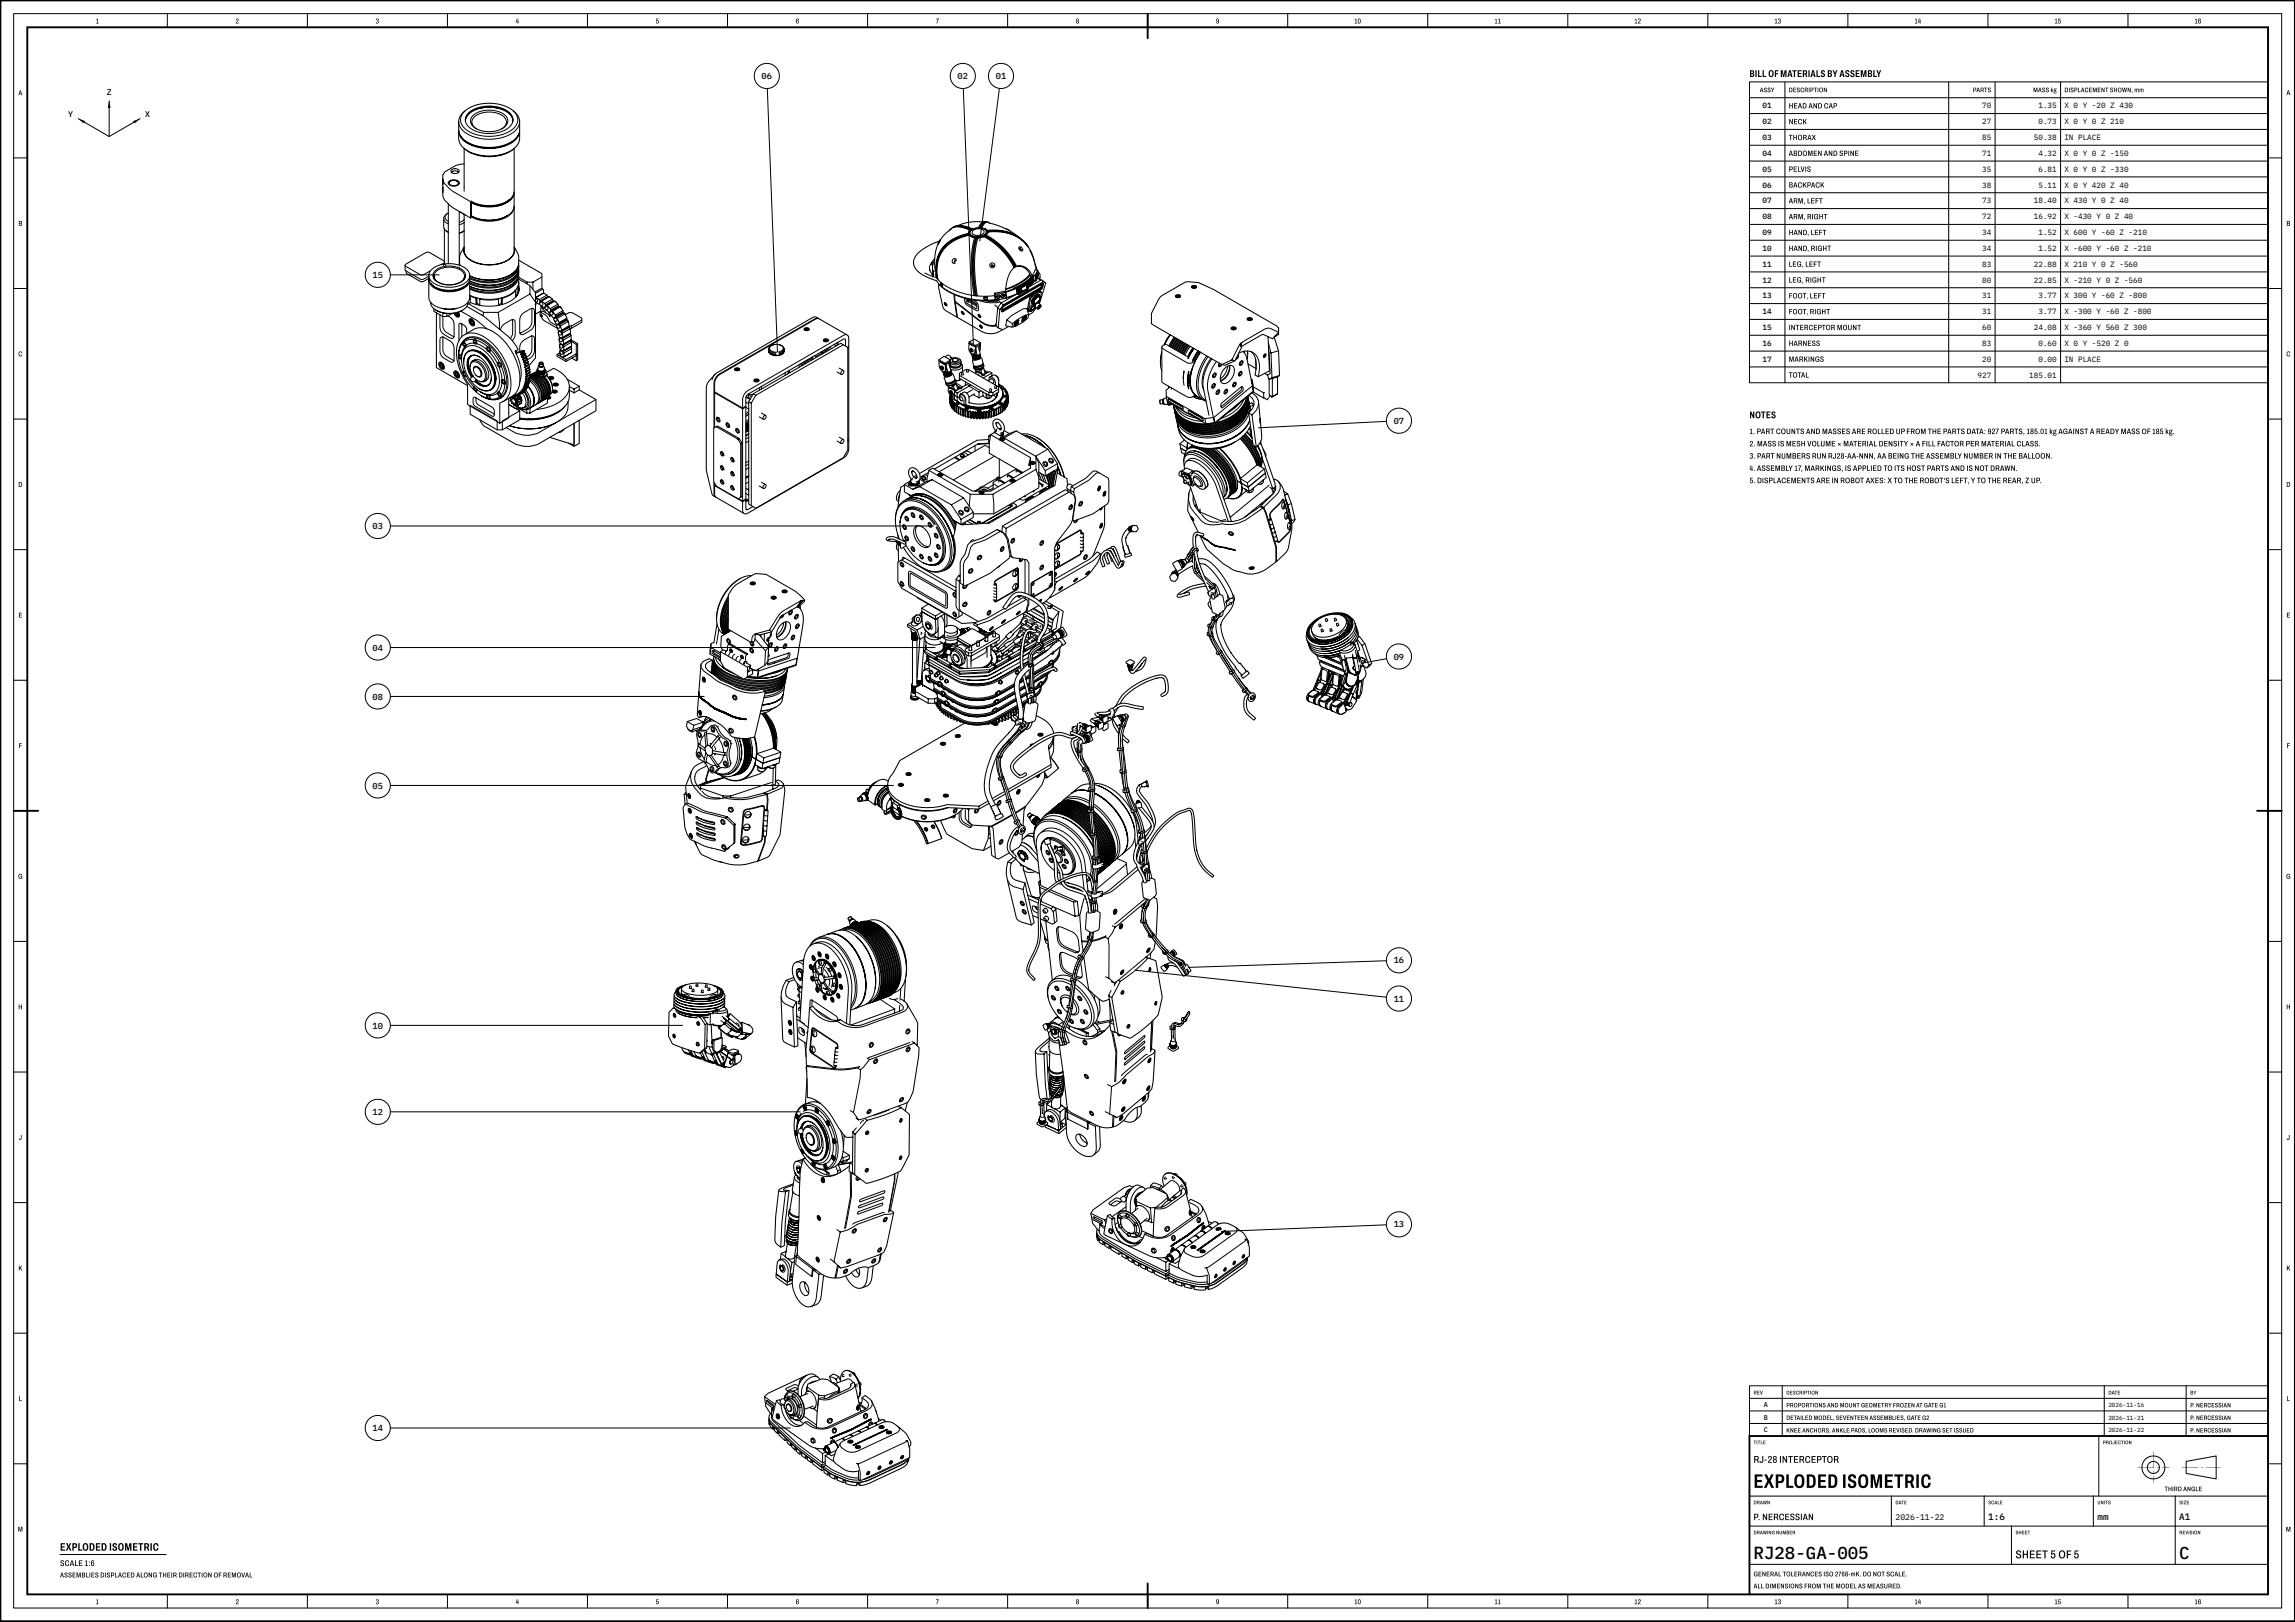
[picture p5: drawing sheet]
<svg xmlns="http://www.w3.org/2000/svg" width="841mm" height="594mm" viewBox="0 0 841 594" stroke-linecap="round" stroke-linejoin="round" font-family="sans-serif">
<defs><g id="words">
<text font-size="7.2" x="642.6" y="545">EXPLODED ISOMETRIC</text>
<g font-size="6.4">
<text x="642.6" y="571.2">RJ28-GA-005</text>
<text x="798.6" y="571.2">C</text>
</g>
<text font-size="4.2" x="738.6" y="570.8">SHEET 5 OF 5</text>
<text font-size="4" x="22" y="568">EXPLODED ISOMETRIC</text>
<g font-size="3.6">
<text x="641.1" y="28.2">BILL OF MATERIALS BY ASSEMBLY</text>
<text x="641.1" y="153.2">NOTES</text>
<text x="642.6" y="535.8">RJ-28 INTERCEPTOR</text>
</g>
<g font-size="3.4">
<text x="642.6" y="556.8">P. NERCESSIAN</text>
<text x="728.6" y="556.8">1:6</text>
<text x="768.6" y="556.8">mm</text>
<text x="798.6" y="556.8">A1</text>
</g>
<g font-size="3.2">
<text x="279.1" y="29">06</text>
<text x="350.9" y="29">02</text>
<text x="364.9" y="29">01</text>
<text x="136.5" y="101.8">15</text>
<text x="510.7" y="155.3">07</text>
<text x="136.5" y="193.8">03</text>
<text x="136.5" y="238.3">04</text>
<text x="510.7" y="241.6">09</text>
<text x="136.5" y="256.3">08</text>
<text x="136.5" y="288.8">05</text>
<text x="510.7" y="352.9">16</text>
<text x="510.7" y="366.9">11</text>
<text x="136.5" y="376.7">10</text>
<text x="136.5" y="408.4">12</text>
<text x="510.7" y="449.6">13</text>
<text x="136.5" y="524.2">14</text>
</g>
<g font-size="3">
<text x="39.1" y="34.7">Z</text>
<text x="25" y="42.8">Y</text>
<text x="53.2" y="42.8">X</text>
<text x="694.6" y="556.8">2026-11-22</text>
<text x="22" y="573.6">SCALE 1:6</text>
</g>
<g font-size="2.9">
<text x="641.1" y="159">1. PART COUNTS AND MASSES ARE ROLLED UP FROM THE PARTS DATA: 927 PARTS, 185.01 kg AGAINST A READY MASS OF 185 kg.</text>
<text x="641.1" y="163.5">2. MASS IS MESH VOLUME × MATERIAL DENSITY × A FILL FACTOR PER MATERIAL CLASS.</text>
<text x="641.1" y="168">3. PART NUMBERS RUN RJ28-AA-NNN, AA BEING THE ASSEMBLY NUMBER IN THE BALLOON.</text>
<text x="641.1" y="172.5">4. ASSEMBLY 17, MARKINGS, IS APPLIED TO ITS HOST PARTS AND IS NOT DRAWN.</text>
<text x="641.1" y="177">5. DISPLACEMENTS ARE IN ROBOT AXES: X TO THE ROBOT'S LEFT, Y TO THE REAR, Z UP.</text>
</g>
<g font-size="2.8">
<text x="645.9" y="39.7">01</text>
<text x="655.5" y="39.7">HEAD AND CAP</text>
<text x="726.3" y="39.7">70</text>
<text x="747" y="39.7">1.35</text>
<text x="756.5" y="39.7">X 0 Y -20 Z 430</text>
<text x="645.9" y="45.5">02</text>
<text x="655.5" y="45.5">NECK</text>
<text x="726.3" y="45.5">27</text>
<text x="747" y="45.5">0.73</text>
<text x="756.5" y="45.5">X 0 Y 0 Z 210</text>
<text x="645.9" y="51.3">03</text>
<text x="655.5" y="51.3">THORAX</text>
<text x="726.3" y="51.3">85</text>
<text x="745.3" y="51.3">50.38</text>
<text x="756.5" y="51.3">IN PLACE</text>
<text x="645.9" y="57.1">04</text>
<text x="655.5" y="57.1">ABDOMEN AND SPINE</text>
<text x="726.3" y="57.1">71</text>
<text x="747" y="57.1">4.32</text>
<text x="756.5" y="57.1">X 0 Y 0 Z -150</text>
<text x="645.9" y="62.9">05</text>
<text x="655.5" y="62.9">PELVIS</text>
<text x="726.3" y="62.9">35</text>
<text x="747" y="62.9">6.81</text>
<text x="756.5" y="62.9">X 0 Y 0 Z -330</text>
<text x="645.9" y="68.7">06</text>
<text x="655.5" y="68.7">BACKPACK</text>
<text x="726.3" y="68.7">38</text>
<text x="747" y="68.7">5.11</text>
<text x="756.5" y="68.7">X 0 Y 420 Z 40</text>
<text x="645.9" y="74.5">07</text>
<text x="655.5" y="74.5">ARM, LEFT</text>
<text x="726.3" y="74.5">73</text>
<text x="745.3" y="74.5">18.40</text>
<text x="756.5" y="74.5">X 430 Y 0 Z 40</text>
<text x="645.9" y="80.3">08</text>
<text x="655.5" y="80.3">ARM, RIGHT</text>
<text x="726.3" y="80.3">72</text>
<text x="745.3" y="80.3">16.92</text>
<text x="756.5" y="80.3">X -430 Y 0 Z 40</text>
<text x="645.9" y="86.1">09</text>
<text x="655.5" y="86.1">HAND, LEFT</text>
<text x="726.3" y="86.1">34</text>
<text x="747" y="86.1">1.52</text>
<text x="756.5" y="86.1">X 600 Y -60 Z -210</text>
<text x="645.9" y="91.9">10</text>
<text x="655.5" y="91.9">HAND, RIGHT</text>
<text x="726.3" y="91.9">34</text>
<text x="747" y="91.9">1.52</text>
<text x="756.5" y="91.9">X -600 Y -60 Z -210</text>
<text x="645.9" y="97.7">11</text>
<text x="655.5" y="97.7">LEG, LEFT</text>
<text x="726.3" y="97.7">83</text>
<text x="745.3" y="97.7">22.88</text>
<text x="756.5" y="97.7">X 210 Y 0 Z -560</text>
<text x="645.9" y="103.5">12</text>
<text x="655.5" y="103.5">LEG, RIGHT</text>
<text x="726.3" y="103.5">80</text>
<text x="745.3" y="103.5">22.85</text>
<text x="756.5" y="103.5">X -210 Y 0 Z -560</text>
<text x="645.9" y="109.3">13</text>
<text x="655.5" y="109.3">FOOT, LEFT</text>
<text x="726.3" y="109.3">31</text>
<text x="747" y="109.3">3.77</text>
<text x="756.5" y="109.3">X 300 Y -60 Z -800</text>
<text x="645.9" y="115.1">14</text>
<text x="655.5" y="115.1">FOOT, RIGHT</text>
<text x="726.3" y="115.1">31</text>
<text x="747" y="115.1">3.77</text>
<text x="756.5" y="115.1">X -300 Y -60 Z -800</text>
<text x="645.9" y="120.9">15</text>
<text x="655.5" y="120.9">INTERCEPTOR MOUNT</text>
<text x="726.3" y="120.9">60</text>
<text x="745.3" y="120.9">24.08</text>
<text x="756.5" y="120.9">X -360 Y 560 Z 300</text>
<text x="645.9" y="126.7">16</text>
<text x="655.5" y="126.7">HARNESS</text>
<text x="726.3" y="126.7">83</text>
<text x="747" y="126.7">0.60</text>
<text x="756.5" y="126.7">X 0 Y -520 Z 0</text>
<text x="645.9" y="132.5">17</text>
<text x="655.5" y="132.5">MARKINGS</text>
<text x="726.3" y="132.5">20</text>
<text x="747" y="132.5">0.00</text>
<text x="756.5" y="132.5">IN PLACE</text>
<text x="655.5" y="138.3">TOTAL</text>
<text x="724.7" y="138.3">927</text>
<text x="743.6" y="138.3">185.01</text>
</g>
<g font-size="2.6">
<text x="35.1" y="8.6">1</text>
<text x="86.3" y="8.6">2</text>
<text x="137.6" y="8.6">3</text>
<text x="189" y="8.6">4</text>
<text x="240.3" y="8.6">5</text>
<text x="291.6" y="8.6">6</text>
<text x="343" y="8.6">7</text>
<text x="394.2" y="8.6">8</text>
<text x="445.6" y="8.6">9</text>
<text x="496.3" y="8.6">10</text>
<text x="547.7" y="8.6">11</text>
<text x="598.9" y="8.6">12</text>
<text x="650.2" y="8.6">13</text>
<text x="701.6" y="8.6">14</text>
<text x="752.9" y="8.6">15</text>
<text x="804.2" y="8.6">16</text>
<text x="6.7" y="34.9">A</text>
<text x="837.8" y="34.9">A</text>
<text x="6.7" y="82.7">B</text>
<text x="837.8" y="82.7">B</text>
<text x="6.7" y="130.5">C</text>
<text x="837.8" y="130.5">C</text>
<text x="6.7" y="178.4">D</text>
<text x="837.8" y="178.4">D</text>
<text x="6.8" y="226.2">E</text>
<text x="837.9" y="226.2">E</text>
<text x="6.8" y="274">F</text>
<text x="837.9" y="274">F</text>
<text x="6.6" y="321.9">G</text>
<text x="837.7" y="321.9">G</text>
<text x="6.7" y="369.7">H</text>
<text x="837.8" y="369.7">H</text>
<text x="6.9" y="417.5">J</text>
<text x="838" y="417.5">J</text>
<text x="6.7" y="465.4">K</text>
<text x="837.8" y="465.4">K</text>
<text x="6.9" y="513.2">L</text>
<text x="838" y="513.2">L</text>
<text x="6.5" y="561">M</text>
<text x="837.6" y="561">M</text>
<text x="22" y="577.8">ASSEMBLIES DISPLACED ALONG THEIR DIRECTION OF REMOVAL</text>
<text x="35.1" y="587.6">1</text>
<text x="86.3" y="587.6">2</text>
<text x="137.6" y="587.6">3</text>
<text x="189" y="587.6">4</text>
<text x="240.3" y="587.6">5</text>
<text x="291.6" y="587.6">6</text>
<text x="343" y="587.6">7</text>
<text x="394.2" y="587.6">8</text>
<text x="445.6" y="587.6">9</text>
<text x="496.3" y="587.6">10</text>
<text x="547.7" y="587.6">11</text>
<text x="598.9" y="587.6">12</text>
<text x="650.2" y="587.6">13</text>
<text x="701.6" y="587.6">14</text>
<text x="752.9" y="587.6">15</text>
<text x="804.2" y="587.6">16</text>
</g>
<g font-size="2.5">
<text x="646.3" y="515.5">A</text>
<text x="646.3" y="520.1">B</text>
<text x="646.3" y="524.7">C</text>
<text x="642.6" y="577.4">GENERAL TOLERANCES ISO 2768-mK. DO NOT SCALE.</text>
<text x="642.6" y="581.8">ALL DIMENSIONS FROM THE MODEL AS MEASURED.</text>
</g>
<g font-size="2.4">
<text x="644.9" y="33.8">ASSY</text>
<text x="655.5" y="33.8">DESCRIPTION</text>
<text x="722.9" y="33.8">PARTS</text>
<text x="745.1" y="33.8">MASS kg</text>
<text x="756.5" y="33.8">DISPLACEMENT SHOWN, mm</text>
<text x="793.2" y="546.2">THIRD ANGLE</text>
</g>
<g font-size="2.3">
<text x="654.6" y="515.5">PROPORTIONS AND MOUNT GEOMETRY FROZEN AT GATE G1</text>
<text x="802.6" y="515.5">P. NERCESSIAN</text>
<text x="654.6" y="520.1">DETAILED MODEL, SEVENTEEN ASSEMBLIES, GATE G2</text>
<text x="802.6" y="520.1">P. NERCESSIAN</text>
<text x="654.6" y="524.7">KNEE ANCHORS, ANKLE PADS, LOOMS REVISED. DRAWING SET ISSUED</text>
<text x="802.6" y="524.7">P. NERCESSIAN</text>
</g>
<g font-size="2.2">
<text x="772.6" y="515.5">2026-11-16</text>
<text x="772.6" y="520.1">2026-11-21</text>
<text x="772.6" y="524.7">2026-11-22</text>
</g>
<g font-size="2">
<text x="642.6" y="510.8">REV</text>
<text x="654.6" y="510.8">DESCRIPTION</text>
<text x="772.6" y="510.8">DATE</text>
<text x="802.6" y="510.8">BY</text>
</g>
<g font-size="1.9">
<text x="642.6" y="529">TITLE</text>
<text x="770.6" y="529">PROJECTION</text>
<text x="642.6" y="551">DRAWN</text>
<text x="694.6" y="551">DATE</text>
<text x="728.6" y="551">SCALE</text>
<text x="768.6" y="551">UNITS</text>
<text x="798.6" y="551">SIZE</text>
<text x="642.6" y="562">DRAWING NUMBER</text>
<text x="738.6" y="562">SHEET</text>
<text x="798.6" y="562">REVISION</text>
</g>
</g></defs>
<path d="M841 0h-841v594h841" fill="none" stroke="#000" stroke-width="1"/>
<path d="M10 10h821.1v574h-821.1zM420.6 5v9M5 297h9M827.1 297h9M831.1 526h-190v58M420.6 580v9" fill="none" stroke="#000" stroke-width=".7"/>
<g fill="none" stroke="#000" stroke-width=".37">
<path d="M5 5h831.1v584h-831.1zM61.3 5v5M112.6 5v5M164 5v5M215.3 5v5M266.6 5v5M317.9 5v5M369.2 5v5M420.6 5v5M471.9 5v5M523.2 5v5M574.5 5v5"/>
<path d="M625.8 5v5M677.1 5v5M728.5 5v5M779.8 5v5M175.7 39.7a15.6 15.6 0 0 1 7.1 0M5 57.8h5M168.1 48a6.6 6.6 0 0 0 4.9 5.3 16.8 16.8 0 0 0 15.5-1.8l1.4-1.7 .5-1.8M168.1 44.6a6.5 6.5 0 0 0 4.9 5.3 16.8 16.8 0 0 0 15.5-1.8l1.4-1.7 .5-1.8M168.1 47.8a6.9 6.9 0 0 0 5.9 5.4 16 16 0 0 0 15.1-2.6l.8-1.2 .5-1.6M168.7 49.6a11.6 11.6 0 0 0 10.6 4.6 11.6 11.6 0 0 0 10.5-4.6M170 54.3a16.5 16.5 0 0 0 18.5 0M170.5 40.5a4.2 4.2 0 0 0 .6 7.2 15.3 15.3 0 0 0 17.4-1 4 4 0 0 0-.5-6.2"/>
<path d="M170.5 44.1a6 6 0 0 1 5.4-4.5 11.7 11.7 0 0 1 11.4 2.8l.7 1.7M170.6 44.6a5.2 5.2 0 0 1 4.6-4.7 12 12 0 0 1 12.1 2.5l.5 .9 .1 1.3M171.5 41.5a12.5 12.5 0 0 1 15.5 0 3.6 3.6 0 0 1-1.6 5.9 12.9 12.9 0 0 1-13.9-1.1 3.3 3.3 0 0 1 0-4.8zM172.2 55.9a16.9 16.9 0 0 0 14.1 0M173 45.2a3.5 3.5 0 0 1 3.3-3.7 8.3 8.3 0 0 1 9 2.1l.2 1.6M174.4 47.1a2.95 2.95 0 0 1-2-2.8 2.95 2.95 0 0 1 2-2.8 9.7 9.7 0 0 1 11.2 1.3 2.87 2.87 0 0 1-1.5 4.3M831.1 57.8h5M162.3 65.9l.6 1.3 2 2 7.5 4.6M163.8 78.3a1.56 1.56 0 0 0-.7 1.5 1.56 1.56 0 0 0 1.2 1.3M164.5 66.4a2.58 2.58 0 0 1 3.8 .6 2.35 2.35 0 0 1-4.1 0zM165.1 66.3l1.2-.2 1.2 .2M165.1 66.3l-.8 1"/>
<path d="M165.1 66.3a.89 .89 0 0 0-.4 1.2 .89 .89 0 0 0 1.2 .5 1.42 1.42 0 0 0 2-1.2l-.4-.5M165.4 62.2a1.9 1.9 0 0 1 2.9 .5 1.79 1.79 0 0 1-3.1 0zM165.9 62.7h1.7M165.9 62.7l-.5 .4M165.9 62.7l-.3 .6M167.5 66.3l.8 1M167.6 62.7l.5 .4M167.6 62.7l.3 .6M169.7 78.3l.4 .4M170.1 68.5v1.5M170.6 78.8l1.8 1M172.4 73.8v6"/>
<path d="M172.8 79.6l-.4 .2M172.8 73.6l-.4 .2M186.6 73.1l-1.2 1M188.2 71.2a8.3 8.3 0 0 1-8.1 4.4h-2.2a12.4 12.4 0 0 1-5-1.5 13.7 13.7 0 0 0 13.9-1.1M188.4 70.5a7.2 7.2 0 0 1-6.5 4.6 14.3 14.3 0 0 1-9.1-1.3M188.4 70.5a6.2 6.2 0 0 1-5.6 4.9 14.4 14.4 0 0 1-10-1.2v4.9a13.1 13.1 0 0 0 14.7-1.5l.9-2M188.4 75.7a6.2 6.2 0 0 1-5.6 4.9 14.4 14.4 0 0 1-10-1.1M148.4 97.2l5.8 3.5h.9l2.7-1.6M148.7 99.2l5.5 3.1h.9l2-1.2M159.4 99.2a8.4 8.4 0 0 1 10.8 .4 2.72 2.72 0 0 1-1.9 4 8.5 8.5 0 0 1-9.2-1.4l-.4-.9v-.9zM162.5 97.3l.3-.5h.4l.1 .5M162.6 80.1l.4 1.1 1.3 .8"/>
<path d="M162.7 96.7a6.8 6.8 0 0 0-5.3 3.1M162.8 83.8l1.5 1.2M162.9 96l-1.3 1M163.6 84.7l.7 .4M168.5 96.9l.1 .3M169.9 84.7l-1.6 .7M170.1 90.6a4.4 4.4 0 0 0 3.2 5.2 13.8 13.8 0 0 0 14.2-1.6l1.1-2-.2-1.6v1.4M170.1 80.4l-1.8 1.1M170.1 90.6v1.4M170.1 91.1a5.4 5.4 0 0 0 4.8 5.2 13.2 13.2 0 0 0 12.5-2.2l.9-1.4 .1-1.6M170.1 84.5l-1.8 .8M170.1 81.5l-1.8 .8"/>
<path d="M188.6 99.4a15.5 15.5 0 0 1-16.5 1.7M189.8 99.6a8.3 8.3 0 0 1-7.5 5.2 16.6 16.6 0 0 1-10.2-1.3M189.8 97.7a8.3 8.3 0 0 1-7.5 5.2 16.8 16.8 0 0 1-10.2-1.3M190 98.8a8.5 8.5 0 0 1-7.6 5.4 17.3 17.3 0 0 1-10.3-1.3M190 96.9a8.5 8.5 0 0 1-7.6 5.4 17.2 17.2 0 0 1-10.3-1.3M190.1 99.3a6.3 6.3 0 0 1-4.8 5.2 17.4 17.4 0 0 1-13.2-.5M190.1 97.4a6.7 6.7 0 0 1-5.7 5.5 17.4 17.4 0 0 1-12.3-.8M340.6 98.5l1.2 2.7M340.6 98.5l.1 .5M341.7 98.7l.1 .6M341.8 99.2l.2 2M341.8 97l-.5-.4 .7-.4-.6 .4 .5 .4"/>
<path d="M341.8 99.3l.2 1.9M342.5 96.8l.1 1.8M342.5 94.7a5 5 0 0 0-1.9 3.8M342.8 99.2l-1 .1M344.4 88.1l-.6 .9M344.6 87.8l-.8 1.6M346 90a16.7 16.7 0 0 1 8.9-4.5l.1 .2a13.9 13.9 0 0 0-11.4 8.9 16.4 16.4 0 0 0-.3 7.2 12.9 12.9 0 0 1 2.7-11.8zM346.3 90.4a16.7 16.7 0 0 1 8.8-4.5l.1 .2a13.7 13.7 0 0 0-11.6 10.3l-.3 2.4 .2 3.3a12.9 12.9 0 0 1 2.8-11.7zM348.8 83.8l-1 .7M348.9 83.5a7.6 7.6 0 0 1 6.7 .8M349.8 95.2l.2 .3M349.8 95.9l-.3 .1"/>
<path d="M350.5 95.4a.85 .85 0 0 0-1.5-.3 .85 .85 0 0 0 .5 1.4l.6-.2M351.2 82.6l2.9 .4 2.3 .8-.3 .2a8.6 8.6 0 0 0-6.4-1l-.3 .2a8.5 8.5 0 0 1 6.5 .9l-.3 .2M355.2 86.1l.7 .6 1.2 .3M355.6 84.4l-.7 1.1M355.7 84.7a4.2 4.2 0 0 1 5.7-.1v.1a1.93 1.93 0 0 1-2.1 1.8 3.1 3.1 0 0 1-3.9-1.1zM356.6 84.5a2.41 2.41 0 0 1 4 .6 2.74 2.74 0 0 1-4.4 .1zM357.1 87l-.1 .3M357.1 87h.5a43.1 43.1 0 0 0-.7 17.7l.4 3.6h-.4a51 51 0 0 1 0-20.3zM357.6 87.1h.3M358.4 87.1l-.4-.1a43.8 43.8 0 0 0-.7 18.8l.4 2.5h.4M358.4 87.1l.1 .2M358.4 87.1a43.7 43.7 0 0 0-.8 17.6l.5 3.6"/>
<path d="M360.1 81.3l-1.1 1.2-.5 .9h.4M360.4 86.6l-2 .5M360.5 86.6l.3-.2a26.5 26.5 0 0 1 11.1 11.3l-.4 .2M360.5 86.6l-.1 .3M360.5 86.6a26.4 26.4 0 0 1 11 11.3M360.9 84l.5 .5a1.38 1.38 0 0 1-1.2 1.9 3.8 3.8 0 0 1-4.9-.9l.5-1M361 86.3l.4-.2a26.7 26.7 0 0 1 11 11.2l-.3 .2a26.6 26.6 0 0 0-11.1-11.2zM361.1 83.9a5.7 5.7 0 0 0-5.5 .5M361.1 83.9l.7 .6 .1 .6a4.6 4.6 0 0 1-6.9 .7l.1-.7 .5-.7M361.1 83.9l.8 .8M361.2 86.2l-.3 .2M361.3 81.2a2.04 2.04 0 0 0-2 1.5l-.3 .7"/>
<path d="M361.3 81.2a3.3 3.3 0 0 0-2 2.2M362 85l-.1-.2a15.7 15.7 0 0 1 14.7 5.3M362 85v.3M362 85a15.3 15.3 0 0 1 15 5.6M362 85.3v-.3l-.6 1.1M362 81.3a2.58 2.58 0 0 0-2.2 2.2M362.1 81.6l.6 .1M363.4 97l.6 .4M368.6 83.8l1.4 .8M371.5 97.9l-.2 .1M372.4 97.7a4.5 4.5 0 0 1 5.4 3.8M372.9 86.5a17.2 17.2 0 0 0-11.1-2.1v.2a15.1 15.1 0 0 1 15 5.8"/>
<path d="M373.5 90.4h.4a.84 .84 0 0 1 .8 .6 .84 .84 0 0 1-.3 1l-.4-.2a.96 .96 0 0 1-.5-1.4zM373.7 91l.4 .5M373.8 90.8v.3M374.1 91.4l.3 .1M377.3 91.7l1.9 4.6M379.3 96.8l.2 1M379.7 98v.8M379.7 98.2l.1 .7M379.8 98.8h-.5l-.2 .5a11 11 0 0 1-6.5 5.7l-1.3 .6a3.2 3.2 0 0 0 2.6-1l.8-.4M380.1 99.8l.2 .6-.2 .6M380.2 99.7l.1 1.4-.3-.6zM380.2 98.8l-1 2"/>
<path d="M5 105.7h5M143 100.7h18.5M157.1 102.5a5.6 5.6 0 0 0 5.6 4.2 9 9 0 0 0 9.2-3l.2-1.2M157.1 100.9a5.6 5.6 0 0 0 5.6 4.2 9 9 0 0 0 9.2-3.1l.2-1.1M157.2 102.3a5.7 5.7 0 0 0 5.5 3.9 9 9 0 0 0 9.2-3.1l.2-.8M157.8 103.8a9.7 9.7 0 0 0 11.2 1.9l1.4-.8 1-1.1M158 110.9a10.6 10.6 0 0 0 13.3 0M159 101.1a4.9 4.9 0 0 1 5.6-3.2 4.9 4.9 0 0 1 5.6 3.2M159 101.1l.5 1.6M159 101.1a4.9 4.9 0 0 0 5.6 3.2 4.9 4.9 0 0 0 5.6-3.2M159.1 100.9l.1 1.4M159.1 113.1l.7 .5"/>
<path d="M159.8 113.6a9.3 9.3 0 0 0 5.4 1.3M159.8 113.6a10.7 10.7 0 0 0 9.7 0M161.3 115.4l-.1 4.6a3.2 3.2 0 0 0 1.5 2.5l2.8 1.5 .5-.1 .4-.6M162 113l2.6 .3 2.7-.3M162.3 114.5v1.4a5.9 5.9 0 0 0 .9 5.5l3.1 1.9M163.7 114.9v1M166.7 114.7l.7 1M167.4 115.7l.6 .2 .4-.2M167.6 114.5l.3 .9h-.5M167.9 114.4l.2 1.3h-.7M167.9 115.2l-.5 .2M167.9 114.9l-.3-.4-.7 .4 .5 .5"/>
<path d="M168.1 114.4a1.07 1.07 0 0 1-.4 1.8l-.7-.5-.6-.9M168.9 114l5.8 3.3 3.8 3.2M170.2 100.9l-.1 1.4M170.2 101.1l-.4 1.6M171.8 111.3l5.4 3.1M172.1 108.6l.2 .9M172.1 108.4l2.3 .8M172.1 117.6l.4-.6a1.22 1.22 0 0 1 1.1 .8 1.22 1.22 0 0 1-.3 1.2l-.4-.1M172.1 117.6l.8 1.3M172.2 116.8a1.69 1.69 0 0 1 1.4 2.5 1.69 1.69 0 0 1-1.4-2.5zM172.3 109.5v1.5l-.9 .5M172.3 109.5l-.3 .2"/>
<path d="M172.5 118.1v-.7h.4l.5 .6v.6h-.5M172.5 118.1l.6-.4 .3 .4M172.5 118.1l.4 .5M172.6 116.7l-.3 .2-.2 .7M172.9 118.9l.7 .2 .3-.2M173.4 118.4l-.5 .2M174.4 109.2v2.3M174.5 109l-.1 .2M174.8 109.1v2.2M174.8 111.3l1 .2M174.8 111.3l-.2 .3M175.8 109.6v2.2"/>
<path d="M175.8 109.6a18 18 0 0 0 6.9 0M175.9 109.3l-.1 .3M176.3 115.2l.3 .3M177.2 114.4l-.1 1.3M177.2 114.4h5.4M182.6 114.4l.4 6.2M182.6 109.3l.1 .3M182.7 109.6v2.2M183.7 111.3l-1 .2M183.7 109.1v2.2M183.7 111.3l.2 .3M184 109l.1 .2"/>
<path d="M184.1 109.2v2.3M187.8 117.1l.1 4.8-.9 2.1M188.6 103.2a15.5 15.5 0 0 1-16.5 1.7M188.6 101.3a15.5 15.5 0 0 1-16.5 1.7M188.8 106.2l.1 .2M188.9 106.4a9.9 9.9 0 0 1-4.8 2.8M188.9 106.4v2.5M188.9 108.1l.5 .1-.5 .6M189.8 101.5a8.3 8.3 0 0 1-7.5 5.3 16.8 16.8 0 0 1-10.2-1.4M190 100.7a8.5 8.5 0 0 1-7.6 5.4 17.2 17.2 0 0 1-10.3-1.3M190.1 104.6a5 5 0 0 1-3 5.7 17.4 17.4 0 0 1-14.8 .4M190.1 105.6l.1 .7"/>
<path d="M190.1 101.6l3.1 1.7M190.1 104.5a5.5 5.5 0 0 1-.6 3.6v-2.5l.6-2a7.6 7.6 0 0 1-6.7 5.6 17.3 17.3 0 0 1-11.3-1.1M190.1 101.2a6.7 6.7 0 0 1-5.7 5.5 17.3 17.3 0 0 1-12.3-.8M191.4 115l3-1.9 1-.1 .5 1v4.4a3.3 3.3 0 0 1-1.5 2.6l-3 1.6-.8-.5-.2-5 .5-1.5zM193.2 103.3h2.1M193.2 103.3v.7M194.2 107.7l-11.6 6.7M194.2 107.7l2 3M194.2 104.6v3.1M194.8 113l.1 4.9a3.3 3.3 0 0 1-1.5 2.6l-2.9 1.5M195.3 103.3v2.7M196.2 109l3-1.7-2.8 1.7 1.2 .7"/>
<path d="M196.3 109.3l.5 .3 .2 .6-.4 .4h-.4M196.3 110.7l.7 .4M197 111.1l-.9 .5M197.6 109.7l.3 .5M197.8 111.3l-.1-.3a.63 .63 0 0 1 1.1 0 .63 .63 0 0 1-.4 1M197.9 110.2v.6M198.1 110.4l-.1 .3M198.2 115.2l-.1 .4 .5 .3M198.2 115.2l.4 .7M198.4 115.1l-.2 .1M198.4 110.3l1.2 .9M198.4 110.3l-.3 .1"/>
<path d="M198.5 112.1l-.3 .1v1.7M198.5 105.7l-2.4 1.3M198.6 101.4l-3.3 1.9M198.6 112.1v.6M198.6 112.7l.2 .3M198.8 113l1.2 1.6M198.8 115.8l-.2 .1M199 105.9l-2.9 1.6M199 112.5l-.4 .2M199.3 112.7l-.5 .3M199.6 111.2l.3 .5M199.7 112.8v-.3a.64 .64 0 0 1 1 .1 .64 .64 0 0 1-.5 .9"/>
<path d="M199.9 111.7l-.1 .7M200.1 111.9h.4M200.1 111.9l-.1 .3M200.4 108.1l-2.8 1.6M200.5 111.9l1.1 1.1M200.7 108.9l-2.6 1.5M200.7 108.6l-2.8 1.6M201 114.3l.4 1.6M201.3 108.6l-2.9 1.7M201.4 114.5a.6 .6 0 0 1 .8-.3 .6 .6 0 0 1 .4 .7 .6 .6 0 0 1-.7 .5M201.5 108.8l.2 .2M201.6 113l.2 .6"/>
<path d="M201.8 113.6l-.3 .8M202.1 115.6l-.6 .3-.8-.9-1.8-1.1-.8 .5 2.3 1.5a4.9 4.9 0 0 0 3.7 3.2 .63 .63 0 0 1 1 .3 .63 .63 0 0 1-.7 .8l-.3-.3M202.1 113.9l.4 .1M202.1 113.9l-.3 .3M202.5 109.5l-2.9 1.7M202.5 114l1 1.4M202.7 110.4l-2.6 1.5M202.7 110.1l-2.8 1.6M203 116.7a.61 .61 0 0 1 1 .1 .61 .61 0 0 1-.7 .8M203.3 110.3l-2.8 1.6M203.5 115.4l.1 .5M203.5 110.5l.4 .3"/>
<path d="M203.6 115.9l-.6 .6 2.9-1.6-2.9 1.6 .8-.2M203.8 116.3l.4 .3M204.2 116.6l.7 1.5M204.4 112.5l-2.3 1.4M204.5 111.4l-2.9 1.6M204.6 112l-2.8 1.6M204.9 118.6l-.8 .2 .9 .2M204.9 118.1v.5M205 119l.4 .4M205.4 119.4l.4 1.5M205.7 112.8l-.4-.4-2.8 1.6M206.3 113.8l-2.8 1.6"/>
<path d="M206.4 114.3l-2.8 1.6M206.6 114.7h-.2M206.6 114.7l.4 .3M206.6 114.7l-2.8 1.6M207 115l-2.8 1.6M207 115l.3 .5M207.2 117.3l-2.3 1.3M207.2 117.2l.6 .1M207.7 116.5l-2.8 1.6M207.8 117.3l.4 .5M207.8 117.3l-2.8 1.7M208.2 119.8l.3 .1"/>
<path d="M208.2 117.8l.1 .2M208.2 117.8l-2.8 1.6M208.5 119.7l-2.9 1.6M208.5 119.9l.4 .5-2.9 1.7M208.5 119.9l-2.8 1.7M208.6 119.4h.8M208.6 119.3l-2.8 1.6M209.4 119.4v.8M213.2 117.2l-3.8 2.2M299.8 116.5l-1.2 .3-35.1 20.2a4.2 4.2 0 0 0-1.9 3.3v16.5M300 116.7l-1.1 .2-35.1 20.3a4.1 4.1 0 0 0-1.9 3.2v3.2l10.2 5.9M338.9 100l2.9 1.3"/>
<path d="M341.8 101.2v.3M342 101.2h-.2M342.4 101.5l.4 .2M342.7 100.4l.4 1M343.6 102.1a21.8 21.8 0 0 0 13.4 6.2M343.9 102.1h-.4M344.5 104.4a26.8 26.8 0 0 0 20.2 5.4l-.2-1.5-3.5 .2-3.8-.2M344.8 103.6l.6 .7-.1 .7-.5-.6zM345 104.1l.1 .5M345.1 103.8h-.4l.1 .6 .3 .5 .3-.2M346.1 110.8h.1a.79 .79 0 0 1 .6 1.3l-.6-.5zM346.2 110.9l.2 .7 .6 .2"/>
<path d="M346.3 111.2l.4 .4M349.6 107.8l1 8.3M349.8 107.9l.2 2.5 9.6 7.5a7 7 0 0 0 5.4 1.3M350.8 116l-.7-5.3 9.5 7.4a6.9 6.9 0 0 0 5.4 1.3M352.4 114a.77 .77 0 0 1 .6 1.2l-.7-.6zM352.5 114.1l.2 .7 .6 .2M352.6 114.4l.4 .4M353.4 109.2l.2 1.5 .6 .9 3.6 2.1 .5 .1 .3-.3a2.97 2.97 0 0 0-2-3.6M354 109.3l.4 1.8 3.5 1.9-.2-1.7-2.8-1.7M354.5 109.7l3.4 1.9M354.5 110.2l3.4 2M354.5 109.5l.1 .6"/>
<path d="M354.6 110.3l.3 .5M354.7 109.8l-.1 .3M356.5 109.9l3.5 .3h3M358.3 108.2l-.2 .1M358.5 115.1a.77 .77 0 0 1 .7 1.2l-.8-.6zM358.6 115.2l.2 .7 .6 .2M358.7 115.5l.4 .4M359 119a.77 .77 0 0 1 .7 .4 .77 .77 0 0 1 0 .8l-.7-.6zM359.1 110.1a13.1 13.1 0 0 0 7.1 .6M359.2 119.1l.2 .7 .5 .2M359.3 119.4l.4 .4M361.4 109.2l-.4-.1-.1 .2"/>
<path d="M364.5 111.7l1.2 1M364.6 107.8l3.8-.7 .3 2.1M364.6 118.7l.4 .3M364.6 107.8l.3 2.1M364.7 109.2l.2 .7M365 108.8l.2 .2M365.6 112.8l-.6 6.6 .6 .5M365.6 112.8l.8 .6M365.6 110.1l-2.5 .3-1.6-.2M365.7 110.1l-3.7 .1M365.7 110l-.2 .3M365.7 110l1.2 1"/>
<path d="M366 109.8l-1.4 .3M366.1 108.7l-.2-.2-.4 .2M366.1 109.8l-1.2 .2M366.1 108.1l.2 .7-.5 .4-.5-.2-.2-.5M366.2 109.7l-.5 .3M366.4 108.3l-.1 .3M366.4 113.4l-.6 6.7M366.8 108.7l.3 .1M366.9 111l-1.3 1.8M366.9 111l.8 .7M367.6 112.2l14.3-8.3 .4-.1-.2 1.6-.7 .7-14.2 8.1 .1-1.4zM367.6 112.3l14-7.9-.5 1.1-13.7 7.8z"/>
<path d="M367.7 111.7l-1.3 1.7M367.7 107.8a.61 .61 0 0 1 .1 .9 .61 .61 0 0 1-1-.2M367.7 108.3l-.3-.1-.2 .2M367.7 112.1l14-7.8-.1 .7-.5 .6-13.7 7.8-.1-.6zM367.9 107.7v.5M368.7 109.2l-3.8 .7M368.9 109l-.2 .2M369 117.2l-.5 2.1 1.2 .3M369 117.2l2.1 1.4M371.1 118.6l-.3 1.2M371.6 119.2l1.6-.9-1.7 1.1zM371.7 118.6l1.6-.8-1.6 1.1z"/>
<path d="M371.8 118.1l1.6-.8-1.6 1zM372.1 108l-5.2 3M372.4 105.6l-3.8 1.4 .3 2M372.7 107.6l-3.8 1.4M372.7 107.7l-4.6 1.7M372.8 106l.2 1.4 .3 .2M372.8 106l.3 .2M372.8 105.8l.2 .2M373 105.7v.3M373 105.9l-.2 .1M373.1 107.7l.2 .1M373.1 106.2l.2 1.4"/>
<path d="M373.3 107.5v.3M373.4 106.1l.2 1.4-.3 .1M373.4 106.1l.1-.3 .2 1.4M373.4 106.1l-.3 .1M373.7 105.8l.1 1.4-.2-1.3M373.8 105.7l.2 1.3M374 105.7l.1 1.4-.2-1.4M374.1 105.5l.2 1.4M374.5 117.5l1.5-.8-1.6 1.1zM374.5 117l1.6-.9-1.6 1.1zM374.7 116.5l1.5-.9-1.6 1.1zM374.9 104.4l-.3-.2-1.4 .8a16.5 16.5 0 0 1-6.9 2.1l-1.9 .3 .2 .4"/>
<path d="M375.6 104l-2.9 1.5 .3 .2M375.9 104.1l-2.9 1.6M375.9 104.5l-1.6 .9 .1 1.5-.2-1.3M375.9 104.4l-2.9 1.6M376 103.7l.4 .1M376.1 105.9l-1.6 .9M376.1 103.4l.2-.2 .1 .5M376.1 103.6l-.5-.1-1 .6 .3 .1-2.5 1.3 .5 2.3-.4-2.2 3.4-1.9 .6 2.6-.5 .1M376.2 105.9l-2.6 1.5M376.2 106.3l-2.9 1.5M376.2 104.2l.2 1.3M376.2 104.3l.2 1.4"/>
<path d="M376.4 103.8l.1 .3-.3 .2M376.4 103.8l-.3 .1M376.4 104.1v1.3l-.2-1.2M376.4 105.5l.3 .1M376.5 113.6l.2 .2M376.5 103l.3 2.1zM376.5 113.7l.4 .3-.4-.2M376.6 114.1l-.3-1.1-1.3 .1-4.4 2.5-1.6 1.6M376.7 105.6l-.2 .5M376.7 105.6l-.2 .2M376.7 113.8l.5 .3 .3-.2M376.8 102.8l.3 2.1z"/>
<path d="M376.9 115.2l-1.3 .2-3 1.8-1.5 1.4M377 113.4l.4 .4M377.1 113.5l.5 .4M377.2 102.5l.2 2.1zM377.2 109.1l.4 .3M377.4 100.4a17 17 0 0 1-8.9 5.4M377.4 102.3l.3 2.1zM377.4 113.9h.3M377.5 100.8a18.8 18.8 0 0 1-8.9 5.2M377.6 109.4l-.9 4.4M377.7 102l.3 2.2zM377.8 108.3l.4 .4"/>
<path d="M377.9 101.7l.3 2.2zM378 110.4l.3 .3M378 110.2l.3 .3M378 110.7l.3 .3M378.1 110.3l.3 .2M378.1 110.8l.3 .4M378.1 110l.3 .2M378.1 110.1l.3 .2M378.1 112.6a.63 .63 0 0 1 1.1-.4 1.24 1.24 0 0 1-1.5 1.4zM378.1 111l.3 .3M378.2 100.9a4.3 4.3 0 0 0-3.2-3.3 4.3 4.3 0 0 0-4.3 1.4 14.7 14.7 0 0 0-2.2 7.8M378.2 108.7l-.6 .7"/>
<path d="M378.2 109.8l.3 .3M378.2 109.7l.3 .3M378.3 109.6l.3 .2M378.3 110.7l-.3-.2 .3 .4M378.4 109.5l.3 .2M378.4 113.6l-.4 .3M378.5 109.3l.3 .3M378.5 109.2l.3 .3M378.6 103.4l-2.1 2.1M378.6 100.9l.3 2.3h-.2l-.3-1.9 .3 2.1h-.2l-.3-1.9 .3 2.2h-.2M378.6 100.9l.4 2h.6M378.6 109.1l.4 .2"/>
<path d="M378.7 111.3v.1M378.7 109l.3 .2M378.8 111.4l.4 .3M378.8 112.1a.92 .92 0 0 1 .1 1 .92 .92 0 0 1-.8 .5l-.4-.2M378.8 108.9l.3 .2M378.9 108.7l.3 .3M379 111.5l.3 .4M379 108.6l.3 .3M379.1 111.7l-.5-.3-.9 .6-.7 1.1 .4 .5M379.1 108.5l.3 .3M379.2 112.6l.5 .2M379.2 100.8l.4 2.1"/>
<path d="M379.2 100.8l-.6 .1M379.2 108.4l.4 .3M379.3 112.6l.2 .1M379.3 112.3l-.5 1-.8 .6M379.3 112.3v-.1a1.27 1.27 0 0 0-1.5 1.7h.2M379.3 112.4l-.1 .3M379.3 112.3v-.3a1.4 1.4 0 0 0-1.7 1.8l.4 .1M379.3 108.3l.4 .3M379.4 112.8l-.4 .2M379.5 108.3l.3 .2M379.6 108.1l.3 .3M379.7 100.7a.81 .81 0 0 1 0 1.3z"/>
<path d="M379.7 100.7l.2 .6-.2 .6M379.7 108.1l.3 .3M379.7 111.3l-.4 .5M379.8 101v.6M379.8 108l.3 .3M379.8 109.2a.72 .72 0 0 1 .7-.6 .72 .72 0 0 1 .7 .4v.3a1.9 1.9 0 0 1-2.3 1.8 2.05 2.05 0 0 1 .9-1.9zM379.9 108l.3 .3M380 107.9l.3 .3M380.1 107.9l.3 .3M380.2 100.1v.6M380.2 107.8l.4 .3M380.2 110.9l.6 .2"/>
<path d="M380.2 101.8l1.1 .9M380.3 107.9l.4 .2M380.4 107.9l.5 .2M380.5 100.3v.8l-.9 1.8M380.5 110.9l.4 .3M380.6 108.7h.2a.94 .94 0 0 1-.2 1.6 1.16 1.16 0 0 1-1.7 .7v-.2M380.7 107.9l.3 .2M380.8 112.1l.4-.2a.66 .66 0 0 1-.1 .8 .66 .66 0 0 1-.7 .1zM380.9 106.6l.4 .3M381 106.6l.7 .5M381.1 109.8l-.8 1-1 .6M381.1 111.9l.1 .2a.63 .63 0 0 1-.2 .6 .63 .63 0 0 1-.6 .1"/>
<path d="M381.1 101.7l-.3 .5M381.1 109.7l-.3 1.3M381.3 109.1l-.1-.4a.89 .89 0 0 0-1.4 .4 1.74 1.74 0 0 0-.8 2.2l.3 .1M381.3 106.9l.4 .2M381.3 106.9l-3.1 1.8M381.3 102.6l-4.7 2.8M381.4 111.7a1.23 1.23 0 0 0-1.2 1.4M381.4 112.1v-.1a.82 .82 0 0 0-.8 .3 .82 .82 0 0 0-.1 .9M381.5 106.8l-.4-.2-3.2 1.8-.6 .8-.9 4.3M381.6 102.5l.8 .6M381.7 107.1l-.4 1.8-.1-.3a2.17 2.17 0 0 0-2.5 2.1l.1 .6 .5 .1M382.1 103.8l-.3 1.4-.6 .7-14.1 8.1"/>
<path d="M382.4 103.1l.8 .6M382.4 103.1l-14.7 8.6M430.8 108.3a.99 .99 0 0 1 1-.4 .99 .99 0 0 1 .8 .8 1 1 0 0 1-1.1 .4 1 1 0 0 1-.7-.8zM431.2 108.3l-.3 .5M431.2 108.3h1M431.2 108.3l-.2 .3 .5 .3 .7-.1v-.5M431.5 108.3l-.3 .2 .1 .2 .5 .1 .3-.2-.1-.3M431.5 108.3v.4l.3 .1M431.5 108.3h.5M432 108.3v.5M432.2 108.3l.3 .5M436.7 104.9a.99 .99 0 0 1 1-.4 .99 .99 0 0 1 .7 .8 1 1 0 0 1-1 .4 1 1 0 0 1-.7-.8z"/>
<path d="M437.1 104.9l-.4 .5M437.1 104.9h.9M437.1 104.9l-.2 .3 .5 .3 .6-.1v-.5M437.4 104.9l-.3 .2 .1 .2 .5 .1 .3-.2-.1-.3M437.4 104.9v.4l.3 .1M437.4 104.9h.5M437.9 104.9v.5M438 104.9l.4 .5M457 116.6a1 1 0 0 1 1.1-.3 1 1 0 0 1 .7 .8 1 1 0 0 1-1 .3 1 1 0 0 1-.8-.8zM457.5 116.6l-.4 .5M457.5 116.6h.9M457.5 116.6l-.2 .4 .5 .3 .6-.1v-.6"/>
<path d="M457.8 116.6l-.3 .2 .1 .3 .5 .1 .3-.2-.1-.3M457.8 116.6v.5h.3M457.8 116.6l.5 .1M458.3 116.7v.5M458.4 116.6l.4 .5M831.1 105.7h5M161.1 133.5l.4-.6a1.22 1.22 0 0 1 1 .8 1.22 1.22 0 0 1-.2 1.3l-.4-.1M161.1 133.5l.8 1.4M161.1 132.7a1.69 1.69 0 0 1 1.4 2.5 1.69 1.69 0 0 1-1.4-2.5zM161.4 134v-.6l.5-.1 .4 .6v.6l-.4 .1M161.4 134l.6-.4 .3 .4M161.4 134l.5 .6"/>
<path d="M161.5 132.6l-.3 .2-.1 .7M161.9 134.9l.6 .2 .3-.2M162.3 134.3l-.4 .3M162.3 123.5v4.6a3.2 3.2 0 0 0 1.4 2.5l2.7 1.4-.4 .6a4.8 4.8 0 0 1-3.9-1.9l-.9-2v-4.3l.4-.9h.8M166.6 136.7l.4-.6a1.22 1.22 0 0 1 1 .8 1.22 1.22 0 0 1-.2 1.3l-.4-.1M166.6 136.7l.8 1.4M166.6 135.9a1.69 1.69 0 0 1 1.5 2.5 1.69 1.69 0 0 1-1.5-2.5zM166.9 137.2v-.7h.5l.5 .6v.6l-.5 .1M166.9 137.2l.7-.4 .3 .4M166.9 137.2l.5 .6M167.1 135.8l-.4 .2-.1 .7M167.4 138.1l.6 .2 .4-.2"/>
<path d="M167.9 137.5l-.5 .3M168.1 130.2v.7M168.1 130.9l.3 2.5 1 3.1M168.1 129.9h.5l.5 .6M168.1 130.9l.5 .6 .5-.1M168.1 129.9v.3M168.4 129.8a.89 .89 0 0 0-.2 1 .89 .89 0 0 0 .8 .5M168.5 130.2l.3 .2v.7M169.1 131.5a4.2 4.2 0 0 1 2-4.5 4.2 4.2 0 0 1 5 .5 14.5 14.5 0 0 1 6.6 14.2 3.9 3.9 0 0 1-5.9 2.2l-.7-.3M169.1 131.5a15.4 15.4 0 0 0 7 12.1M169.1 130.5v1M169.2 123.3v-4.7l-.5-.2-.5 .6v5.7"/>
<path d="M169.4 125.8l.3 .7 .6 .5M169.4 136.5l.5 1.1M169.4 125.8l-1 1.9-.3 2.2M169.8 124.8a5.6 5.6 0 0 1 7.4-.3 19 19 0 0 1 8.8 17.4 5 5 0 0 1-3.8 4.4M169.8 136.6l.5 .1M169.9 125.7l.6 .4-.1 .4M169.9 136.1l-.1 .9 .5 .6 .4-.1M169.9 132.5a3.5 3.5 0 0 1 1.7-3.6 3.5 3.5 0 0 1 4 .3 11.9 11.9 0 0 1 5.5 11.5 3.3 3.3 0 0 1-5.5 1.7M169.9 132.5a12.6 12.6 0 0 0 5.7 9.9M169.9 137.6l1.9 3.1 1.7 1.9M169.9 125.3l-.2 .4 .2 .7 .8 .3M169.9 125.3l.6 .4 .3 .8"/>
<path d="M169.9 125.3h-.2l-.3 .5M169.9 137.6l.8 .1M170.1 136.2l-.4-.1-.3 .4M170.3 127l-.9 1.7-.3 1.8M170.6 124.2a6.3 6.3 0 0 0-2.5 6M170.6 124.2a7.3 7.3 0 0 1 8 1.8 18.8 18.8 0 0 1 7 16l-.9 2.4-1.6 1.5M170.7 122.3a8.2 8.2 0 0 1 8.3 2.2 22.2 22.2 0 0 1 8.3 16.6 6.9 6.9 0 0 1-2.8 5.9M170.8 126.5l-.5 .5M171.2 123.8l-.5 .4M171.6 128.7a6.1 6.1 0 0 1 7 2.9 9.8 9.8 0 0 1 2.1 10.4l-.9 .8M171.6 128.7l.9-.4 1.3-.2 2.2 .8M171.6 128.7l-1.2 1.4-.5 2.4"/>
<path d="M172 123.5l-1.4 .7M172.3 134.1a1.77 1.77 0 0 1 1.2-1.6 1.77 1.77 0 0 1 1.9 .6 5.3 5.3 0 0 1 2.1 6.1 1.49 1.49 0 0 1-1.7 .5M172.3 134.1a5.9 5.9 0 0 0 3.5 5.6M172.8 138.1a6.4 6.4 0 0 1-.7-7.5 3.9 3.9 0 0 1 5.2 1.4 8 8 0 0 1 2.2 8.6 3.3 3.3 0 0 1-5.1-.5l-.4-.4M172.8 130.3a4.7 4.7 0 0 0-.6 5.6l1 1.9-1.2-2.7-.4-2.1M173.1 132.3a2.98 2.98 0 0 1 4.5 1.1 5.2 5.2 0 0 1 1.1 5.4l-1 .8M173.1 132.3a3.5 3.5 0 0 1 4.3 2.1 4.2 4.2 0 0 1 .3 5.2M173.1 132.3l-.6 .8-.2 1M173.3 137.8a1.07 1.07 0 0 0-.8 1.3 1.07 1.07 0 0 0 1.4 .7M173.3 137.7l-.3 .5M173.5 120.7a6.2 6.2 0 0 1 6.5 .4M173.5 124.4l.5-.3 .3 .4"/>
<path d="M173.5 124.4l-.1 .6 .5 .7M173.5 124.4h-1.7l-1.9 .9M173.5 135a1.05 1.05 0 0 1 .9-.9 1.05 1.05 0 0 1 1.2 .6 2.25 2.25 0 0 1 .4 3.4l-.8-.2M173.7 134.7a1.86 1.86 0 0 1 2.5 1.9 1 1 0 0 1-.4 1.3 1 1 0 0 1-1.4-.4 2.56 2.56 0 0 1-.7-2.8zM173.9 125.7l.2 .4 .5-.2M173.9 125.7h-1.5l-1.6 .8M174 124.6l.5 .7-.3 .2M174.1 124.2l-.5 .3 .1 .5 .3 .6 .7 .1M174.3 139.3a4.4 4.4 0 0 0 4.6 1.7M174.3 124.5l.4 .7-.1 .7M174.3 124.5l2.2 1 2.2 1.6M174.5 139l-.1 .3 1.7 1.4"/>
<path d="M174.6 125.9l1.9 .8 2 1.4M175.7 130.7a2.65 2.65 0 0 0-3.1-.3 2.65 2.65 0 0 0-1.3 2.8l.4 2.1 1.2 2.7M176 128.9a12.5 12.5 0 0 1 5.7 10M176 128.9a12.8 12.8 0 0 1 5.7 10M177.7 139.6l-1 .3-.9-.2M178.5 128.1l.1 .6 .6 .1M178.7 127.1a.68 .68 0 0 1 .9 .8M178.7 127.1l-.4 .2 .2 .8M178.8 127.5l.4 .1 .1 .7M178.9 127.1a.86 .86 0 0 0-.2 1 .86 .86 0 0 0 1 .4M179.2 128.8l1.5 1.7 1.6 2.7M179.6 127.9l1.7 1.9 1.8 3.1"/>
<path d="M179.6 127.9v.7l-.4 .2M180.1 138.3a2.66 2.66 0 0 1-1.3 2.8 2.66 2.66 0 0 1-3.1-.3l-1.6-1.3M181.7 138.9l-.4 2.3-.7 1.1-.8 .5M182.3 133.2a.67 .67 0 0 0 .5 1M182.7 133.2l.3-.1 .3 .8M182.8 134.2l.8 2.7 .3 2.2M182.8 132.7l-.2 1 .6 .5h.4M183.1 132.9a.73 .73 0 0 1 .5 1.1M183.1 132.9l-.5-.2-.3 .5M183.4 120.9a3.3 3.3 0 0 1 1.5-2.3l3-1.6 .8 .5 .1 5-.4 1.5-.7 .8M183.6 134l1.1 3.1 .3 2.5M183.6 134l-.2 .4-.6-.2"/>
<path d="M183.9 139.1h.6l.5 .5M183.9 139.1l-.2 .4 .2 .5M183.9 140l-.3 1.8-.8 1.7M183.9 140l.6 .6 .5 .1M184.3 139a.82 .82 0 0 0-.1 1.1 .82 .82 0 0 0 1.1 .2M184.4 139.4l.5 .6-.2 .3M185 139.6a.57 .57 0 0 1 .3 .5 .57 .57 0 0 1-.3 .6M189 128.6l-.3 .1a14.7 14.7 0 0 1 1.8 11.1M189.4 129.1l-.3 .2M190.4 129l.6 .2M190.4 129l-1.3 .5M190.4 128.7a4 4 0 0 1 1.6-4.1l2.4-1.4 1-.1 .5 1v4.4a3.7 3.7 0 0 1-2.6 3.2"/>
<path d="M191 129.2l.1 .2M191.4 130.1l.1 .3M191.6 128.3l-1.2 .7M191.8 131.1l.1 .2M191.9 129.1l-1.1 .7 .3-.4M192 129.3l-1.2 .6 .6 .2M192.1 132.1l.1 .2M192.1 128.5l-1.1 .7M192.2 128.7l-1.1 .7M192.3 134.4l1.1-.5zM192.3 130l-1.1 .7 .3-.3M192.4 130.2l-1.2 .7 .6 .2"/>
<path d="M192.4 133.1l.1 .2M192.5 133.3l-.4 .2M192.6 129.5l-1.2 .6M192.7 129.7l-1.2 .7M192.7 131.1l-1.1 .7 .5 .3M192.8 130.9l-1.2 .6 .3-.2M192.8 137.1l-.2 .1M192.9 136.2l-.3 .1M192.9 135.2l-.4 .3M193 130.4l-1.2 .7M193 132l-1.1 .7 .5 .4M193.1 130.7l-1.2 .6"/>
<path d="M193.2 132.9l-.7 .4M193.3 133l-1.2 .6 .6 .4 1.2-.7M193.3 131.4l-1.2 .7M193.4 131.6l-1.6 1 1.3-.8M193.6 132.4l-1.2 .7M193.6 134.8l-1.1 .7M193.8 139.2l-.8 .4h-.5l.4 .6 1.2-.7M193.8 135.8l-1.2 .5M193.8 138.4l-1.2 .4 .5 .6 1.1-.6M193.8 136.7l-1.2 .5M193.9 137.6l-1.3 .4 .5 .6 1.2-.7M194 139.1a6.3 6.3 0 0 1 3.5 7.6l-.3 .3"/>
<path d="M194.1 134.3l-1.2 .7-.6-.4M194.1 138.5a7.3 7.3 0 0 1 4.1 8.1l-.8 1M194.1 139.6a6.9 6.9 0 0 1 2.9 8l-2.2 1.5a4.6 4.6 0 0 0 0-6l-1.4-1.8M194.2 138.3a7.3 7.3 0 0 1 4.3 8.2l-1.1 1.1M194.2 137.8a7 7 0 0 1 5 8.3l-1.1 1.1a4.6 4.6 0 0 0 0-6 6.2 6.2 0 0 0-3.8-3.2M194.2 135.2l-1.2 .7-.5-.4M194.3 136.2l-1.2 .6-.5-.5M194.3 137.5a5.6 5.6 0 0 1 5.4 4.3 3.7 3.7 0 0 1-.9 4.9 4.5 4.5 0 0 0 0-5.9 5.1 5.1 0 0 0-4.8-3.2M194.3 137.1l-1.1 .6-.6-.5M194.8 123l.1 4.9a3.5 3.5 0 0 1-2.2 3.1l-1.2 .6M195 137.1a5.6 5.6 0 0 1 5.4 4.3 3.7 3.7 0 0 1-.9 4.9 4.6 4.6 0 0 0 0-5.9 4.6 4.6 0 0 0-5.2-3M196.2 136.8l-1.2 .2"/>
<path d="M196.5 136.8l.6 .2M196.7 136.6l-.7 .5M196.9 136.2l.4 .6 1 .2M196.9 135.3l.4 .6 1 .3M196.9 136.4a1.65 1.65 0 0 0 2.8 0M196.9 136.3a1.65 1.65 0 0 0 2.8 0M196.9 136.1a1.72 1.72 0 0 0 2.8 0 1.64 1.64 0 0 1-2.8 0zM196.9 135.8a1.64 1.64 0 0 0 2.8 0M196.9 135.8a1.65 1.65 0 0 0 2.8 0M196.9 135.6a1.72 1.72 0 0 0 2.8 0 1.65 1.65 0 0 1-2.8 0zM196.9 135.4a1.65 1.65 0 0 0 2.8 0M197.1 134.8a1.17 1.17 0 0 0 1.2 1.1 1.17 1.17 0 0 0 1.2-1.1"/>
<path d="M197.2 137.2l.8 .5M197.4 134.1a1 1 0 0 0 1.8 0M197.4 133.9a1.01 1.01 0 0 0 1.8 0M197.6 133.6a.73 .73 0 0 0 .7 .6 .73 .73 0 0 0 .7-.6M197.6 133a.84 .84 0 0 0 1.4 0M197.9 136.8h.7M197.9 136.6h.7M197.9 137h.4M197.9 136.3l.4 .1M197.9 136.1l.4 .1M198.1 132.6l-.4 .2a.48 .48 0 0 0 .6 .5 .48 .48 0 0 0 .4-.6l-.2-.1M198.1 137.6l.6 .5"/>
<path d="M198.6 137h-.3M198.6 136.3l-.3 .1M198.6 136.1l-.3 .1M198.6 137.6l.4 .3M198.8 138.2a6.6 6.6 0 0 1 2 7.2l-.6 .5 .3-.1M199.2 138a7.3 7.3 0 0 1 2.2 6.6M199.5 136.9l-.6 .7M199.5 138.1a6.6 6.6 0 0 1 2 6M199.7 136.2l-.4 .6-1 .2M199.7 135.3l-.4 .6-1 .3M200.3 137.6a7.4 7.4 0 0 1 2.2 4.9M200.4 137.5l-1.1 .7"/>
<path d="M200.5 137l-2.3 1.4M201 138.3a1.09 1.09 0 0 1 1.9 .2l-.4 .4h-1.1M201.6 138.1l.9 .1M201.6 138.1l-.5 .5M201.6 138.1l-.2 .6 .6 .2 .6-.2-.1-.5M201.9 138.2l-.4 .2 .1 .2 .4 .2 .4-.2v-.3M201.9 138.2l.5 .1M201.9 138.2v.5M202.4 138.3v.3M202.5 138.2l.2 .6M204.1 129.8l3.3 1.9M204.6 121.7a.6 .6 0 0 1 .8-.2 .6 .6 0 0 1 .3 .8 .6 .6 0 0 1-.8 .3l-.2-.3"/>
<path d="M204.8 121.2l.8 .1M204.8 121.3l.9 .3M204.9 124.1a.64 .64 0 0 1 1.1 .2 .64 .64 0 0 1-.6 .9l-.5-.7M205.1 126.7l.2-.4 .5-.1 .4 .5v.6l-.7 .2-.4-.7M205.1 129.3l.3 1.1 1 .5M205.1 123.6l1 .5M205.2 128.7l.7-.2 .4 .5v.6l-.7 .2-.4-.5zM205.3 126l1 .5M205.4 123.6l.6 .2M205.4 128.3l.9 .5M205.6 125.9l.6 .4M205.6 128.2l.7 .4"/>
<path d="M205.7 121.6l.3 .5M205.8 120.9l-.2 .4M206 122.1l.3 1.5M206.1 124.1l.3 .5M206.3 126.5l.3 .5M206.3 123.6l-.3 .2M206.3 128.8l.3 .5M206.4 124.6l.1 1.4M206.5 126l-.3 .3M206.6 127v1.4M206.6 128.4l-.3 .2M206.6 129.3l.1 1.4"/>
<path d="M206.7 130.7l-.3 .2M207.4 131.7v.7M208.7 122.3l.2 .1M208.9 122.2l-2.9 1.6M208.9 122.4l.3 .5-2.8 1.7M208.9 122.4l-2.8 1.7M209.1 121.9l-2.8 1.7M209.1 124.6l.3 .6M209.2 124.5l-3 1.8M209.2 126.9l.3 .6M209.3 124.4l-2.8 1.6M209.4 125.1l1.8 1"/>
<path d="M209.4 125.3v1.5M209.4 125.3l-2.8 1.7M209.4 125.3l-.3-.5-2.8 1.7M209.4 126.8l-3.1 1.8M209.4 126.8l-2.8 1.6M209.5 127.7l-.3-.6-2.9 1.7M209.5 127.7v1.4M209.5 127.7l-2.9 1.6M209.5 129.1l-3.1 1.8M209.5 129.1l-2.8 1.6M211.1 129.6l-3.7 2.1M211.1 130.3l-1.1 .6"/>
<path d="M211.2 126.1v6M211.7 125.9l-.5 .2M262.1 137l-1.2 2.1M269.2 135a.99 .99 0 0 1 1.1-.3 .99 .99 0 0 1 .7 .8 .99 .99 0 0 1-1 .4 .99 .99 0 0 1-.8-.9zM269.6 135l-.3 .5M269.6 135h1M269.6 135l-.2 .4 .5 .3 .9-.3-.2-.4M270 135l-.3 .2 .1 .3 .4 .1 .4-.2-.1-.3M270 135v.5h.2M270 135l.5 .1M270.5 135.1v.5M270.6 135l.3 .5"/>
<path d="M276.3 139.1a.99 .99 0 0 1 1-.4 .99 .99 0 0 1 .8 .9 .99 .99 0 0 1-1 .3 .99 .99 0 0 1-.8-.8zM276.7 139.1l-.3 .5M276.7 139.1h1M276.7 139.1l-.2 .4 .5 .3 .7-.1v-.6M277.1 139.1l-.4 .2 .2 .3 .8-.1-.2-.3M277.1 139.1v.5h.2M277.1 139.1l.4 .1M277.5 139.2v.4M277.7 139.1l.3 .5M281.7 127.8l.4-.9 1.4-.7a1.35 1.35 0 0 0-1.5 1.4 1.35 1.35 0 0 0 1.5 1.3 2.68 2.68 0 0 0 3.5-1.3l-.4-.8-1.1-.6 1.4 .7 .4 .9M281.7 128.5a3.4 3.4 0 0 0 5.2 .9l.4-.9a3 3 0 0 1-4.4 1.5l-1-.7zM281.7 127.8a2.49 2.49 0 0 0 3.4 2.1 2.03 2.03 0 0 0 2.2-2.1"/>
<path d="M282.6 129.5a4.1 4.1 0 0 0 3.8 0M287.3 127.8a3.4 3.4 0 0 1-5.2 .9l-.4-.9M288.8 136l.1 .4M289.1 136.3l-.6 .7M289.2 135.7l.3 .8M293.1 133.4l.8 .5M294 133.5l.4 .2M294.2 132.8l.8 .5M294.7 120.3a.99 .99 0 0 1 1-.3 .99 .99 0 0 1 .8 .8 1 1 0 0 1-1.1 .4 1 1 0 0 1-.7-.9zM295.1 120.3l-.3 .5M295.1 120.3h1M295.1 120.3l-.2 .4 .5 .3 .7-.1v-.6"/>
<path d="M295.1 132.8l.3 .2M295.2 132.2l.9 .5M295.5 120.3l-.4 .2 .1 .3 .5 .1 .3-.2-.1-.3M295.5 120.3v.5h.2M295.5 120.3l.4 .1M295.9 120.4v.5M296.1 120.3l.3 .5M296.2 132.2l.3 .2M296.3 131.6l.8 .4M297.3 131.6l.3 .2M297.4 130.9l.4 .3M297.8 130.7v.8"/>
<path d="M298.5 130.3l.5 .3M299 130.6v.4M301 128.9l-3.1 1.7M301.4 129.2l-2.4 1.4M301.4 129.6l-3.4 2M301.6 129.1l.3 .2M301.7 128.4l.9 .5M301.8 124.4a.99 .99 0 0 1 1-.4 .99 .99 0 0 1 .8 .9 1 1 0 0 1-1.1 .3 1 1 0 0 1-.7-.8zM302.2 124.4l-.4 .5M302.2 124.4h1M302.2 124.4l-.2 .4 .5 .3 .7-.1v-.6M302.3 128.1l.3 .2"/>
<path d="M302.5 124.4l-.3 .2 .1 .3 .5 .1 .3-.2-.1-.3M302.5 124.4v.5h.3M302.5 124.4l.5 .1M302.7 128.5l.3 .2M302.8 127.8l.9 .5M303 124.5v.5M303.2 124.4l.3 .5M304 127.2l.8 .4M305.6 126.2l.8 .5M306.7 125.6v.9M306.7 136.2l1.2 .7M307.1 125.4v.9"/>
<path d="M307.5 134.8l1.2 .7M308.8 124.4l.6-.3 .4 .3 .1 2.4M309 135.7l-.6 .3-.2 1M309 126.3l-32 18.5M310.3 122.6l-1.2 .2-35.1 20.3a4.1 4.1 0 0 0-1.9 3.2v3.2M311 127.3l-.3 .2M344 131.8l2.4 1.3M344.8 134.7l.3 .5M344.8 134.7l.1-.3a.37 .37 0 0 1 .5 .4 .37 .37 0 0 1-.3 .4M344.8 134.7l.1-.2 .3 .3 .1 .3-.2 .1M345.1 134.4l.4 .5M345.4 135.9l.8 .1"/>
<path d="M345.5 134.9l.2 .4a.67 .67 0 0 0-.1-.9 .67 .67 0 0 0-1 0l.3 .7 .4 .2M345.6 136.1l.4 .2 1.1-.2M345.7 136l.1 .4M345.7 136.3l.4 .3 1.1-.2M345.9 136.9h.6M346 137.3h.6M346.1 136.1h.5M346.3 137.8l1.1-.1 1.3-.7-1.3 .8zM346.4 133.1v.5M346.4 133.6l1.9-1.3-.4 .3 .1 1.7M346.4 133.6l-2.3-1.3 2.3 1.3M346.4 133.6l.4-.2 .1 1.9-.7 .7"/>
<path d="M346.4 133.6l.1 2-.3 .4M346.9 134.7l.6 1.8M347.1 136.2l-1.3 .2M347.2 136.1l-1.4 .3M347.3 136.4l-1.5 .2 1.7-.1M347.4 133l.8 1.7M348.2 136.2l-.8 .5-1.3 .2M348.3 131.8l-1.9 1.3M348.4 135.9l-.9 .6M348.4 136.6l-.9 .5-1.2 .2M348.4 136l-.3 .3M348.4 135.9l-.4 .4a2.65 2.65 0 0 1-2.3 .5"/>
<path d="M348.4 131.5l-.2 .2M348.4 131.5l-.1 .3M348.6 136.4l-.3 .3M348.6 136.2a2.69 2.69 0 0 1-2.8 1M348.7 136.8l-1 .7-1.5 .2M348.7 136.9a1.91 1.91 0 0 1-2.5 .9M348.8 136.6a2.69 2.69 0 0 1-2.8 1M348.9 136.9a2.19 2.19 0 0 1-2.8 1M348.9 131.2l-.5 .3M349.1 131.7a1.05 1.05 0 0 0 .8 1.1 1.05 1.05 0 0 0 1.2-.6l-.1-.5M349.1 131.7a1.26 1.26 0 0 1 1.9 0M349.1 131.7a.98 .98 0 0 0 .9 .7 .98 .98 0 0 0 1-.7"/>
<path d="M349.9 139a3 3 0 0 1-3.2 1.1M349.9 139.1a2.67 2.67 0 0 1-3.1 1.2l-.1-.2M350.1 139.2a2.99 2.99 0 0 1-3.4 1.4M351.6 137.5l10.8 6.3M351.6 131.5l.2 .3a1.56 1.56 0 0 1-2.2 1.3l-1.3-.8M352.1 138.9l-1.9 .5M352.1 138.9l-1.8 .6M352.2 133.2a2.65 2.65 0 0 1-3.8 .8 2.67 2.67 0 0 0 3.8-.8 2.27 2.27 0 0 1-3.7 1.3l-.2-.1M352.2 132.4a2.66 2.66 0 0 1-3.9 .8M352.3 137.1l.2 .3 .5-.3M352.3 137.3v-.8l.2-.1 .5 .1v.8M352.7 134a3.1 3.1 0 0 1-4.4 1.2"/>
<path d="M352.7 136l-1.1 .7v.3M353.9 139.9l8.3 4.8M354.1 136l.3 .3 .5-.3M354.2 135.4v.8M354.8 135.4v.8M355.1 125.8l2.2 1.3M355.1 125.2l2.3 1.3M355.5 128.2l.3 .5M355.5 128.2l.1-.2a.36 .36 0 0 1 .5 .3 .36 .36 0 0 1-.3 .4M355.5 128.2l.3-.1a.33 .33 0 0 1 .3 .3 .33 .33 0 0 1-.3 .3M355.8 127.9l.3 .2 .3 .8a.72 .72 0 0 0 0-.9 .72 .72 0 0 0-.9-.2l.1 .8 .5 .3M355.8 129.4l1.1 .3"/>
<path d="M356.3 129.8l.1 .2M356.3 129.7l.3 .3 1.1-.1M356.3 130.1h1.5M356.4 130.6l.4 .1M356.5 131l.4 .1M356.7 129.8l.6 .1M356.8 131.6l1.4-.1 1-.5-1.3 .6zM357.3 127.1l-.1 2.1-.3 .5M357.3 127.1l2-.9-.4 .2-.1 1.8M357.3 127.1l.4-.2-.1 2.1-.7 .7M357.4 135.3h.3M357.4 126.5l-.1 .6"/>
<path d="M357.6 135.2l.3 .7 1.2-.1M357.6 128.3l.5 2M357.7 136.3l1-.2 1.7 1-.4 .2-1.7-1zM357.7 130h-1.3M357.8 129.9l-1.4 .1M357.9 130.1l-1.5 .2h1.7M358.1 137.1l.7 .4M358.3 126.8l.6 1.8M358.7 130.2l.3-.3-.9 .4M358.9 130.1l-.9 .5h-1.4M359 130.5l-1.2 .5-1.1 .1M359 135.4l.4 .1"/>
<path d="M359.1 129.8l-1.1 .6-1.7 .1M359.1 130.4l-.2 .2M359.2 130.2l-1.5 .7h-1.3M359.3 130.9a2.18 2.18 0 0 1-2.6 .7M359.3 130.8a3.3 3.3 0 0 1-2.7 .6M359.3 125.6l-1.9 .9M359.3 130.6l-1.1 .6-1.7 .1M359.4 135.5l.3 1.2M359.4 131a2.65 2.65 0 0 1-2.9 .7M360 137.3l.5 .3 .4-.2M360.1 134.7a3.3 3.3 0 0 1-2.7 .5M360.2 133.2l-1.3 .7-1.9 .1"/>
<path d="M360.2 137.4l-.8 .5M360.2 133.5l-.9 .5a2.33 2.33 0 0 1-2.3 .1M360.5 133.6a3.7 3.7 0 0 1-3.7 .8l.2 .6M360.5 134.3l-1.3 .6-2 .2M360.5 135l-1.1 .5M360.7 135.6l.3 1.2M360.8 136l.8 .5 .4-.1-2 .9M362 136.4l-1.5 .9M362.8 138.1l-.4 1.1M362.8 138.1a2.22 2.22 0 0 1 2 2.9M363.1 138.9a.87 .87 0 0 1 .9 .4 .87 .87 0 0 1-.1 1M363.3 138.8l-.8 .4"/>
<path d="M363.5 137.7l-.7 .4M363.5 136.6l-3.2 1.9M364.8 137.5l.8 .9 .3 1.1M425.7 129.2l-.5 3.6M425.7 127.2l.5 .6 9 5.1h1.5l1.3-.6M425.7 128.9v7M426.6 126.3l.5-.3 8.5 4.9M428.3 123.3l-1.3 2.2M428.9 122.7l-2.1 3.5M430.2 123.5l-1.9 3.2M430.6 123.6l-1.9 3.3M430.9 123.8l-1.9 3.3"/>
<path d="M431.3 124l-1.9 3.3M431.6 124.2l-1.9 3.3M432 124.4l-2 3.3M432.3 124.6l-2 3.3M432.6 124.8l-1.9 3.3M433 125l-2 3.3M433.3 125.2l-1.9 3.3M433.6 138.7l.3 2.4M433.6 125.4l-1.9 3.3M433.8 136.1l-.2 2.6M433.9 135.8l-.3 2.9M434 125.6l-1.9 3.3"/>
<path d="M434.3 125.8l-1.9 3.3M434.7 126l-1.9 3.3M435 126.2l-1.9 3.3M435.4 131.3l2.1-3.7-2.1 3.8M435.4 126.4l-1.9 3.3M435.6 136l-.5 3.5 .4 2.9M435.6 139.5l.8 2.8 1.6 2.5-.7 .4 .6 .4M435.7 136.2l-.4 3.3 .4 2.9M435.7 126.6l-1.9 3.2M435.7 138v2.6M436.1 126.9l-1.9 3.2M436.5 136a8.2 8.2 0 0 0 2.1 9.2l-.7-.4"/>
<path d="M436.8 135.1l-.6 3.3 .1 2.9M437.1 127.4l-1.9 3.3zM437.9 132.2l1.9-3.2-1.9 3.2M438 132.3l-2 5-.4 1.8M439 128.5l-2.1 3.8M439.1 128.6l-2.1 3.7M439.4 128.7l-2 3.3 .6 .3M439.9 129a15.7 15.7 0 0 0-3.1 14l.9 1.3 1.6 1.2-1.5-.6M442.2 130.3a15.7 15.7 0 0 0-3.1 14.1l.8 1.2 1.1 1M442.7 130.6a15.2 15.2 0 0 0-3 13.6l.8 1.3 1.4 1M443.7 131.2a12.5 12.5 0 0 0-2.6 11.8M444.1 131.5a14.4 14.4 0 0 0-3.1 10.6l.9 4.8"/>
<path d="M444.8 136.9l.5-.3a.9 .9 0 0 1 .2 1.2 .9 .9 0 0 1-1.1 .3zM445.2 136.6l.3 .4-.2 .7-.9 .4M445.2 137l-.3 .1-.2 .7M445.8 132.4a14.4 14.4 0 0 0-3.2 10.6l2.5 12.2M446.8 133l-.3 1 .2 .3 .5-.1 .5-.7M447.1 133.1l-.3 .5 .1 .3M447.6 133.4l-.6 .7-.5-.1M449.8 134.1a5.8 5.8 0 0 1-2.6 4.6M450.5 134a5.5 5.5 0 0 1-3.2 5.4M450.6 133.9a5.2 5.2 0 0 1-3.4 5.6M451 133.8a2.07 2.07 0 0 1 1.1 3.2 4 4 0 0 1-4.1 3.4l-.5-.4M451.2 120a.99 .99 0 0 1 1-.3 .99 .99 0 0 1 .7 .8 .99 .99 0 0 1-1 .4 .99 .99 0 0 1-.7-.9z"/>
<path d="M451.4 131.8l-3.6 1.7M451.4 131.8l1.1 .3M451.6 120l-.4 .5M451.6 120h.9M451.6 120l-.2 .4 .5 .3 .6-.1v-.6M451.9 120l-.3 .2 .1 .3 .8-.1-.1-.3M451.9 120v.5h.3M451.9 120l.5 .1M452.4 120.1v.5M452.5 120l.4 .5M453.6 130.1l-.1 .8-.5 .5M453.7 129.9a1.12 1.12 0 0 1-.9 1.7"/>
<path d="M454.2 136.3l.6-.3a.9 .9 0 0 1 .2 1.2 .9 .9 0 0 1-1.2 .3zM454.4 126.1l-3 5.7M454.4 126.1l.4 .8M454.7 136l.2 .4a.93 .93 0 0 1-1 1.1M454.7 132.3l.2-.2a.9 .9 0 0 1 .6 1.1 .9 .9 0 0 1-1.1 .7l-.3-.7zM454.7 125.7l-.3 .4M454.7 125.7v1M454.7 136.4l-.6 .5 .1 .3M454.9 132.5l-.4 .3-.1 .4 .3 .2M455 132.1l.3 .3-.2 .8-.9 .4M455 125.4l-.3 .3M455 125.4l-.3 1.3"/>
<path d="M455.8 128.7l.1 .4M456 128.6l.1 .7M457.1 128.6l.1 1.2M458.6 128.9a6.2 6.2 0 0 1 2.9 7l-.5 2.1M458.8 139.1v1.6M460.2 131.8l.1 3.4M463.3 129.8l.3-.2a.67 .67 0 0 1 .2 .9 .67 .67 0 0 1-.8 .3zM463.5 130l-.2 .5M463.5 129.7l.2 .6-.6 .4M464.7 123.7l.2 4.8M464.7 137.2l-.2 .2M464.8 125.5l1 3.8"/>
<path d="M465 131.7l.1 1.2M465.1 138.9v5.7l.9 .6M465.8 129.3l.3 9M466.1 138.3l-1.1 .7M466.3 138.6v6.7M466.6 138.5l-.5 .2M467.3 123v.3M468.5 128.5l-2.7 .8M468.5 121.7l-2.9-1.4-1.3-.1-9.3 5.2M468.9 137.5l-2.8 .8M5 153.5h5M172.3 148.8v-.3l9.9 5.7v3.2"/>
<path d="M172.4 148.8l10.7 6.2M173.5 142.6l-.1-.6 .4-.3v1l.5 .5h.4M173.5 142.6l.8 .8M173.9 142.1l.6 .6-.1 .3M174.3 143.4l2.2 1.7M174.7 142.6v.6l-.4 .2M175.6 142.4l2.3 .8 1.9-.4M176.1 143.6l.2 .1M176.5 145.1a6.7 6.7 0 0 0 6.6 .8M176.5 145.1l2.2 .9M176.5 143.8l2 .8M178.5 144.6l-.2 .7 .4 .7"/>
<path d="M178.5 144.6l.7 .2M178.7 144.6v1l.9 .4M178.7 146l.9 .2M178.9 145l.4 .2-.1 .6M179.2 144.8l.4 .7v.7M181.1 151.7l-6.2-3.7a2.54 2.54 0 0 1-.5-2.3l-.8-.2a2.58 2.58 0 0 0-.2 2.4l.8 .9 6.1 3.6 .6 .1 .2-.8M182.3 144l-1.6 .8h-1.5M182.3 144l.3 .8 .5 .4M182.7 144l.6 .4v.3M182.8 143.5l.6 .5 .2 .7M182.8 143.5l-.5 .2v.3M182.8 143.5a.84 .84 0 0 0-.1 1.1 .84 .84 0 0 0 1.1 .3"/>
<path d="M183.1 145.2l-1.8 .9-1.7 .1M183.6 144.7l.1 .4-.6 .1M183.8 145.6l-.6 .3M184.2 147.1l-1.1 .5v7.4M184.4 145.1l-1.3 .8M185 140.7l-.3 2.1-1.1 1.9M186.4 151.6v1.5l-3.3 1.9M186.7 155.9a22.5 22.5 0 0 0 17.3-1.2 22.2 22.2 0 0 1-17.3 1.2zM187.2 145.4l.2 .5-.5-.3M187.3 146.3l-.3 .3M187.7 146a1.13 1.13 0 0 0 1 1.7M187.7 146a1.13 1.13 0 0 1 1 1.7"/>
<path d="M187.7 146a1.06 1.06 0 0 1 1.1 .5 1.06 1.06 0 0 1-.1 1.2M187.8 145.2v.3l-.3-.2M188 144.9l.2 .7M188 147.7l-.2 .2M188.5 145.5l-.3 .1M188.6 145.3l-.4 .3M188.8 145.2l-.4 .2-.1-.7 .7 .5M188.8 148.4l-.3-.3-.1 .5M188.9 146.3l1.4-.9h.5l-1.4 .8zM189 148.7v.3l4 2.3M189.6 145l-.7-.5 .1 .7M189.9 149.1l.6 .3"/>
<path d="M190 149.1l1.4 .4M190 144.8l-.4 .2M190.2 144.7l-.7-.5 .1 .8M190.3 144.9l-.1 .4-1.4 .8v-.7l.7-.3-.5 .1M190.3 144.7l.7 .9 .2 1M190.3 144.9l.5 .5M190.4 150.5v3.3l-.5 .3M190.4 150.5l-6.3 3.7v3.2M190.5 144.5l-.3 .2M190.5 149.9l-1.6-.3-2.5-1.4 4 2.3M190.5 149.4l1.7 .7 1.2-.2M190.6 147.9l-.9 .6"/>
<path d="M190.8 147l-.9 .5h-.6l.4 .8 1.5-.8M190.8 147l.4 .5M190.9 145.6l-1.7 1.2 1.7-1.1 .1 .6-.3-.1-1.4 .8 .5 .4 1.4-.9M191.2 147.5l-1.5 .9-.6-.4 .1 .8M191.2 146.8l-.1 .4M191.4 143.9a4 4 0 0 1 .5 5.4l-.5 .2M191.7 143.6l-.7 .5-.5-.5 .2 .8 1.1-.7-1.3 .8-.5-.6 .2 .8M192 143.5a4.2 4.2 0 0 1 .6 5.6l-.6 .2M192.2 143.2l-.8 .4-.6-.4 .3 .7 1.2-.6M192.3 143.3a5.3 5.3 0 0 1 .9 6.2l-1.4 .4-1.3-.5M192.3 143.3l-.3 .2M192.5 142.7l-.7 .4-.6-.4 .4 .8 1.1-.7"/>
<path d="M192.6 142.8a5.8 5.8 0 0 1 1.1 6.8l-.3 .3M192.9 142.1l-.7 .4-.6-.3 .3 .7 1.2-.7M192.9 148.8l-1.5 .7M193 151.3h1.2M193 150v1.3M193.2 141.4l-.7 .4-.6-.2 .4 .7 1.1-.7a6.5 6.5 0 0 1 1.8 7l-1.8 1.3M193.3 141.4a7.3 7.3 0 0 1 2.3 6.2M193.4 140.7l-.7 .5-.6-.2 .4 .7 1.2-.7M193.6 140l-.7 .4-.6-.1 .5 .7 1.1-.7M193.6 153.4h.6M194.2 149.5l-.8 .4M194.2 149.5v1.8"/>
<path d="M197.4 147.6l-.6 .1M200.6 145.9h.6l.1-.3-.3-.2v.5h-.2M200.6 146.3v1.3l-6.4 3.7M200.6 145.8l-6.4 3.7M201.1 145.3l.3 .1M201.1 145.1l.7 .3v.4l-1.3 .3M201.4 145.4l.3 .5M201.4 145.4v.6h-.8M202.3 143.2a1.03 1.03 0 0 1 1.1-.4 1.03 1.03 0 0 1 .8 .8l-1.3 .4-.6-.5M202.8 143.2l-.4 .5M202.8 143.2l-.1 .5 .7 .2 .5-.3-.1-.4M202.8 143.2h1"/>
<path d="M202.9 140.5a.86 .86 0 0 1 1-.3 .86 .86 0 0 1 .5 1 .86 .86 0 0 1-1.1 .3 .86 .86 0 0 1-.4-1zM203.1 143.2v.5h.3M203.1 143.2l.5 .1M203.1 143.2l-.3 .2 .1 .3 .8-.1-.1-.3M203.2 140.6l-.4 .5M203.2 140.6l-.3 .4 .5 .3 .9-.3-.1-.4M203.2 140.6h1M203.4 155l-6.6 3.8a11.5 11.5 0 0 1-11.3-2.2M203.6 143.3v.3M203.8 143.2l.3 .3M203.8 140.6l.3 .3-.2 .2-.7-.2 .1-.2M203.8 140.6v.5h-.5v-.4"/>
<path d="M203.8 140.6l-.5 .1M204.2 140.6l.2 .6M205 150.5a20.3 20.3 0 0 1-14.5 2.8M206.8 157.2l-1.2 1-1.1 .2M207.1 148.7a16.9 16.9 0 0 1-14.5 5l-2.1-.2M208 147.4a15.1 15.1 0 0 1-12.5 5.9l-5-.2M208.1 147.7a6.8 6.8 0 0 1-4.1 7M208.6 141.5l1.8 1M208.6 141.8a9.1 9.1 0 0 1-7.2 7.2l-4.9 1M208.7 142.9l1.7 1M210.4 142.5v1.4M212.2 142.8l-1.8 1.1"/>
<path d="M212.2 141.4l-1.8 1.1M218.4 146.3l-13.9 8.1M261.9 143.8l10.2 6M261.9 143.8v12.8M262.1 143.7l-.2 .1M262.5 156.3l.4-.3 8 4.6M262.5 156.3l-1 .5v19.6l1 1.7 8 4.6 .9-.6M262.5 156.3l8 4.6M262.7 152.9a.99 .99 0 0 1 1 .6 .99 .99 0 0 1-.3 1.1l-.9-1zM262.9 153.3l.6 .3v.4M263 152.9a.83 .83 0 0 0-.1 1 .83 .83 0 0 0 .9 .4M266.2 154.9a.99 .99 0 0 1 1 .6 .99 .99 0 0 1-.2 1.1l-.9-.9z"/>
<path d="M266.5 155.3h.3l.2 .8M266.6 154.9a.83 .83 0 0 0-.2 1 .83 .83 0 0 0 1 .4M269.8 156.9a.99 .99 0 0 1 .9 .6 .99 .99 0 0 1-.2 1.2l-.7-.6-.2-.7zM270 157.4l.6 .3v.4M270.1 156.9a.83 .83 0 0 0-.2 1.1 .83 .83 0 0 0 1 .3M272.1 149.5l1-.6 .2 .2-1.2 .7M272.1 149.8v33.7M273.3 147.3l1.1 .6M273.3 147.4v1.4M273.3 157.4l.8 .5M273.3 156.3l1.1 .6M273.3 156l1.1 .6"/>
<path d="M273.3 155.5l1.1 .7M273.3 157.8l.5 .2M273.3 157l1.1 .6M273.3 156.7l1.1 .6M273.4 154.9l1 .5M273.5 155.4l.9 .4M274.1 154.5l.3 .2M274.1 144.9l1.4 .2M274.3 144.6l-.3 1M274.4 157.7l-1.1 .6M274.4 150.7l-1.1 .9M274.4 159.1l-1.1 .6"/>
<path d="M274.4 153.7l-1.1 .6M274.4 151.8l-1 .5M274.4 158.8l-1.1 .6M275.1 144.5l.7 .1M275.3 147.6l-.9-.5v2.7M275.3 147.6v37.6M276 144.2l1 .6M277 144.8l-1.7 2.8M278.2 152.7l1.2 .7M278.4 141.9l-.1 1M279 151.3l1.2 .7M279.1 141.5l-.1 1"/>
<path d="M280.4 152.1l-.6 .4-.2 1M346.7 140.6l.1 .2M346.7 140.2v.4M347.5 141.3l.3 .5 1.3-.1M347.7 142.3l1-.3 1.8 1-.4 .2-1.8-.9zM348.1 143.7l.1-.2 .3 .2 .1 .4-.2 .1M348.1 143.7l.3 .5M348.1 143.7l.1-.3a.37 .37 0 0 1 .5 .3 .37 .37 0 0 1-.3 .5M348.1 145l.7 .2-.7 .3v2.3M348.1 145.7l.8 .2-.7 .2v1.6M348.1 143.6l-.2-.1a.69 .69 0 0 1 1.1-.2 .69 .69 0 0 1 0 1l-.8-.2M348.4 143.3l.4 .7"/>
<path d="M348.5 148.3v-1.6l.6-.2-.8-.2v2.1M348.5 144.8l.7 .4M348.6 144.8l-.5 .1M348.8 148.9v-1.6l.5-.4h-.8v2.1M348.9 141.4h.4M349.1 145.1l.1 .3M349.2 144.4l2.4 1.4M349.2 145.8v.3l4 2.3v-1.6M349.2 144.4v.9M349.2 149.5v-1.6l.5-.4h-.8v2.1M349.3 141.4l.4 1.1M349.7 144.2l-.5 .2"/>
<path d="M349.8 150v-1.5l.4-.5h-.8v2.2M349.8 143.4v3l.9 .6v-3M349.8 143.4l.9 .6M349.9 140.4l-1.2 .8-1.4 .1 1.3-.2 1.5-.8 2.6 1.4M350.4 140.7l-1.1 .7M350.4 147.9l.6-.4 .6 .4M350.4 150.5v-1.5l.3-.5-.8 .1v2.1M350.5 141.1l.5 1.4M350.7 147.7l.3 .2 .2-.2v.3M350.7 141.7l.9 .5 .4-.3-1.9 1.3M351.1 151l.2-2.1-.7 .2v2.1M351.2 147.3l-.8 .2a.65 .65 0 0 0 .5 .7 .65 .65 0 0 0 .8-.5"/>
<path d="M351.8 145.4a.77 .77 0 0 1 .9 .4 .77 .77 0 0 1-.3 1l-.5-.5zM351.8 142.2l-2 1.2M351.9 144.4l-.3 .7M351.9 144.4a1.92 1.92 0 0 1 2 2.1v1.9M352 149.3l-.1 2.1M352 149.3l-.7 .2v2.1M352 149.3v.3M352.2 146.8a1.11 1.11 0 0 1-.7-1.3 1.11 1.11 0 0 1 1.2-.8l.8 .9v1.3M352.2 142.1l.3 .1-.4 .3M352.8 149.7l-.7 .2v2.2M352.8 149.7v2.1M352.8 149.7v.4"/>
<path d="M353.3 143.6l-1.4 .8M353.6 149.4a.72 .72 0 0 1 .8-.2 .72 .72 0 0 1 .5 .6 .68 .68 0 0 1-.8 .3 .68 .68 0 0 1-.5-.7zM353.7 150v2.1M353.7 150l-.7 .3v2.1M353.7 149.8l.6-.4 .5 .4M353.8 140.2v.6M353.8 140.3v.9M354 149.7h.6M354.2 144l.9 1.4M354.5 152.4v-2.1l-.6 .3v2.1M354.7 150.8l.2 .1M354.7 150.3v2.6"/>
<path d="M354.9 140.5l-.9 .5M354.9 150.9l.6-.4v2.1M354.9 150.9v2.1M355.1 147.4v.3M355.5 140.8l-.7 .4 4 2.4M355.6 150.6v2.1M355.7 150.7v.3M355.7 151v2.1M355.7 151l.3 .1M355.8 141l-5.1 3M356 151.1l.4-.4v2.1M356 151.1v2.1"/>
<path d="M356.3 142.8l-1.1 .6M356.7 151.2l-.1-.5v2.1M356.7 151.2v2.1M356.7 151.2h.3M357 151.2l.4-.4v2.1M357 151.2v2.1M357.2 144.2l-.6 .4M357.8 151.3v2.1M357.8 151.3h.3M357.8 151.3l-.2-.5v2.1M358.1 151.3l.3-.5v2.2M358.1 151.3v2.1"/>
<path d="M358.1 150.2a.63 .63 0 0 1 .8-.4 .63 .63 0 0 1 .4 .8 .67 .67 0 0 1-.8 .2 .67 .67 0 0 1-.4-.6zM358.2 150.4l.6-.3 .5 .3M358.5 150.6v-.3l.3 .2 .2-.2v.3M358.8 143.6v2.1M358.9 151.3l-.3-.4v2.1M358.9 151.3v2.1M358.9 151.3h.3M359.2 151.3l.2-.5v2.1M359.2 151.3v2.1M359.5 143.1l-.7 .5M360 151.2l-.4-.4v2.1M360 151.2v2.2"/>
<path d="M360.2 143.6v1.2M360.2 151.2l.2-.4v2.1M360.2 151.2h-.2M360.2 151.2v2.1M361 151.1v2.1M361 151.1l-.4-.3v2.1M361.3 151.1l.1-.5v2.2M361.3 151.1h-.3M361.3 151.1v2.1M361.4 144.2v1.3l.3 .5M361.7 144.4l.1 1.2 .7 .3M362.1 151l-.5-.4v2.1"/>
<path d="M362.1 151v2.1M362.3 159.6l.6 .4M362.3 150.9l-.2 .1M362.3 150.7l.1-.2-.1 2.5M362.4 143.8h1.4M362.4 143.8v1.1M362.5 152.5v-2.1l.6 .4v2.1M362.6 143.1l.3 .3 .5-.3M362.7 149.8l.6-.4 .5 .4M362.7 143.3v-.8l.2-.1 .4 .1v.8M362.7 149.4h1.2a.6 .6 0 0 1-.6 .6 .6 .6 0 0 1-.6-.6zM363 149.7h.5"/>
<path d="M363 159.2l14.6 8.4M363.3 150.2v2.1M363.4 152.3v-2.1l.7 .3v2.1M363.5 144.8a.55 .55 0 0 1-.5 .7 .55 .55 0 0 1-.6-.6M363.8 143.8v1.1M364 148.8a13.2 13.2 0 0 1-10.4 0M364.1 140.2l-.4 .2M364.3 149.9l.7 .2v2.1M364.3 149.9v2.1M364.3 149.9v.5M364.6 142.2v-.8l.2-.1 .4 .1v.8M364.6 158.3l-.2 .2"/>
<path d="M364.6 158.1v.4M364.9 157.7l.3 .3M365.1 149.5l.7 .2v2.2M365.1 149.5l.1 2.1M365.1 149.5v.4M365.1 144.2l.1 .9M365.2 141.9l-.2 .4-.5-.3M365.2 157.2v.4M365.3 144l.1 .6M365.3 144l.1 .4M365.4 144l-.1 1M365.5 143.9l-.5 1.7-1.4 1.3"/>
<path d="M365.8 149.1l.2 2.1M365.8 149.1l.8 .2v2.1M365.8 149.1v.3M365.9 141.2v.2M365.9 142.5l-2.1 1.3M366 147.9l.5-.4 .6 .4M366.2 157.3l.5 .1M366.3 147.3l.8 .2a.66 .66 0 0 1-.5 .7 .66 .66 0 0 1-.8-.5M366.3 147.7l.2 .2 .3-.2v.3M366.4 140.8l-.3 .5h.3M366.8 150.8v-1.6l-.3-.5 .8 .1v2.1M366.9 142.2l.4 .3-.1 .2"/>
<path d="M367.1 141.3l-.4 .4h.4M367.2 158.5v.4l-.9 .6M367.3 158.5l-.7 .1M367.4 150.3v-1.6l-.3-.5 .8 .1v2.1M367.5 158.5l-.2 .7-.8 .4M367.5 144.7h.5l.5 .4-.3 .3-.7 .1M367.5 144.9l.8 .4M367.5 158.3l.3 .6M367.6 144.2a4.7 4.7 0 0 1-3.5 4.6 12.7 12.7 0 0 1-13.1-1.7M367.6 144.2a5.4 5.4 0 0 1-4.4 4.4 14.3 14.3 0 0 1-9.8-.3M367.6 144.2a3.6 3.6 0 0 0-1.7-2.9 3.6 3.6 0 0 1 1.5 3.5 3.6 3.6 0 0 1-2.5 2.9 13.7 13.7 0 0 1-11.4 .4M367.7 158.2v.4"/>
<path d="M367.7 141.8l-.4 .4h.5M367.8 158.9l-.1 .5-.6 .5M367.8 158.9l-.3 .5-.6 .4M368 149.8v-1.6l-.4-.5 .8 .1v2.1M368 145.2l-.5 .1M368.3 142.3l-.6 .4 .6 .1M368.5 149.2v-1.6l-.5-.4h.8v2.1M368.7 142.9l-.6 .3 .5 .1M368.9 148.6v-1.6l-.6-.3 .8-.1v2.1M369 143.5l-.6 .3 .7 .1M369.2 148v-1.6l-.7-.2 .8-.2v2.1M369.3 144.1l-.7 .3 .6 .2"/>
<path d="M369.4 144.7l-.7 .2 .7 .5M369.4 145.4l-.8 .2 .8 .2M369.4 145.4v2.1M369.8 158.8l-2.3 1.4M372.4 157.8l-4.4 2.6M375.2 159.4a13.6 13.6 0 0 1 7.9 4.6M375.4 159.5a13.3 13.3 0 0 1 7.2 4.2M377 159.9l3.1 1.6 2.7 2.3M425.1 146.5l.1 1.4M426 146.4l.2 1.4M426.1 146.3l.2 1.7M426.3 146.3v.8"/>
<path d="M426.3 147.1l.2 .8zM427.4 145.2l14.1 8.1M427.6 146.5l.2 .6 1 .5M427.7 146.8l.2 1.2M427.9 147.1l.1 1.2M428.2 146.1l5 2.8 .4 1-5.1-2.8zM428.2 147.3l.2 1M428.4 147.4l.2 .8M428.7 147.6l.2 .6M428.8 147.7l.1 .4-.1-.3M428.9 146.4l4.5 2.7M429 147.8l.2 .4"/>
<path d="M429 147.7l.2 .4-.1-.3M429.2 142l.1 .6M430 148.4a9.8 9.8 0 0 0 9.6 6.8l5.1-.3M430.3 149.6a9.2 9.2 0 0 0 8.4 6.8 17.5 17.5 0 0 0 17.5-7.1l.8-1.9 .2-2.2a10.3 10.3 0 0 1-6.9 9.8 17.3 17.3 0 0 1-16.9-.4l-2.1-2.1-.8-1.9M430.7 148.8a10.3 10.3 0 0 0 9.6 5.5M430.8 148.8l9.3 5.4M431.1 149a10.4 10.4 0 0 0 7.1 4.1M433 150.1l2.8 1.6M435.5 150.3l5 2.9 .4 .9-5.1-2.8zM436.2 150.6l4.5 2.7M437.4 145.1l1.3 .8 1.6 .3M437.9 144.8l1 .5"/>
<path d="M441.5 153.3l.4 1.9M442.8 150.9l.2 1.2M444.5 140.6l.3-.1a.9 .9 0 0 1 .5 1.1 .9 .9 0 0 1-1 .6l-.3-.6zM444.5 153l-3 .3M444.7 140.9l-.4 .5 .2 .3M444.8 152.9l14-11.5 .4 1.9-14 11.5zM444.9 140.5l.2 .3-.1 .7-.9 .5M444.9 154.9h-.3M446 143.1l.5-.4a.9 .9 0 0 1 .3 1.2 .9 .9 0 0 1-1.1 .4zM446.5 143.2l-.6 .5 .1 .3M446.5 142.8l.2 .2a.91 .91 0 0 1-1.1 1.2M447.7 147.6l7.2-5.9h.5l.2 1-.4 .7-7.5 6-.3-1.2z"/>
<path d="M449 142.8l.5-.3a1 1 0 0 1 .2 1.2 1 1 0 0 1-1 .5l-.2-.5zM449.4 142.6l.2 .9-.6 .6-.5-.1M449.5 143.1l-.3-.1-.4 .7M452 140.4l.5-.4a.92 .92 0 0 1 .5 1.1 .92 .92 0 0 1-1.1 .6l-.2-.4zM452.5 140.4l-.5 .6 .1 .3M452.7 140.1a.89 .89 0 0 1-.1 1 .89 .89 0 0 1-.9 .3M454.1 147.8l-1.7 1.7-2.1 1.4M454.9 141.7l.1 .7-.3 .6-7.2 5.9M455.3 157.8a18.2 18.2 0 0 1-18.7 3.4M455.4 159.6a19.5 19.5 0 0 1 6 11M455.6 146.5l-8.3 6.8M455.7 159.5a19.2 19.2 0 0 1 5.9 11.2"/>
<path d="M455.8 146.3a13.6 13.6 0 0 1-8.6 7.1M456 159.2a17.9 17.9 0 0 1 6 11.7M456.2 159l2.9 3.4M456.3 159l2.7 3.3M456.8 145.6a13.8 13.8 0 0 1-11.2 9.2M456.8 158.3l1.5 1.6M456.9 145.4a12.7 12.7 0 0 1-9.4 9.2 15.3 15.3 0 0 1-15.9-2.8l-1.4-2.7M457 158.1l1.3 1.4M457 145.3a11.7 11.7 0 0 1-8.1 9.2 16.4 16.4 0 0 1-16.5-1.6l-1.3-1.4-1-2.6M457.1 145.2a11.5 11.5 0 0 1-8.2 9.7 16.4 16.4 0 0 1-16.4-1.6l-1.3-1.5-.9-1.9M457.3 150.6a13.6 13.6 0 0 1-11.5 8.9 13.5 13.5 0 0 1-13.2-3.8M457.3 145.4a10.4 10.4 0 0 1-6.9 10 17.3 17.3 0 0 1-16.9-.4l-2.1-2.1-1-2.6"/>
<path d="M457.4 145.9a10.5 10.5 0 0 1-7 9.9 17.3 17.3 0 0 1-16.8-.4l-2.1-2.2-.9-1.9M457.4 146.1a10.4 10.4 0 0 1-6.9 10.1 17.3 17.3 0 0 1-16.9-.4l-2-2.2-1-2.6M457.5 146.7a10.5 10.5 0 0 1-6.9 9.8 17.3 17.3 0 0 1-16.9-.4l-2.1-2.2-.8-1.9M457.6 151.2l.6 4.7M457.6 151.2l1.2 .8M457.6 146.8a10.4 10.4 0 0 1-6.9 10.1 17.3 17.3 0 0 1-16.9-.4l-2.1-2.2-1-2.5M457.6 151.5a15.1 15.1 0 0 1-13 8.8 13.1 13.1 0 0 1-12.6-4.4l-1-2.6M457.7 147.6a10.6 10.6 0 0 1-7 9.6 17.3 17.3 0 0 1-16.8-.4l-1.5-1.4-1.4-2.4M457.7 144.8l1.2 1 .6 1.2v1.1M457.7 157l.7 .7 .4 2.6M457.9 150.9l-.3 .3M458 153.9a15.5 15.5 0 0 1-14.3 8.5 11.9 11.9 0 0 1-11.7-5.3l-.4-1.1"/>
<path d="M458 154.1a15.6 15.6 0 0 1-14.3 8.5 12 12 0 0 1-11.7-5.3l-.5-1.8M458 148.7v.3M458 157.1l.4 .4M458 148.9l-.1-.5-.1 2.6M458.1 158.1l.4 .2 .2 2M458.6 147.6l.5 .4v.5M458.7 147.6l-.9 .4M458.7 140l.5 2.6M458.8 152l1.6 11.8M459.2 148.4l-1 .6M459.2 141.7l3.9 2.2M461.2 146.7a5.5 5.5 0 0 1-2.4 5.3"/>
<path d="M461.8 153.3v1.7v-1.6M463.1 143.9v1.9M463.3 143.7l-.2 .2M465.5 144.9l-1.1 1.5M831.1 153.5h5M209.2 162.6l1.2 .4v-7.9v8.4M261.6 176.6v4.2l.4 1.1M261.9 177v.6l.4 .3M261.9 177.9l10.2 5.9M261.9 177.9v3.1l.3 1.1M262.1 177.7l-.2 .2M264.1 170.6a.91 .91 0 0 1 .9 .6 .91 .91 0 0 1-.2 1l-.8-.9z"/>
<path d="M264.1 165.5a.91 .91 0 0 1 .9 .5 .91 .91 0 0 1-.2 1l-.8-.8zM264.1 175.8a.91 .91 0 0 1 .9 .5 .91 .91 0 0 1-.2 1.1l-.8-.9zM264.5 165.3l.1 .9 .7 .5M264.5 170.5l.1 .9 .7 .5M264.5 175.7l.1 .8 .7 .6M267.9 167.6a.91 .91 0 0 1 .9 .6 .91 .91 0 0 1-.2 1l-.8-.9zM267.9 172.8a.9 .9 0 0 1 .9 .5 .9 .9 0 0 1-.2 1.1l-.8-.9zM267.9 178a.91 .91 0 0 1 .9 .5 .91 .91 0 0 1-.2 1l-.8-.8zM268.3 177.9l.1 .8 .7 .6M268.3 172.7l.1 .8 .7 .6M268.9 168.9l-.5-.5-.1-.9 .1 .9 .7 .5M270.5 160.9l.9 1.6"/>
<path d="M270.9 160.6l1 1.7M270.9 160.6l-.4 .3M271.4 162.5v19.6M271.9 162.3l-.5 .2M271.9 162.3v19.6l-.5 .2M274.4 168.9l-1.1 .6M274.4 174.2l-1.1 .7 1.1-.6M274.4 176.5l-1.1 .7M274.4 179l-.5 .2M274.4 170l-1.1 .6M274.4 161.5l-1.1 .6M274.4 160.2l-1.1 .6"/>
<path d="M274.4 174.6l-1.1 .6M278.2 178l1.2 .7M279 176.6l1.2 .7M280.4 177.4l-.6 .4-.2 1M306.7 161.5l1.2 .7M307.5 160.1l1.2 .7M309 161l-.6 .3-.2 1.1M311 161.3l-.3 .2M331.4 177.4l3.1 1.8M333 177.7l.3-.5v.6h.8M333.3 177l-.4 .2v.5l.5 .3 .9-.1M333.3 176.7a1.99 1.99 0 0 0 3.3 .8l.3-.8"/>
<path d="M333.3 176.7a2.1 2.1 0 0 0 3.6 0M333.4 176.3l-.1 .4M333.5 177.3l-.1 .4 .5 .1M333.7 176.1a1.01 1.01 0 0 0 .2 1.2 1.01 1.01 0 0 0 1.2 .2l1.1-.3 .4-.4v-.5M333.8 175.9l.3 1.2 1.3 .2 1-.5v-.5M334 175.6l.3 .2M334.3 175v.5M335.3 175.1l.5 .2M336.5 176.3l-.8 .2M336.6 176.2l.3 .5M336.8 176v.4M337.1 178.3l11.5 6.6"/>
<path d="M337.1 178.3l-2.6 .9M337.9 174.6l.5-.3 .5 .2 .2 .7-1 .2zM338 174.9l-.2 .1a.7 .7 0 0 0 .7 .7 .7 .7 0 0 0 .7-.7l-.2-.1M338.2 174.6l.6 .1M339 176.6l-4.5 2.6M339 173.8l.9 .5M340.4 172.3l15.2 8.7M341.6 175.7l-1.9 .6M341.6 175.7l11.5 6.6M341.6 175.7l-4.5 2.6M343.7 173.7a.98 .98 0 0 1 1.1-.4 .98 .98 0 0 1 .7 .8 .98 .98 0 0 1-1 .4 .98 .98 0 0 1-.8-.8zM344.1 173.7l-.3 .5"/>
<path d="M344.1 173.7h1M344.1 173.7l-.2 .4 .5 .3 .9-.3-.2-.4M344.5 173.7l-.3 .2 .1 .3 .8-.2-.1-.2M344.5 173.7v.4l.2 .1M344.5 173.7l.5 .1M345 173.8v.4M345.1 173.7l.3 .5M349.7 167.6l1.8 1M350.1 167.4l1.7 1M352.1 166.4l.4-.2 .5 .1 .2 .8-1 .1zM352.1 166.7l-.2 .2a.7 .7 0 0 0 .7 .6 .7 .7 0 0 0 .7-.6l-.1-.2M352.4 166.4l.5 .1"/>
<path d="M353.1 165.6l1.8 1M353.8 165.3h.8M357.3 163.2v2M358.9 179.9l1.6-.8 1.8 .8M359 178.8l-1.9 1.1M359.1 179.9l-.3 .2a.91 .91 0 0 0 .9 .8 .91 .91 0 0 0 .9-.8l-.3-.2M359.1 178.9l-.3 .3M359.3 178.6l.2 .2M360 178.5h-.8l-.2 .6M360 180l.5-.5 .6 .1 .2 .4M362.3 161.2v1.1l-3.9 .3M362.5 162.5l-4.3 .2"/>
<path d="M363.9 177.7l-2 1.1M363.9 177l1.9 1.3M363.9 178.7l-1.1 .7M364.4 167.1l-15.1 8.7M365.3 175.2l-5.5 3.2M365.3 175.3l-.2 .3 .2 .4M365.6 175l.5 .1M366 175.9l.4-.2 1.9 1.1M366 175.9v.7M366 175.9l2 1.1M366.2 168.1v6.7M366.3 174.9l.4 .1"/>
<path d="M366.4 160.6a1.04 1.04 0 0 1 1.7 .5 .99 .99 0 0 1-1 .3 .99 .99 0 0 1-.7-.8zM366.4 175.2l-.4-.5-.6 .2v.9M366.7 160.6l-.3 .5M366.7 160.6h1M366.7 160.6l-.1 .4 .5 .3 .8-.3-.2-.4M367.1 160.6l-.3 .2 .1 .3 .8-.1-.1-.3M367.1 160.6v.5h.3M367.1 160.6l.5 .1M367.6 160.7v.4M367.7 160.6l.3 .5M369.2 174.1l1.9 1.1M369.2 174.1l.3-.2 2 1.1"/>
<path d="M369.2 174.1v.7M370.1 175.9a.99 .99 0 0 1 1.1-.4 .99 .99 0 0 1 .7 .8 .99 .99 0 0 1-1 .4 .99 .99 0 0 1-.8-.8zM370.5 175.9l-.3 .5M370.5 175.9h1M370.5 175.9l-.2 .3 .5 .3 .9-.3-.2-.3M370.9 175.9l-.3 .2 .1 .2 .4 .1 .4-.2-.1-.3M370.9 175.9v.4l.2 .1M370.9 175.9h.5M371.4 175.9v.5M371.5 175.9l.3 .5M372.4 172.2l.3-.2 2 1.2M372.4 172.2l1.9 1.2"/>
<path d="M372.4 172.2v.7M377.5 169.6l-.1 .9 .2-.6M377.6 167.6l-.7 2.9M377.6 169.2l-.1 .4M377.6 169.9v1.6l-.2 .1M377.6 169.2l1.1-.2 .6 .6-.6 .5-1.1-.2M377.6 167.6v1.6M377.8 169.3l-.3 .3v.6M377.8 169.3h1M377.8 169.3l-.2 .4 .5 .3 .7-.1v-.6M378.2 169.3l-.3 .2 .1 .3 .4 .1 .4-.2-.1-.3M378.2 169.3v.5h.2"/>
<path d="M378.2 169.3l.5 .1M378.6 179.9v.3M378.7 169.4v.5M378.8 169.3l.3 .5M379 179.6v.4M379.6 171.9l1.1 3M379.6 171.9l-15.8 9.1M379.6 167.2v4.7M379.7 167.5l3.3 4.9M379.8 167.7l.9 2.6M380 160.3a23.1 23.1 0 0 1 9.9 14.4M380.7 173l.6 .3 1.3 3.2"/>
<path d="M380.7 175.4l1.3 .7M380.7 177l1.1 .7M380.7 176.6l1.5 .9M380.7 173.6l1 2.3M381.8 177.7v.7M382.2 177.5v.7M382.2 177.5l-.4 .2M382.2 169.6a.83 .83 0 0 1 1.3 0 .83 .83 0 0 1-.2 1.2M382.2 173.9l1.2 3.1M382.3 169.4a.91 .91 0 0 1 1.4 .1 .91 .91 0 0 1-.4 1.4l-.9-.5zM382.6 169.7l.1 .5 .4 .2 .3-.2M383 172.4v1.9"/>
<path d="M383.3 174.2l1.3 4.6M383.6 174l1.3 4.7M383.8 179l-.5-.1-2 1.2-.4 .9M383.8 179l.2 .3M383.8 179l-2.2 1.2-.4 .7M384 173.8l1.3 4.6M384 164.5l-4.5 2.6M384.2 177.9l-8.7 5.1a1.72 1.72 0 0 1-1.9-.2M384.3 173.6l1.3 4.7M384.3 168.4a.83 .83 0 0 1 1.3 0 .83 .83 0 0 1-.2 1.2M384.7 173.4l1.2 4.2M384.7 168.5l.1 .5 .4 .2 .3-.2"/>
<path d="M385 173.2l1.1 3.5M385.4 173l.9 2.7M385.7 172.8l.8 2.2M385.8 178.2l.8-.5-.8 .6M386.1 172.6l.5 1.5M386.6 172.8l.2 .4M387.5 171l1.1 2.8M387.5 170.8l1.2 3.2M387.5 170.6l1.3 3.4M387.5 171.7l-1.2 .7M387.5 169.8l-4.5 2.6M387.7 171.8l-.9 1.1-.6-.4 .6 .4"/>
<path d="M392.3 179.6l1.1 .7M392.6 178.3l1.1 .6M393.7 178.9l-.3 1.4M402.6 178.8l.3 .1M402.7 179.5h-.5M402.7 178.5h.2v.4l-.4 .4zM402.8 178.1l.2-.1a1.12 1.12 0 0 1-.6 1.8l-.1-.8zM402.8 173.2l-1.1 .1-2.8 2.7-5.2 2.9M402.8 178.1l.2 .2M403 178.3l-.3 1.2M403 178.3h-.3l-.3 .6v.6h.3M404.8 180l.2 .2"/>
<path d="M432.3 162.5l2.6 1.5 .1 .6M432.7 164.2l1.9 1.1M433 172.8l.1 .9 .4-.1 .6 .6-.6 .6M433 174.2l.4 .4M433.1 172.6l2.5 1M433.2 173.4l.4-.1 2.2 1 1 2.8-.3 .5-1-3.1zM433.2 173.4v.3M433.6 174.8l.4 1.2a.58 .58 0 0 1 .7 .2 .58 .58 0 0 1-.1 .8M433.8 169.2a2.56 2.56 0 0 1 1.1-2.5 2.56 2.56 0 0 1 2.6-.1 18.1 18.1 0 0 1 10.7 13.4l-.2 1.4M433.8 176.5l.4 .4M434 171.9l.6-.5 2.5 1M434.5 174.5l.6-.3 .6 .8-.8 .4-.4-.5z"/>
<path d="M434.6 174.9l.4 .3M434.6 166.3a5.2 5.2 0 0 1 5.9 1 19.3 19.3 0 0 1 8.4 12.7l-.1 1.2-.5 1M434.8 176.9l.5 .2M434.9 166.1a4.3 4.3 0 0 1 5.6 .2 19.3 19.3 0 0 1 9.1 13.1l-.3 1.7-1 1.1M434.9 168.9a4.8 4.8 0 0 1 4.7 1.2 17.1 17.1 0 0 1 6 7.7l4.5 13.2M435 163.8l.1 .8M435.1 164.6a4.5 4.5 0 0 1 4.8 .2 21.9 21.9 0 0 1 10.8 14.1l-.1 2-.8 1.4M435.1 162.8l-.1 1M435.1 168.7a3.4 3.4 0 0 1 4.5 0 16.9 16.9 0 0 1 6.9 8.3l1.8 5.2M435.3 177.2v-.4l.6-.3 .6 .6-.3 .5M435.3 162.1l-.3 1.7M435.4 177.2l.4 .3"/>
<path d="M435.5 164.3a5.9 5.9 0 0 1 6.3 1.3 21.2 21.2 0 0 1 9.1 13.9l-.1 1.2-.6 1.2M435.6 173.6l.6 .7M435.6 164.1a4.9 4.9 0 0 1 5.7 .7 21.1 21.1 0 0 1 10 14.4l-.3 1.8-.7 .8M436.2 174.3l1.2 3.4M436.8 173.9l-.6 .4M437 163l-.2 .2 .2-.1M437.1 163.1l-.5 .2M437.1 172.4l.4 .4M437.1 172.4l-1.5 1.2M437.2 163.2l-1 .5M437.3 175.3l.2-.8a2.79 2.79 0 0 1 3.1 2.4v1.1l-1 .2M437.3 175.3l.1-.3a2.66 2.66 0 0 1 2.7 2.8l-.5 .4"/>
<path d="M437.3 175.3a3.3 3.3 0 0 0 2.3 2.9M437.4 177.7l-.3 .3M437.5 165.2a13.6 13.6 0 0 1 8.9 6.1 12.3 12.3 0 0 1 3.2 8.6M437.7 163.3l-1.6 .5M438 177.2l-.6 .5M438 172.5l-.5 .2M438.6 172.5l.8 .3M439.5 172.9l1 .8M440.5 164a21.2 21.2 0 0 1 11 15l-.1 1.3-.7 1.1M440.6 173.8l.8 .8M441.5 174.8l.7 1.1M441.7 178.8l.7-.6a5.1 5.1 0 0 0-2.9-5.3l-1.4-.4-1.5 1a2.82 2.82 0 0 1 3.5 1.4 3.9 3.9 0 0 1 1.4 4.1"/>
<path d="M441.9 164.3a21.2 21.2 0 0 1 10 14.4l-.4 1.8-.6 .8M442.2 176l.4 .9M442.4 164.3a21.2 21.2 0 0 1 9.7 14.2l-.1 1.3-.7 1.2M442.5 178l-.3 .4M442.6 177.1v.7M443.3 164.3a21.1 21.1 0 0 1 9.1 13.9l-.1 1.3-.8 1.4a4.3 4.3 0 0 0 .8-5.2 23.3 23.3 0 0 0-8.4-11.3M444.6 164.4a20.7 20.7 0 0 1 8.4 13.4l-.1 1.3-.8 1.3M444.9 169.9l1.3 1.6M445.4 164.4a22.4 22.4 0 0 1 7.9 11.7l1.5 .8M446.7 164.2a26.3 26.3 0 0 1 8.1 12.7M447 164.2l4.2 4.7 1.9 3 1.5 3.3M451.8 162.3l-5.1 1.6-3.9 .4"/>
<path d="M452.8 179.8l-.7 .6M453.5 177.4a3.1 3.1 0 0 1-1.4 3M454.5 160.6l3.7 4.9 2.4 4.8M454.5 175.3l2.6 1.5M454.5 175.3l.3 1.6M454.6 160.5a24.2 24.2 0 0 1 4.6 6.4M454.8 176.9l-1.5-.8a3.5 3.5 0 0 1-1.7 4.7M454.8 176.9a4.4 4.4 0 0 1-1.8 5.5l-1.3 .3-1.6-.2M454.8 176.9l.4 1.6 .7 .5M455 160.2a20.4 20.4 0 0 1 5.7 10l-6.2 5.1M455.2 160a20.1 20.1 0 0 1 5.8 10.4M455.3 178.8a3.9 3.9 0 0 1-1.3 3.3"/>
<path d="M456.2 179.1l1.6 .9M456.6 179.5l.5 .2M457.1 176.8l.7 3.2M458.7 160.3l.1 .2M459.2 179l-.8 .5M459.4 178.7l-1.6 1.3M460.2 164.1l-.5-.7a14.5 14.5 0 0 1 2.5 6.6M460.8 163.4l1.4 3.3 .3 2.1M460.9 163.1l1.3 3.1 .3 2.6M461.8 162l.3 .8M462.5 167.7l3.9 11.3M462.5 168.8l-.3 1.7"/>
<path d="M462.6 177l-1.2 .4M462.9 175.9l-.8 .6M462.9 164.6l.8 2.4M463.1 175.7l-2.1 1.7M463.3 171.7l-6.2 5.1M463.6 173.3l-6.2 5.1-2.6-1.5M465 177.8l-14.2 11.7M465.3 178.6l.9 .3M466 178.8l.6 2 .1-1.1M466.5 178.9l.9 .6M466.9 178.7l.6 .3M466.9 176.2l.4 1.1"/>
<path d="M467.1 177.4l.4 .7M467.6 178.1l-.3 .2M468.4 176.3l.7 1.3v1.5l-.8 1.6-5.2 5.1M270.6 182.6l1.5 .9M272.1 183.8v3.1l.4 1.1M273.1 183l-1 .5M273.3 183.1l-1.2 .7M273.9 183.1l-.6 .3M274.3 183.3l-1 .5M274.4 180.8v2.4M274.4 181.4l-1.1-.6v2M275.9 185.5l-2.1 1.2-.4-.3-.1-.6"/>
<path d="M325.9 197.5l-.1 .3M328.1 190.6a6.2 6.2 0 0 1 5.3-7.2 14.7 14.7 0 0 1 11.2 7.7 18.4 18.4 0 0 1 3.2 14.2 5.7 5.7 0 0 1-8.6 3.2l-1-.5M328.5 198.2v.4M328.8 198.1l-.1 .6M329.1 199.1l.3-.7-.2 1M329.5 198.5l-.2 .7 .2 .5M329.6 198.6l-.2 .7 .2 .5M329.7 181.1l-.5 1.2 .1 1.2M329.8 191.3l.1 2.7 1.2 4M329.8 191.3a4.6 4.6 0 0 1 2.3-4.3 4.6 4.6 0 0 1 4.8 .2 16.7 16.7 0 0 1 8.5 15.7 4.5 4.5 0 0 1-7 3.3M329.8 198.6l-.2 .8 .2 .4M330 198.7l-.3 .8 .2 .4"/>
<path d="M330.1 198.7l-.2 1.2M330.2 189.3a4.6 4.6 0 0 1 7.2-2.9 17.6 17.6 0 0 1 8.9 16.6 4.5 4.5 0 0 1-6 3.9M331 192.3a.99 .99 0 0 1 .9 .6 .99 .99 0 0 1-.2 1.1l-.9-1zM331.2 183.5a8.6 8.6 0 0 1 9.3 2.1 22 22 0 0 1 8.2 18.8l-.6 1.9a5.4 5.4 0 0 1-2.3 2.6M331.3 192.3a.82 .82 0 0 0-.2 1 .82 .82 0 0 0 1 .4M331.3 192.6l.4 .2v.7M331.7 189.3a1 1 0 0 1 1.1 .4 1 1 0 0 1-.1 1.2l-.8-.4zM331.7 196.4a1 1 0 0 1 1.1 .5 1 1 0 0 1-.2 1.2l-.7-.5-.3-.7zM331.9 199.7a15.7 15.7 0 0 0 6.5 6.5M332 189.6h.3l.3 .7M332 196.8h.3l.3 .7M332.1 189.2a.82 .82 0 0 0-.1 1 .82 .82 0 0 0 .9 .3"/>
<path d="M332.1 196.3a.83 .83 0 0 0-.1 1.1 .83 .83 0 0 0 .9 .3M332.1 182.9a8.6 8.6 0 0 1 9.4 2.2 22 22 0 0 1 8.1 18.8l-.5 1.9a5.4 5.4 0 0 1-2.3 2.6M332.2 186.7l-1 .8-.8 1.2-.6 2.6M332.2 186.7a6.7 6.7 0 0 1 7.3 1.6 17.2 17.2 0 0 1 6.3 14.7l-.8 2.1-1.4 1.4M332.3 182.9a8.6 8.6 0 0 1 9.1 2.3 22.1 22.1 0 0 1 8.1 18.7l-1 2.8-1.6 1.6M332.5 186.1l-1.1 1.2M333.1 181.2l.6 .5M334 182a8.8 8.8 0 0 1 8.8 2.3 23.9 23.9 0 0 1 7.1 10.2M334 187.9a1.01 1.01 0 0 1 1 .5 1.01 1.01 0 0 1-.1 1.2l-.9-.9zM334.1 181.5l-1.2-.5 1.1 .6M334.3 181.7a8.6 8.6 0 0 1 9.3 2.2 23.7 23.7 0 0 1 6.6 8.9M334.4 187.8a.83 .83 0 0 0-.2 1.1 .83 .83 0 0 0 1 .3"/>
<path d="M334.4 188.2l.5 .6-.1 .3M335.1 185.7l-1.6 .3-1.3 .7M335.3 193.1a2.6 2.6 0 0 1 3.8 .8 5.1 5.1 0 0 1 1.2 6.3 3.4 3.4 0 0 1-4.4-2l-1.1-2.7v-1.4zM336 180.8a12 12 0 0 1 9.6 4.7l1.8 2.2a8.1 8.1 0 0 0 4.8 4.4v-1.9M336 192.7a5.8 5.8 0 0 0 2.9 7.2l1.4 .2M336 180.8l-.5 .2M336.4 180.8l-1.4 .5M337.2 188.7a.99 .99 0 0 1 1 .6 .99 .99 0 0 1-.3 1.1 1.2 1.2 0 0 1-.7-1.7zM337.3 182.8a21.6 21.6 0 0 1 12.4 18.8l-.2 2.3M337.4 181.6a15.2 15.2 0 0 1 10.4 7.7l2.3 4.4M337.4 189.1h.3l.3 .8M337.5 188.7a.83 .83 0 0 0-.1 1 .83 .83 0 0 0 .9 .4"/>
<path d="M338.7 181l-1.7-.1-2.2 .5M340.2 191.5a1 1 0 0 1 1.1 .5 1 1 0 0 1-.1 1.1l-.5-.1-.5-.6zM340.6 191.4a.83 .83 0 0 0-.1 1 .83 .83 0 0 0 .9 .4M340.7 191.8l.5 .6-.2 .3M342.5 195.4a1.01 1.01 0 0 1 1 .5 1.01 1.01 0 0 1-.1 1.2 1.24 1.24 0 0 1-.9-1.7zM342.8 195.8l.6 .4v.4M342.9 195.4a.83 .83 0 0 0-.2 1 .83 .83 0 0 0 1 .4M343.4 199.5a.99 .99 0 0 1 1 .6 .99 .99 0 0 1-.3 1.1 1.21 1.21 0 0 1-.7-1.7zM343.7 199.4a.82 .82 0 0 0-.1 1.1 .82 .82 0 0 0 .9 .3M343.8 199.8l.3 .2v.7M348.6 184.9l3.6 5.3M349.6 190.8l.7 1.3"/>
<path d="M351.3 187.4a.83 .83 0 0 1 1.3 0 .83 .83 0 0 1-.2 1.3M351.7 187.6l.3 .5h.5M352.1 192.1l-3-1.7 1.3 .9-1 5.2a12.5 12.5 0 0 1-1.1 11M352.5 192l.1 .2M352.8 191.8l.1 .4M353 191.7l.2 .5M353.1 182.3l3.4 5.1M353.1 182.3l-4.5 2.6M353.5 186.2a.83 .83 0 0 1 1.2 0 .83 .83 0 0 1-.2 1.2M353.5 191.4l.3 .7M353.6 191.3l.3 .8M353.9 186.3v.5l.4 .2 .4-.2"/>
<path d="M354.4 190.8l1.9 1.2M355.2 190.4l2.6 1.5M355.4 190.3l2.7 1.6M355.6 181l-.4 4.5M355.6 181h8.2M356.6 187.6l-4.4 2.6M357.2 198l-1-.2-.6 .7M358.3 191.6l-.2-.4 .5-.3 .8 .3-.2 .4M358.5 191.3h.5M359.1 180.1l-.2 .5M359.2 180.1l-.2 .4 .5 .2 .9-.2-.2-.4M359.6 180.1l-.4 .2 .2 .3h.4l.4-.2-.2-.2"/>
<path d="M359.6 180.1v.4l.2 .1M359.6 180.1l.4 .1M360 180.2v.4M360.3 180.1l.2 .5M362.7 191.5l-.7 .1M363.8 181l.4 3.4v3.8M365.4 194l1.1 .6M365.8 189.8l-.4-.1-1.5 .8-.3 .6M366.5 194.6l-5.1 3-4.7 1.7-1 1-.9 3.2-1.2 1.8-.6 1.4 .1 7.6a.68 .68 0 0 0-.3 1 .68 .68 0 0 0 1.1 0l.4-.5v-.6M366.5 194.6l1.2 .5M367.2 194.9l.5 .2M367.3 192.7l1.4 .8"/>
<path d="M367.7 195.1l1.3 2.4 1.2 6M367.9 195.5l.7 .4M368.6 195.9l.9 1.8 1.1 5.9 .6 .7M368.7 193.5l-.1 2.4M369.9 185.1h-.5M370.1 184.8v.5M370.5 184.6l.5 .5M370.9 197.5l.5-.3a.9 .9 0 0 1 .2 1.1 .9 .9 0 0 1-1.1 .4zM371 185.1l-.2 .4-10.9 6.3M371 185.1l-11.4 6.7M371.3 197.2a.83 .83 0 0 1 .1 1 .83 .83 0 0 1-.9 .4M371.4 197.7l-.3-.1-.3 .8"/>
<path d="M372.5 185.3l-10.8 6.3M375.4 181.7v.3M375.8 181.5v.3M378.6 182l-.5-.1-2 1.2-.4 .9M378.6 182l.2 .3M378.6 182l-2.2 1.2-.4 .7M381.5 198.3l.5-.3a.91 .91 0 0 1 .2 1.2 .91 .91 0 0 1-1.1 .3zM381.9 198a.82 .82 0 0 1 .2 1.1 .82 .82 0 0 1-1 .3M382 198.5l-.6 .3v.4M387.4 199.9l.1 1.6h-.6l.1 .1M387.8 199.8a1.1 1.1 0 0 1-.3 1.7M391.8 180.2l-23.1 13.3"/>
<path d="M392.1 185.2l.5-.3a.9 .9 0 0 1 .2 1.2 .9 .9 0 0 1-1.1 .4zM392.5 185a.82 .82 0 0 1 .2 1 .82 .82 0 0 1-1 .4M392.6 185.4l-.6 .4v.4M392.7 180.8a2.99 2.99 0 0 1 1.3 2.7l-1 6.9M393.4 180.3l.8 2.7-1.1 7.3 .9 1.2 .5-.3 .4-.9M394.7 190.4l-.5 .7h-.6M395.5 194.2l.4 .2M395.7 183.9l.6-.3a.91 .91 0 0 1 .2 1.2 .91 .91 0 0 1-1.1 .4zM395.8 194.2l.1 .2M395.9 194.4l-8.9 5M395.9 194.4l.2 .8M396.1 195.2l.7 .2-.5 .2z"/>
<path d="M396.2 183.7a.83 .83 0 0 1 .1 1 .83 .83 0 0 1-.9 .4M396.3 184.1l-.6 .4v.4M396.3 195.1l-.1-.8-.7-.1-8.4 4.9M396.4 195l.4 .2M396.8 195.2l.1 1.5-.5 .2-.5-.2M396.9 199.1v1.4l-.5 .2-.5-.2M396.9 197.8v1.4l-.5 .2-.5-.2M396.9 196.6v1.4l-.5 .2-.5-.2M403.4 192.4l.3 .1M403.5 193.1l-.5 .1M403.5 192.1h.2v.4l-.4 .4zM403.5 186.4l-.5 .1"/>
<path d="M403.5 186.4h-.3M403.6 191.8l.1-.2a1.12 1.12 0 0 1-.5 1.8l-.1-.7zM403.6 191.7l.2 .2M403.6 186.1l-.2 .2M403.8 186l-.3 .4M403.8 191.9l-.3 .1-.3 .5v.6h.3M403.8 191.9l-.3 1.2M404 185.7l-.6 1.1-.3-.4M404.5 180.7l.4 .1M404.7 181.4l-.5 .1M404.7 180.4h.2v.4l-.4 .4zM404.7 180.1l.2-.2a1.13 1.13 0 0 1-.5 1.8l-.1-.7z"/>
<path d="M405 180.2l-.3 .1-.3 .5v.6h.3M405 180.2l-.3 1.2M413.4 193.6l.1 .6 .5 .5M414.4 192.8a1 1 0 0 0-.7 1 1 1 0 0 0 .8 .9M414.7 192.8a1 1 0 0 0-.6 1 1 1 0 0 0 .8 .9M414.9 194.5l-.5-.8 .5-.9-.5 .7 .5 1.2M435.6 180.6a9.9 9.9 0 0 0 3.3 8.5 6.3 6.3 0 0 0 7.3 3.1l1.7-.4a13.3 13.3 0 0 0 11.9-3.6l3-2.2M436.6 189.6l.6 .7zM436.6 189.9l.8 .6-1-1.3a1.31 1.31 0 0 1 .9 1.6l-.5-.7M437.3 181.5l-.1 1.4M438.4 184.7l-.5 .7M438.5 185l-.4 .8"/>
<path d="M439.7 187.5l7.6 3.2M439.7 187.2l-.2 .3M439.7 186.4v.6M439.8 187.8l.1 .3M440 196.3l.2 .2M440.1 196.3l2.4 1.5a7.6 7.6 0 0 0 5.3 2.5M440.2 196.5l2.2 1.3a9.7 9.7 0 0 0 6.3 2.8l4 .9M440.2 196.5l1.4 .9M440.4 188.5a5.7 5.7 0 0 0 6.3 2.7M441.6 197.5l2.8 1.9M444.5 199.5l2.3 .9M447.3 190.7l.2 .6"/>
<path d="M449.1 190.3l-1.8 .4M450.2 195a.95 .95 0 0 1 1.2-.1 .95 .95 0 0 1 .4 1.1h-1l-.5-.5zM450.4 194.9a.83 .83 0 0 0 .6 .9 .83 .83 0 0 0 1-.3M450.6 188.9l.6 1.8-.4 .3M450.7 195.2l.4-.1 .4 .5M450.7 191l-1.6-.2-1.2 .3M452.1 180.4l-.3 .2M458.8 187.2l-1.1 1M458.9 180.1l-1.2 .4M461.8 184.7l-1.4 1.2M461.9 185.3l1.2 .5M462.2 185.7l.6 .3"/>
<path d="M462.6 184.1l.1 .5-1 .2M462.8 186l.9 1.7 3.8 12.8 .1 5.1M463.1 185.8l.8 1.7 3.9 12.9v5.3M465.6 190l-.4-1.2 .4-1.1 4.5-4.9 .4 .4 1.9 6.9a5 5 0 0 1 .6 3.6l-.5 1.2-1.4 1.5-2.3 2.2h-.5l-.3-.4 .4 .2M465.6 190.1l-.3-.1-.3 .3M465.6 190.1l.1 .2a.37 .37 0 0 1-.4 .3 .37 .37 0 0 1-.3-.3M465.6 190.1l-.3 .3-.3-.1M465.7 190.1l.6 1.6a.62 .62 0 0 1-.4 .5 .62 .62 0 0 1-.7-.3l-.4-1.3M465.7 193.6l.2 .4M466.3 191.7l.5 1.5a.63 .63 0 0 1-.5 .5 .63 .63 0 0 1-.6-.2l-.4-1.4M466.8 193.2l.5 1.5a.63 .63 0 0 1-.5 .5 .63 .63 0 0 1-.6-.2M467.3 194.7l.4 1.6a.64 .64 0 0 1-.5 .4 .64 .64 0 0 1-.6-.2"/>
<path d="M467.7 196.3l.5 1.5a.64 .64 0 0 1-.5 .5 .64 .64 0 0 1-.6-.3M468 198l-.6 .3M468.2 198.1l.2 .3M469.9 183l.3 .1M470.2 183.1l-4.5 4.8-.3 .8 .4 1.4M470.2 183.1l.5 1.3M470.3 184.2l.5 .4-.7 1.2M470.7 184.3l-.3-.4a1.53 1.53 0 0 0-.5 2.4l.4 .1 .3-.3M470.8 184.6v1l-.5 .6M470.9 184.9l.8 3.2-.2-.4a1.52 1.52 0 0 0-.6 2.3l.4 .2 .3-.3M470.9 182.1l2.3 9.6M471 182.3l1 2.6"/>
<path d="M471.4 187.9l.4 .4-.6 1.2M471.8 188.4l.1 1-.5 .5M471.9 180.9l-1.2 .5M471.9 188.7l.9 3.2-.2-.4a1.53 1.53 0 0 0-.6 2.3l.4 .1 .3-.3M472 184.9l.6 2.8M472.5 191.7l.4 .4-.7 1.2M472.5 187.4l.1 .3M472.6 187.7l.7 3M472.9 192.1v1l-.4 .6M473 192.6v.7a4.6 4.6 0 0 1-2 2.9l-2 2-.6 .2M473.2 191.1v.7M473.2 184.5l-1.2 .4"/>
<path d="M473.3 190.7l-.3 .5M474.6 190.2l-1.3 .5M5 201.3h5M266.9 218.4a14.7 14.7 0 0 0-2.3 12.5M266.9 219.2a14.1 14.1 0 0 0-1.8 12.8M266.9 219.9a14.4 14.4 0 0 0-1.7 11.8l.3 .7M271.1 212a18.8 18.8 0 0 0-8.5 14.7M274.9 213.5a.99 .99 0 0 1 1.1-.4 .99 .99 0 0 1 .7 .8 .99 .99 0 0 1-1 .4 .99 .99 0 0 1-.8-.8zM275.3 213.4l-.3 .6M275.3 213.4h1M275.3 213.4l-.1 .4 .5 .3 .8-.3-.2-.4M275.7 213.5l-.3 .2 .1 .2 .8-.1-.1-.3"/>
<path d="M275.7 213.5v.4h.2M275.7 213.5h.5M276.2 213.5v.5M276.3 213.4l.3 .6M282.6 218.7a.99 .99 0 0 1 1-.4 .99 .99 0 0 1 .8 .8 .99 .99 0 0 1-1 .4 .99 .99 0 0 1-.8-.8zM283 218.7l-.3 .5M283 218.7h1M283 218.7l-.2 .4 .5 .3 .7-.1v-.6M283.4 218.7l-.4 .2 .2 .3 .8-.2-.2-.2M283.4 218.7v.4l.2 .1M283.4 218.7l.4 .1M283.8 218.8v.4"/>
<path d="M284 218.7l.3 .5M286.6 216.4a1 1 0 0 1 1.1-.4 1 1 0 0 1 .7 .8 .99 .99 0 0 1-1 .4 .99 .99 0 0 1-.8-.8zM287 216.4l-.3 .5M287 216.4h1M287 216.4l-.2 .4 .5 .2 .7-.1v-.5M287.4 216.4l-.4 .2 .2 .3h.4l.4-.2-.2-.2M287.4 216.4v.4l.2 .1M287.4 216.4l.4 .1M287.8 216.5v.4M288 216.4l.3 .5M293.6 220l-7.3 4.4-1.4 1.6-2.9 4.8M293.6 220l-1.3 2.2"/>
<path d="M293.9 219.9l-.3 .1M293.9 219.9l-1.6 2.4M294.2 219.9l.6 .3M294.2 219.9h-.3M294.2 219.9l-1.9 2.4M330 213a.99 .99 0 0 1 1 .6 .99 .99 0 0 1-.2 1.2l-.8-.6-.2-.7zM330 206a.99 .99 0 0 1 1 .6 .99 .99 0 0 1-.2 1.1l-.8-.6-.2-.7zM330.4 206a.83 .83 0 0 0-.2 1 .83 .83 0 0 0 1 .4M330.4 213a.83 .83 0 0 0-.2 1.1 .83 .83 0 0 0 1 .3M330.4 206.3l.5 .7-.1 .2M330.4 213.4l.5 .6-.1 .3M330.4 205.1l19.6 11.3"/>
<path d="M331.4 204.6l.2-.2 18.7 10.8M331.5 204.5l-.7-.5v.9M333.1 209.3h.7l12.8 7.5 .6 1.3-.2 4.6h-.7l-12.8-7.4-.6-1.4zM333.6 210.1l12.8 7.2 .2 .5-.1 4.2-12.7-7.3-.3-.5zM334 200.4a1 1 0 0 1 1 .4 1 1 0 0 1 0 1.2l-.8-.4zM334.4 200.3a.83 .83 0 0 0-.2 1 .83 .83 0 0 0 1 .4M334.4 200.7l.5 .4-.1 .4M337.2 203a.99 .99 0 0 1 1 .6 .99 .99 0 0 1-.3 1.2 1.17 1.17 0 0 1-.7-1.8zM337.4 203.5h.3l.3 .7M337.5 203a.83 .83 0 0 0-.1 1.1 .83 .83 0 0 0 .9 .3M338.4 206.2l2.6 .8 1.4-.1 1.2-.4M340.2 203.9a1 1 0 0 1 1.1 .6 1 1 0 0 1-.2 1.1l-.7-.5-.3-.7z"/>
<path d="M340.6 203.9a.83 .83 0 0 0-.1 1 .83 .83 0 0 0 .9 .4M340.7 204.3l.3 .1v.7M342.5 202.7a.99 .99 0 0 1 1 .4 .99 .99 0 0 1 0 1.2l-.5-.2-.5-.5zM342.8 203l.6 .3v.4M342.9 202.6a.83 .83 0 0 0-.2 1 .83 .83 0 0 0 1 .4M344.3 206.4l-1.6 .4M345.9 204.4l-1 1.3-1.3 .8M349.7 217.1a.89 .89 0 0 0-.2 1 .89 .89 0 0 0 .8 .5M349.7 217.5l.5 .6-.1 .3M350 216.4l.3 .6M350.3 216.2l-.3 .2M350.3 212.2l1.2 .7"/>
<path d="M350.3 217.7l-.7-.6a.96 .96 0 0 0-.3 1.1 .96 .96 0 0 0 1 .6M351.2 210.9l.7 .4M351.5 212.9v9.9l.6 1.2M351.9 212.4l-.4 .5M351.9 210.7v2.9l.9 .6M353.4 214.5l-.2 .5M354.2 214.4a.85 .85 0 0 1-.5 .8 .85 .85 0 0 1-.9-.1M355.1 208.8l.9-.5a.83 .83 0 0 1 .2 1.3 .83 .83 0 0 1-1.3-.2zM356 208.3a.83 .83 0 0 1 0 1.2 .83 .83 0 0 1-1.1 0M356 208.8l-.3-.1-.4 .7M358.3 203.9l.6-.5a.79 .79 0 0 1 .9 .8 .79 .79 0 0 1-.9 .8 .58 .58 0 0 1-.7-.1 .58 .58 0 0 1 0-.7zM359.3 203.9l-.8 .2v.4"/>
<path d="M359.3 203.4a.83 .83 0 0 1 0 1.1 .83 .83 0 0 1-1.2 .1M364.3 219.8l.3 .2 .4-.2M364.3 214l.7 .1-.5 .2zM364.6 213.8l.4 .2M365 213.9l.2 1.4-.6 .2-.5-.2M365.2 218.5v1.2l-.6 .2-.5-.2M365.2 217.4v1.2l-.6 .2-.5-.2M365.2 216.3v1.2l-.6 .2-.5-.2M365.2 215.2v1.2l-.6 .2-.5-.2M366.4 207.2l-.7 .6M367 200.5l.5-.3a.9 .9 0 0 1 .2 1.2 .9 .9 0 0 1-1.1 .4zM367.4 200.3a.82 .82 0 0 1 .2 1 .82 .82 0 0 1-1 .4"/>
<path d="M367.5 200.7l-.6 .4v.4M370.1 203.7l.6 .3M371.4 216a1.31 1.31 0 0 1-.1-1.5 1.31 1.31 0 0 1 1.5-.6 1.57 1.57 0 0 1-1.3 2.2M371.7 209.1a.77 .77 0 0 1 1.1 0 .77 .77 0 0 1 0 1.1 .87 .87 0 0 1-.7 1 .87 .87 0 0 1-1-.7zM372.1 214.2l.1 1.6h-.7h.2M372.1 209.3l.1 1.6h-.7M372.6 208.1l.3 .2M372.7 214.1l-.2-.1a1.09 1.09 0 0 1-.3 1.8M372.7 209.2l-.2-.1a1.09 1.09 0 0 1-.3 1.8M372.7 208.1l.1 .2M372.9 208.3h-.5l-7.3 4.3-.5 .5-.1 .7M372.9 208.3l.1 6.6-.2 .7-7.7 4.6-.7-.3 .1 .5 .4 .1 8-4.8 .3-.9-.2-6.7h-.6l-7.3 4.2-.6 .8-.1 .8"/>
<path d="M373.7 204.6l-.2 .7 .2 .4 .8-.3 .3-.6M373.9 218.3l-.8 .2M374 204.6l-.1 .6M374.2 218.2l-.7 .6-.4-.2v-.4M374.6 204.8l-.5 .7-.6-.1M375.3 204.9l.3 .5v11.9M375.4 204.9l.8 .1 .8 1.2v11.6M375.6 218.6v.7M376.1 219.6l-1.2-.7-5.5 3.2M376.1 219.6l.6 .3v1.5l-.6 2.2M376.1 219.6l-13.2 7.6-4.7 1.6M377 219.3v2l-.7 2.5"/>
<path d="M377.9 218.2l.1-4.7 7.6-4.3-.1 5.5-6.8 4M377.9 218.3l.2-4.8 7.3-4.1-.1 5.3-6.8 3.9M378.5 217.4l.5 .3-.5 .8M378.5 213.3l.4 .1-.2 .8-.4 .3-.3-.3M378.6 217.7l-.2 .5M378.6 213.6l-.2 .5M381.3 219.9l-.4 .2M381.5 207.3l.5-.3a.91 .91 0 0 1 .2 1.1 .91 .91 0 0 1-1.1 .4zM381.5 219.5l-.5 .9M381.9 207a.83 .83 0 0 1 .2 1 .83 .83 0 0 1-1 .4M382 207.5l-.6 .3v.4M384.7 218.7l.1 .2"/>
<path d="M384.9 213.7l.4 .1v.5l-.4 .5-.5-.2M384.9 209.7h.4v.5l-.7 .6-.2-.3M385 214.1l-.2 .4M385 210l-.2 .4M386.4 210.2h.3M386.4 206.7a1.07 1.07 0 0 1 .6-1.1 1.07 1.07 0 0 1 1.2 .2 1.43 1.43 0 0 1-1.6 1.8l-.2-.2M386.4 203.7a1.07 1.07 0 0 1 .6-1.1 1.07 1.07 0 0 1 1.2 .2 1.64 1.64 0 0 1-1.3 2M386.4 204.4l.4 .3M386.4 201.4l.4 .3M386.5 212.8l.7 .4M386.5 212.4l-.1 3.7-1.7 2.7M386.5 209.8l.4-.1 .2 .5-.6 1.2"/>
<path d="M386.6 209.7l.3 .6-.5 .8M386.7 200.2a.84 .84 0 0 1 1.2-.7 .84 .84 0 0 1 .2 1.3l-.4 .7-.8 .3M387.2 213.2l-.6 1-.3 2.2M387.4 205.9l.1 1.6h-.6M387.4 202.9l.1 1.6h-.6l.1 .1M387.8 205.7a1.1 1.1 0 0 1-.3 1.8M388 202.8h-.2a1.1 1.1 0 0 1-.3 1.7M388.4 215.4l1-.5a1.51 1.51 0 0 1-1.4 1.2zM389 215.2l-.7 .6M389.2 214.9l-.2 .6-.9 .5M393.9 212.3l.9-.5a1.51 1.51 0 0 1-1.4 1.2zM394.5 212.1l-.8 .6"/>
<path d="M394.6 211.8l-.2 .5-.9 .6M396.1 201.8l.3 .2 .4-.2M396.1 201.9l-.1 .7-.5 .6-9 5.1M396.3 202l-.8 1.4-9.1 5.1M396.9 200.4v1.3l-.5 .2-.5-.2M397.5 203.5l.5-.3a.9 .9 0 0 1 .3 1.1 .9 .9 0 0 1-1.2 .4zM397.9 203.2a.83 .83 0 0 1 .2 1 .83 .83 0 0 1-1 .4M398 203.7l-.3-.1-.3 .8M398.3 209.7l1-.5a1.51 1.51 0 0 1-1.4 1.2zM398.9 209.5l-.7 .6M399.1 209.2l-.5 .8-.6 .3M400.4 203.7l-1.4 1.3-12.5 7.2"/>
<path d="M403.2 202.8l-2.8 2.7-13.2 7.7M405.7 201.4l1 .4M405.9 202.3l-1.1 .7M406.9 200.8l.9 .4M408.1 203.8l1.8 3.4M409 203.6l1.2 2.7M410.7 205.8l-.4 .2-.5 1.3M411.1 205.6l.4 .5-.6 1.5M411.2 206.3l-.7 1.5M413.9 202.7l-1.4 .4M429.3 210.4l.3-.4 1.5 .2 .4 1.1M429.3 210.2a1.22 1.22 0 0 1 1.5-.4 1.22 1.22 0 0 1 .8 1.3"/>
<path d="M429.4 210a1.22 1.22 0 0 1 1.5-.5 1.22 1.22 0 0 1 .7 1.3M429.8 210l1.2 .2M430.2 209.2l1.1 .3 .4 .8M431.2 210.3l.3 .8M431.7 205.5l1.5 2.6M431.8 205.5a1.64 1.64 0 0 1 1.4 2.5 1.92 1.92 0 0 0-1.4-2.4M431.9 205.4a1.64 1.64 0 0 1 1.5 2.5M432.1 205.3a1.64 1.64 0 0 1 1.5 2.5M432.5 205.1a1.86 1.86 0 0 1 1.4 2.4M432.7 217.6l-.7 .2M432.8 205.1a2.07 2.07 0 0 1 1.3 2.1M433.8 205a1.08 1.08 0 0 1 .8 1.5"/>
<path d="M434.1 204.9l.5 .3M434.9 204.6l.6 .6-.1 .7M434.9 205.7v.6M435.5 203l-.2 .2M435.5 202.9l-.4 .7M435.8 202.6l.7 .1M436 202.9l.3 .1-.7 1M436.3 202.9l.5 .6 .1-.2M436.3 203l-1.1 1.7M436.7 203.9v-.3l-1.1 1.6M436.8 202.3l.5 .6M436.8 200.9l-.9 1.5"/>
<path d="M436.9 205.3v.3M437.2 203l-.2 3M437.3 202.6l.4 .1M437.5 200.4h-.2M437.7 205.8l.1 1.9 .5 1.6M437.7 203l.8 3.6M437.7 201l-1 1.4M437.8 203.8l-.1 3.3 .3 1.5M438.2 201.5l-.5 .5M438.4 206v1.6l.4 1.3M438.4 209.2l-.5 .3M438.6 201.8l-.1-.7-.5-.2-.4 .2-.8 1.2"/>
<path d="M438.6 209.8l2 2.1M438.7 201.5v.4M439.1 208.2l.4 .9M439.1 209.4l.9 1M439.4 209l-.6 .7-.8 .4M439.5 209.4l1.6 3.6M441.4 211.1l.4 1M441.4 213.7l.5 .9M441.9 212.2l2.1 2.1M442.2 213.4l1.5 1.6M443.9 214.9l-.5 .2M444 217l.5 .2 .1 .4-.2 .2-.7-.2"/>
<path d="M444 215.5l.2 .3M444.2 213.7l.4 .4M444.3 215.7l-1.7 1.4 .2 .5M444.3 215.7h-.6M444.3 217.8l-.4 .3M444.6 215.2l.1 .2M444.6 213.7l-.2 .1M444.6 214.2l-.6 .6M444.6 217.6l.5 1.6-.8 .2-.3-.8M444.7 215.3l.3 .1 .5 1.4-.9 .7M444.7 217.5l.1 .4M445 214.5a1.21 1.21 0 0 1-1.6 .8"/>
<path d="M445.1 214.6l.7 1.6-.3 .5M445.1 215.2l-.7 .5M445.3 216.9l.4 1.7-.3 .3-.3-.2M445.3 214.1l.1 .2-.3 .3M445.8 216.4l.5 1.9-.3 .2-.3-.1M446.8 200.4l.8 .1M447 217.6l-.7 .3M447.6 200.5l2.4 .5M448.2 200.4l4.3 .9 .1 .3-2.5-.6M450 218.4l.1 .3M450.1 219.9l-.4 .3M450.1 218.8l.7 .4"/>
<path d="M451.1 219.1l-.9 .7M451.5 219l-.7 .2M451.6 218.9l.5 1.3-.9 .7M451.7 217.9l.2 .5-.2 .5M457.8 208a1.28 1.28 0 0 1 1.8 0 1 1 0 0 1-.9 .6 1 1 0 0 1-.9-.6zM457.8 208l.2 .3M458.6 207.8v.5M459 207.9l.1 .2M459.1 208.1v-.2l-.4-.1-.5 .2v.2l.4 .1M459.1 208.1l-.5 .2M459.2 208.2l.1-.4-.6-.1-.6 .2-.1 .4M459.2 208.2l-1.2 .1"/>
<path d="M459.4 207.7l-.2 .5M831.1 201.3h5M260.6 235.7v1.5M260.6 237.2l3.4 1.9M260.6 237.2l-.4 2.3M261.6 238.3v.9l2.4 1.4M262.9 229.3l1.1 2 1.3 1M263.4 230.5l-.9 5.4M264 238.7l9.9 5.7M264 239.8l-2.9-1.5-.2 .8 .3 .3 2.8 1.7M264.7 238.3l.5-.3 .9 .5M265.9 238.8l.2-.3-.3 1.1"/>
<path d="M266.9 234l-.3 .1a.88 .88 0 0 0 .1 1 .88 .88 0 0 0 .9 .3M266.9 220.8a13.2 13.2 0 0 0-1.2 11.4M266.9 221.6a13.8 13.8 0 0 0-1 10.5M266.9 222.7a13.1 13.1 0 0 0-.8 9.3M266.9 226.5l-.3 2.9 .2 2.2M266.9 234.4l.5 .6-.2 .3M266.9 223.6a13.1 13.1 0 0 0-.6 8.3M266.9 224.9l-.6 3.3 .3 3.5M266.9 235.9l-.3 .9v1.3l-.4 .2M266.9 235.9l.5-.2 6.6 3.8M266.9 235.9l6.6 3.8M267 230.6l.1 .9"/>
<path d="M267.3 230.8v.5M267.4 235.7a.97 .97 0 0 0 .1-1.2 .97 .97 0 0 0-1.1-.3l.1 .9 .7 .6M267.6 238.7l-.2-.7 .2-.3 .7 .6-.2 .7M267.8 238.1l.2 .5M267.9 238.9a1.32 1.32 0 0 0-.8 1.4M268.1 237.9l-.6-.1 .2 1M268.4 238.3l-.3 .6M269.2 239.7a1.33 1.33 0 0 0-.8 1.4M273.5 239.7l-.3 .9v1.6M274 239.5v.3M274 239.5l-.5 .2M275 237.4a.98 .98 0 0 1 1 .6 .98 .98 0 0 1-.4 1.2l-.5-.3-.3-.7z"/>
<path d="M275.1 235.2l.2 .9 .9 .2M275.3 237.4l-.2 .2a.88 .88 0 0 0 0 .9 .88 .88 0 0 0 1 .4M275.3 237.8l.4 .2-.1 .7M275.5 235.3l.4 .4-.1 .5M276.7 234.1l3.8 4.3M276.7 232.2l-1 1-.3 2.2M276.7 232.2l.6 .2M277 232.5l-.3 .3-.2 2-.7 .3 .4 .7v.6a.96 .96 0 0 1-1.1-.2 .96 .96 0 0 1-.2-1.1M277.3 232l-.6 .2M277.3 232l.2 .2M277.9 232.5l.5 .1 2.9 3.9M278.9 232.4v.9"/>
<path d="M280.1 232.1l-.1 2.7M280.5 238.4l-.3 5.3M280.7 232l-1.1 .3M281.5 233.7l-.5 1 .3 .2 .5-.4M281.5 233.9l-.2 .6M281.6 234.5l-.6 .1M281.7 233.6l.2 .2M281.7 236.9l-1.2 1.5M282 230.8l.8 .6M282 230.8l-4.7 1.2M282.1 235.7l.5-.3a.9 .9 0 0 1 .2 1.1 .9 .9 0 0 1-1.1 .4zM282.4 232.1l-.3 1.1"/>
<path d="M282.6 235.4l.1 .9-.5 .6-.5-.1M282.6 232v.9l-.6 .6M282.6 235.9l-.3-.1-.3 .7M284.3 237.1l.3-.2a.85 .85 0 0 1 .6 .9 .85 .85 0 0 1-.8 .8l-.4-.1-.2-.5zM284.6 237.3l-.5 .6 .2 .3M284.7 236.9a.82 .82 0 0 1 .1 1 .82 .82 0 0 1-.9 .4M287 225.2l-.2 .5-.6 .4M287.2 228a5.9 5.9 0 0 1-2.7 4.6M287.2 225.1l-.6 1.1-.6-.1M287.3 236.2l.5-.4a.94 .94 0 0 1 .4 1.2 .94 .94 0 0 1-1 .6l-.2-.4zM287.8 235.8l.3 .4-.2 .8-.9 .3M287.8 227.9a5.5 5.5 0 0 1-3.1 5.4"/>
<path d="M287.9 236.3l-.6 .4v.4M287.9 227.8a5.2 5.2 0 0 1-3.3 5.6M288.4 227.7a2.31 2.31 0 0 1 .9 3.6 3.6 3.6 0 0 1-4.1 2.9l-.4-.4M288.9 239.2l-.2 1.2-.5 .5-6.9 2.3M289.8 223.5a.85 .85 0 0 1 .6 1 .85 .85 0 0 1-.8 .7h-.5l-.1-.5 .5-1M289.8 223.9l-.4 .4 .1 .5M289.8 223.5a.83 .83 0 0 1 .2 1.1 .83 .83 0 0 1-1 .3M290.3 232.9l.6-.3a.9 .9 0 0 1 .2 1.2 .9 .9 0 0 1-1.2 .3zM290.6 233l-.3 .3-.1 .5 .2 .1M290.8 232.7l.2 .3-.2 .7-.8 .4M291.6 225.3l.5-.3a.9 .9 0 0 1 .2 1.2 .9 .9 0 0 1-1.1 .4zM291.8 228.9l.5-.4a.91 .91 0 0 1 .5 1.1 .91 .91 0 0 1-1 .7l-.3-.7z"/>
<path d="M292 225.1l.2 .9-.6 .5h-.4M292.1 225.5l-.6 .3v.4M292.3 228.9l-.5 .6 .1 .3M292.4 228.6l.1 .9-.6 .5h-.4M293 222l.3 1M332.6 228.7l3.5 2.1M333.8 230.3l1.8 1.2M334.1 231.5l.7 .6h1M334.1 233.7a1.34 1.34 0 0 0 2.2 0M334.1 233l.3 .4 .8 .2 1-.4M334.1 232.2l.7 .6 1.2-.2M334.1 228l-.1 .8 .9 .5 1.2-.2 .3-.7"/>
<path d="M334.1 231.5l.7 .4 .9-.1-.9 .1M334.1 233.5l1.1 .5 1-.5M334.1 232.8l.3 .2M334.1 232l.3 .2M334.2 233.6a1.16 1.16 0 0 0 2 0M334.2 232.9l.6 .5 1.3-.3M334.2 232.1l.6 .5 1.1-.1M334.4 232.2l.8 .2 .7-.1M334.4 232.2l1.5 .1M334.4 233h1.6l-.8 .2zM334.4 234.5h1.6M334.4 227.4v.6"/>
<path d="M336.1 230.8l1.1 3.3M336.3 225.2a1.72 1.72 0 0 0-1.2 1.8 1.72 1.72 0 0 0 1.4 1.5 1.62 1.62 0 0 1-1.5-.8 1.62 1.62 0 0 1 0-1.7M337 228.3l-.3 .2M337.5 231.6a.33 .33 0 0 1 .3 .4 .33 .33 0 0 1-.4 .3M337.5 227.6h.4M337.6 227v.2M337.8 222.8l5 2.9M337.8 224.4l-.1 1 .2 .7M338.3 229.4l-2.2 1.4M338.5 238.4l13 7.5M338.9 230.4l.5 .7M338.9 232.1a3.8 3.8 0 0 0 5.6 1.9l.2-.2"/>
<path d="M339.1 237.3l.1 .7M339.3 236.5l.4 1.4M339.4 235.1a4.8 4.8 0 0 0 5.8 .3M339.5 229a.49 .49 0 0 1 .4-.5 .49 .49 0 0 1 .6 .4 .7 .7 0 0 1 .3 .7 .7 .7 0 0 1-.5 .6l-.1-.1M339.5 229l.7 1.1M339.5 229a.53 .53 0 0 1 .4-.6 .53 .53 0 0 1 .6 .5l.4 .7-.2 .6M339.8 228.4l.4 .1M339.9 231.6l1.1 .7 1.3-.1M339.9 239.8l11.8 6.8M340 231.7a2.23 2.23 0 0 0 3 1.7M340.1 231.8a2.65 2.65 0 0 0 2.5 1.1M340.2 230.1l.5 .1"/>
<path d="M340.2 228.5l.6 .5 .1 1.1 .4 .4a1.93 1.93 0 0 0-1.7-2.7 1.75 1.75 0 0 0 .9 2.7v-.2M340.9 230.1l-.2 .1M342.7 233.2l1.1 .7M342.8 225.7v1.2M342.8 226.9l-5-2.9 5 2.9M342.8 226.9l.1 4.3-.6 1M343.5 226.5l-.7 .4M343.6 226.6l.1 4.1a1.95 1.95 0 0 1-1.4 1.5M343.6 226.4l-.8 .5M343.8 230v3.9M344.5 234.9l.8 .6M344.9 225.6l1 2 .2 2.3"/>
<path d="M345 225.5l1.2-.7-.1 4.6M345.1 233.4l-.4 .3M345.2 224.2l-2.4 1.5M345.3 233.4l.7 .5M345.7 236.5a2.81 2.81 0 0 1-3.8 2.5l-.6-.1M345.7 235.8a2.31 2.31 0 0 0 3.3 .2M345.8 236.8a2.58 2.58 0 0 0 2.4 .3 1.77 1.77 0 0 1-2.3 .4M345.8 236.9l.3 .1M345.8 237.6l.8 .2 1.2-.2M345.9 238.1l1 .1M345.9 237.3a3.1 3.1 0 0 1-3.6 2.2M345.9 238.3h.9"/>
<path d="M346 232.6l-.7 .9M346.1 239.8l-.8 .2M346.1 232.4l-2.3 1.5M346.1 239.9l1 .2M346.1 235.3l1.1 .4 1.8 .1M346.1 235.5l.2 .1a2.65 2.65 0 0 0 2.7 .3M346.2 239.9l-1 .6M346.3 239.6l.9 .2M346.5 236.5l-.8-.5 .2 .2a2.85 2.85 0 0 0 2.7 .4 1.96 1.96 0 0 1-2.9 .1M346.5 239.2l-.9 .2M346.6 239.3l-.4 .4-.9 .2M346.6 239.1l-1 .2"/>
<path d="M346.6 238.8l-.7 .1M346.6 238.7l-.8 .1M346.8 236l-.7-.5 .2 .2a2.6 2.6 0 0 0 2.7 .3M347.3 239.8l-.3 1.4 .2 1.1M348.4 238.5l.3 .1M348.4 239.5v.6M348.4 239.5a1.3 1.3 0 0 1 1.1-1.1 1.3 1.3 0 0 1 1.3 .6 3.3 3.3 0 0 1 1 4.5l-1 .1M348.5 239.2l-.1 .3M348.6 238.7l-.1 .4M349.3 238a2.25 2.25 0 0 1 3.3 1.1 3.2 3.2 0 0 1 .4 4.1l-.7 .4a3.5 3.5 0 0 0-1.2-5l-1.3-.6-.7 .1M349.4 240a1.32 1.32 0 0 1 1.4-.1 1.32 1.32 0 0 1 .6 1.3 .85 .85 0 0 1-.6 1.3M349.4 224.2a.99 .99 0 0 1 1 .6 .99 .99 0 0 1-.3 1.1l-.9-.9z"/>
<path d="M349.5 237.6l-1 .7M349.5 237.4l-1.7 .1M349.6 237.5l-.5 .3-1.3 .1M349.7 224.2a.82 .82 0 0 0-.1 1 .82 .82 0 0 0 .9 .4M349.7 224.6l.5 .4-.1 .4M350 237.1a3.2 3.2 0 0 1 3.6 2.1M350.6 229.9l.3 .6M350.7 236.7a2.49 2.49 0 0 1 3.7 .7M350.7 235.7l-1.9 .4M350.7 236.3l-2.2 .4M350.7 235.4v-1.1l4.4 2.5M350.9 231.3a2.15 2.15 0 0 1-3 1.7l-.9-.2"/>
<path d="M350.9 230.5l-.2 1.7M350.9 230.5a3 3 0 0 1-4.8 .6M350.9 233.5l5 2.9 2-.9M350.9 233.5v.9M351 233.9l-1.9 .6-2.6-.3M351.1 234.8l3.9 2.3M351.4 223.5v2.4M351.6 238a4.2 4.2 0 0 1 2 3.5M351.8 230.7l.7 .1 .9 1.1M351.8 230.7l.8 .4 .6 .9-.2-.3M351.9 230.9l1.1 1.2M351.9 231.1l.6 .5"/>
<path d="M352 231.3l.7 .4 .1 .5M352.1 232.2l.2 .3M352.1 232.6l-1 .6-.2 .3M352.5 230.3l.8 .4 .6 .9M352.6 232.3l-.6-.7a3.2 3.2 0 0 1-3.6 2.1l-2.4-.5M352.8 231.4l.2 .3M352.8 230.3l1.2 1.2M353 221l.6-.4a.65 .65 0 0 1 .8 .3 .65 .65 0 0 1-.2 .9l-.6 .4a.58 .58 0 0 1-.7-.1 .58 .58 0 0 1-.1-.7zM353 231.3l.2 .3M353.2 231.2l.2 .2M353.2 231.6l.1 .3M353.2 231.6l-.7-.8h-.7l.5 .1 .7 .8"/>
<path d="M353.4 231.4l-.7-.7-.8-.1 .8 .1 .9 1M353.4 231.1l.2 .2M353.4 231.4l.1 .4M353.6 231.3l-.7-.7-.8-.1 .8 .1 .9 1M353.6 230.9l.3 .6M353.6 231.3l.1 .4M353.7 238.5l1.2 .7M353.8 230.2l.5 .2 .4 .7M353.9 239.7l.1 .1a9.2 9.2 0 0 1 .4 4.9M353.9 220.6a.83 .83 0 0 1 0 1.1 .83 .83 0 0 1-1.1 .1M353.9 221h-.4l-.3 .7M353.9 230.2l.8 .8"/>
<path d="M354.1 230.1l.5 .3M354.6 230.4l.3 .5zM354.9 239.2v1M354.9 239.2h1.1M355.1 236.7l.3 .2 .7-.2M355.1 237v1.2M355.3 230l.3 .5M356 236.5l1.9-1.1v1.2M356 239.2v1M356.1 237v1.2v-.2l-.1 .3-.6 .1-.4-.4M357 228.2l1.2 .6M357.9 235.1l.4 .2 .6-.2"/>
<path d="M358.2 228.8l-.3 .7M358.9 230.4l.4 .5M358.9 235.4v1.2M358.9 236.4l-.4 .3h-.5l-.1-.3v.2M359 230.6a2.61 2.61 0 0 0 3.9 1.3l.7-.7M359 230.6l.3 .3M359.2 231.7l.3 .2M359.3 230.9l1.1 .6 1.2 .1M359.3 230.9l1.1 .6 1.3 .1M359.3 230.9l2.1 .5M359.3 230.9l2.1 .6M359.7 230.5l-.3-.2 .5 .3"/>
<path d="M360.5 232.2l1 .8M361 233.3l.3 .2 .7-.2M361 233.7l-2.1 1.2M361.5 232.4l1.5-.3-1.5 .4M361.6 237l-.1 1.1-.4 .9-5.3 3.2M361.7 236.9v3.9M362 233.6v1.2M362 234.6l-.4 .4-.5-.1-.2-.3v.2l.1-1.2-2.2 1.2M362.2 223.9l.5-.3a.9 .9 0 0 1 .2 1.1 .9 .9 0 0 1-1.1 .4zM362.6 223.6a.83 .83 0 0 1 .1 1 .83 .83 0 0 1-.9 .4M362.7 224.1l-.6 .3v.4M363 230.1l.9-.5a1.53 1.53 0 0 1-1.4 1.2z"/>
<path d="M363.1 236.1v.6M363.1 239.9l.2 1.1M363.1 239.7a3.3 3.3 0 0 1-2.2 4.8M363.1 239v1M363.6 229.9l-.8 .6M363.8 229.6l-.5 .8-.7 .3M363.8 233l.4 .3h.5l.1-.3M363.8 231.7l.4 .2 .6-.2M363.8 232v1.2M364.2 236.9l-.9 1.1M364.4 238.9l-1.3-1.1a3.7 3.7 0 0 1 1.6 5.2M364.6 238.1l-.6 .4"/>
<path d="M364.6 238.2l.1 .2-.3 .4M364.7 235.3l-.1 1.3M364.7 220.1l-.2 .1M364.8 239.3l.6 1.6M364.8 232v1.2M364.8 236.6l.9 1.1M364.9 238.5l.2 .3M365.2 237.4l.3 .2M365.5 238.2l-.7 .6M366.1 238.7l-1.1 1M366.2 233.3l-10.2 5.9M366.7 238.5l.8 1.1"/>
<path d="M366.9 239.1l.4 .5M367.4 227.6l1-.6a1.51 1.51 0 0 1-1.4 1.2zM368 222.9l-6.3 3.6-3.3 1.2M368.1 227.3l-.8 .6M368.1 236.5l.6 .8M368.2 227l-.4 .8-.7 .3M368.7 233.1l.7 .8M369.5 238.4l.3 .5M370.8 238.4l.5 .8M371.4 235.1l.7 .8M372.6 233.2l.3 .4M372.9 224.4l.9-.5a1.51 1.51 0 0 1-1.4 1.2z"/>
<path d="M372.9 232.7l.4 .6M373.3 235.3l1 .5M373.3 233.1l.3 .3M373.5 224.2l-.8 .6M373.7 223.9l-.5 .8-.7 .3M373.7 235.8l-1.1 .3M373.7 237.8l-.3 .2M373.7 235l.7 .4M373.8 236.6l-.7-.2-1.1 .5M373.9 229.8l2 1.2M373.9 239.7l-11.7 6.7M373.9 228.3l.6 .7"/>
<path d="M373.9 239.4l-11.4 6.6M374 238.8l-11.3 6.5M374.2 227.9l.4 .5M374.3 229.6l2 1.1M374.4 227.3l.7-.6a.93 .93 0 0 1 1.4 .2 .93 .93 0 0 1-.5 1.4M374.8 228.3l.3 .3M374.9 232.3h-.4l-.2 .4M374.9 230.8l-1.1 .3M375 238.4l.9-.6-1 1M375.1 224.8l3.1 1.8v2.2M375.2 237.4l.2 .1-.4 .2M375.3 232l-.4-.5-.5-.1-1.2 .8"/>
<path d="M375.3 237.4l-.2 .1M375.4 228.8l2.2 1.3M375.5 238.1l-.4 .3M375.6 234.6l.6 .4M375.6 224.1l7.1 4.1M375.7 237.8l-.7 .8M375.7 234.1l.8 .5M375.8 224l6.9 4M375.8 228.4l2.1 1.2M375.9 228.4l-.6 .6-.3-.3M376 233.2l.9 .6M376.1 225.8l-.9 .2"/>
<path d="M376.2 235.1l.6 1M376.5 227.8l1.7 1M376.6 234.7l.3 .6M376.9 232.1v1.7M377.1 235.2l.2 .4M377.2 233.6l-.3 .2M377.2 234.1l.6-.4a.92 .92 0 0 1 1 0 .92 .92 0 0 1 .4 1M377.2 239l-2.4 1.4M377.5 226.9l-.2 .3 .4 .3M377.5 223.6l5.3 3M377.6 232l.1 1.2 1-.2M377.6 232l.5-.3 2.4 1.4"/>
<path d="M377.6 232l2.7 1.5M377.7 239.7l-.2 3.7M377.9 229.9l.4 .5M378.3 226.7l.6 .4M378.4 230.3l.3 .4M378.4 240l-.3 3.2M378.4 228.6l-.2 .2M378.4 229.2l1-.6 .7 .2 .4 .8-.8 .9M378.5 223l4.1 2.3M378.6 235.1l.1-.3-.2-.3a.35 .35 0 0 0-.5 .2 .35 .35 0 0 0 .4 .4M378.6 225.9l-.1 .4 .3 .3M378.8 222.8l3.8 2.2"/>
<path d="M379.3 230.8l.3-.2 1.8 1M379.4 229.9a.33 .33 0 0 0 .5 0 .33 .33 0 0 0-.2-.5 .33 .33 0 0 0-.4 .4l.1 .1M379.4 236.1l.1 .4M379.4 236.3l-4.5 2.5M379.4 236.5l-4.5 2.6M379.6 235.6v.5M379.6 235.5l-4.6 2.7M379.8 231.3l1.3 .8M379.9 235l.2 .3 .9 .1M380 228l-1.1 .2v-1.2l3.1 1.8v1.9M380 238.9l-1.5 .9M380.1 233.9l.2 .4"/>
<path d="M380.1 234.3l-.5 .2M380.3 230l1.7 .9M380.7 220.1l1-.6-.5 .9M381.1 235.8l-2.7 1.8-1.2 1.7M381.3 229l-.2 .4 .3 .3M381.4 236.4a6.3 6.3 0 0 0-3.7 3.6M381.5 235l-.2 .3 .5 .4M381.6 236.5l.1 .3M381.6 235.5l4.1-2.2 .2 .3 .1 .4-3.8 2M381.8 237.6a1.18 1.18 0 0 1-1.9 .6M381.8 235.6l.6 .5-.8 .5-.4-.6M381.8 237.1l-.9 .4"/>
<path d="M382 237.2l-.4 .5-1.3 .2M382 237l-.4 .5-1 .2M382 228.9l.6 .3M382.1 236.2l.1 .5M382.3 220.8l2.7 1.5M382.5 232.3l.5 .2M383.2 238.7l-4.9 2.8M383.6 238.3l-5.3 3.1M383.8 229.9l1 .6M384 228.9l1.4 .9M384 228.7l1.5 .9M384 225.8l1.9 1.1"/>
<path d="M384.1 226.2l1.8 1.1M384.1 227.4l1.6 .9M384.2 237.9l-5.9 3.4M385 222.3l-.1 .6h-.3M385 222.3l3 1.8M385 222.2l-1 .2 .1 .5h.8M385.2 221.8l-.3 .1 .7 .2M385.5 231.1l-.6 .3M385.6 232.3l.8-.6 .1 .2a.71 .71 0 0 1-1.1 .6zM385.8 231.3h.2l-.6 .2 .3-.1M385.9 232.7l-.5 .3M385.9 226.9v.3"/>
<path d="M386 231.3l-.5 .2M386 235.4l-3.5 2M386 235.4l-.7 .4 .2-.2M386 232.7l-.2 .2M386 238.7a.59 .59 0 0 1 0 .8 .59 .59 0 0 1-.9-.1M386 239l-.3 .4M386.1 234.1l.1 .2M386.1 232l-.4 .3M386.2 232.5a1 1 0 0 1 .8 1.5M386.2 232.4l-4.7 2.6M386.3 231.7l-.8 .7M386.7 234l-.2 .1"/>
<path d="M387 231.4a1.64 1.64 0 0 1 1.4 2.4M387 231.6l-.4 .3M387.2 231.3a1.64 1.64 0 0 1 1.4 2.4M387.3 231.2a1.64 1.64 0 0 1 1.5 2.4M387.6 230.9l-6.2 3.6M387.6 231a1.53 1.53 0 0 1 1.5 .8 1.53 1.53 0 0 1-.1 1.7 1.68 1.68 0 0 0-1.5-2.5M387.8 230.9a1.53 1.53 0 0 1 1.5 .7 1.53 1.53 0 0 1-.1 1.8M387.9 234.6a1.69 1.69 0 0 1 1.3 1.5M388 233.9l-2 1.5M388 224.1l-2.1 2.8M388 224.1l-1 6.1-.7 .4M388.2 239.9l-.7 1.2-1.6 1.6"/>
<path d="M388.2 238.5a5.3 5.3 0 0 1-2.5 3.8l.1-.5h-.3M388.2 233.7l-.4 .2M388.5 230.8a1.24 1.24 0 0 1 1.2 .6 1.24 1.24 0 0 1-.1 1.4M442.8 231.8v.3M442.9 232.7l.7 .4 .8-.4M443.1 229.6l.6 .5 .6-.2M443.2 228.7v.7M443.5 233.1l2.2 4.7M443.6 230.2l-.1 2.5-.5-.3M443.6 230.1l-.1 .5M444.1 231.4v1.1l.1-.5M444.2 232.9l.5 1.6"/>
<path d="M444.3 229.7h-.7M444.6 226.9l.3 .4 .6 .2M444.6 229.3l-.1 .2M444.6 227l-1.1 1.8M444.6 234.4l2.3 4.3M444.9 226.2l.1 .7M445.1 227.5l-1.4 2.2M445.8 227.1h-.4M445.9 225.1v.9M446 225.8l-1.1 .9v-.7M446.1 238.6l.2 .4M446.6 225.2l-.2 1.1-.9 .9"/>
<path d="M446.9 224.9l-.5 .4-.7-.2M447 225.1l-.1 .8M447.2 239.2l4.3 6.7M447.3 238.4l-.7 .5M447.6 239.8l3.9 6.1M447.7 238.8l-1.1 .7M448 223.9l-.7 .6M450 220l-.6 .8M450.3 221.1l.3 .2M450.6 220.5l.6 .4M478.9 231.7l.3 1.3M479.3 235.4l.8 .9 1.4 .9 2.8 .5"/>
<path d="M479.6 236.2l.7 .9 1.4 .9 2.9 .6M479.9 237l.7 1 1.4 .8 2.9 .6M481.1 228.2a11.8 11.8 0 0 1 12.4-2.7 3.3 3.3 0 0 1 .5 5.3 11.9 11.9 0 0 1-13.1 3.3 3.3 3.3 0 0 1-.4-5.3zM481.6 239.2l1.6 .7 2 .3M481.9 233.5l1.6 .8h3M482.6 234.5l1.7 .2M482.7 234l-.2 .2h.4l.7 .5M483 227a5.1 5.1 0 0 0-3 5.6l.1 .2M484 229.1a.33 .33 0 0 1-.2 .5 .33 .33 0 0 1-.4-.2M484.1 229.3l-.2-.6-.4-.1-.3 .2 .3 .7M484.4 234.4l.1 .3M484.8 231a.33 .33 0 0 1-.2 .4 .33 .33 0 0 1-.4-.2"/>
<path d="M484.9 231.2l-.2-.7-.4-.1-.2 .3 .2 .7M485.3 234.4l.1 .4M485.9 234.7h-.9M486.4 227.1a.33 .33 0 0 1-.2 .5 .33 .33 0 0 1-.4-.2M486.5 234.3v.3M486.5 227.3l-.2-.6-.4-.1-.2 .2 .2 .8M487.4 224.9a6.7 6.7 0 0 1 7.6 2.1 4.7 4.7 0 0 1-2.2 5.2 12 12 0 0 1-12 2.1 3.3 3.3 0 0 1-.4-5.4l2.1-1.9 1.8-1M488.1 230.8l-.2 .4-.4-.2M488.2 231l-.3-.7h-.4l-.2 .2 .2 .7M489 225a4.9 4.9 0 0 1 5.6 2.7v.2M489.7 227a.33 .33 0 0 1-.2 .4 .33 .33 0 0 1-.4-.2M489.8 227.2l-.3-.7h-.4l-.2 .1 .2 .8"/>
<path d="M490.2 233.2l-1.4 .6v.3M490.5 228.8l-.2 .4-.4-.1M490.6 229l-.2-.6-.4-.1-.3 .2 .3 .7M491 239.3l-2.2 .7-3.2 .2M491 239.4l-3.3 .8-2.1 .1-1.8-.2M491.1 239.2l-2.4 .7-3.5 .3M491.2 239.1l-2.6 .8-3.4 .3M491.2 240l-1.9 .5M491.3 238.2l-2.9 .9-3.5 .3M491.5 224.6a3.8 3.8 0 0 1 3.9 4.2 11.4 11.4 0 0 1-10.4 6.5 5.3 5.3 0 0 1-6-3v-1.3l1.1-2.1M491.8 225.5a3.3 3.3 0 0 1 2.5 3.6M492.8 230.8l.3 .1a2.53 2.53 0 0 0-2.5 2.3"/>
<path d="M492.9 226.3l1 1.4 .4 1.4M493 231.4l-.9 .4-.6 .8M493.4 227.2a5.2 5.2 0 0 1-3.6 4.9 8 8 0 0 1-8.6 .1l-.6-1M493.4 227.2a4.4 4.4 0 0 0-5.3-2.2 8.8 8.8 0 0 0-7.4 4.9M493.4 227.2l.3 1.2M493.4 230.2l.5 .2M493.4 230.3l.4 .1M493.4 231l-1.7 1.5-2.7 1.4M494.2 234.4a15 15 0 0 1-9.9 3.3M494.2 234.4a15.4 15.4 0 0 1-9.9 3.3M494.3 229.1l-.4 .4M494.5 235.3a15.1 15.1 0 0 1-9.9 3.3"/>
<path d="M494.5 235.3a15.4 15.4 0 0 1-9.9 3.3M494.7 236.2a15.3 15.3 0 0 1-9.8 3.2M494.9 226.1l.5 .8M495.1 235.3l-.2 .4 .1 .8M495.1 235.3a.74 .74 0 0 1 1.1 .6M495.1 235.3l-.3 .4M495.4 226.9a4.9 4.9 0 0 1-2.2 6 12.5 12.5 0 0 1-12.5 2.2l-1-1-.5-1.1M495.4 226.9a4.9 4.9 0 0 1-2.3 5.5 12.5 12.5 0 0 1-12.5 2.1l-1.4-1.5M495.6 239.6l.3 1.5M495.8 235.8l-.4-.2 .1 .4M495.8 235.7a2.4 2.4 0 0 1-2.4 2.6l-2.1-.2M496.1 235.7l.5 .6"/>
<path d="M496.4 234.3l.7 .3M496.5 235.5l-.3 .2M496.6 228.4a6.5 6.5 0 0 1-3.7 5.9 13 13 0 0 1-12.5 1.6l-1.4-1.4M496.6 236.3a3.6 3.6 0 0 1-4.2 3l-1-.2-.7-.5M496.6 236.3l.8 2.5M496.7 238.2l.5 2.7-1.3 .2M496.8 229.2a5.7 5.7 0 0 1-2.6 5.2M497.1 230a5.6 5.6 0 0 1-2.6 5.3M497.1 234.6l-1 .9M497.1 234.6l.1 .3M497.3 239.3l.2 1.3M497.3 234.1l1.8 2.3"/>
<path d="M497.4 234.3l-.2 .5M497.4 230.9a5.1 5.1 0 0 1-1.7 4.3M497.4 235.5l.2 .4M497.5 239l.3 .9M497.7 232.9l-.7 1.8M498.1 233.1l-.6 .4M499.1 236.4l2.5 7.3M500.1 235.8l-1 .6M5 249.2h5M256.1 253.7v1.1l.8 1.1 3.4 2.6M256.1 253.6v.9l.8 1.1M256.2 254.5l.7 1.3 1.4 1.1a30.5 30.5 0 0 0 15 6.7 38.6 38.6 0 0 1-12.4-5"/>
<path d="M256.9 243.3v1.1l.8 1.2 1.5 1.1a33.8 33.8 0 0 0 16 7.2h2.4l2.9-.7M256.9 255.6l1.5 1.1a30.6 30.6 0 0 0 15 6.7v-.1M256.9 255.6l5 3.7M257.2 255.8l2.5 1.8M257.6 248.6l.3 .9M257.6 248.6l.2-.4 .4 .4 .2 .7-.5 .2M257.6 248a1.02 1.02 0 0 1 .8 .8 1.02 1.02 0 0 1-.4 1.1 1.28 1.28 0 0 1-.4-1.9zM257.7 248.9l.1-.4h.2l.2 .4v.4h-.3M257.7 248.9l.6 .1M257.7 248.9l.2 .4M257.9 249.5l.3 .2M258.2 248.2h-.5l-.1 .4"/>
<path d="M258.2 249.3h-.3M260.3 258.5l.3 .2M260.3 258.5l.3 .3a33.3 33.3 0 0 0 12.7 4.8l.1-.3M260.8 245l.2 1.7M260.9 244.8l.1 .9 .6 1.4M261 244.1a5.5 5.5 0 0 0 3.5 5.1M261 243.9a5.5 5.5 0 0 0 3.2 4.6 26 26 0 0 0 20.9 2.7l2-1.3 .8-1.4M261.1 241.8a2.47 2.47 0 0 0-2.5 2.6M261.1 243.2a5.3 5.3 0 0 0 3.2 4.9 26 26 0 0 0 20.9 2.7l2-1.3 .9-1.6M261.2 243a5.4 5.4 0 0 0 3.1 4.6 26 26 0 0 0 20.9 2.7l2-1.3 .9-1.4M261.3 242.3a5.3 5.3 0 0 0 3.1 4.9 26 26 0 0 0 20.9 2.7l2-1.3 .9-1.6M261.3 242.1a5.5 5.5 0 0 0 3.2 4.6 26 26 0 0 0 20.9 2.7l2-1.3 .8-1.4"/>
<path d="M261.4 241.4a5.3 5.3 0 0 0 3.2 4.9 26.1 26.1 0 0 0 20.9 2.7l2-1.3 .9-1.6M261.5 241.2a5.4 5.4 0 0 0 3.1 4.6 26 26 0 0 0 20.9 2.7l2-1.3 .9-1.4M261.6 240.5a5.3 5.3 0 0 0 3.1 4.9l3 1.6 4.2 1.4M261.9 259.3l1.6 .8M261.9 247.3a13.5 13.5 0 0 0 5.6 3.3l3.3 1.5M262.2 240.7a8.4 8.4 0 0 0 5.9 5.5M262.5 240.9l1.5 .8M263.1 241.2l.9 1.1M264.6 244.3l1.9 1.3 2.6 1.2M268.7 254.6a.88 .88 0 0 1 1.3 .6 .88 .88 0 0 1-.8 1.1l-.7-.8zM269 255.1l.5 .1 .1 .6M269.1 254.6l-.3 .2a.85 .85 0 0 0 .1 1.1 .85 .85 0 0 0 1.1 .1"/>
<path d="M269.3 251.4l4 1 4.2 .4M270.6 240.4a1.33 1.33 0 0 0-.9 1.5M271.6 241l-.2-.6 .2-.4 .7 .6-.1 .7M271.8 240.4l.2 .5M272.1 240.2l-.6-.1v.6l.4 .5a1.31 1.31 0 0 0-.9 1.4M272.4 240.7l-.3 .6M273.4 242.3l-.7 .2-.1 .7M273.4 242.3l-.5 .3-.2 .7M273.4 242.3l.1 .6M273.5 242.8l1.6 .9M273.8 242.5l-.3 .2M273.9 244.4v3.5"/>
<path d="M274 247.9l3.1 .4M274.8 244.7l-.9 1.6 1.9-1.1M275.1 243.7l-.3 .8M275.1 243.7l-1.2 .7M275.8 253l3.6-.6 .9 .6M275.8 245.5l2 .2M276.7 248l.7 .1M278 245.8l14.1-4.7-.4 2.4-14.1 4.6zM278 245l-.6 3.5M279.3 258.1a8.8 8.8 0 0 0 7.6-3.4l.1-.4a5.6 5.6 0 0 1-4.8 3.5l-2.9 .5M279.9 255.8l-1.1 4.6 3.1-.5 2.6-1M281.8 241.6l7.3-2.5 .4 .3-.2 1.3-.5 .5-7.3 2.4-.2-.4z"/>
<path d="M284.4 247.6a20.3 20.3 0 0 1-10.8 .5M285.5 256.2a11.6 11.6 0 0 1-6.2 2M286.5 245.4l-1.8 .9-2.4 .5M286.8 251.7a11 11 0 0 1-6.5 2.3M286.9 251.6a6.2 6.2 0 0 1-5.5 3.2l-1.3 .2M287.5 251.6a5.7 5.7 0 0 1-4.8 3.5l-2.8 .4M287.8 249.7a5.7 5.7 0 0 1-4.8 3.5l-2.6 .4M287.8 249.4a5.7 5.7 0 0 1-4.7 3.3l-2.7 .4M287.9 245l-9 3M287.9 248.8a5.7 5.7 0 0 1-4.7 3.5l-3.4 .5M288 245a8.8 8.8 0 0 1-7.7 3.3h-2.4M288.5 245.2a5.7 5.7 0 0 1-4.8 3.5 25.3 25.3 0 0 1-11-.1"/>
<path d="M333.6 255.5a2 2 0 0 0 3.1 .1M333.9 254.9a1.18 1.18 0 0 0 .6 1.2 1.18 1.18 0 0 0 1.3-.1l.7-.4M334 254.7v.7l.9 .5 1.2-.2 .2-.3M334.1 250.7a1.33 1.33 0 0 0 2.2 0M334.1 251.4l.3 .5 1 .1M334.1 252.2l.3 .4 1 .2M334.1 252.9l.3 .5 1 .1M334.1 253.2l.7 .6M334.1 254.8l.7 .4 1-.1M334.1 251.2l1.1 .5 1-.5M334.1 252.8l.3 .2M334.2 251.3l.6 .5h.8"/>
<path d="M334.2 252.1l.3 .4 .9 .1M334.2 252.8l.3 .4 .9 .2M334.3 253.6l.3 .3 .8 .2M334.4 250.2v.4M334.4 253l1 .1zM334.8 253.8h.6zM335.4 253.2l4.7 2.8M336 250.2v.4M336 249.4l.8 .2 .9-.2-.9 .2zM336 250.2l.8 .2 .8-.2-.8 .2zM336.2 251.4l-.8 .5v.5l-1.3-.4M336.8 251.1l-.5-.1 .4 .1"/>
<path d="M337.6 250.2l.2-.2-.6 .5h-1M337.7 248.3v.4M337.8 249.3l-.6 .5-1.3-.3M337.9 249.2l-.2 .2M338 247.8l-.3 .4M338 250.1l-.7 .6h-.9M338 248.7l-.7 .5-1.3-.1M338 249.4l-.7 .6-1.3-.2M338 250.4l.1 .4M338.1 250.8l5 2.8M338.1 250.8l5 2.9v.7M338.1 250.8v.7"/>
<path d="M338.6 245.5l.8-.1 1.2 .5M338.8 244.4l.1 .3M338.9 242.8l1.5 .9M339.5 248.3a.56 .56 0 0 1 .6-.5 .56 .56 0 0 1 .5 .7 .55 .55 0 0 1 .3 .7 .55 .55 0 0 1-.7 .3M339.5 248.3l.7 1.2M339.6 241.6l-.1 .8M339.7 247.8l-.2 .5M339.7 247.8a1.18 1.18 0 0 1 1.2 1.1M339.7 240.5l.4 .7M339.8 247.8l-.4-.5a1.89 1.89 0 0 0 1.8 2.7l.3-.3M339.8 241.6l.2 .5M339.8 241.3l.2 .6"/>
<path d="M339.9 247.7l-.2 .1M340.1 240.2l.3 .5M340.1 256h2.4M340.1 256v1.6M340.2 249.5l.4 .1 .3-.3 9.3 5.4a17.2 17.2 0 0 0 15.7 0l5.8-3.4a22.4 22.4 0 0 1-13.6 5.3 15.8 15.8 0 0 1-7.7-1.8l-8.6-5M340.3 247.7h-.4M340.3 241.8l-.2-.1 .1 .3M340.4 243.6l10.1 5.8a16.7 16.7 0 0 0 15.1 0l8.4-4.8M340.5 240.5l11.3 6.5M340.6 244.9l-.8-.1-1 .6M340.6 243.4l10 5.7 2.6 .9M340.6 246.3l.4 .4"/>
<path d="M340.7 245.9l.5-.2 .5 .7-.6 .5h-.2M340.7 242.6l9.9 5.6a15.8 15.8 0 0 0 7.1 .9h1.5a9 9 0 0 0 5.5-1.5l2.2-1.2M340.8 245.8v-.2a.68 .68 0 0 1 .9 .3 .68 .68 0 0 1-.2 .8M340.8 248.9l2.9 1.6M341 247.8l-.8-.5 .1 .5 .6 .8M341.1 248.5l2.7 1.6M342.1 252.4l2.8 1.7M342.2 252.9l8.5 4.9a16.2 16.2 0 0 0 14.7 0l6.5-3.8-6.6 3.9a15.9 15.9 0 0 1-14.5 0l-7.7-4.5M342.3 252l2.8 1.6-.1-.4h.2M342.5 256v1.6M342.5 247.4l.4 .4M342.6 240.8l.1 .1a.82 .82 0 0 1 .8 .9z"/>
<path d="M342.6 250.3l-.5 .1M342.7 240.9l.9 .7M342.9 241.1l.4 .4M343 257.3v.7M343.1 240.3l.6 .4-.6-.1zM343.1 240.4l.5 .2M343.1 246.8l-.7 .3 .2 .7 .6 .1 .4-.3-.1-.4M343.1 246.4l.8-.3 .4 .8-.8 .3zM343.2 246.6h-.4l-.1 .3M343.3 246.6l.4 .5M343.4 258.8v-1.3h1l-.7 .5v.8M343.4 256l2.8 1.6"/>
<path d="M343.4 256.4l7.8 4.5a15.2 15.2 0 0 0 13.7 0l7.6-4.4-7.7 4.5a14.9 14.9 0 0 1-13.5 0l-7-4.1M343.4 246.2v-.2a.68 .68 0 0 1 .9 .2 .68 .68 0 0 1-.1 .9M343.6 255.3l-1.1 .7M343.6 255.6l2.7 1.6M343.6 240.2l.5 .3M343.6 250.8l.4 .7 .5-.1M343.7 250.2l.7-.4 .4 .9-.8 .3zM343.7 247.2l.1 .5-.4 .1M343.8 250.4l.4 .4M343.9 253.9l-.5 .1M344 250v-.2a.78 .78 0 0 1 .8 .2 .78 .78 0 0 1 .2 .8M344 249.6h-.3l.1 .4"/>
<path d="M344 256.8l-.7 .5v.8M344.3 248.2l.7-.3 .4 .8-.8 .3zM344.4 240.3l.6-.3-.4 .7M344.4 248.5l.4 .4M344.5 251a22.2 22.2 0 0 0 13.6 5.2 15.9 15.9 0 0 0 7.6-1.8M344.5 248l.1-.2a.68 .68 0 0 1 .8 .2 .68 .68 0 0 1-.1 .9M344.7 258.2h-.9v1.3M344.7 258.5l-.5 .3v.7M344.7 240.1l-.4 .5M344.8 258.9h-.4v1.3M344.9 254.4l.4 .7 .5-.1M344.9 250.1l.5 .6-.4 .1a21.4 21.4 0 0 0 13.1 4.9 15.2 15.2 0 0 0 7.1-1.6l-.5-.1 .6-.5"/>
<path d="M344.9 253.7l.8-.3 .4 .9-.8 .3zM345.1 254l.4 .4M345.2 257.4l-.5 .1M345.2 253.5v-.2a.78 .78 0 0 1 .9 .2 .78 .78 0 0 1 .1 .9M345.3 240.5l-.3 .5M345.5 251.9l.4 .7 .5-.1M345.7 254.5a20.3 20.3 0 0 0 12.4 4.7 14.7 14.7 0 0 0 7-1.6M345.7 240.7l.5 .1M345.8 240.6l-.3 .2M345.9 240.3l1.2 .3M345.9 240.2l-.6 .4M346.1 258l.4 .6 .6-.1"/>
<path d="M346.1 249.3l.8-.3 .4 .8-.8 .3zM346.2 253.7l.4 .5-.3 .1a19.4 19.4 0 0 0 11.8 4.4 14.1 14.1 0 0 0 6.4-1.4l-.3-.1 .5-.5M346.2 257.3l.7-.3 .5 .8-.8 .3zM346.3 249.5l.4 .5M346.3 257.5l.4 .5M346.4 249.1v-.2a.68 .68 0 0 1 .9 .2 .68 .68 0 0 1-.1 .9M346.5 257.1v-.2a.78 .78 0 0 1 .9 .2 .78 .78 0 0 1 .1 .9M346.5 256.7h-.2l.1 .4M346.8 255.5l.4 .6h.5M346.9 241.8v.2M347 258.1a17.1 17.1 0 0 0 14.8 3.6l2.7-1M347.4 253l.4 .7 .5-.1"/>
<path d="M347.4 257.2l.5 .6-.4 .1a16.1 16.1 0 0 0 15.7 2.9l.8-.3M347.5 243.7h.1a.82 .82 0 0 1 .8 1zM347.7 243.7l.8 .8M347.9 244l.4 .3M348 259l.4 .7 .5-.1M348 243.2l.6 .3h-.5zM348 243.3l.5 .2M348.6 243.1l.5 .3M348.7 256.6l.3 .6h.6M348.8 241.5l.3 1M349 241.9l.2 .5M349.4 240a1.49 1.49 0 0 1 1.5 .8 1.49 1.49 0 0 1-.1 1.7 1.81 1.81 0 0 1-1.4-2.5z"/>
<path d="M349.5 242.9l1.5 1.4M349.5 243l1.4 1.2 1.6 .7M349.6 242.8l1.2 .8M350 243.1l1.8 1.2 1.9 .6M350.8 243.6l1.3 .1M351.5 245.9l.2 .7M351.7 246.6l.1 .4M352.9 249.9l.5 .2-.2-.1M355.8 240.3v1.9M355.8 242.9v1.3M355.9 240.3l-.1 1.3M362.2 246.4l-10.4 .6"/>
<path d="M362.4 246l-.2 .4M362.5 246l-10.8 .6M362.7 245.3l-.2 .7M362.7 245.3l-11.2 .6M363.3 240.6a3.2 3.2 0 0 1-2 3.7M363.3 241a4.3 4.3 0 0 1-3.4 3.5M363.3 241v.9M364.1 259.8l-.5 .4 .2 .3M364.3 243.3l-.6 .3M364.3 244.6l.7-.5h.2a.71 .71 0 0 1-1 .6zM364.5 243.6h.3l-.7 .2 .3-.1M364.7 243.5l-.5 .2"/>
<path d="M364.9 244.2l-.4 .4M365.1 259.3l.2 .1-.1 .3M365.1 244l-.9 .7M365.1 259.8a.68 .68 0 0 0-.9-.3 .68 .68 0 0 0-.3 .9l.1 .1M365.5 241.3l-.3 1.4M365.5 256.2h.4l-.1 .4M365.6 253.4l.4-.2 .5 .4-.3 .8-.8-.3zM365.7 240.9l-.2 .1M365.7 256.6a.68 .68 0 0 0-.9-.3 .68 .68 0 0 0-.3 1l.1 .1M365.8 257l-.4 .4M366.2 253h.3l-.1 .4M366.2 253.4v-.2a.77 .77 0 0 0-.8 .2 .77 .77 0 0 0-.1 .9"/>
<path d="M366.3 241.8l.1 .3M366.3 241.9l-.6 .1M366.4 249.5l.4-.2 .5 .4-.4 .8-.8-.3zM366.4 253.8l-.4 .5M366.8 240.4l.6 1.1M366.9 240.4l-.9 .5-.6-.2M366.9 246.4a16.4 16.4 0 0 1-12.4 2.7M367 249.5v-.2a.68 .68 0 0 0-.9 .2 .68 .68 0 0 0 .2 .9M367 241.2l.3 .4M367.2 249.9l-.4 .4M369.6 240.3l-.6 .3M369.7 241.5l.6-.5 .2 .1a.68 .68 0 0 1-1 .6z"/>
<path d="M369.8 240.5h.3l-.7 .2 .3-.1M370 240.5l-.5 .2M370.2 241.1l-.4 .4M370.4 240.9l-.9 .7M371.7 250.9l-5.2 3M371.7 250.4l-5.3 3.1M371.8 253.2l-6 3.5M371.9 253.7l-6 3.4M372.3 255.7l-7.1 4.1M372.4 256.2l-7.1 4.1M372.6 259.3l.5 .4M372.8 258.3l-8.6 4.9a13.6 13.6 0 0 1-12.3 0l-7-4"/>
<path d="M372.9 259.2l-.2 .2M372.9 258.7l-8.5 4.9a14.2 14.2 0 0 1-12.7 0l-7.1-4M373 259.1l-8.6 4.9a14.1 14.1 0 0 1-12.7 0l-6.9-4M373.2 245.9l-.1-.2a.68 .68 0 0 0-.8 .3 .68 .68 0 0 0 .1 .8M373.3 246.4l-.4 .4M373.5 246.4l-.6-.7-.4 .3-.2 .7 .8 .3M373.6 253.1l2.1-1.3-2.1 1.3M373.8 241l-11.8 6.4-7.2 .4h-3l-11.3-6.3M373.8 241l-9.4 5.4a7.5 7.5 0 0 1-5.1 1.4h-7.1M373.9 244l-8.1 4.6a15.7 15.7 0 0 1-11 1.8M373.9 242.5l-7 3.9M374 243.9l-6 3.3a18 18 0 0 1-14.8 2.8"/>
<path d="M374 244l-8.9 5.1a15.5 15.5 0 0 1-11.2 1.2M374.9 248.6l-1 .6M374.9 257.9v1.2M375 249.1l-1.3 .7M375 257.9v.6M375.1 249.4l-1.5 .9M375.1 244.6l-.9 .9M375.3 257.7v.7M375.4 246.9l-.7 .8M375.5 251l-2 1.2M375.6 251.5l-2 1.2M376.1 253.5l-2.2 1.3"/>
<path d="M376.3 254l-2.3 1.3M376.7 254.2l-2.6 1.4M376.7 243l-1.7 1M376.8 243.3l.4 .5M376.8 242.4l-1.9 1.1M376.8 242.2l-1.9 1.1M376.8 240.8l-2 1.2M376.9 256.8l-2.3 1.3M376.9 256.4l-2.4 1.4M376.9 243.6l.1 .9M377.2 250.1l-.8 .4M377.2 250.6l-.7 .4"/>
<path d="M377.2 247.3l-1.4 .8M377.2 247.8l-1.3 .7M377.2 248.2l-1.2 .7M377.2 251l-.6 .3 .6-.3M377.2 253.2l.1 .5M377.3 252.7h.2M377.4 252.9v.8M377.5 254.6l.6 .2 .1 .4-.2 .2-.8-.2M377.5 244.2l-.1 7.9M377.7 255.6v2.1h-.7l-.2-.5M377.9 243.3h-.8v.9h.8v-.3M378.1 252.9v.8"/>
<path d="M378.2 243.8l-.1 8.2M378.2 252l-.8 .1v.8h.8M378.3 253.6l-1.9 .7v1M378.4 242.5l.2 .8-.7 .6M378.4 242.9l-.3 .3M378.5 243.4l.1 .7M378.6 253.6l.2 1.7-2 .6-2.4 1.4M378.7 252.1h-.5M378.7 253.2l.4 .3v1.5l-.3 .3v2.1h-.7v-1.9v1.9l-.4 .1M378.8 252.7v.9M378.8 251.7v.4M378.8 256.2l.1 .9 .4 .1"/>
<path d="M378.9 253.5l-1.7 .1M380.8 250.2l-.5 .6 .4 .1-1.8 1M380.9 251.7l-1.9 1.1M381.1 250.2l.3-.3 .6 .4-.4 .8-.8-.2zM381.2 251.1l-2.3 1.6h-.7M381.4 251.3a4.3 4.3 0 0 1-2 3.1M381.5 252.6l-.6 .9-1.4 1.4M381.6 249.7h.2l-.1 .4M381.6 250.1v-.3a.93 .93 0 0 0-.9 1.2M381.8 248.3l-2.9 1.7M381.9 250.5l-.4 .5M382.6 246.9l-1.2 .8"/>
<path d="M383 247.6l-4 2.4M383.1 247.2l-3.9 2.3M383.6 247.2a4.5 4.5 0 0 1-1.8 2.9M383.7 248.3l-.6 1.1-1.1 1.1M383.8 246.6l-.3 .4M383.9 246.3l-.3 .9-.8-.3M384.7 242.4l-.5 .5 .3 .1-5.7 3.3M384.8 245.9l-.8 .7M384.9 242.3l.5-.3 .5 .4-.4 .8-.8-.3zM385 243.6l-6.2 3.6 5-2.9M385.2 243.2l-6.3 3.6M385.6 242.2v-.2a.79 .79 0 0 0-.9 .2 .79 .79 0 0 0-.1 .9"/>
<path d="M385.8 242.7l-.4 .4M385.8 243.1l-.5 1.5M385.9 244.1l-.1 .3M407.8 259.5l.2 .1M408.1 259.8l.2 1.6M409.6 259.3l-1.3 1M410.3 257.8l-1.3 .8M413.2 243.2l.9 .4 1-.4M413.2 243.2a1.11 1.11 0 0 0 1.9 0M413.2 243.4a1.11 1.11 0 0 0 1.9 0M413.2 243.5a1.11 1.11 0 0 0 1.9 0M413.2 243.7a1.11 1.11 0 0 0 1.9 0"/>
<path d="M413.3 244l.9 .4 .9-.4M413.5 244.2h1.3M413.6 244.9l.4 .2M413.6 244.8l.6 .2 .5-.2M414.6 245.5l-.8 .1M414.6 245.1v.3M414.7 244.9l-.4 .2M419.7 241.6l-.6 .7M451.9 245.6l-.8 .6M452 246.7l-.2-.3 4.2 6.2M452.4 246l-1.3 .7M454.2 248.8l2.3 3.3"/>
<path d="M456.1 253.3l.2 .2M456.4 253l1.3 1.5M456.5 252.9l-.4 .4M456.7 246l-1.6 1.2M456.7 252l-1.1 .9M456.9 252.6l1.2 1.4M457.1 252.4l-.4 .3M457.1 254.4l.4 .4M457.8 254.4l-.4 .9M458.2 255.4l.4 .4M458.5 253.8l-.3 .2M458.7 254.6l.8 .8-.4 .5-.8-.8-.1 .5"/>
<path d="M458.8 256h.4M459.2 254.5l.7 .7-.3 .3M459.7 255.3l-.1 .5-.6 .2M479.8 257l-.5-1.1 .2-1-.2 1.4 .6 .7M482.4 252.1l-.8 .7M482.6 252.2l.3 .3M482.7 248.9l.3 .1M483 249l-1.5 3.7M483 249l.9 .3M483.1 253.5l-1.6-.7-1.8 1.1M483.1 253.5l-.2 .3-1.7 1.2h-.6l-1.3-.6 .3 .6 1.4 .5 2-1.2M483.1 253.5l.1 .4"/>
<path d="M483.6 249.9l-.5-.1-1.6 3M483.6 242.4l8.7 3.5 .4 .5M483.6 255.9l-.5 1.2 .1 .9M483.7 256.6l-.2 1.5 .6 .7M483.8 256.7l-.3 1 .6 1M484 254.1l-.4-.2a3.8 3.8 0 0 0-2.1 2.5v.8l.5 .7M484 254.1a3.8 3.8 0 0 0-2.1 2.5l.1 .8 .6 .7M484 254.1l.4 1.2M484 246.5l-1 2.5M484.1 245.5l-.2 4M484.2 244.7l.4 .1v.4M484.2 242.1l8.2 3.4"/>
<path d="M484.3 248.8l-.7 1.2M484.3 255.3l-.4 .4M484.5 245.3l.4-.2 1.1 .5 .4 .5-.2 3-.3 .5-1.4-.5-.3-.5zM484.6 242.2l.3 .1M484.7 252.6l-.3 .3M484.7 244.5v.6M484.7 252.8l-2.7 2.5a1.68 1.68 0 0 0 .1 2.6M484.9 240.8h3l3.3-.9 .6 2M484.9 253.4l-.4 1.6M485 250.5l.1 .7-.8 1.4-.6 .1-1.1-.5M485 250.5l-1.1-.5-.6 .1-.8 1.4 .1 .7M485 250.5l.3 .2"/>
<path d="M485 245.1h-.3M485.1 242.4l.2 .1M485.3 240.8l6.1 2.6 .7 .9M485.4 254l-.1 .2M485.4 254.6l-.2-.1-.7 .6M485.6 254l-.3 .1 .2 .3M486.5 250.4l-1.5 3.8v.4M486.5 250.4l-.3-.1-1.5 3.6 .2 .8M486.5 250.4l.4 .2M486.5 249.1l-.1 .3M486.6 249.2l-2.6 5.1 2-3.4M486.6 240.9l5.2 2.1"/>
<path d="M486.7 253.8l-.9 .8M486.8 254l.3 .2M486.8 245.3l-.3 4.2M486.9 245.8l-.3 3.5M486.9 245.8l.4 .2M487 241l1.7 .7M487.3 250.7l-1.6 3.8M487.3 250.7l-.3-.1-1.6 4M487.3 250.7l.4 .2M487.3 246l-.1 2M487.3 255.2l-1.5-.6-1.8 1M487.3 255.2l-.1 .4-1.7 1.2h-.7l-1.2-.6 .2 .5 1.4 .5 2.1-1.2"/>
<path d="M487.3 255.2l.2 .4M487.6 245.6l-.7 .2M487.7 250.9l.5 .2-.1 .3M487.7 250.9l.5 .2M487.9 257.7l-.6 1.1 .1 1M487.9 246.4h.8l-.6 .3-1.6 3.7-.3-.1zM487.9 243.6l1.9 .8M488 258.4l-.2 1.4 .6 .7M488 245.8l-.7 .2M488 258.4l-.2 1.4 .5 .7M488.3 255.8l-.5-.1a3.8 3.8 0 0 0-2.1 2.5l.1 .8 .4 .6M488.3 255.8a3.8 3.8 0 0 0-2.1 2.6v.8l.6 .7"/>
<path d="M488.3 255.8l.3 1.2M488.3 248.3l-1 2.4M488.3 247.4l-1.3 3.2 .3 .1M488.3 246.8l-.1 .3M488.4 246.4l-.3 4.9M488.4 246.4l.5 .2-.1 .4M488.4 246.8v.5M488.5 250.6l-.7 1.1-.4-.2-1.6 3.1M488.6 257.1l-.4 .3M488.7 247l.4-.1 1.2 .5 .3 .4-.2 3.1-.3 .5-1.3-.5-.4-.5zM488.9 254.4l-.3 .2M488.9 246.3l-.5 .1"/>
<path d="M488.9 246.2v.7M489 254.6l-2.8 2.4a1.71 1.71 0 0 0 .1 2.7M489.2 255.2l-.5 1.6M489.3 252.2l.1 .8-.9 1.3-.6 .2-1.1-.5M489.3 252.2l-1.1-.4-.6 .1-.9 1.3 .1 .8M489.3 252.2l.2 .2M489.3 246.8l-.4 .1M489.6 255.8l-.1 .2M489.6 256.4l-.2-.1-.6 .6M489.7 240.4l1.3 .8 .4 1.5M489.9 255.7l-.4 .2 .2 .3M490 244.4l.2 .2"/>
<path d="M490.4 240.2l1 .7 .4 1.1M490.7 252.2l-1.4 3.6v.6M490.7 252.2l-.2-.1-1.5 3.5 .2 .9M490.7 252.2l.5 .2M490.8 250.8l-.1 .3M490.9 251l-2.6 5.1 1.9-3.4M490.9 255.6l-.8 .7M491.1 255.8l.2 .2M491.1 247.1l-.3 4.2M491.1 247.5l-.2 3.6M491.1 247.5l.4 .2M491.5 250.4l-.8 1.8"/>
<path d="M491.5 252.5l.9 .4-.1 .2M491.5 252.5l-1.5 3.8M491.5 252.5l-.3-.1-1.5 3.9M491.5 252.5l.9 .4M491.5 247.7l-.1 2.1M491.6 257l-1.9 1.5h-.6l-1.3-.6 .3 .6 1.4 .5 2-1.2M491.6 257l-1.6-.7-1.8 1.1M491.6 257l.1 .4M491.6 241.1l.2 .6M491.7 251.2l-.5 1.2 .3 .1M491.8 242.4l-.2 .2M491.8 247.4l-.7 .1"/>
<path d="M492 251.3l-.5 1.2M492 248.3l-1.5 3.8 .2 .1M492.1 253.5l-.5-.2-1.6 3M492.2 251.1a1.86 1.86 0 0 0 2.9 1M492.2 251a1.85 1.85 0 0 0 2.9 1.1M492.2 247.6l-.7 .1M492.4 252.1v.9M492.5 241.6l.9 3.2-.2 .5-.6 .6 .4-.1M492.5 241.6l-.6 .5-.2 .5M492.5 257.6l-.4-.2a3.8 3.8 0 0 0-2.1 2.6v.7l.5 .7M492.5 257.6a3.8 3.8 0 0 0-2.1 2.5l.1 .8 .6 .7M492.5 257.6l.7 2.5"/>
<path d="M492.7 240.1l1.3 5.2 .9 1.4M492.7 252.4l-.6 1.1M492.8 252.5l1.6 .6 .3-.6M492.9 245.9l-.1 .8M493 241.5l-.5 .1M493 259.6l.3 .2M493.1 246.6l-.8 3.4-.9 1M493.1 246.6l-.4 .4M493.1 246.6l.5 .2M493.2 256.2l-.3 .2M493.2 241.1l-.2 .2 1 4 1 1.5M493.2 241.1l1.1 4a2.45 2.45 0 0 0 2.9 1.8"/>
<path d="M493.2 256.3l-2.7 2.5a1.69 1.69 0 0 0 .1 2.6M493.4 257l-.4 1 .1 1.1 .8 .9-.8-.4M493.4 247.7l-.7 2.5-.8 1M493.5 254l.1 .7-.9 1.4-.5 .1-1.1-.4M493.5 254l-1.1-.5-.6 .1-.8 1.4 .1 .8M493.5 254l.3 .2M493.8 244.6v.5M493.9 257.5l-.1 .3M493.9 246.3l-.7 2.8a1.88 1.88 0 0 0 .8 2 1.88 1.88 0 0 0 2.1 0M493.9 246.3l-.5 2.6a1.88 1.88 0 0 0 .8 2 1.88 1.88 0 0 0 2.1 0M493.9 246.3l3.8 1.5M493.9 244.9l-.7 4.2a1.88 1.88 0 0 0 .8 2 1.88 1.88 0 0 0 2.1 0"/>
<path d="M494.2 258.2l.3 .5M494.5 254.5l-1.9 3.3M494.6 257.4h.7M495 253.9l.9 .4-1.6 3.7-.6 .3M495 253.9l-1.5 3.6 .2 .8M495 253.9l-.3-.1-1.5 3.6v.7l.5 .2M495 252.6l-.1 .3M495.1 252.1l-.1 .9M495.1 252.8l-2.6 5M495.2 252.1l-.1 .8M495.3 257.4a.81 .81 0 0 1 .1 .9 .81 .81 0 0 1-.9 .4M495.3 257.4a.81 .81 0 0 0-.9 .4 .81 .81 0 0 0 .1 .9"/>
<path d="M495.5 255.2l1.3 1.1M495.6 240.1l.2 1.1 .1-.1M495.6 251.6l-.9 2.2 .3 .1M495.6 254.8l.6 .8M495.7 240.8l-2.5 .3M495.7 255.3l-.2-.1 .7 .4M495.9 241.1l1.3-.2 1 5.4M495.9 241.1l1 5.2a.72 .72 0 0 0 1.1 .4M495.9 241.1l.4 2.8M496 244.1a.78 .78 0 0 0-.1 .9 .78 .78 0 0 0 .8 .4M496 244.1v.1a.78 .78 0 0 0-.1 .9 .78 .78 0 0 0 .8 .4M496.2 251l-1.2 2.9"/>
<path d="M496.2 255.6l.9 .1M496.4 247.2l1-.2zM496.5 244l-.5 .1M496.6 245.5l.2 .9a.71 .71 0 0 0 1.1 .5M496.8 250.2l.4 .1M496.9 249.5l.5 .2M497.1 250.4l-.1 .3h-.3M497.1 254.1l.1 1.5M497.2 254.2l.3 .1M497.3 250l.1 .6-1.5 3.7-.9-.4M497.3 246.1l.4 .3M497.4 252.8l-.5 .7 .3 .7"/>
<path d="M497.5 248.4l.3 .1M497.5 248.3l-.9 2.3M497.6 252.8l-.2 .1a.9 .9 0 0 0-.2 1.3M497.6 249l.6 .3M497.7 248.9l.5 .4M497.7 254.9l-.1 .3M497.7 249.7l.3 .1M497.8 249.1l-.5 3.7M497.8 240.5l-.7 .1M497.9 241.1l.6 3.2M498 249.8l-.7 5.4 .3 .6M498 249.8l1-.2-.7 5.3"/>
<path d="M498.1 249.2l-.1 .6M498.2 240.6l2.3 1M498.8 240.8l.9 .3M499.1 249.1l-.1 .5-1 .2M499.2 241.9l.9 .4M499.6 248.7l-.8 .6h-.6M499.7 243.7v.3M499.7 243.7l-1.1 .9M499.7 243.7l-.5-.1-.6 .4M500.1 242.3l-.4 .5M500.5 241.6l-.5 .2 .1 .5M500.5 241.6v.5l-.4 .2"/>
<path d="M501.6 243.7l-.7 1M502.6 243l-1 .7M831.1 249.2h5M251.8 264.3l2.4 1.4M252.3 267.1l.9 .6M253.6 267.6l-.4 .1M253.6 267.5l-.1 .6M253.9 267.3l-.7 .4M254.2 265.7l-.3 1.6M255.3 267.7l.3 .2M255.7 275.7a.89 .89 0 0 1 1.1 .5 .89 .89 0 0 1-.5 1.2l-.7-.7zM256 268.3a.96 .96 0 0 1 1 .7 .96 .96 0 0 1-.5 1.1l-.7-.5-.1-.8z"/>
<path d="M256 272.4l2.4 1.6v.9l-2.4-1.5zM256.1 260.8l.3-.4 .5 .7v.6h-.4M256.1 260.8l.4 .9M256.2 260.7l.1-.5a1.09 1.09 0 0 1 .3 1.8l-.4-.8M256.2 275.5a.83 .83 0 0 0-.4 1.1 .83 .83 0 0 0 1 .5M256.3 261.1v-.4h.3l.2 .4v.4h-.3M256.3 261.1l.5 .1M256.3 276l.3 .5-.4 .4M256.3 261.1l.2 .4M256.3 272.3l-.3 .1M256.4 268.3a.84 .84 0 0 0-.4 1 .84 .84 0 0 0 .9 .6M256.4 268.7l.3 .6-.3 .3"/>
<path d="M256.5 261.7l.3 .2M256.5 273.8l.5 2.3 1.1 2M256.7 260.3l-.4 .1-.2 .4M256.8 261.4l-.3 .1M256.9 262.5l-.8 .3M257.1 266.3l-.7 .3v.5l-.9 .3M257.1 266.2l-3.2 1.1M257.6 264.8l-.1 .6M257.7 264.5l-3.5 1.2M257.7 264.3l.3 .1M258.2 268.4l.6-.2 .6 4.9-.6 .2zM258.3 269.2l-1.1 1.2-.6 2.2"/>
<path d="M258.4 274.9l.4 1M258.6 267.6l-2.6 .1M258.7 273.3l-.3 .6M258.7 275.8l.6 .7-.7 3-.6-.7zM258.9 279l1.8 1.2 1.7 .1M258.9 279.4l-.3 .1M258.9 262.5l-1 2.3M259.1 268.8a3.9 3.9 0 0 1 3.6 1.2M259.2 268.1l-.4 .1M259.4 276.6l.6 .2M259.5 272.9l.7 .3M260 263.8l-1.8 1.1-1.2 1.7"/>
<path d="M260.2 272.3l.5 .1M260.6 265.9a1.62 1.62 0 0 1 1.9 1.3 8 8 0 0 0 3.9 4.1 3.4 3.4 0 0 1 .1 3.9l-.1 1.8a5.1 5.1 0 0 1 .1 4l-.3 .2M260.8 266.4a.89 .89 0 0 1 1.1 .7 .89 .89 0 0 1-.7 1.1l-.6-.8zM260.8 263.5l-.8 .3M260.9 263.5l-.9 .3M260.9 273.9l.3 1M261.2 275.9l-.4 .7M261.3 266.4a.84 .84 0 0 0-.5 1 .84 .84 0 0 0 1 .5M261.3 266.8l.3 .8-.3 .1M261.8 264a5.3 5.3 0 0 0-5.1 3.5M261.9 273.5l.4 1.1M262.2 276l-.4 .6"/>
<path d="M262.9 266.3l.4 .7M263 269.6l-2.8 3.5-.1 .2 .6 .7 2.9-3.7M263 269.6l.6 .7M263.2 266.1l-.4 .1M263.4 269.5l-.4 .1M263.4 270.8a8.3 8.3 0 0 1 1.8 4.8M263.5 260.1l1.5 .6M263.5 260.1l.3 .1M264 270.2l-.4 .1M264.5 260.5l.5 .2M265 260.7l.2 .1M265.1 276.6a4.2 4.2 0 0 1-1.9 3.4"/>
<path d="M265.2 260.8l1.6 .7a14.6 14.6 0 0 0 6.6 1.8M265.4 278.9a.88 .88 0 0 1 1.1 .7 .88 .88 0 0 1-.8 1l-.6-.9zM265.4 271.8a.89 .89 0 0 1 1.2 .5 .89 .89 0 0 1-.6 1.1l-.7-.6zM265.6 275.7l-4.6-.8v.9l4.6 .9M265.6 275.7v1M265.8 278.8a.84 .84 0 0 0-.4 1.1 .84 .84 0 0 0 1 .5M265.8 279.3l.3 .5-.3 .4M265.9 276.6l-.3 .1M266 275.6l-.4 .1M266 271.6a.84 .84 0 0 0-.4 1 .84 .84 0 0 0 .9 .6M266 272l.3 .8-.3 .1M267.3 266.8a.94 .94 0 0 1 1.3 .5 .94 .94 0 0 1-.5 1.2l-.9-.5-.2-.7z"/>
<path d="M267.5 267.3l.4-.1 .3 .3v.5M267.5 278.6l.2 1 .4-.1M267.6 266.8l-.2 .2a.94 .94 0 0 0 .8 1.3l.5-.3M267.9 271.3l-.4 .1 .3 .9M268.3 272.3l-.5 .1M269 270.1a11.2 11.2 0 0 1-.8 12 5.1 5.1 0 0 1-6.1 .7M269.9 270.3a11.4 11.4 0 0 1-1.1 12.1l-1.8 1.2M270.7 270.4a11.3 11.3 0 0 1-1.2 11.7l-1.1 .9-1.4 .6M270.8 270.4a13.2 13.2 0 0 1 .7 8.1M271.9 270.5a11.6 11.6 0 0 1-2.1 12.9l-1.4 .7M272.2 270.4a11.6 11.6 0 0 1-2.2 12.9l-1.1 .7M272.6 270.5a11.5 11.5 0 0 1-2.2 12.7l-1.4 .7"/>
<path d="M272.8 270.5a11.5 11.5 0 0 1-2.2 12.6l-1.1 .7M273.2 270.5a11.5 11.5 0 0 1-2.3 12.5l-1.3 .8M273.5 270.5a11.4 11.4 0 0 1-2.3 12.4l-1.2 .7M273.8 270.5a11.4 11.4 0 0 1-2.3 12.3l-1.4 .8M274.1 270.5a11.4 11.4 0 0 1-2.4 12.2l-1.6 .9M274.4 270.4a11.4 11.4 0 0 1-2.3 12.2l-1.4 .8M274.9 270.3a15.3 15.3 0 0 1 .6 6.9M275.5 277.2a7 7 0 0 1-6.2 6.6M275.5 277.2l1.5 .9M275.5 277.2v-.1a7.1 7.1 0 0 1-5.3 6.4M275.6 273.6l-.1 3.6M276.3 270a17.9 17.9 0 0 1 .7 8.1"/>
<path d="M276.5 269.8l.7 3.1 .2 3.2M277 278.1l-.4 2 2.6 1.5M277 278.1a8 8 0 0 1-8.6 7.7l-1.9-.5-2.2-1.2M277.3 276.1l2.6 1.5M277.3 276.1l-.3 2M279.2 261.4a15.9 15.9 0 0 1 4.2 12.7M279.4 261.3a15.9 15.9 0 0 1 4.2 12.8M279.8 261.2a15.9 15.9 0 0 1 4.1 13.1M279.9 277.6l-.7 4M280 261.1a15.8 15.8 0 0 1 4.1 13.3M280.5 263.3a20 20 0 0 1 2.8 8.5M282.5 263.8l1.3 2.8 .9 4"/>
<path d="M283.5 274l-6.2 2.1M284.6 279.8l-2.5 .8M285.8 277.5l-6.2 2.1-2.6-1.5M286.1 275.5l-6.2 2.1M344.7 272.2a1 1 0 0 1 1-.4 1 1 0 0 1 .8 .8 .99 .99 0 0 1-1.1 .4 .99 .99 0 0 1-.7-.8zM345.1 260.2v.7M345.1 272.2l-.3 .5M345.1 272.2h1M345.1 272.2l-.2 .4 .5 .3 .7-.1v-.6M345.4 272.2l-.3 .2 .1 .3 .5 .1 .3-.2-.1-.3M345.4 272.2v.5h.3M345.4 272.2l.5 .1"/>
<path d="M345.6 260.5v.4M345.8 260.6v.9M345.9 272.3v.4M346.1 272.2l.3 .5M346.4 261v.5M346.6 261.1v1M347.3 261.5v.5M347.6 261.6v1.1M348.3 262.1v.5M348.6 262.2v1M349.4 262.7v.4M349.6 262.8v.9"/>
<path d="M349.9 260.1l.4 .7 .5-.1M350.1 269.4a.99 .99 0 0 1 1-.4 .99 .99 0 0 1 .8 .8 1 1 0 0 1-1.1 .4 1 1 0 0 1-.7-.8zM350.5 269.3l-.3 .6M350.5 269.3h1M350.5 269.3l-.2 .4 .5 .3 .7-.1v-.6M350.8 263.5v.6M350.9 269.4l-.4 .2 .1 .2 .5 .1 .3-.2-.1-.3M350.9 269.4v.4h.2M350.9 269.4h.4M351.3 269.4v.5M351.5 269.3l.3 .6M351.9 264.1v.4"/>
<path d="M362.1 265v.3M362.4 264.9v.4M363.4 264.5v.6M363.7 264.4v.7M364.3 264.9l-.3 .5M364.3 264.9l-.2 .4 .5 .3 .7-.1v-.6M364.6 264.8l-.3 .1M364.6 264.9l-.3 .2 .1 .3 .5 .1 .3-.2-.1-.3M364.6 264.9v.5h.3M364.6 264.9l.5 .1M364.7 263.9v1M365 263.6v1.3h.3"/>
<path d="M365 264.6l.7 .3a.91 .91 0 0 1-.9 .8 .91 .91 0 0 1-.9-.8l.4-.2M365.1 265v.5M365.2 260.2l-.4 .4M365.2 263.6v.6M365.3 264.9l.3 .5M365.6 277.1l1.2 .5M365.9 276.6l.8 .4M366.1 277.5a11.9 11.9 0 0 0 .5 7.4M366.2 263v.3M366.2 263.3l-.3 .1v1.2M366.2 263.3v.7M366.3 262.9v1"/>
<path d="M366.6 277.9a11.4 11.4 0 0 0 .6 6.7M366.6 262.8l.5 .2M367.1 276.7l-.1 .3M367.1 263v1.3M367.3 262.3l.1 .6M367.4 262.9v.8M367.4 262.9l-.3 .1M368.3 262.6v1.3M368.3 262.6l-.8-.3v1.3M368.5 261.9l.9 .3M368.5 261.9v.5M368.5 261.9l.1 .6"/>
<path d="M368.6 262.5l-.3 .1M368.6 262.5v.8M369.2 271.7l.6 .7 .5 .1M369.4 262.2v1.3M369.4 272.4l-2.1 2.6-1.1 2M369.5 261.4l.1 .7M369.5 261.4l.9 .3M369.5 261.4v.4M369.6 272.2l-2.8 3.7M369.6 262.1l-.2 .1M369.6 262.1v.7M369.7 271.1l-.2 .4"/>
<path d="M369.7 271.6l.6 .5M370.2 270.8l-.6 .5M370.4 261.7v1.3M370.4 271.4l-.4 .4M370.4 260.9l.3 .6M370.4 260.9l1 .2M370.4 260.9v.3M370.7 261.5l-.3 .2M370.7 261.5v.8M370.7 263.3l.2 .6 .7 .2M370.8 263.8l.1-.3 .5 .5M371.3 260.4l.3 .6"/>
<path d="M371.3 260.4l.9 .1M371.3 262.4l1.3 1.3M371.3 260.4v.2M371.4 261.1v.9M371.6 261v.8M371.6 261l-.2 .1M372.2 268.9l-1.8 1.7M372.2 260.5v1.3M372.5 260.4l-.6-.5h1.1v1.3M372.5 260.4l-.3 .1M372.5 260.4v.8M373 265l.6 .3"/>
<path d="M373.1 262.7a1.09 1.09 0 0 0 1.7 .6M373.2 268.8l-2.9 2.8M373.3 264.4l.6 .3 .1 .4 .3-.1M373.5 265.3l-.8 .2M373.7 267.2l.8 .9M373.7 267.5l-1.6 1.5M374.1 263.4l-1.8 .6-.1 .9M374.2 267.9l-1.1 1M374.3 266.4l-.2 .6M374.5 265.3l-.2 .5M374.5 267.6h.6M374.6 263.3l.2 .2-.3 1.4"/>
<path d="M374.9 262.8l-.1 .5M375.3 265.7l-.7 .5M375.4 267.3l-.3 .2M375.6 266.1l-1.4 1M375.7 264.3l1.3 .5M376.1 264.6l-.5 1.5M376.7 264.9a3.2 3.2 0 0 1-2.1 2.7M377 265.1l-.4 1.1-.8 .8M377.9 272.8l-.3 .5M377.9 272.8l-.1 .4M378.3 264.4l-1 .4M378.4 272.7l-.5 .1"/>
<path d="M378.7 272.5l-.9 .1-.3 .7M379.3 273.3l-.3 .2M380.4 268.9a.99 .99 0 0 1 1-.4 .99 .99 0 0 1 .8 .8 .99 .99 0 0 1-1.1 .4 .99 .99 0 0 1-.7-.8zM380.8 268.9l-.3 .5M380.8 268.9h1M380.8 268.9l-.2 .4 .5 .2 .7-.1v-.5M381.2 268.9l-.4 .2 .1 .2 .8-.1-.1-.2M381.2 268.9v.4l.2 .1M381.2 268.9l.4 .1M381.6 269v.4M381.8 268.9l.3 .5M385 277.4l2.9 4"/>
<path d="M386 269.7a5.7 5.7 0 0 1-1.8 3.6l.1 .9a5.6 5.6 0 0 0 1.8-3.7M386.1 270.2l-.5 2.3-1.3 1.9M393.1 267.6v.4M393.6 266.3l-.5 .3v.8M394.2 266.8l.3 .2M394.6 267.8v.4l-.4 .3M394.7 275.1l.9 .5 .8-.4M394.8 274.5l.3 .4M394.9 267.2l-.4 .6-.7-.4M395 276.4l.1 .6M395.1 275.5l.2 2.3M395.5 272.1l-.3 .3-.1 2.6"/>
<path d="M395.6 264.7v.3M395.8 266.5l-.4 1.2-.6 .5M395.8 275.5l.6 3.3M395.8 276.7l.6 2.2M395.9 272.6l-.1 2.5M396 270.9h.4M396.1 278.4l1.6 2.3-.6 .7M396.1 274.9l-.5 .2M396.2 266l.6 .4M396.3 267.6l-.9 1.4M396.4 274.1v.5M396.6 277.2l1.8 4.3"/>
<path d="M396.7 269.8a1.52 1.52 0 0 1 1.3 2.3M396.7 268.7v.4M396.7 266l.2 .5M396.9 269.7a1.53 1.53 0 0 1 1.3 2.3M397 269.6a1.52 1.52 0 0 1 1.4 2.3M397.2 268.1l-.3 .3M397.2 265.4l-.3 .2M397.3 268.2l-.4 .4-.1 .5M397.3 265.5l-.4 .4v.7M397.5 269.4a1.42 1.42 0 0 1 1.4 .7 1.42 1.42 0 0 1-.1 1.6M397.9 268.4l-.6 .8M397.9 265.7l-.7 1.1"/>
<path d="M398 268.3l.5 .1M398.1 269.3a1.15 1.15 0 0 1 1.2 .6 1.15 1.15 0 0 1-.2 1.3M398.2 266.2l.8-.3-.9 .6-.1 1.1-.2-.4zM398.2 268.3l-.8 .8M398.2 265.6l-.7 .6-.2 .9M398.3 268.4l-.7 .6M398.5 268.5l-.6 .3M398.5 265.7a1.11 1.11 0 0 0-.9 1.7M398.6 271.8a1.42 1.42 0 0 0 .1-1.6 1.42 1.42 0 0 0-1.4-.7 1.56 1.56 0 0 1 1.2 2.3M398.7 265.8a1.12 1.12 0 0 0-1 1.7M398.8 265.9a1.11 1.11 0 0 0-1 1.6M399.6 268.4l.3 .5"/>
<path d="M399.9 266v1.5l-.5 .4M399.9 266.5l.7-.2-.7 .5M400.3 266.2h-.5M400.3 263.5l.8 .4M400.5 266.3h-.5M401.2 264.7v.4M401.7 264.2l-.4 .2M401.8 264.3l-.4 .3-.1 .6M402 263.9l.8 .5M402 261.2l1 .5M402.4 264.4l-.7 1.2M402.7 262.7l.2 .1"/>
<path d="M402.7 264.4l-.8 .6-.1 .9M402.8 262.4l.2 .6M402.8 261.7l.6 .3M403 264.5a1.12 1.12 0 0 0-.9 1.7M403.2 264.6a1.11 1.11 0 0 0-1 1.6M403.3 264.6a1.12 1.12 0 0 0-1 1.7M403.4 263.6l-2 .3M403.4 264.7a1.1 1.1 0 0 0-.9 1.7v-1l.9-.7M403.5 262a.79 .79 0 0 0-.6 .7 .79 .79 0 0 0 .5 .7M403.5 261.9l-.5 .2M404 262.1l-.7 1.2M404.1 264.5l.3 .2v1.4l-.5 .6"/>
<path d="M404.3 262.6l.8-.2-.9 .7-.1 1-.2-.5zM404.3 262l-.7 .6-.2 1M404.4 265.3l.7-.2-.7 .4M404.7 262.2a1.11 1.11 0 0 0-1 1.6M404.8 265h-.5M404.8 262.2a1.11 1.11 0 0 0-1 1.7M404.9 265l-.4 .1M404.9 262.3a1.11 1.11 0 0 0-.9 1.7M406.3 260.5l.3-.2 .4 .7M406.4 260.3h.3M406.8 261.3v.6M407 261.2l-.4 .2"/>
<path d="M407.5 262.4l.7 .4M407.8 261.8l.4 .2M408.1 262.7l-1 .5-.3-.5M409.7 262.4a1.78 1.78 0 0 1 1.3 2.2 1.58 1.58 0 0 0-1.4-2.3l1.4 2.4M409.9 262.2a1.52 1.52 0 0 1 1.3 2.3M410 262.1a1.52 1.52 0 0 1 1.4 2.3M410.1 267.2l-.2 1.6M410.4 262a1.62 1.62 0 0 1 1.1 2.3M410.6 270.8l.1 3.3M410.6 265.7l.8 .5h.7M410.7 261.9a1.62 1.62 0 0 1 .9 2.4l-.5 1.2M410.7 274.7l.6 8.1"/>
<path d="M410.9 266l-.8 2.6-.2 2.3M410.9 265.3l.4 .3M411 274.1l-.8 .1M411.3 271.5l.1 2.5M411.4 269.1l-.1 1.4M411.4 274.6l.6 8.1M411.5 266.4l-.7 2.3-.2 2.7M411.6 261.8l.5 .2 .4 .7-.3 .9-.4 .3M411.6 265.7h.5M411.7 274.6l-1.7 .1M411.9 261.7l.4 .3M412.6 262.5v.5l-.3 .3"/>
<path d="M413 262.7l-1.3 3.1M413.2 262.1v.4M492.7 261l-.8 .5M5 297h5M250.7 291h.9M251.1 294.5l3.4 1.6a44.1 44.1 0 0 0 11.5 3.6M251.5 291.1l.3 3.3 .5-.2 3.3 1.5a16.2 16.2 0 0 0 6.7 2.3l4.3 1.2-.6 .5M252.1 291.2l.3-.3 .4 .3 .1 .9h-.4M252.1 291.2l.4 .9M252.2 290.7a1.05 1.05 0 0 1 .8 .7 1.05 1.05 0 0 1-.4 1.1l-.4-.7zM252.3 291.6v-.4l.3-.1 .2 .8-.3 .1M252.3 291.6l.4-.2 .1 .2"/>
<path d="M252.3 291.6l.2 .4M252.4 296.6l.4 .9M252.4 296.6l.2-.3 .5 .3v.9h-.3M252.4 296.1a1.02 1.02 0 0 1 .9 .7 1.02 1.02 0 0 1-.4 1.1l-.6-.7-.1-.7zM252.5 290.7l-.4 .5M252.5 292.1l.3 .2M252.5 297l.1-.4 .2-.1 .3 .4-.1 .4-.2 .1M252.5 297l.5-.2 .1 .2M252.5 297l.3 .4M252.7 296.1l-.3 .5M252.8 297.5l.3 .2M252.8 291.9l-.3 .1"/>
<path d="M253 297.3l-.2 .1M253.4 282.4a7.6 7.6 0 0 0 2.4 7.6 7.5 7.5 0 0 0 7.8 2.6l2-.4a23.1 23.1 0 0 0 13.9-.8l1.4-.4M255.4 299.2l.3 .4 2.3 .9M256.7 287.7v1M256.7 288.7v.7M256.7 288.7l8.2 2.8M257.1 300l-1.8-.9a.49 .49 0 0 0-.3 .5 .49 .49 0 0 0 .3 .4 15 15 0 0 0 6.5 2l.1-.5-.5-.1M257.2 289.8a6.9 6.9 0 0 0 6.7 2.4M259 280.4l-1 .6a3.9 3.9 0 0 0-3.4 3.4M259.7 281.7l-1.1 3.6 .1 1.2M259.8 282l-1 3.3 .1 1.1M260.4 280.9a.89 .89 0 0 1 1.1 .6 .89 .89 0 0 1-.6 1.1l-.6-.8z"/>
<path d="M261 280.8a.84 .84 0 0 0-.5 1 .84 .84 0 0 0 1 .6M261 281.2l.3 .8-.3 .1M262.5 283.2l2.4 .7 2.1-.3M263.1 280.8l-.3 .1M263.4 280.7l-2.8-4.2-.6 .3 2.8 4.1M263.4 280.7l-.6 .2M263.7 280.6l-.3 .1M264.1 281.2l-1.2 .5-1.3 1.3M264.9 291.5v.7M264.9 291.5l2.9 .1M265 285l-5.8 1.5-3.5 1.5M265.2 284.8l-6.3 1.6-3.3 1.4"/>
<path d="M265.4 292.1a4.2 4.2 0 0 1 3.1 .1M266.5 299.2l2.8 2.7M266.5 299.2l-.5 .5M266.5 299.2l-.4 .5 2.9 2.7M267.3 295.8a.86 .86 0 0 0 .2 1.3 .86 .86 0 0 0 1.3-.4M267.4 296.3l.4-.2 .4 .3v.4M267.8 291.6l-.1 .5M270.1 283.6l-.2 .1M270.7 283.4l-.3 .1M271.6 283.1l-.9 .3M272.7 296.9l.6-.5 6-1.3 .7 .3-.6 11.7-.5 1a18.6 18.6 0 0 1-7.1 1.4l-.5-.9 1.1-11zM274.9 297.9l.1 .5-1.8 .1"/>
<path d="M275.1 298.4a1 1 0 0 1-.7 .9 1 1 0 0 1-1.1-.2M276.7 280.1a8.2 8.2 0 0 1-5 5.6M277.5 280.6l.5 .5 1 .3-1.2-.5-.1 .8M277.7 282a2.29 2.29 0 0 0 2.2 .5M279.2 295.1l.5 .3M279.7 295.4l.3 .6-.8 11.1-.4 .9a18.9 18.9 0 0 1-6.8 1.3M279.7 295.4l-6.3 1.2-.7 .7-1 11.3 .3 .7M279.9 290.5l1.3 .4M280 290.6l.9 .4M280.4 281.4l-.9 .1 .9-.1M280.6 296.6l.7 .1M280.6 296.6l.3 .4 .4-.3"/>
<path d="M280.6 296.9h.6M280.9 281l-1.7 .6M280.9 291l.3 1.9-.2 3.6M281.2 290.9l.2 2-.2 3.7M281.3 296.8v1.9l-.6 .2-.5-.3M281.3 298.7l-.1 1.8-.6 .2-.5-.3M281.5 280.8l.8 .5h1.3M282.7 286.6l-14.9 5M283.2 280.2h.9l-.9 .1M283.3 281.4l-.1 6.3-.5-.2M283.6 288.9l-.5-.1v.3M284.1 286.2l1.2 .9 .1 .6"/>
<path d="M284.2 285.9l-.1 1.5-.4 .1M287 287l.1 .9-.7 .8-5.2 2.2M314.2 292.7v-.1a.56 .56 0 0 1 .6 .3 .56 .56 0 0 1-.1 .7l-.1-.1M314.3 292.3a.88 .88 0 0 1 .7 1.3M315.1 292a.89 .89 0 0 1 .6 1.3M315.1 291.8a1.06 1.06 0 0 1 .7 1.6M315.3 291.7a1.05 1.05 0 0 1 .7 1.6M316 291a1.23 1.23 0 0 1 1.3 .7 1.23 1.23 0 0 1-.2 1.4M316.3 290.6a1.75 1.75 0 0 1 1.2 2.6M316.4 290.6a1.88 1.88 0 0 1 1.1 2.6M316.5 290.6a1.74 1.74 0 0 1 1.2 2.5M316.6 290.5a1.88 1.88 0 0 1 1.1 2.6"/>
<path d="M316.7 290.5l.6 .1 .7 .8M316.8 290.4a1.88 1.88 0 0 1 1.1 2.6M316.9 290.4l.4-.1 .7 .6M317 290.3l.9 .7-.2-.3M317.1 291l.6 1.5M317.1 290.3l.9 .4M317.2 290.2l.8 .5M317.3 290.9l.6 1.5M317.4 290.1l.7 .4M317.5 290.8l.4 .7M317.5 289.1l.9 .6M318 291l-.1 .3"/>
<path d="M318.3 290.1l-.5 .1M320.3 286.9l-1 .8-1 1.7M320.8 286.5a7.8 7.8 0 0 0-2.8 4.5M321.4 286.2a8 8 0 0 0-3.4 4.8M321.5 294.4l-.2 .1M321.6 292.7l-.1 1.7M321.7 293.6a5.4 5.4 0 0 1 3.6-4.8 5.2 5.2 0 0 0-3.4 6.1l.5 .5M324.5 297l-.6 .6M325.3 287.8a7.1 7.1 0 0 0-4.5 7M325.3 288.6a5.8 5.8 0 0 0-3.8 5.8M325.3 287.5a7.8 7.8 0 0 0 5.7 6.6 23.5 23.5 0 0 0 16 .6l11.8 .6M325.3 287.6a7.3 7.3 0 0 0-4.7 7.2"/>
<path d="M325.3 288.7a5.3 5.3 0 0 0-3.5 6.1l.7 .7M325.3 289.4a5.2 5.2 0 0 0-2.9 5.8l.7 .8M325.4 288.6l-1.2 .5M325.6 289.9a4.4 4.4 0 0 0-2.3 5.6M325.6 290.2a4.2 4.2 0 0 0-2.4 4.4M325.7 290.4a5.5 5.5 0 0 0-2.5 5.5M326 296l-1 .5M326.1 292.7l-.7 1.1a6.2 6.2 0 0 0-.5 3.6M326.1 292.7l.2 .4h.3M326.3 295.9l-.3 .1M326.4 292.4l-.4 .1 .1 .2M326.4 292.4l.2-.1 1.3 1.2"/>
<path d="M326.4 297.1l-1.9 1.2M326.4 296.1l-1.4 .6M326.4 296.9l-2.1 1.3M326.6 292.1l-.2 .3M326.7 292.2a18.1 18.1 0 0 0 15 4.7l5.3-1.1 2.7 .1M327 294.8l-.4 .4 .5-.3M327.1 294.7v.8l1.7 1.2v-1.6M327.1 295.1l-.6 .6-.1 1.2M327.2 295.4a2.12 2.12 0 0 0 0 3.2 1.35 1.35 0 0 0 2.3 .7l.1-1.1-.7-1.7M327.2 295.6a2.56 2.56 0 0 0 2 3.8l.1-.2M327.3 295.7a2.72 2.72 0 0 0 1.8 3.6M327.3 295.8a3.1 3.1 0 0 0 .8 2.8"/>
<path d="M328.9 296.3a2.91 2.91 0 0 1 .4 3.6h-.9l-1-.8M329.1 296a3.2 3.2 0 0 1 .4 4l-.3 .2M329.2 287.3a.99 .99 0 0 1 1.1-.4 .99 .99 0 0 1 .7 .8 1 1 0 0 1-1 .4 1 1 0 0 1-.8-.8zM329.3 295.8a3.9 3.9 0 0 1 .7 4M329.5 295.8l.9 2.3M329.6 298.1v.5M329.6 296l.8 2.1M329.6 287.2l-.3 .6M329.6 287.2h1M329.6 287.2l-.2 .4 .5 .3 .7-.1v-.6M329.7 294.6l-1.7-1.1-.9 .4 1.7 1.2M329.7 294.6v1.7"/>
<path d="M329.7 294.6l-.9 .5M329.8 294.8a23 23 0 0 0 17.7 1M330 287.3l-.3 .1 .1 .3 .8-.1-.1-.3M330 287.3v.4h.2M330 287.3h.5M330.4 298.1v.9a22.9 22.9 0 0 0 19.4-.4M330.5 287.3v.5M330.6 287.2l.3 .6M332.1 283.3a1 1 0 0 1 1-.4 1 1 0 0 1 .7 .8 .99 .99 0 0 1-1 .4 .99 .99 0 0 1-.7-.8zM332.5 283.3l-.4 .5M332.5 283.3h.9M332.5 283.3l-.2 .4 .5 .3 .6-.1v-.6"/>
<path d="M332.8 283.3l-.3 .2 .1 .3h.5l.3-.2-.1-.2M332.8 283.3v.5h.3M332.8 283.3l.5 .1M333.3 283.4v.4M333.4 283.3l.4 .5M337.8 298.8a.83 .83 0 0 0 .6 1.1 .83 .83 0 0 0 1-.8M338.1 299.1l.4-.2 .4 .2v.4M338.9 292.8a.99 .99 0 0 1 1-.4 .99 .99 0 0 1 .8 .9 .98 .98 0 0 1-1.1 .3 .98 .98 0 0 1-.7-.8zM339.3 292.8l-.3 .5M339.3 292.8h1M339.3 292.8l-.2 .4 .5 .3 .9-.3-.2-.4M339.7 292.8l-.4 .2 .1 .3 .8-.1-.1-.3"/>
<path d="M339.7 292.8v.5h.2M339.7 292.8l.4 .1M340.1 292.9v.5M340.3 292.8l.3 .5M345.7 291.2a1 1 0 0 1 1.1-.4 1 1 0 0 1 .7 .8 .99 .99 0 0 1-1 .4 .99 .99 0 0 1-.8-.8zM346.1 291.2l-.3 .5M346.1 291.2h1M346.1 291.2l-.2 .4 .5 .3 .7-.1v-.6M346.5 291.2l-.3 .2 .1 .3h.4l.4-.2-.1-.2M346.5 291.2v.4l.2 .1M346.5 291.2l.5 .1M347 291.3v.4"/>
<path d="M347.1 291.2l.3 .5M349.2 299l.7 .2M349.8 296.3l.5-.3a.9 .9 0 0 1 .2 1.2 .9 .9 0 0 1-1.1 .4zM350 298.5l-.3 1-1.2-.2M350.2 296.1a.83 .83 0 0 1 .1 1 .83 .83 0 0 1-.9 .4M350.3 296.5l-.6 .4v.4M351.5 297.6a4.4 4.4 0 0 0 4.3 5.5l.4-.9M352.1 297a4.6 4.6 0 0 0 3.9 5.8M354.3 296.2l.7 .5M355 296.7v4l1.1 1.5M355.3 296.2l-.3 .5M358.1 296.6l-.6 .3v.4"/>
<path d="M358.3 296.4l.1 .1a.89 .89 0 0 1-1.2 1M358.5 296.3a1 1 0 0 1-.2 1.1 1 1 0 0 1-1.1 .2v-.6l.4-.7M358.8 295.3v1.1M362 293.4l-3.2 1.9M364.7 294.8l-1.5 .7M365.9 293.5l.5-.3a.9 .9 0 0 1 .2 1.2 .9 .9 0 0 1-1.1 .4zM366.3 293.3a.82 .82 0 0 1 .1 1 .82 .82 0 0 1-.9 .3M366.4 293.7h-.3l-.3 .7M366.7 284.8l-.4 .1M366.7 298.1l-1.8 .8M366.7 285.4l1.1 3.5M367.4 285.2l2.4 7.7"/>
<path d="M367.6 284.5l-.7 .2M367.8 285.1l-1.4 .4M368.2 289.9l-4.6 2.6M370 293.5l.9 2.8M370.3 292.8l-.8 .3M370.5 295.2l2 5.4M370.6 293.3l-1.4 .5M370.9 298.3l-8.1 4.3M371 298.6l-7.7 4.2M372.5 290.5l.6 .1M372.9 290.2l.2 .2M372.9 290l.1-.2 .4 .2"/>
<path d="M372.9 289.4l.5-.3a.91 .91 0 0 1 .3 1.2 .91 .91 0 0 1-1.1 .4zM373.3 289.2l.3 .5M373.4 290v-.4h-.3l-.2 .4v.4h.2M373.4 290l-.3 .4M373.6 289.7l-.2-.4-.7 .7v.5l.4 .1M373.6 289.7l-.5 .9M375.6 295.5l-3.5 2.1M375.8 295.6l-3.6 2.2M377.4 299.8l1.1-1.3-1.1 1.3M377.4 297.8l-.9 1M378.1 298.4l-.9 1.1M378.3 298.4l-1.1 1.2"/>
<path d="M379.8 299.1l-1.7 1.8 1.5-1.6M379.9 299.2l-1.2 1-.6 .9M380 284.2v.2h.4M380 299.2l-1.3 1-.6 1.1M380.1 299.4l-1.2 .9-.6 1M380.2 284l.2 .2zM380.3 299.5l-1 .8-.8 1.2M380.4 284.4l-.3 .2M380.5 299.7l-1.2 1-.6 1M380.7 299.9l-1 .7-.8 1.3M380.7 283.9l-.3 .3M380.9 283.6l-.5 .8"/>
<path d="M381.1 283.4l-.6 1.3h-.5l-.1-.5M381.8 300l-.2 .1M382.6 299a8.6 8.6 0 0 1 9.5 .6 23.8 23.8 0 0 1 8.3 8.2M382.8 283l1.1 1.7M382.8 283.5l.9 1.4M383.1 298.6a8.6 8.6 0 0 1 9.2 .8 23.7 23.7 0 0 1 8 7.5M383.2 298.5a8.6 8.6 0 0 1 9.5 .6l3.2 2.3 3.6 3.8M383.7 298.2a8.7 8.7 0 0 1 9.2 .7l3.3 2.3 3.6 3.8M383.8 298a8.5 8.5 0 0 1 9.5 .6l3.2 2.3 3.3 3.5M384.2 297.7a8.7 8.7 0 0 1 9.3 .7l3.3 2.3 3 3M384.3 297.5a8.5 8.5 0 0 1 9.5 .6l3.3 2.3 2.5 2.5M384.8 297.2a8.6 8.6 0 0 1 9.3 .7l3.3 2.3 2.1 2"/>
<path d="M384.9 297a8.5 8.5 0 0 1 9.5 .6l2.2 1.4 2.8 2.5M385.2 280l-15.9 9.2M385.4 296.7a8.6 8.6 0 0 1 9.3 .7l2.2 1.4 2.5 2.2M385.5 296.5a8.6 8.6 0 0 1 9.5 .6l4.3 3.2M386 296.2a8.6 8.6 0 0 1 9.3 .7l3.9 2.9M386.1 296a8.6 8.6 0 0 1 9.5 .6l3.6 2.6M386.6 295.7a8.6 8.6 0 0 1 9.3 .7l3.3 2.3M386.7 295.5a8.6 8.6 0 0 1 9.5 .6l2.9 2M387.2 295.2a8.6 8.6 0 0 1 9.3 .7l2 1.3M387.3 295a8.6 8.6 0 0 1 9.5 .6l1.7 1.1M387.8 294.7a8.7 8.7 0 0 1 9.3 .7l1.7 1.1M387.9 294.5a8.5 8.5 0 0 1 9.5 .6l1.7 1.1"/>
<path d="M389.6 299.6a20.5 20.5 0 0 1 11.1 10.6M389.8 293a8.5 8.5 0 0 1 9.5 .5M390.2 293.3a8.5 8.5 0 0 1 9 1M390.7 293.2a11.9 11.9 0 0 1 8.4 2.6M397 281.5l.2 .3M397.5 281.2l.4 .7M397.8 289.5l1.6 .5a7.1 7.1 0 0 0-6.5 .4M398 281.8l-.7 .1M398.1 282.4a12 12 0 0 1 1.7 6.8M398.6 281.2l-.3 .3M398.7 282a12.5 12.5 0 0 1 1.8 7.4M399 281.6l-.6 .6-.9 .3"/>
<path d="M399.1 296.5v.4M399.4 289.5l.8 .3 .9-.2M399.4 289.8a7.1 7.1 0 0 0-6.6 .7M399.5 297h.6M399.7 289.1l.2 .1M399.8 289.7l-.6 5.5M399.8 297.7l.7 7.6M399.9 295.3l-.1 1.9M400.5 289.8l-.7 6.9M400.5 297.5l.6 7.7M400.5 295.8v1.1M400.6 295.2a20.9 20.9 0 0 1 9.1 15.3l-.6 2.7-1 1.5"/>
<path d="M400.6 297.4l-1.4 .1M400.7 294.4a21.6 21.6 0 0 1 9.7 16l-.6 2.8-1.5 2.1M400.7 297.9a19.7 19.7 0 0 1 7.4 15.4l-.5 1.8-1.3 1.8M400.7 297.4a19.9 19.9 0 0 1 7.7 15.6l-.9 2.6-1.1 1.2M400.7 298.5a19.6 19.6 0 0 1 7.1 15l-.5 1.8-1.4 2M400.8 297a21.1 21.1 0 0 1 8 14.8l-.5 2.6M400.8 299.1a19.6 19.6 0 0 1 6.7 14.7l-.5 1.8-1.3 1.8M400.9 299.7a19.4 19.4 0 0 1 6.3 14.3l-.9 2.6-1 1.2M401 289l-.8 .2M401 290.6a22 22 0 0 1 12.2 17.5l-.6 2.8-1.2 1.8M401.1 290.5a22 22 0 0 1 12.2 17.5l-.5 2.8-1.5 2M401.2 290.6a22.2 22.2 0 0 1 12 16.3v1.1"/>
<path d="M402.6 287.8a21.9 21.9 0 0 1 13.1 15.8 22.7 22.7 0 0 0-13.1-15.8zM411.2 282.6l.3 .1M411.4 283.2l.5 5.3M412 289.3l.1 .3M412.1 283.3l.6 6.1M412.3 282.5l-.5 .2M412.5 281.9v.3M412.6 288.6l.2 1.1M412.6 282.8l-.8 .4-.9-.2M413 290.3l2.4 6.6M413.1 289.6l-.6 .2M413.3 288.5l.2 .8"/>
<path d="M413.6 289.9l2.5 6.7M413.7 289.8l-.8 .5-.6-.1M415.7 297.5l1.3 3.5 .8 3.6M415.7 296.8l-.5 .1M416.3 297.2l1.4 3.6 .8 3.9M416.3 296.4l-.3 .3M416.6 293.8l.5-.4 .5 .2-.5-.1-.6 .5M416.7 293.5l.5-.3 .3 .3M416.7 296.8l-.8 .6h-.8M417.4 294h-.4M417.6 294l-.8 .1M417.6 287.4v.6"/>
<path d="M417.7 293.8l-.6-.1-.5 .2M417.7 293.8l-.6-.1-.5 .3 .5-.3 .6 .2M417.7 294l-.6-.2-.5 .3M417.9 293.9l-1.4 .2M418.3 287.2l.2 .9M420 286.6l.4 1.3M831.1 297h5M252.8 305.8l.4-.2 .4 .5-.1 .6-.4 .1M252.8 305.8l.3 1M252.8 305.3a1.1 1.1 0 0 1 .7 1.7l-.9-.9zM252.9 306.2l.1-.4h.2l.2 .6-.2 .2M252.9 306.2l.5-.2 .1 .2"/>
<path d="M252.9 306.2l.3 .4M253.1 305.3l-.3 .5M253.1 306.8l.4 .1M253.4 306.5l-.2 .1M253.7 306.7l-.2 .2M253.7 306.8l-.2 .1M254.6 308.2l.5 1.2M254.8 308.6l.1 .3M255.5 301.1l.3 .5 2.3 .9M255.6 303.1l.2 .5 2.4 .9M255.6 305.1l.5 .6 2.2 .8M257.2 302l-1.8-.9a.49 .49 0 0 0-.3 .4 .49 .49 0 0 0 .3 .5 14.7 14.7 0 0 0 6.5 2v-.5l-.4-.1"/>
<path d="M257.3 304l-1.9-.9a.49 .49 0 0 0-.3 .4 .49 .49 0 0 0 .4 .5 14.3 14.3 0 0 0 6.4 2l.1-.5M257.4 306l-1.9-.9a.49 .49 0 0 0-.3 .4 .49 .49 0 0 0 .4 .5 14.2 14.2 0 0 0 6.4 1.9l.1-.4-.4-.1M260.8 310.6l2.2 .6M261.6 305.4l.4 .1M263.8 315.6l.8 .2M264.4 300.2a.88 .88 0 0 1 1.2 .6 .88 .88 0 0 1-.8 1.1l-.7-.8zM264.6 300.7l.4-.1 .3 .4v.4M264.7 311.6l.8 .2M264.7 300.2a.81 .81 0 0 0-.2 1.2 .81 .81 0 0 0 1.1 .2M264.7 309.5a.95 .95 0 0 1 1.2 .4 .95 .95 0 0 1-.3 1.2l-1.1-.8zM265 309.9l.5 .1 .1 .6M265.1 309.5l-.3 .1a.93 .93 0 0 0 .8 1.4l.5-.3"/>
<path d="M266.2 311.1l-.7 .7M267.3 310.2l-.4 .7-.6 .2M268.9 309l-3.4 2.8M268.9 313.3a.97 .97 0 0 1 1.2-.4 .97 .97 0 0 1 .6 1 .96 .96 0 0 1-1.1 .4 .96 .96 0 0 1-.7-1zM269 302.4l-.1 6.6M269 313.3a.84 .84 0 0 0 .8 .8 .84 .84 0 0 0 .9-.8M269.3 301.9v6.5l-.4 .6M269.3 301.9l-.3 .5M270.3 313.4l-.5-.2-.4 .2v.4M271.4 309l.6 .3M274.1 307.1v.5l-1.7 .1M274.2 307.6a1.01 1.01 0 0 1-.6 .9 1.01 1.01 0 0 1-1.1-.2"/>
<path d="M274.5 302.5l.1 .5-1.8 .1M274.6 303a1.01 1.01 0 0 1-.6 .9 1.01 1.01 0 0 1-1.1-.2M279.8 304.3l-.1 1.7 .7 .3 .4-.2 .1-1.8M279.9 306.3l.7 .1M280.3 306.5l-.2 2.2-2.4 6.4M280.5 306.4l-.2 2.2-2.4 6.8M281 302.5l-.1 1.8h-1v-.8M281.2 300.6l-.1 1.8-.6 .2-.6-.3M335.6 300.6a25.7 25.7 0 0 1 4.4 8.4M335.9 300.7a26 26 0 0 1 4.3 8.2M338.7 303.6l.3-.3 .5 .1 .3 .5-.3 .5M339.1 303.6v.3h.4"/>
<path d="M341.3 302.6l.3-.2 .5 .1 .3 .5-.3 .5M341.4 302.3a.7 .7 0 0 1 1.2 .1 .7 .7 0 0 1-.6 1.1 .7 .7 0 0 1-.7-1zM341.7 302.7l.2 .4 .2-.1M342.2 300.8l1.5 2.8 1.4 3.6M362.2 306.9l-1.8 4.6M362.2 302.6v3.3M362.8 305.2a1.35 1.35 0 0 0-.6 1.6l.7 .5M363.1 302.6l.2 .2M363.3 302.8l.6 .6 .9 10.8M366.6 307.8l.5-.3a.9 .9 0 0 1 .2 1.2 .9 .9 0 0 1-1.1 .4zM367 307.6a.82 .82 0 0 1 .2 1 .82 .82 0 0 1-1 .3M367.1 308h-.3l-.3 .7"/>
<path d="M369.3 315.7l1.3 .4M370.6 316.1a6.4 6.4 0 0 0 .2 5M372.3 314.6l-1.7 1.5M372.5 304.3l.3-.1a.9 .9 0 0 1 .2 1.2 .9 .9 0 0 1-1.1 .4v-.6M372.6 304.3a.83 .83 0 0 1 .2 1 .83 .83 0 0 1-.9 .4M372.7 304.7l-.5 .4v.4M372.8 301.1l1 1.6M373 312.8l1 1.8 1.4 .9M373 312.8a1.17 1.17 0 0 1 .9-1.2 1.17 1.17 0 0 1 1.4 .7l.3 .2a2.82 2.82 0 0 1 .9 2.3M373.1 300.3l-1.1 .6M373.1 300.9l-.7 .5M373.3 311.9l-.3 .9"/>
<path d="M373.3 311.9a2.52 2.52 0 0 1 3.3 2.3l-.1 .6M373.3 311.9a2.69 2.69 0 0 1 3.2 2.9M373.6 313.3a.74 .74 0 0 1 .7-.8 .74 .74 0 0 1 .8 .6l.2 .2a.77 .77 0 0 1 .5 .9 .77 .77 0 0 1-1 .5M373.6 313.3l.4 .8 .8 .6M373.6 313.3a.77 .77 0 0 1 .7-.9 .77 .77 0 0 1 .9 .6 1.29 1.29 0 0 1 .3 1.7M373.8 312.7a1.18 1.18 0 0 1 1.9 .8l.1 .9M373.9 309.5l2.3 1.3 4.2 4.7M374 312.5h.6M374 304l.3 .3M374.1 302.5l-.9 1.5M374.4 308.5l1.7 .7a13.7 13.7 0 0 1 4 4M374.8 314.7h.7"/>
<path d="M374.8 304.1l-.4-.7-.4 .8M374.8 302.9l.7 1-.6 .4M375 318.3a3.5 3.5 0 0 0 4.5 1M375.1 303.2l.6 .7M375.1 314.8l.2 .7M375.2 317.3l.4 .1M375.3 314.8l.1 .7M375.4 308.8l1.5 .9 1.4 1.4M375.5 304.2l-.3 .5-.4-.1M375.8 314.4l.7 .4M375.9 314l-.1 .4M375.9 314.5l-.4 .2"/>
<path d="M375.9 306.4l1.4-.3 1.5 .5M376.1 317.6l4.2 2.1M376.2 317.7a1.53 1.53 0 0 0 1.8 .9M378.3 301.4v-.3a2.87 2.87 0 0 1 1.9-1.8l-1 .8-.9 1.3M378.5 301.6l.8-1.4 1.1-.7-1.3 1.1-.6 1M378.7 301.7v-.2a2.9 2.9 0 0 1 1.9-1.8l-1.3 1-.6 1.1M378.8 306.7l-.5-.2a2.45 2.45 0 0 0-2.9 .4M379 308.4a5.8 5.8 0 0 1 3.9-7.5 14.1 14.1 0 0 1 11.6 5.4 17.3 17.3 0 0 1 5.3 12.8l-.3 1.4M379.7 300.6l1.1-.7-1.3 1-.6 1.1zM380.7 301.2l-1 1.2-.5 1M380.7 301.2a7.5 7.5 0 0 1 9.7-1.3 22.7 22.7 0 0 1 10.3 10.7M380.7 301.2a8.2 8.2 0 0 1 9.2 .6 22.1 22.1 0 0 1 10.6 14.4"/>
<path d="M380.9 300.2h-.2a1.9 1.9 0 0 0-1.3 1.9M381 300l-1.1 .8-.8 1.3M381.2 300.5l-1.6 1.8M381.5 304.9a6.7 6.7 0 0 1 6.9 .8 16.6 16.6 0 0 1 8.2 14M381.6 311.8a11.7 11.7 0 0 0 4.8 7M381.9 304.6a5.4 5.4 0 0 1 6.4-.6 17 17 0 0 1 9.6 15.6M382.6 307.7a4 4 0 0 0-1 4.1M382.7 308a3.5 3.5 0 0 0-1.1 3.8M383.4 311.6a1.1 1.1 0 0 1 1.2 1.5 1.11 1.11 0 0 1-1.2-1.5zM383.6 307.1h.6M383.6 307.1h.7zM383.7 311.5l-.2 .4 .3 .7 .9 .2"/>
<path d="M383.8 307l.4-.2 .3 .3M383.8 306.9l-.8 .5M383.8 311.9l.4 .2 .1 .6M383.9 307h.4M384 307.2l-.6 .1M384.2 306.8a9.9 9.9 0 0 1 9 6.2 5.1 5.1 0 0 1-.6 6.8M384.4 307.1l-.9 .2 .6-.2M384.6 307.1a11 11 0 0 1 9.1 10.6l-.5 1.4-.6 .7M384.6 314.4a1.12 1.12 0 0 1 1.2 1.5 1.11 1.11 0 0 1-1.2-1.5zM384.7 307.5a8.2 8.2 0 0 1 4.7 2.3M384.8 314.4l.1 .9 .6 .4 .4-.1M384.9 314.9l.2-.2 .4 .3 .1 .4"/>
<path d="M385.1 310l.4 1M385.8 311.6l.6 1.3M386.8 310.7l-.1 .4M386.8 309.8l-.1 .8M386.8 310.2l.7 .3M387 311.9a2.97 2.97 0 0 1 2 3.9l-1.3 .1a1.16 1.16 0 0 0 1.2-.7 1.16 1.16 0 0 0-.4-1.3l-.9-1-.9-.6M387.2 315.3l.2 2.5M387.5 319.5l.9 .4M387.5 310.5l.1 1M387.7 310.4l-.6-.6h-.5l-.2 .4 .2 .6M388.1 317l.2 .3M388.4 311.3l.1 .4"/>
<path d="M388.4 310.1v.4M388.6 311.3v.4M388.6 310.1l-.1 .4M388.7 311.3l.1 .4M388.7 310.1v.4M388.9 311.3v.4M388.9 310.1l-.1 .4M389 311.3l.1 .4M389 310.1v.4M389.2 311.9l.1 .9 .6 .5 .4-.2M389.3 312.4l.2-.2 .5 .7M389.4 310.2v1.3"/>
<path d="M389.4 316.6a1.1 1.1 0 0 1 1.1 1.6 1.12 1.12 0 0 1-1.1-1.6zM389.5 311.9l-.3-.1a.94 .94 0 0 0-.2 1.2 .94 .94 0 0 0 1.2 .4l.1-.7-.5-.6M389.6 316.6v.9l.7 .5 .4-.2M389.7 317h.4l.2 .7M389.9 310.3a8.2 8.2 0 0 1 2.8 8.7 2.96 2.96 0 0 1-3.2 1.2M390.2 314.7a1.11 1.11 0 0 1 1.1 1.6 1.13 1.13 0 0 1-1.1-1.6zM390.4 314.7l-.2 .4 .4 .7 .9 .2M390.6 315l.6 .6-.2 .3M392.6 319.8l-1.2 .5-1.9-.1M400 305.2l.7 .1M400.5 305.9l.4 8.2M400.6 316.4l.1 .3 1 .1"/>
<path d="M400.6 318.1l-.7 3M400.7 318.2l1.2 .1M400.8 316.1v.5M400.9 300.8a18.6 18.6 0 0 1 5.7 13.7l-.5 1.8-1.4 2M400.9 300.4a19.2 19.2 0 0 1 6 13.9l-.5 1.8-1.3 1.8M401.1 301.7a18.3 18.3 0 0 1 5.2 13.1l-.5 1.8-1.3 1.8M401.2 305.8l.4 8.4M401.3 302.4a16.7 16.7 0 0 1 4.5 13.6l-.6 1.6-1.1 1.2M401.4 303.2a16.5 16.5 0 0 1 4.1 13l-.7 1.7-.9 1M401.4 318.3l-.4 4.2M401.6 304a14.9 14.9 0 0 1 3.4 13.3l-1.5 2M401.6 305l-.6 .2"/>
<path d="M401.6 314.9l-.1 1.8 .1-1.7M401.6 304.9a14.5 14.5 0 0 1 3 12.7l-1.3 1.8M401.6 314v.3M401.8 305.7a14.3 14.3 0 0 1 2.6 12.1l-1.5 2M401.8 305.6l-1.8 .2M401.9 306.7a14.9 14.9 0 0 1 2.5 10.1M402 307.5a15.6 15.6 0 0 1 2.3 8.3M402.1 314.2h-.9M402.1 308.7l1.5 3.7 .4 3.4M402.2 309.7l1.1 3 .4 3.3M402.3 315.4l-.1 1.3M402.3 310.9l.9 3.2 .2 1.9"/>
<path d="M402.3 316.1v.3M402.3 313.7v.4M402.3 318.1l-.2 .1-.4 4.2M402.4 312l.7 3.9M402.4 314.6l-1.5 .1M403 317.9l-.8 2.2M403.2 317.8l-1 2.4M403.4 316l-1.2 .4M403.6 317.2l.5 .3M403.8 317.6l-.8 1.8-.8 1 1-1.6 .3-1.1M403.8 316.6l.6 .3M404.1 317.5l-.7 1.6-1.1 1.2"/>
<path d="M404.2 317.5l-.6 1.4-.9 1M409.3 314.4l3.4 1.5 .1 .6M412.8 316.5l.4 3.9M412.8 316.5l-10.9 9M415.8 306.9l.4 3.3M415.9 305.8l-.5 2.8-1.7 2.2M416.5 314.8l.1 .4M416.5 313.1l.1 .9M416.8 315.5l.7 .7M417.1 318.5l-9 7.5-1.4 .9-2.7 .7M417.7 313.8l.3 2.5M417.7 306.6l.3 .3"/>
<path d="M417.8 317.5l.1 .3M417.9 305.1l.1 .7M417.9 313a1.88 1.88 0 0 1 .8 2M418 306.1l.1 .8M418 308.8l.5 .2M418.4 308.3l.6 .2v.4M418.6 305.2l.2 1.2M418.7 306.2l.2 .6-1.7 1.4v.5M418.9 316.3l.1 1M418.9 312l.5 .1M418.9 314.4l.1 1.2M419 304.4l-.9 .3"/>
<path d="M419 309l.2 3.2M419 306.9h-1M419.1 316.2l.6 .4 .9-.2M419.1 303.9l.1 .3M419.2 304.9l-1.3 .2M419.2 317.3l-.4 .3M419.3 312.7l.2 3.9M419.4 318.5l.4 .2M419.4 306.8l.2 1.3-.5 .5M419.4 306l.1 .3M419.4 306.2l.1 .5M419.6 320l.1 .2"/>
<path d="M419.6 308l.4 3.9 .1-.4M419.7 318.8v.4M419.7 317.9l.7 .3M419.7 319.7l.2 2.3M419.9 312.5l.3 4M420 311.9l-.3 .1M420.1 310.6l.1 .8M420.2 311.3a.96 .96 0 0 1-.3 1.3 .96 .96 0 0 1-1.3-.2M420.4 318.2l.5-.4-.1-1.3-.4-.2-1.9 1.6 .1 .5M420.4 318.5v.8M420.4 319.8l.2 2.5M420.7 315.7l.1 .5"/>
<path d="M420.8 316l-.2 .4M420.8 305l-.7 .9M420.8 319l-.7 .2M421 318.5v.3M421.1 319.4l.2 3-1.3 .3M421.2 318.9a1 1 0 0 1-.7 .9 1 1 0 0 1-1.1-.3M421.9 302.5l-.1 .9-1.1 1.7M422.3 300.8l.6 1.9M309.5 339.9a8.4 8.4 0 0 1 8.6 3.8 22.1 22.1 0 0 1 4.7 19.6l-1.4 2.5-2 1.4M310.1 339.7a8.5 8.5 0 0 1 8.3 3.9 22.1 22.1 0 0 1 4.8 19.6l-1.5 2.5-1.7 1.2M310.2 339.7a8.5 8.5 0 0 1 8.6 3.7 22.1 22.1 0 0 1 4.8 19.7l-1.5 2.4-2 1.4M310.8 339.5a8.5 8.5 0 0 1 8.4 3.8 22.2 22.2 0 0 1 4.7 19.7l-1.4 2.4-1.8 1.3"/>
<path d="M310.9 339.4a8.4 8.4 0 0 1 8.7 3.7 22.1 22.1 0 0 1 4.7 19.7l-1.4 2.5-2.1 1.3M311.3 337.7l.7-.8 .7-.2a1.29 1.29 0 0 0-1.3 1M311.4 337l1-.5-1.2 .8zM311.5 339.2a8.5 8.5 0 0 1 8.4 3.8 22.1 22.1 0 0 1 4.7 19.7l-1.4 2.4-1.8 1.3M311.7 339.1a8.5 8.5 0 0 1 8.6 3.8 22.1 22.1 0 0 1 4.7 19.6l-1.4 2.5-2 1.4M311.8 335.8l-1 .6M312.3 338.9a8.5 8.5 0 0 1 8.3 3.9 22.1 22.1 0 0 1 4.8 19.6l-1.5 2.5-1.7 1.2M313 338.7a8.5 8.5 0 0 1 8.4 3.8 22.1 22.1 0 0 1 4.7 19.6l-1.4 2.5-1.8 1.3M313.1 338.6a8.4 8.4 0 0 1 8.7 3.7 22.1 22.1 0 0 1 4.7 19.7l-1.4 2.4-2 1.4M313.6 337.5l-1.8 1.3M313.6 337.5l-.9 .4-.9 .9M313.7 337.8l-.8 .3-.9 .9 .1-.2a2.07 2.07 0 0 1 2.1-1"/>
<path d="M313.7 338.4a8.5 8.5 0 0 1 8.4 3.8 22.1 22.1 0 0 1 4.7 19.7l-1.4 2.4-1.8 1.3M313.8 338l-1.4 .8a8.4 8.4 0 0 1 8.6 3.8 22.1 22.1 0 0 1 4.8 19.7l-1.4 2.4-2.1 1.4M313.9 338.3a8.4 8.4 0 0 1 8.6 3.8 22.1 22.1 0 0 1 4.8 19.6l-1.5 2.5-2 1.4M314 338.2l-1 .4M314 337.6l-1.2 .3-1.1 1.1M314.2 337.8a2.5 2.5 0 0 0-2.3 1.3M314.3 338.1l-1.1 .5M314.3 338l-.9 .2-.9 .6M314.3 338a1.81 1.81 0 0 0-2.1 1M314.4 338.1l-.6 .1-.9 .5M314.5 338.1a8.5 8.5 0 0 1 8.3 3.8 22.1 22.1 0 0 1 4.8 19.7l-1.4 2.5-1.8 1.2M314.6 338a8.4 8.4 0 0 1 8.7 3.8 22.1 22.1 0 0 1 4.7 19.7l-1.4 2.4-2.1 1.4"/>
<path d="M315.2 337.9a8.5 8.5 0 0 1 8.4 3.8 22.1 22.1 0 0 1 4.7 19.6l-1.4 2.5-1.8 1.3M315.4 337.8a8.4 8.4 0 0 1 8.6 3.7 22.1 22.1 0 0 1 4.7 19.7l-1.4 2.4-2 1.4M318.4 337.5a15.3 15.3 0 0 1 9.5 9.7 18.9 18.9 0 0 1 .8 14.8l-.9 1.3M319.3 337.7a14.9 14.9 0 0 1 9 9.4 18.3 18.3 0 0 1 .8 14.3l-.8 1.1M325.2 339.1a22.3 22.3 0 0 1 6.8 18.6M369.2 322.3l.9 1.6 1.2 .8 3.6 1.1M374 330.2a1.1 1.1 0 0 1 1.2 1.5 1.12 1.12 0 0 1-1.2-1.5zM374.3 330.1l-.2 .4a.93 .93 0 0 0 1.2 .9M374.3 330.6l.7 .3v.3M374.8 333.2a1.11 1.11 0 0 1 1.1 1.5 1.11 1.11 0 0 1-1.1-1.5zM374.9 325.8l3 13M375 333.2l-.2 .4 .3 .7 .9 .1"/>
<path d="M375 333.6h.3l.4 .7M375.6 323.4l-.7 2.4M376.6 327.8l1.8 7.5M376.9 329.2l3.6 1.6M378.5 328.4l2.4 .3M379 328.6l1.9 .3M379.2 332l-.5-.2a1.34 1.34 0 0 0 .5 2.2l1.1 .4M380.7 323l.3 2M381 325l.3 2.9M381 325l2.3 1M381.2 327.4v.8M381.2 331.1l3.9 1.7"/>
<path d="M381.3 323.3l.1 1.1 2.6 1.1M381.5 329.5l.1 .7M381.5 330l.1 .2M381.6 330.2l12.4 5.4M382.4 333.6l.3-.1 .3 .7M382.7 336.4l.6 .3 .1 .4M384.1 326.4l9.3 4M384.8 325.9l10 4.3M385.1 332.8l.9 1.1M385.9 332.1l-.8 .7M386.2 332.3l.7 .8M386.9 333.1l.5 4.2-1 .8-.4-4.2"/>
<path d="M386.9 333.1l-.9 .8M387.6 339.6l.6-.2a11.6 11.6 0 0 1 6.2 3.1 8.7 8.7 0 0 1 1.1 5.9l-.4 .5-.6 .1a11.7 11.7 0 0 1-6.2-3.1 8.9 8.9 0 0 1-1.1-5.8zM387.8 339.5l-.1 .2a7.5 7.5 0 0 0 1.8 6.5l4.7 2.2 1.2 .1M388.8 323.1l.3 .7M390.1 323.4l1.1 1.1M393.4 330.4l.6 5.2M394.8 330.2l.2 1.5M394.8 330.2l-1.4 .2M395 331.8l.4 3.4 .3 .1M395.7 335.4l-.6-.2 .1 .3-1.2 .1M396.2 326.2l.8 .3M396.7 320.4l.5 5.3"/>
<path d="M397.2 329.3l-.8 2.9M397.5 328l.2 1.5M398 320.5l.3 2.3M398.4 326.6l1.5 .6M398.4 327.4l.6 1.8M398.7 326.3v.3M399.1 321.3l-.8 1.1M399.4 321.9l-.8 .8M399.6 329.5l.5 .1M399.9 333.5l-.2 .9h-.8v-.4M399.9 333.3v.3M400.1 328.8v.9"/>
<path d="M400.1 328.7l1.5 .2M400.2 327l.1 .3M400.2 330.8l-.3 2.2M400.2 326.8v.3M400.2 321.8l.5 1.7M400.3 325.3v.3M400.3 327.3l.6 .2 .9-.2M400.4 328.8l-.2 1.4-.1-.3M400.5 321.1l-.3 .3M400.6 333v.4M400.7 322.3l.5 .2M400.8 331.1l-.3 2.9-.6 .1"/>
<path d="M400.9 323.1l-.4 4.3M401.1 329l-.2 1.5M401.2 333.5l.8 .1M401.3 333.4v.3M401.3 330.3h-.7M401.5 330.7l-.3 3.4-.7-.1M401.6 329.8v.3M401.6 323l-.4 4.5M401.7 330.3l-.3 .5-1.3-.1M402 322.3l-.5 .2M402.1 322.8l-.6 .2-1-.2M403 326.7l-1.2 .4 .1-.4"/>
<path d="M403.1 327.9l.3 .2M403.4 327.3l.6 .4M407.6 339.1l1 .4M408.3 334.3l.4 .1M408.4 333.2h.5l.2 .4M408.5 333.1a.85 .85 0 0 1 .9 .7 .85 .85 0 0 1-.7 1l-.2 .1a1 1 0 0 1 0-1.8zM408.5 333.9l.4 .1M408.6 339.5l-1 2.3-1.5 2M408.9 334l-.2 .4M408.9 334l-.1-.4-.3-.1-.1 .8 .3 .1M408.9 334.3l-.2 .4-.6-.1M409.1 333.6l-.2-.2a.61 .61 0 0 0-.7 .5 .61 .61 0 0 0 .5 .7l.2-.3"/>
<path d="M409.1 333.6l-.2 .7M410.5 339.6l.3 .1M410.5 338.8l.5-.4a1.01 1.01 0 0 1 .3 1.1 1.01 1.01 0 0 1-.9 .7l-.2-.4zM410.8 339.9l-.4 .2M410.9 338.5l.3 .5M411 339.3v-.4h-.3l-.2 .4v.4h.3M411 339.3l-.4-.2-.1 .2M411 339.3l-.2 .4M411.2 339l-.2-.4-.5 .4-.1 .9h.4M411.2 339l-.4 .9M418.4 336.9l.1 .5M418.5 337.8l.7 .4 .7-.3"/>
<path d="M418.7 337.7l.7 .1M418.8 332.3l.7 .5 .6-.1M419 336.2l.3 1.6M419 332.5l-.5 1.4M419.1 331.3v.6M419.3 331.2l-.2 .5 .2 .4M419.4 338.2l2.4 4.6M419.6 330.5l-11 9M419.6 332.8a7.2 7.2 0 0 0-.5 4.4M419.7 336.7l.1 .7M419.7 329.1l-11.2 9.4M419.8 321.7l.3 1.4-.8 .3-.3-.7"/>
<path d="M420 337.9l.6 1.5M420.3 332.1l-.6 .2M420.5 339.2l1.9 3.3M420.5 329.4l.7 .3-1.4 2.6M420.6 329.5l-1.4 2.5M420.8 331.1l-.3 .6M421 330.6v.6l-.5 .9M422 321.6l-.6 .2M5 344.8h5M288 359.1l1.1 .5M289.1 359.6a6.1 6.1 0 0 0-1 5M291.2 358.8l-2.1 .8"/>
<path d="M291.8 352.4l1.4 .1 1.2 .9M291.9 355.8l-.1 .9a3.2 3.2 0 0 0 1.6 2.4M292.3 356.3l.1 1 .5 .8M292.3 356.3a.69 .69 0 0 1 .7-.6 .69 .69 0 0 1 .7 .7l.2 .5a1.13 1.13 0 0 1-.3 1.5M292.3 356.3a.73 .73 0 0 1 .8-.5 .73 .73 0 0 1 .6 .9l.1 .2a.8 .8 0 0 1 .1 1 .8 .8 0 0 1-.9 .3l-.1-.1M292.6 354.9a1.77 1.77 0 0 1 1.6 1.2 1.24 1.24 0 0 0-.9-1.1 1.24 1.24 0 0 0-1.4 .5v.3M292.6 354.9a1.54 1.54 0 0 1 1.6 1M292.6 354.9l-.7 .9M292.7 355.7a1.54 1.54 0 0 1 1.3 2.2l.1-.1M292.8 355.7l.6 .2M292.9 358.1l.7 .3M293.3 358.3l.1 .8"/>
<path d="M293.5 351.9l.9 .2M293.5 358.3l-.1 .8M294 358.2l-.4 .2M294.1 358.1l-.3 .2M296.8 353.4a1.02 1.02 0 0 1 .9 .7 1.02 1.02 0 0 1-.3 1.1l-.7-.7zM296.8 353.9l.4 .9M296.8 353.9l.2-.4 .6 .7v.6h-.4M296.9 354l.4-.1 .2 .4-.4 .2M296.9 354l.2 .5M296.9 354l.2-.2 .3 .2 .1 .4-.1 .3-.3-.2M296.9 346.4a5.2 5.2 0 0 1 7.8-1.7 21.1 21.1 0 0 1 8 22l-.9 1.7M297.2 354.8l.4 .2"/>
<path d="M297.3 358.1l.4 .9M297.3 358.1l.5-.3 .3 .6v.6h-.4M297.4 353.5h-.5l-.1 .4M297.5 358.5v-.4l.3-.1 .2 .8-.3 .1M297.5 358.5h.5M297.5 358.5l.2 .4M297.6 357.6l-.3 .5M297.6 350.2a.91 .91 0 0 1 1.1 .6 .91 .91 0 0 1-.5 1.1l-.6-.7zM297.7 359l.4 .2M297.7 350.7l.3-.4 .4 .3 .2 .9-.4 .1M297.7 350.7l.5 .9M297.9 351v-.4l.3-.1 .3 .4-.1 .4-.2 .1"/>
<path d="M297.9 351h.6M297.9 351l.3 .4M297.9 355.4l.2 .5M298 356.1l.2 1.8M298 358.8l-.3 .1M298 358l.2 .8 1.9 .1M298 358l1.9 .1M298.1 350.1l-.4 .6M298.1 358l-.4-.4a.92 .92 0 0 0-.7 1 .92 .92 0 0 0 .9 .8l.4-.6M298.1 354.4l-.1 .7M298.2 351.6l.3 .1M298.3 357.9l-.3 .1"/>
<path d="M298.4 345.6a7.6 7.6 0 0 1 7.4 3.3 21.3 21.3 0 0 1 5.1 14.4l-.7 11.6M298.4 353.3l-.3 1.1M298.4 351.3l-.2 .1M298.5 358.9l.7 1.8M298.6 353a2.7 2.7 0 0 1 4.6-.1 9.4 9.4 0 0 1 2.3 10.5 2.57 2.57 0 0 1-3.9 .2l1.4 .8h1.6M298.7 355.2l-.3-.3-.6 .3v.7l.4 .3 .5-.2 .1-.6M298.8 352.8l-.4 .4 .4 2.1 1.2 2M298.8 352.8l.3 2.1 1.3 2M299.1 352.7l-.3 .1M299.1 355.8l-.1 2.1M299.1 345.3a6.3 6.3 0 0 1 6.8 1.9 20.9 20.9 0 0 1 6.3 15.6l-.5 6.8M299.3 358.9l1.2 2.2"/>
<path d="M299.9 348.7a1 1 0 0 1 .9 .7 1 1 0 0 1-.2 1.1l-.7-.5zM299.9 343.4a8.4 8.4 0 0 1 8.6 3.8 22.1 22.1 0 0 1 4.8 19.7l-1.5 2.4M299.9 349.3l.1-.3a.6 .6 0 0 1 .7 .4 .6 .6 0 0 1-.4 .8M299.9 349.3l.4 .9M300.1 349.4l.1-.3 .3 .2 .2 .5-.2 .2-.3-.2M300.1 349.4l.4-.2 .1 .5-.4 .1M300.1 349.4l.1 .4M300.1 352.5l.2 .5M300.1 351.5a4.5 4.5 0 0 1 5.1 2.9 9 9 0 0 1 .9 9l-1.5 1M300.1 351.5a5.4 5.4 0 0 1 5.3 3.8 7.9 7.9 0 0 1 0 8.6l-.8 .5M300.1 351.5l-1.2 .9-.8 2M300.2 357a1.77 1.77 0 0 1 1.7 .9 1.77 1.77 0 0 1-.1 1.9l-.1 .1a1.82 1.82 0 0 1-1.6-2.8z"/>
<path d="M300.2 348.7l-.3 .6M300.3 350.2l.4 .1M300.6 359.7l-.1 2.1 .6 1.6 .5 .3M300.9 356.7l-.5 .2M301.1 354.6l-.9-.1-.5 .3M301.6 353.7l-1-.1-.7 .5M301.7 360l1.3 2.1 1.9 1.4M301.9 357.1l.4 .7M302 352.6l-.9 2.1-.2 2.2M302 359.5l1.3 2.1 1.9 1.5M302 352.6l.6 .4M302.1 355.2l1.6 2.5"/>
<path d="M302.3 352.5l-.3 .1M302.6 358.8l-.1 .6M302.6 353l-1 2.1-.2 2.2M302.7 349.5a1.01 1.01 0 0 1 .9 .7 1.01 1.01 0 0 1-.3 1.1l-.8-1zM302.7 350.1l.3-.4 .6 .6-.1 .6-.4 .1M302.7 350.1l.4 .9M302.7 354.3l.8 .8M302.9 352.9l-.4 .1M302.9 350.4v-.4h.3l.2 .8h-.3M302.9 350.4h.5M302.9 350.4l.2 .4M303.1 351l.4 .1"/>
<path d="M303.2 342.2a8.4 8.4 0 0 1 8.7 3.8 22.2 22.2 0 0 1 4.7 19.6l-1.4 2.5-2 1.4M303.3 349.6l-.5 .1-.1 .4M303.4 342.2a8.5 8.5 0 0 1 8.3 3.8 22.1 22.1 0 0 1 4.8 19.7l-1.5 2.4-1.8 1.3M303.4 350.7l-.3 .1M303.7 355l.2 .6M303.9 358.7l.1 1.4-.3 1.1M304 355.8l.7 1.7M305 358.5l.1 1.8M305.3 352.4a.91 .91 0 0 1 1 .6 .91 .91 0 0 1-.4 1.1l-.6-.7zM305.4 352.9l.3-.4 .4 .3 .2 .7-.1 .2-.4 .1M305.4 352.9l.4 .9M305.4 357.5l.2 .8"/>
<path d="M305.4 357.5l-3.5 .5M305.5 353l.2-.3 .4 .7-.1 .2-.3-.2M305.5 353l.5-.2 .1 .5-.4 .1M305.5 353l.2 .4M305.6 358.3l-3.5 .5M305.7 352.4l-.3 .5M305.7 357.4l-.3 .1M305.8 353.8l.4 .1M305.9 358.2l-.3 .1M307.2 356.4a1 1 0 0 1 .9 .7 1 1 0 0 1-.2 1.1l-.7-.5zM307.2 357l.3-.4 .4 .3 .1 .9-.4 .1M307.2 357l.4 .9"/>
<path d="M307.4 357.3v-.4l.3-.1 .3 .4-.1 .4-.2 .1M307.4 357.3h.6M307.4 357.3l.3 .4M307.5 342.6a20.3 20.3 0 0 1 9.7 15.9v3.8l-.7 3.4M307.6 356.4l-.4 .6M307.6 357.9l.4 .1M307.9 357.6l-.2 .1M308.7 340.2a8.5 8.5 0 0 1 8.7 3.8 22.1 22.1 0 0 1 4.7 19.6l-1.4 2.5-2.1 1.4M308.9 340.7a8.2 8.2 0 0 1 8.1 3.7 21.3 21.3 0 0 1 4.6 19l-1.4 2.3-1.7 1.2M309.3 340a8.5 8.5 0 0 1 8.4 3.8 22.2 22.2 0 0 1 4.7 19.7l-1.4 2.4-1.8 1.3M309.4 340.8a15.3 15.3 0 0 1 9.5 9.7 18.8 18.8 0 0 1 .8 14.8l-.8 1.3M314 343.2a22.2 22.2 0 0 1 6.7 18.6"/>
<path d="M382.8 343.6l.4 .7 .8 .4M382.9 343l.3 .7 .7 .5M385.2 359.4a6.3 6.3 0 0 1 7.5 .4M388.9 348.9l-.1 .1a7.6 7.6 0 0 0 1.8 6.6l2.6 1.3M392.9 359.2l1.1 .2M393 358a5.7 5.7 0 0 0-7.2 .9M393.1 358.6l.7 .2M393.4 359.3l-1.5 9.2M393.9 360l-1.3 8.6M394.2 358.6a16.5 16.5 0 0 1 8.2 12.7M394.4 357.4l1.6 .6 .4-.1M395.1 351.6l-1.2-.9-4.6-1.9-.6 .2-.4 .5-.1 .7a7.4 7.4 0 0 0 1.9 5.9l3 1.4"/>
<path d="M395.5 350.8l1.2 .5M395.8 349.9v.5M395.9 351.4l.1-.2a21.4 21.4 0 0 0-2.5 7.5M395.9 351.3l-1.2 2.5-.8 2.9M396 352.8l.5 4.9a1.48 1.48 0 0 1-2.3 .3M396 350.5l.9 .3M398 346.7l-.9 1.5M398.7 344.9l-2.3 .1M398.8 344.6l-2.2 .1M398.9 343.9l.4 .4 .9-.1M399.1 342.9v.6M399.1 343.3l.2 .4"/>
<path d="M399.1 344.2l-1.2 2.7M399.7 341.6l-.5 2.1M399.8 344.3l-1 2.3-2.5 4.1 .3-.6M400.3 343.6l-.6 .3M400.4 341.5l-.5 2.4M400.6 341.4l-.8 .3-.2-.2M404.8 343.3l-4.7 1.5M405.2 357.8l1.1 .5M406.1 343.8l-1.2-.5 .4-.5-2.8 1.1-2.2 .6M406.1 343.8l.3 2.6-.1 11.9M406.3 358.3l2 1.7-1.1-.4M408.9 359.9l-.5 .8"/>
<path d="M409.1 359.7l-.8 1.4M409.8 359l.7 .4M410.5 359.4l-3.1 6M410.6 356.7h.3M411.1 355.6l.4-.3a1 1 0 0 1 0 1 1 1 0 0 1-.9 .5zM411.1 355.9l.3 .2M411.2 355.7h.3l-.1 .4-.5 .4zM411.3 355.6l.2-.1 .1 .3-.7 .9-.2-.3zM419.7 350.7l-10 8.5M419.8 350.7l.3 .1M419.8 350.7l.5-.2 .1 .4M420 350.5l.2 .2-.4 .1"/>
<path d="M420.2 348.6l.3 .1M420.6 347.7l.6-.2-.3 .8-.4 .4zM420.7 347.6l.6-.4a1.15 1.15 0 0 1-1.1 1.6zM420.7 350.9l-.8 .9a48.1 48.1 0 0 1-9.4 7.6M420.7 347.9l.3 .1M420.8 347.7h.3l-.1 .3-.5 .4zM421 342.1l.4 .5M421.3 354.5a.66 .66 0 0 1 .6 .7 .66 .66 0 0 1-.6 .6l-.3-.3zM421.3 354.5a.7 .7 0 0 1-.2 1.2M421.4 342.6l.5 .2M421.4 354.9l-.2 .5M422.1 343.2l.9 1.4"/>
<path d="M422.5 342l-.2 .5M422.7 342.9l4.6 5.8M422.9 342.4l-.3 .5-.8 .4M425.9 347.1l1.5 1.7M426.2 348.4l.5 .7M426.5 349l.4 .4M426.6 353.7l.7 .4 .2 .8M426.7 353.5a.94 .94 0 0 1 1 1.3M426.7 353.6l.7 .4 .1 .8-.9-1.2a.91 .91 0 0 1 1 1.3M427.5 347.9l.2 .2M427.6 348.5l-.5 .5M427.7 353.2l.5 .7"/>
<path d="M427.9 354.3l-.4-.8-.5-.1 .7 .4 .2 .8M428 349.4l-.2-.3a16.1 16.1 0 0 0 4.9 3.5l.3 .2M428.1 348.6l-.5 .7-.5 .2M428.9 349l.9 .4 .2 .7M429 348.9a.94 .94 0 0 1 1 1.3M429.1 348.8a.87 .87 0 0 1 .9 .3 .87 .87 0 0 1 .1 1 .98 .98 0 0 0-1-1.3zM429.2 348.7a.87 .87 0 0 1 .9 .3 .87 .87 0 0 1 .1 1M429.3 348.7a.87 .87 0 0 1 .9 .2 .87 .87 0 0 1 .1 1M429.6 348.6a.76 .76 0 0 1 .9 1M430.1 350.3l3.3 1.9M431.9 352.6l.4 .3M432.2 352.9l.5 .4"/>
<path d="M432.5 352.9h.3M433.2 352.6l-.4 .3M433.2 354l.2 .3M433.3 351.9l.1 .3M433.3 353.2l1.5 3.7M433.8 352.7l1.6 3.9M433.8 352.4l-.4 .8-.5 .1M434.2 353l1.1 2.7M831.1 344.8h5M246.6 378.9a.6 .6 0 0 1 .8 .4 .6 .6 0 0 1-.5 .8l-.3-.4zM246.7 369.2l.9 .4M246.8 371.4a.6 .6 0 0 1 .8 .4 .6 .6 0 0 1-.5 .8l-.4-.7z"/>
<path d="M246.9 379.2l.3 .5M247 378.9l-.2 .3v.5l.6 .3M247.1 371.7l.3 .5M247.1 369.1l.6 .6M247.2 368l.5 .6M247.2 367a11.3 11.3 0 0 0 8.1 2.7 15.7 15.7 0 0 0 9.7-1.8l.3-.4M247.2 371.3l-.3 .6 .3 .5h.4M247.2 366a11.2 11.2 0 0 0 8.1 2.7 15.7 15.7 0 0 0 9.7-1.8l.4-.4M247.2 365a11.3 11.3 0 0 0 8.1 2.7 15.7 15.7 0 0 0 9.7-1.8l.4-.4M247.6 370.1l.7 .8M247.7 363.3l.1 .9 .6 .7M247.7 369.7a19.9 19.9 0 0 0 12.3 1.8"/>
<path d="M247.7 369.7a19.3 19.3 0 0 0 12.2 1.9M247.7 363.1a5.1 5.1 0 0 0 4.5 2.6 18.6 18.6 0 0 0 12.2-1.2l.6-1.1M247.7 368.6a19.5 19.5 0 0 0 13.3 1.8l1-.2 .2 .5M247.7 368.6a21 21 0 0 0 14.4 1.5M247.9 369.9a16.1 16.1 0 0 0 11.6 2.1M248.2 370a16.6 16.6 0 0 0 11.3 1.9M248.3 370.9a13.3 13.3 0 0 0 7 1.9M248.3 370.9a13.9 13.9 0 0 0 7.2 1.9M248.3 362a1.43 1.43 0 0 0-.5 1.5 1.43 1.43 0 0 0 1.2 1 19.7 19.7 0 0 0 14.9 .2l.5-.3a1.28 1.28 0 0 0-.2-2.2M248.4 364.9a18.9 18.9 0 0 0 15.5 .6l.5-.4M248.4 364.9a19.2 19.2 0 0 0 15.5 .6l.5-.4M249.1 361.7a1.44 1.44 0 0 0-1 1.5 1.44 1.44 0 0 0 1.2 1.3 19 19 0 0 0 14.3 .2 1.44 1.44 0 0 0 1-1.5 1.44 1.44 0 0 0-1.2-1.3"/>
<path d="M249.6 370.7a20.3 20.3 0 0 0 9.6 1.1M249.7 362.2a5.2 5.2 0 0 0 4.8 2.2 12 12 0 0 0 8.3-1.3l.2-.7M250.1 361.4l-1.2 .9-.2 1M250.3 364.6a19 19 0 0 0 12.3 .2M250.4 364.5a1.69 1.69 0 0 1 2.5 .8M250.5 364.7h.8l.7 .5M250.7 361l-.7 .5M250.8 361a2.38 2.38 0 0 0-2.5 2.4 9.5 9.5 0 0 0 7.2 2.4 12.7 12.7 0 0 0 8.8-1.9l.2-.7-.3-.7-2.2-1.3M252.3 371.4l3 .4 3.8-.1M252.7 362v-.8h.2l.4 .1v.7M252.7 361.9l.2 .2 .4-.2M253.6 363.2l.1-.8 .4-.1 .2 .1v.8"/>
<path d="M253.7 363l.2 .2 .4-.1M255.1 361.2v-.8h.4h.2v.8M255.1 361.1l.2 .2 .5-.2M255.4 374.4a.63 .63 0 0 1 1 .3 .63 .63 0 0 1-.6 .9l-.5-.7zM255.5 372.3l1 .3M255.7 374.7l.4 .2v.2M255.9 374.3l-.3 .1-.1 .5 .4 .5 .4-.1M256.5 372.6l1.9 2.7M257 363.5v-.7l.5-.1 .2 .1v.7M257.1 363.4l.2 .2 .4-.2M257.4 372.2l-.9 .4M257.5 372.5l1.7 2.5-.8 .3"/>
<path d="M258.4 375.3l-.2 8.8M258.5 361.6v-.8l.4-.1 .2 .1v.8M258.5 361.4l.2 .2 .5-.1M259.1 377l-.1 6.1M259.2 375l1 .4M259.5 362.7v-.8h.4l.2 .1v.7M259.5 372.7l-1.8 .1M259.5 372.6l-1.8 .2M259.5 362.6l.2 .2 .4-.2M259.5 371l.8 .3M260.3 371.3l-.1 4.1M260.6 375.3l.4 8.3-2-.4"/>
<path d="M261.1 375.2l1.7 .4 1.9-.1M261.3 375.5l3.1 .2M261.4 375l-1.2 .4M261.5 370.9l-1.2 .4M261.6 371.2l-.5 .2M262.1 361.3l.7 .6M262.4 364.9l-.7-.1-.8 .6M262.4 369.6l-.1 .6 .6 .7M262.4 369.6l-.4 .4M262.4 369.6h.5l.7 .5M262.5 364.6a1.59 1.59 0 0 0-2.4 .8M262.7 361.7l1.3 1.2v.8"/>
<path d="M263 370.2l-.3-.3v.4M263.1 375.8l.6 .4M263.2 376.5l1 .8M263.5 376.1l-.3 .4M263.6 376.2l-.4 .3M263.7 376.3l.1 .5 2.1 1.7 .6 .1 1.4-1.1M263.8 376l-.1 .3M264.2 373.8l1.5 1.2M264.2 380l-3 1M264.4 375.7l-.7 .6M264.6 372.2l2.2 1.8M265 363.6v.8l-.6 .7"/>
<path d="M265 368.8l.4 .2M265 372.9l1.5 1.3 .3-.2M265.1 375.2l-.4 .3M265.1 375.2h.6M265.2 374.9l-.1 .3M265.3 368.5l-2.1 1.3M265.4 374.7l.4 .3M265.7 375.2l2.1 1.8M265.8 374.4l3.7 3 1.3 .2M265.8 374.4l-.4 .3M265.9 375l-.2 .2M266 373.8l-.6 .9"/>
<path d="M266 369.4l.1 .1a3.4 3.4 0 0 1-3.4 .8M266.1 372.1l1.1 1-.4 .9M266.1 373.9l-.3 .5M266.6 378.6l1.7 .8M266.6 371l-.1 1.3M266.6 370.2a4.2 4.2 0 0 1-4.3 .9l-1.2-.3M266.6 378.6l.6 .4M266.8 374l.4-.9 4.3 3.5 .1 .8M266.8 374l4.1 3.3 .7 .1M266.8 374l-.3 .2 4.2 3.3 .5 .2 .4-.3M267 378.8l.3 .3M267.3 371.6l-.6 1"/>
<path d="M267.4 379.1l.3 .2M267.5 379.2l1.4 .4M267.6 371.3l-.8 1.4M267.8 377l.1 .5M268 376.8l1.7 1.1 1.3-.2a2.31 2.31 0 0 1-3-.8M268 376.7l-.2 .3M268.1 377.2l-.2 .3M268.3 377.1a4.4 4.4 0 0 0 3.6 1.3M268.8 379.7h-.6M268.8 379.5l-1.1 .2M269.5 379.7l.6 .2-.6 .2M269.6 374.9a.8 .8 0 0 1 .9 .1 .8 .8 0 0 1 .2 .9"/>
<path d="M270.1 379.6v.3M270.1 379.9l.1 .4M271 376.9l.2 .2M271.5 378.5v.3M271.5 378.8l-1.4 1.1M271.6 374.8l-.3-.1 .4 .9v1.3M271.7 377.4v.9M271.7 378.3l.3 .1M271.7 374.6l-.1 .6M271.9 374.4l.2 3.6M272.1 378l2.7 .6 .7-.2M272.1 378l-.4 .3"/>
<path d="M272.1 378.3l.1 .4M272.2 378.7l1.1 .4M272.2 378.7l-.7 .1M273.3 379.1v-.5l.1 .8M273.3 379.1l.1 .3M273.3 378.7l1.1 .2 .7-.2M273.3 378.7l1.1 .3 .7-.2M273.4 379.4l-1.6 1.2M274 375.3l.7 .3M286.2 365.2l.4 1.5 1 .9 3 1.4M289.1 374.3l.2-.4 .5 .4 .1 .9h-.4M289.1 374.3l.4 .9"/>
<path d="M289.1 373.7a1.01 1.01 0 0 1 .9 .8 1.01 1.01 0 0 1-.4 1.1l-.7-1.1zM289.2 377.7l.3-.4 .6 .7-.1 .6h-.4M289.2 377.7l.4 .9M289.2 377.1a1.01 1.01 0 0 1 .9 .7 1.01 1.01 0 0 1-.3 1.1l-.8-1zM289.2 374.6l.1-.4h.3l.2 .8h-.3M289.2 374.6l.5-.1 .1 .2M289.2 374.6l.3 .4M289.4 378v-.4h.3l.2 .4v.4h-.3M289.4 378l.4-.1 .1 .2M289.4 378l.2 .4M289.5 375.2l.3 .2M289.6 378.6l.4 .2"/>
<path d="M289.7 373.9h-.5l-.1 .4M289.8 374.9l-.3 .1M289.8 377.3h-.5l-.1 .4M289.9 378.3l-.3 .1M290.6 369l.5 14.5M291.9 366.9l-1.3 2.1M292 372.1l.3 8M292 373.4l2.8 1.8M292.4 362l-.1 .6 .4 .2M292.5 364.4l-.1 .6 .4 .2M292.6 366.9v.7h.6M292.7 369.3v.7h.7"/>
<path d="M292.7 362.7l1 .8M293.1 373.7v.3l3 2.3M293.6 361.8h.3M293.8 376.6l-.6-.3a1.65 1.65 0 0 0 .1 2.4l1.1 .6 .3-.2 .1-.6M295.8 378.3l.1 .5M295.9 377.9l-.1 .4M296.1 377.9l-.3 .4M296.6 369.1a10.5 10.5 0 0 0 9.7 5l.4-.2M296.9 369l1-.4a10.5 10.5 0 0 0 9.7 5l.3-.1M297 369l-.1-2.2 .4-.6 9.1 5.9 .4 .6 .2 1M297.6 366.4l.1 2.3M297.8 377.5a1.28 1.28 0 0 1 1.5 .5 1.28 1.28 0 0 1-.2 1.6 1.28 1.28 0 0 1-1.5-.6 1.28 1.28 0 0 1 .2-1.5z"/>
<path d="M297.9 376.7l8.5 5.5 .4 .6 .1 .8M297.9 376.7l-.3 .4-.7 7.3 .2 .8 8.8 5.8M298 377.6a1.12 1.12 0 0 0 .2 1.9M298.3 376.6l-.4 .1M298.4 377.8l-.2 1.6 .4 .1M298.8 369.6l5.8 3.9M299 361.8a.91 .91 0 0 1 1 .5 .91 .91 0 0 1-.4 1.1l-.6-.7zM299.1 362.2l.4 .9M299.1 362.2l.3-.4 .4 .3 .2 .7-.5 .3M299.3 362.3l.1 .5M299.3 362.3l.1-.3 .3 .2 .2 .5-.2 .3-.3-.2M299.3 362.3l.4-.2 .1 .5-.4 .2"/>
<path d="M299.4 360.9l.1 .6M299.4 361.6l-.2-.9 .8-.2 .2 1-1 .3-.1 .4M299.5 363.1l.4 .2M299.8 361.7l1.2 1.4M301.2 360l-.2 2.2 .6 1.5M301.8 364.5a1.01 1.01 0 0 1 .9 .7 1.01 1.01 0 0 1-.3 1.1l-.7-.7zM301.8 365l.5-.3 .4 .6-.1 .6h-.4M301.8 365l.4 .9M301.9 363.6l-.3 .1M302 365.4v-.5h.3l.2 .8h-.3M302 365.4h.5M302 365.4l.2 .3"/>
<path d="M302.2 365.9l.4 .2M302.4 364.6h-.5l-.1 .4M302.5 365.6l-.3 .1M303 363.5l.1 .5M303.1 362l-.6 .1-1-.2 1.1 .5 1 .1M304.5 365.3a1 1 0 0 1 1 .6 1 1 0 0 1-.2 1.2 1.2 1.2 0 0 1-.8-1.8zM304.6 365.8l.4 .9M304.6 365.8l.3-.3 .6 .6-.1 .6h-.4M304.7 365.9l.2 .5M304.7 365.9l.2-.2 .5 .6-.2 .3-.3-.2M304.7 365.9l.5-.1 .1 .4-.4 .2M304.9 365.3l-.3 .5"/>
<path d="M305 360.8l-.3 .8M305 366.7l.4 .2M305.2 360.5l.1 .6M305.2 363.1l-.3 .4M305.2 363.4l-.3 .1M305.5 363l-.3 .1M306.7 364a.9 .9 0 0 1 1 .5 .9 .9 0 0 1-.4 1.2l-.6-.8zM306.8 364.4l.2-.3 .6 .6v.6h-.4M306.8 364.4l.4 .9M306.9 364.8l.1-.5h.2l.3 .8h-.3M306.9 364.8h.6M306.9 364.8l.3 .3"/>
<path d="M307.1 363.9l-.3 .5M307.2 365.3l.4 .2M307.5 365l-.3 .1M307.7 360.6a1.02 1.02 0 0 1 .9 .7 1.02 1.02 0 0 1-.3 1.1l-.8-1zM307.7 361.2l.3-.4 .6 .6-.1 .6-.4 .1M307.7 361.2l.4 .9M307.9 361.3l.2-.3 .4 .7-.2 .2-.3-.2M307.9 361.3l.4-.2 .1 .5-.4 .1M307.9 361.3l.1 .4M307.9 373.5l-1.2 .4M307.9 373.5l3.5 1.8M308.1 362.1l.4 .1"/>
<path d="M308.3 360.7l-.4 .1-.2 .4M322.5 366l5.4 3.6M325.8 365.7l1.9 .4M327.7 366.1l2.3 1.6 1.1 1.4M327.9 369.6l-.1 1.5M327.9 369.6l-16.1 5.9M329 365.8l-1.3 .3M329.7 368.3l-.1 2.1M330.1 362l-.3 4.3M330.2 365.9l1.1 .7M330.8 361l-1.4 1.7-2 1M332.2 367.5l.4 .9-.2 1-.7 .8-14.9 5.7a10.6 10.6 0 0 1-10.1-2"/>
<path d="M332.3 377.2a.77 .77 0 0 1 1.2 .1 .77 .77 0 0 1-.5 1.2l-.5 .2-.4-.2-.1-.7zM332.8 377a.83 .83 0 0 1 .3 1 .83 .83 0 0 1-1.1 .4M332.9 377.4h-.3l-.2 .8M383.4 375.2l.6 .5 .1 .8M383.5 375.1l.6 1.6M383.5 375.1l.6 .5v1.1M383.7 375.1l.5 .5v1M383.8 375.1l.5 .5v1M383.9 375l.6 .5-.1 1M384.1 375.1l.4 .4M384.5 379.6a2.8 2.8 0 0 0 3.5 2.4M384.6 375.8v.5"/>
<path d="M384.7 375.1l.4 .8M384.9 377.9l.4 .2M385.1 374.4h1.1l2.2 1.3M385.2 377.7a.58 .58 0 0 1 .4 .8M385.2 374.9l-.8 .1M385.4 378.4l-.1 .2M385.4 364.8a1.11 1.11 0 0 1 1.2 1.5 1.11 1.11 0 0 1-1.2-1.5zM385.5 377a1 1 0 0 1 1 .4 1 1 0 0 1 0 1.1M385.6 378.6a.91 .91 0 0 0 1.6 0M385.7 377.2l-.5 .3M385.7 377.1l-.4 .1-.1 .5M385.7 364.7a.84 .84 0 0 0 0 1 .84 .84 0 0 0 1 .3"/>
<path d="M385.8 365.1l.4 .1 .1 .7M385.8 374.4l1.1 .3M385.9 377.1l.5 .5v1M386.1 377l.6 .5-.1 1M386.2 376.9a.86 .86 0 0 1 .9 .5 .86 .86 0 0 1-.2 1M386.3 376.7a.81 .81 0 0 0-.9-.3 .81 .81 0 0 0-.6 .8l.5 .2M386.7 361.3a1.11 1.11 0 0 1 1.2 1.5 1.11 1.11 0 0 1-1.2-1.5zM386.7 376.9l.6 .7-.1 .6M386.8 378.4a.86 .86 0 0 0 .1-.9 .86 .86 0 0 0-.8-.5 .9 .9 0 0 1 .7 .6 .9 .9 0 0 1-.1 .9M386.9 361.3l.1 .9 .6 .4 .4-.1M387 361.6l.7 .5-.1 .3M387.6 369.8a1.11 1.11 0 0 1 1.2 1.5 1.11 1.11 0 0 1-1.2-1.5z"/>
<path d="M387.8 369.8l.1 .9 .7 .4 .4-.1M387.9 370.2l.2-.1 .4 .2 .1 .4M388.2 372.8l-.9-.1-.7 .3M388.3 372.9l-.9-.1-.9 .4M388.9 377.3l1.3 .2M389 377.9l1 .2M389.2 376.1l-.3 1.1M389.4 378v1.8l.8 2.8M389.4 378l.1 1.8 .7 2.8M389.9 376.2l-.4 1.2M390.1 378.1l.3 2.7M390.2 377.3a10.6 10.6 0 0 0 12.1 2.1l2.3-1.7"/>
<path d="M390.3 377.6l-.2 .5M390.7 361.3a1.11 1.11 0 0 1 1.2 1.6 1.11 1.11 0 0 1-1.2-1.6zM391 361.3a.84 .84 0 0 0 0 1 .84 .84 0 0 0 1 .3M391 361.7h.3l.4 .7M391.6 369.1l1.3 .2M391.8 375.6v1.2M391.8 369.1l-1 3.6M391.8 375.7l.1 1.2M392 365.9a1.77 1.77 0 0 0-2-.7 1.77 1.77 0 0 0-1.2 1.7 5.5 5.5 0 0 0 2.5 4M392 373.3a1.1 1.1 0 0 1 1.2 1.6 1.11 1.11 0 0 1-1.2-1.6zM392.1 365a2.11 2.11 0 0 0-2.9-.2 2.11 2.11 0 0 0-.3 2.9l.3 .7M392.3 373.7h.3l.4 .7"/>
<path d="M392.3 373.3a.84 .84 0 0 0 0 1 .84 .84 0 0 0 1 .3M392.4 369.2l-.7 2.8-2.2 5.4M392.5 368.6l.5 .1M392.6 360.9a6.4 6.4 0 0 0-7.4-.6 5.4 5.4 0 0 0-1.1 5.1M393.2 366.9l.2 .3a2.82 2.82 0 0 1 .5 4.1l-1.4 .1M393.3 365.9a4.3 4.3 0 0 1 1.5 5.5 2.15 2.15 0 0 1-2.4 .1M393.8 361.6a14 14 0 0 1 6.1 12.2 4.2 4.2 0 0 1-6.3 2.7M393.9 360.6a15.9 15.9 0 0 1 7 12.5l-.6 2-.7 1M395.1 376.9l2.9 1.5M395.1 364.9a1.11 1.11 0 0 1 1.2 1.5 1.11 1.11 0 0 1-1.2-1.5zM395.3 364.9l.1 1 .6 .4 .4-.2M395.4 365.4l.2-.2 .4 .3 .1 .4"/>
<path d="M396 373.4a.95 .95 0 0 1 1.2 .4 .95 .95 0 0 1-.2 1.2l-1-.8zM396.2 373.4l.1 .9 .7 .5 .4-.2M396.2 377.1l2.6 1.2M396.4 373.7l.6 .5v.3M397.3 369.9a1.11 1.11 0 0 1 1.2 1.5 1.12 1.12 0 0 1-1.2-1.5zM397.6 369.9a.85 .85 0 0 0 0 1 .85 .85 0 0 0 1 .2M397.7 370.2l.6 .6-.1 .2M398 378.4l.1 1.2M398.8 378.3l-.8 .1M398.8 378.3v1.3M400.5 375.3l1.7 2.1M400.5 379.4l-.6 .3"/>
<path d="M401 364.4l.2 1.9M401.7 375l1.3 1.7M401.8 373.9l1.2 .6M402.1 378.5l.1 .6M402.2 377.4l.1 1M403 376.7l-.8 .7M403 376.7l.1 1-.2 .1M403.6 377.7v.7M406.3 364.6l.2 1.4M406.3 364.6l1.1 .8M406.6 366.3l.3 7.3M406.7 374.6l1.4 .6"/>
<path d="M406.8 375.5l.2 2 1 .4M406.8 375.5l-.3 .3M407.2 362.8l-.9 1.8M407.3 374.1l-5.5 1.1M407.4 377.6l1.5 7.8-.4 10.7 .3-.2 .4-10.6-1.4-7.5M407.4 365.4l2.4 13.4M407.9 373.5l-.8 .7M408 374.8l.6 3.2 .2 .1M409.7 378.7l.2 .7 .8-.3M409.7 378.8l.3 .4M409.7 379.1l.3 .1M409.9 378.8l.5 .3-.4 .1"/>
<path d="M411.1 363.1l.2-.2a.56 .56 0 0 1 .4 .9 .56 .56 0 0 1-.9 0zM411.4 362.9l.3 .4-.2 .5-.7 .1M411.5 363.3l-.4 .4M413.3 375.4l.4-.2a.66 .66 0 0 1 .2 .9 .66 .66 0 0 1-.9 .3zM413.6 375.3l.2 .3-.1 .5-.7 .2M413.6 375.6l-.3 .5M421.9 374.3l-.3 11M422.1 374.2l-.4 10.9M423.4 366.9a.65 .65 0 0 1 .6 .6 .65 .65 0 0 1-.6 .7l-.2-.4zM423.5 366.9a.68 .68 0 0 1-.2 1.1M423.6 367.2l-.2 .5M429.2 376.8l.6 .3 .7-.2"/>
<path d="M429.3 375.9v.3M429.9 377.2v3v-.9M430.1 375.4l-.2 1.2M430.2 375.4l.4 .1M430.4 374.8l1.6 .6M430.5 376.3l-.4 .3-.7-.1M432.8 374.8l-.9 .6M433.6 373.9l.5 .3M433.7 372.8v.4M434.2 372.6l-.3 .5M434.9 373.1l-.3 .3M435.9 371.2l-.4-.1-1.7 2.3"/>
<path d="M5 392.7h5M250.4 385l2.2 .9M251 385.4l.5 .5M252.3 384.6l.5 1.1M252.8 385.7l-.2 .2M252.9 385.6l-.3 .3M253 385.5l.9 1.2zM253.1 385.3l-.3 .4M253.2 384.8l1.2 2.1M253.2 385.7l.7 1M254.9 387l.5 .1-.2 .4M255 386.5l2.1 1"/>
<path d="M255 386.6l.3 .4M255.2 382a.63 .63 0 0 1 1 .3 .63 .63 0 0 1-.6 .8l-.4-.4zM255.5 382.2h.3l.1 .4M255.6 387l.5 .5M255.7 381.8l-.3 .2-.1 .5 .4 .4h.5M256 387.4l-.1 .3M256.6 385.6l.7 1.7M257.2 385.3l1.7 3.2M257.3 387.3l-.2 .2M257.5 387.1l-.4 .4M257.6 387l.8 1.3M257.6 387l.9 1.3"/>
<path d="M257.7 386.9l-.4 .4M257.7 387.3l.7 1M257.9 384.6l.2 .4M258.1 385.1l.5 .9M258.1 384.5l.2 .4M258.2 384.1l-2 1.7M258.4 384.6l.3 .9-.6-.4M258.4 384.7l-.3 .4M258.7 385.6l1.8 .6M258.7 385.6l-.2 .2M258.9 385.3l-.2 .3M259 383.7l-.8 .4"/>
<path d="M259 380.9v.7M259.4 388.6l.5 .1-.1 .3M259.6 388.1l2.1 1M259.6 388.2l.2 .4M259.9 383.5l1.2 2.8M260.2 388.5l.4 .5M260.5 386.2l.5 .5M260.6 389l-.1 .3M260.7 385.9l-.2 .3M261 386.7l.9 2.1M261 386l.1 .4M261 386l.5 .2"/>
<path d="M261.1 383.5a1.55 1.55 0 0 0 1.3 1.9M261.2 381l-.1 1.6M261.2 381l.5 .1M261.2 381a.91 .91 0 0 0-.4 1.3M261.2 386.4l-.2 .3M261.5 386.2l1.5 3.2 .5 .6M261.7 381.1v3.6l.7 .7M261.8 385.2l-.8 .8M261.9 388.8l-.2 .3M262 388.7l-.3 .4M262.1 385.3l.6 .8M262.1 388.6l.9 1.2-.7-.9"/>
<path d="M262.2 385.5l-.7 .7M262.2 388.6l.8 1.3M262.2 388.5l-.3 .3M262.4 385.4l.3 .7M262.7 386.1l.8-1 2 4.1-.2 .8-.5 .2M262.7 386.1l2.1 4.1M262.7 386.1l-.3-.1 1.9 3.9 .5 .3M263.8 384.8l.2 .4 2.3 1.6M264 390.1l.8 .2M264.4 383.9l.4 .1M264.5 390l-.4 .1M264.5 390.3l-.1 .3"/>
<path d="M264.6 387.2h.4M264.6 383a2.22 2.22 0 0 1-2.2 2.4M264.7 380.1l-3 1M264.8 384l-.6 .4v.8l2.1 1.6M264.8 384l.3 .2M264.9 390.2l.4 .3M265 387.2l-.4 .1M265 387.2l.3 .5-.2 .6M265.2 390.5l-.1 .3M265.3 390.5l.6 .2M265.7 384.1l-.5 .2M266 384.3l-.6 .1h.7"/>
<path d="M266.1 383.4l-1 .5M266.1 386.8l-.1 1.1-.4 1.2M266.3 386.8l-.3-.1 2.1 1.5M266.5 387l-1.2 3.5M266.6 384.5l-.9 .1M266.8 385.1l-.4 .1M267 385.6l-.7 1.2M268 386.4l1.2 .9-.4 1.1-2.5-1.6M268.3 388.3a.77 .77 0 0 0-.9 .5 .77 .77 0 0 0 .4 .9M268.3 388.3l-.6 .2a.81 .81 0 0 0 .1 1.2M268.3 388.3l.2 .9-.7 .5M268.6 387.5l.3 .1-.3 .4z"/>
<path d="M268.8 386.3l1.8-.4-2.5 .6M268.8 386.3v.7M268.8 386.3l.5 .2M268.9 389.8l.5 .2M269.1 387.8l.1 1-.5 1.3M269.3 386.5l.1 3.5M269.9 389.7l-.5 .3M270.2 385.7l-1.2 .5M270.7 385l-1.9 .8-2-.7v.4M271.1 386.1l-1.8 .4M272.2 380.3l1.1-.1-1.1 .1M295.4 391l.2 .3"/>
<path d="M295.7 390.3v.3M296.1 390.4a50.6 50.6 0 0 0 15.1 1l3.9-.7a11 11 0 0 1-6.2 1.2l-13.4-1.3M297.2 383.3a1.27 1.27 0 0 1 1.5 .7 1.27 1.27 0 0 1-.5 1.6 1.51 1.51 0 0 1-1-2.3zM297.5 383.4a1.13 1.13 0 0 0 .1 1.9M297.8 383.6l-.2 1.6 .5 .1M305.7 388.9l-.1 1.3 .5 .2 .5-.1M305.7 390.3l.7 .1M305.8 387.6l-.1 1.3 .5 .2 .5-.1M306 386.3l-.2 1.3 .5 .3 .6-.1M306.1 385.1l-.2 1.3 .5 .2 .6-.1M306.2 390.6l-.3 .4M306.3 390.9l-.4 .1"/>
<path d="M306.4 383.7l-.3 .2v1.2l.4 .3 .6-.1M306.4 383.7l.7 .2-.7 .1zM306.5 384l.4 .1M306.8 383.6l-.4 .1M307 383.7v-.9l-.5-.8-8.3-5.4h-.6l-.9 7.7 .3 1 8.6 5.9 .6-.1 .2-.6M314.4 391.2l.9 .7M315.3 391.9l-.1 2.9-2.4 12.7M317.8 387.5l.8 .6M318.6 388.1l-3.3 3.8M318.9 382.1a.77 .77 0 0 1 1.2 .1 .77 .77 0 0 1-.5 1.2l-.5 .2-.5-.2-.1-.7zM319.4 381.9a.83 .83 0 0 1 .3 1.1 .83 .83 0 0 1-1.1 .4M319.5 382.3h-.3l-.3 .4 .1 .4"/>
<path d="M320.6 388.1l.6-.3a.89 .89 0 0 1 .2 1.3 .89 .89 0 0 1-1.2 .3v-.7zM321.1 387.9l.2 .1a.87 .87 0 0 1-.1 1 .87 .87 0 0 1-1 .3M321.2 388.3h-.3l-.4 .4 .1 .4M332.5 383.8l.5-.3a.89 .89 0 0 1 .3 1.2 .89 .89 0 0 1-1.2 .3v-.6zM332.9 383.5l.3 .2a.88 .88 0 0 1-.1 1 .88 .88 0 0 1-1 .2M333 384h-.3l-.3 .3v.4M333.4 381.9l-15.2 5.5M334.2 381.4l.9 .6M335.1 382l-16.5 6.1M335.1 382l.2 .2M336 382.5l-.1 .3M336.1 382.6l-.1 .3"/>
<path d="M379.4 385.1l.1 .6 .7 .3 2.4 .1M382.6 386.1l.4 10.6 .7 5.7M383.6 385.2l-1 .9M384.1 383.3l.3 .2M384.2 386.3l.5 .3M384.3 391.1a3.1 3.1 0 0 0 4.5 2.1l.8-.4M384.5 381.3l-3.2 2.8-.1 .8M384.6 390.6a2.79 2.79 0 0 0 4.1 2.2l.9-.5M384.7 399.8l.8 .8M384.8 385.1l.8 .6 1.1 .4h1.8M384.8 397.3l1.4 1 1.6 .1M384.8 396.4a3.2 3.2 0 0 0 4.8 .2 3.1 3.1 0 0 1-4.8-.2z"/>
<path d="M384.8 395.6a3.1 3.1 0 0 0 4.8 .1M384.9 394.8a3.1 3.1 0 0 0 4.8 .1M385.2 393.9a2.53 2.53 0 0 0 4.1 .1M385.3 394.3a2.63 2.63 0 0 0 4 .2M386.5 380.2l.2 .1M387.3 399.3l-1.7-.4-.8-.8a2.66 2.66 0 0 0 2.4 1.2M387.3 381.1h.6M387.8 380.7l.1 .2M388.4 399.1l1.2-.8-1.2 .9M388.6 398.5l-.4-.1-1.9 2.4M388.7 398.1l.9-.7-.9 .8M389.4 382.2l.1 .5"/>
<path d="M389.5 393.9a3.9 3.9 0 0 1-4.5-.2 2.57 2.57 0 0 0 2.2 1.5 2.57 2.57 0 0 0 2.4-1.3M389.5 400l-.8 .7-1.3 .3M396.9 381.2a.9 .9 0 0 1 1.2 .3 .9 .9 0 0 1-.3 1.2l-.8-.5zM397.3 381.5l.5 .1 .1 .6M397.4 381l-.3 .2a.88 .88 0 0 0 .2 1 .88 .88 0 0 0 .9 .2M397.5 393.6a1.17 1.17 0 0 1 1.2 1.4 1.17 1.17 0 0 1-1.2-1.4zM397.7 393.5a.88 .88 0 0 0 .2 1 .88 .88 0 0 0 .9 .2M397.8 393.9l.7 .3v.4M405.9 397.3l1.4 .7M407.3 398l-.7 10M411.4 396.4l.2 .4M411.8 396.4l.2 .1"/>
<path d="M411.8 395.9l.5 .2M411.9 395.6l.5-.3a.94 .94 0 0 1 0 1.1 .94 .94 0 0 1-1 .4zM412.1 395.6h.3v.5l-.7 .6-.1-.3zM412.2 395.3l.2 .3M412.3 396.1v-.4h-.3l-.3 .8h.3M412.3 396.1l-.3 .4M412.4 389.2l6.7-5.7h.4l-.4 .8-7 5.8zM412.4 387.1l6.8-5.7h.3l-.3 .9-7.1 5.8zM412.4 385l6.8-5.6 .4-.1-.4 .9-7 5.8zM420.2 399.2h.3M420.4 386.1l-9.4 7.9M420.5 398.8l.3 .1"/>
<path d="M420.6 398.3l.4 .3M420.7 398.1l.4-.4a1.18 1.18 0 0 1-.7 1.7l-.1-.7zM420.9 388.7l.3 .1M421 388.2l.4 .2M421 388.1l.6-.2-.1 .5-.6 .6-.1-.3zM421 397.8l.2 .2M421 398.6l-.2 .3M421 398.6l.1-.4h-.3l-.3 .7h.3M421.1 387.9l.4-.3a1.11 1.11 0 0 1-.7 1.7l-.2-.4zM421.2 398l-.6 .3-.2 .6 .1 .3M421.2 398l-.1 .6-.6 .6M421.4 387.6l.2 .3"/>
<path d="M421.4 388.4l.1-.4h-.3l-.2 .4-.1 .4h.3M421.4 388.4l-.2 .4M421.9 384.2v.4M423.2 384.8l-.5 1-1.8 1-8.4 7a11.1 11.1 0 0 1-5.2 4.2M428.7 383.2a1.41 1.41 0 0 0 2.5 0M428.7 383a1.41 1.41 0 0 0 2.5 0M428.7 382.8a1.41 1.41 0 0 0 2.5 0M428.7 382.6a1.4 1.4 0 0 0 2.5 0M428.7 382.4a1.4 1.4 0 0 0 2.5 0M428.7 382.2a1.4 1.4 0 0 0 2.5 0M428.9 383.5a1.06 1.06 0 0 0 1 .7 1.06 1.06 0 0 0 1-.7M428.9 381.8v.3"/>
<path d="M429.2 381.2a.85 .85 0 0 0 1.5 0M430.9 381.8v.3M831.1 392.7h5M291.3 415.4l.3 .5h.5M291.3 414.6l.4-.2 .3 .2M291.3 414.6l.3 1M291.5 415l.1-.4 .2 .1 .2 .8-.3-.1M291.5 415l.4-.2 .1 .2M291.5 415l.2 .4M291.5 408.8l.3 .9 .7 .2-.2 .6M291.5 408.8l-.2 .7M291.5 414.3l-.2 .3"/>
<path d="M291.6 415.6l.5 .1M291.6 415.6l.6 .1M291.7 408.1l.6 .2 .4 1M291.7 408.1l-.2 .7M291.7 408.5a.61 .61 0 0 1 .8 .4 .61 .61 0 0 1-.3 .7l-.2-.1M291.7 408.5l.3 1M291.8 408.7l.3-.2 .3 .8-.2 .1-.3-.3M291.8 408.7l.1 .4M292 409.5l.6 .2M292 414.4l-.4-.3-.5 .4M292.1 415.5a6.9 6.9 0 0 1 2.5-7.7 5.6 5.6 0 0 1 6.3 2.8 14.3 14.3 0 0 1 2.6 13.1 3.8 3.8 0 0 1-6.5 1l-2.6-3.1M292.1 415.2l-.4 .2"/>
<path d="M292.1 412.5a3.6 3.6 0 0 1 2.4-3.5 3.6 3.6 0 0 1 4.1 1.2 12.8 12.8 0 0 1 3.6 12.9 3.5 3.5 0 0 1-5.9 .7M292.1 408.6l-.3 .1M292.1 412.5v2.7M292.2 408.2l-.5 .3M292.3 409l-.4 .1M292.7 409.3l-.2 .6M293.1 413.3a1.05 1.05 0 0 0-.3 1.7l.9 .3M293.3 413.5a2.79 2.79 0 0 1 1.8-2.7 2.79 2.79 0 0 1 3.2 .9 9.6 9.6 0 0 1 2.6 10.6 2.95 2.95 0 0 1-4.9-.5 10.9 10.9 0 0 1-2.8-6.5M293.4 415.3a9.1 9.1 0 0 0 4.8 7.8 2.63 2.63 0 0 0 3.3-2.7M293.5 415.2l.7 .5M293.9 415.5a8.4 8.4 0 0 0 5.3 7.5h.8M293.9 415.6a10.7 10.7 0 0 0 3.3 6.5"/>
<path d="M294.2 413.9l.2 .1M294.4 414a6.7 6.7 0 0 0 2.3 7.1M294.4 414a1.86 1.86 0 0 1 1.6-1.2 1.86 1.86 0 0 1 1.7 .9 6.3 6.3 0 0 1 1.5 7.2 1.71 1.71 0 0 1-2.5 .2M294.4 405.2l-1.7 1.3-1 1.6M294.4 405.2l.1 .8 .5 .7M294.5 404.6a7 7 0 0 1 7.5 2.9 19.6 19.6 0 0 1 4.6 17.2l-1.2 2.2-1.7 1.3M294.5 408.8a4.3 4.3 0 0 0-2.4 3.7M294.5 408.8l1.1-.3 1.4 .2 2.1 1.2M294.5 408.8a5.3 5.3 0 0 1 5.5 2.7 12.8 12.8 0 0 1 2.4 11.7 3.4 3.4 0 0 1-1.9 1.9M294.6 405.3v.6l.4 .6M294.6 405.3a.6 .6 0 0 1 .8 .4 .6 .6 0 0 1-.4 .8M294.7 405.7l.3-.3 .3 .6-.1 .3-.3-.2"/>
<path d="M294.7 405.7l.4-.2 .2 .5-.4 .1M294.7 405.7l.2 .4M295 405h2.1l1.9 .9M295 405l.5 .7v.9M295 405l-.6 .2M295 406.7l-1.5 1.2-.8 1.4M295.1 405l-.5 .3M295.5 415.8a1.11 1.11 0 0 1 1-1 1.11 1.11 0 0 1 1.2 .8 2.68 2.68 0 0 1 0 3.9l-.9-.2M295.5 406.6h1.8l1.7 .7M295.5 406.6l-.5 .1M295.5 410.8l-1.2 1.4-.4 1.2 .4 .3M295.6 406.4l-.6 .1"/>
<path d="M295.7 415.5a1.59 1.59 0 0 1 2.3 1.5 1.58 1.58 0 0 1-.8 2.3 2.91 2.91 0 0 1-1.5-3.8zM295.8 412.5a3.1 3.1 0 0 1 4.2 1.9 6.3 6.3 0 0 1 .5 6.4l-1.7 .9M295.8 412.5a4.7 4.7 0 0 1 4.2 3.9 3.9 3.9 0 0 1-1.2 5.3M295.8 412.5l-.9 .6-.5 .9M298.4 411.8a2.71 2.71 0 0 0-3-1 2.71 2.71 0 0 0-1.9 2.6M298.9 406.5l.3-.4 .4 .3 .1 .9-.4 .1M298.9 406.5l.4 .9M298.9 403.1l.4 .6M299 407.3l.5 .4M299 405.9h.4l.3 .4M299 405.9l-.3 .5 .3 .9M299.1 406.8v-.4l.3-.1 .2 .4v.4l-.3 .1"/>
<path d="M299.1 406.8h.5M299.1 406.8l.2 .4M299.1 409.9a13.5 13.5 0 0 1 4.2 11.5M299.1 409.9a13.8 13.8 0 0 1 4.2 11.5M299.3 407.4l.4 .1M299.5 407.7l1.7 1.5 1.6 2.2M299.6 407.1l-.3 .1M299.6 406.1l-.4-.2-.3 .6M299.7 406.3l1.8 1.7 2 2.6h-.6l-.1 .8M299.7 406.3l.2 .9-.4 .5M300.1 403.7l.3 .4M300.6 404.2l-1.3-.5-1.5-.1-2.4 .7"/>
<path d="M302.8 411.4l.5 .8M303 411.1l.3-.4 .4 .4 .2 .7-.5 .2M303 411.1l.4 .9M303.2 411.2l.2-.3 .4 .7-.2 .3-.3-.3M303.2 411.2l.1 .4M303.3 412.2l1.2 3 .6 2.3M303.4 412l.3 .2M303.4 410.6l-.4 .5M303.5 410.7l.4 .2 .1 .6M303.6 411l-.4 .2M303.6 411.2l.1 .3-.4 .1M303.7 410.7l.3 .5"/>
<path d="M304 411.5l1.5 3.4 .6 2.8M304 411.5l-.1 .7h-.6M305.1 417.5l.1 .8M305.1 417.5l.5-.4 .5 .6M305.2 418.3l.1 2.6-.4 2.3M305.2 418.3l.6 .7 .5-.4M305.3 417.6l.4-.2 .4 .4v.8l-.5-.1M305.3 417.6l.3 .9M305.5 418v-.4l.3 .1 .3 .4-.1 .3h-.3M305.5 418l.4-.2 .2 .4-.4 .2M305.5 418l.2 .4M305.5 417.2l-.2 .4"/>
<path d="M305.6 418.5l.6 .2M306.1 417.7l.3 .4-.1 .5M306.3 418.6l.1 3-.5 2.7M306.3 417.9l.1 .6M308.1 414.2l.6 2.2M309.6 416.1l-.3 .1M311.6 406.7l1.2 .8M312.5 414.6l.9 .9M312.5 414.6v1.8M312.8 407.5l1.8 2.7M313.4 415.5l-.2 14.8M313.7 409.6l.9 .6"/>
<path d="M313.8 413.1l-1.3 1.5M316.5 410.4l-.6 .3-.6 .8M317 409.8l.7 .6M317.7 410.4l-4.3 5.1M317.8 414.2l.3 .8-.4 .4-.5-.2M317.9 414.7h-.2l-.2 .4M318.3 406.6l.5-.3a.93 .93 0 0 1 .2 1.2 .93 .93 0 0 1-1.1 .4l-.2-.4zM318.8 406.8h-.3l-.4 .6M318.8 406.3a.87 .87 0 0 1-.1 1.1 .87 .87 0 0 1-1 .2M325.9 406.5l-5.6 2M329.2 405.3l1.1 .4-5.9 2.6-6.7 2.1M329.9 405.5l.3 .2"/>
<path d="M329.9 410l.2-.2a.6 .6 0 0 1 .5 .8 .6 .6 0 0 1-.9 .3zM330.1 402.3l.8-.2a1.03 1.03 0 0 1-.2 1.1 1.03 1.03 0 0 1-1.1 .2zM330.2 409.8l.2 .4-.1 .4-.6 .2M330.3 410.2l-.4 .4M330.7 402.5l-.4-.1-.4 .7M330.7 404.6l-13.9 5.1-2.2 .5M330.7 402a.87 .87 0 0 1-.1 1 .87 .87 0 0 1-1 .3M380.7 410.9a1.4 1.4 0 0 0 2.5 0M380.7 410.7a1.4 1.4 0 0 0 2.5 0M380.7 410.5a1.4 1.4 0 0 0 2.5 0M380.7 410.3a1.4 1.4 0 0 0 2.5 0M380.7 410.1a1.4 1.4 0 0 0 2.5 0"/>
<path d="M380.7 409.9a1.41 1.41 0 0 0 2.5 0M381 409.6v.2M381 411.2a1.06 1.06 0 0 0 1 .7 1.06 1.06 0 0 0 1-.7M381.1 404.6l.7 .3 .7-.3M381.2 408.9a.85 .85 0 0 0 1.5 0M381.2 403.6v.4M381.8 405l.2 2.9M382 407.4v.5M382.1 403.1l-.2 1.2M382.2 403.1l.5 .1M382.3 403.1l-.2 .1M382.4 404l-.4 .3-.6-.1"/>
<path d="M383 409.6v.2M383 407.3a3.1 3.1 0 0 1 4.2 2l.4 1 .4 3.8M383.4 412l4.6 2.1M383.5 406.9a2.47 2.47 0 0 1 3.6 .8l1 1.5 .4 1.9M383.6 404.5l2.1 1.3M383.8 403.5l.1 .8M384.3 409.6a.73 .73 0 0 1 .9-.3 .73 .73 0 0 1 .4 .9l-.1 .4-.5-.1M384.3 409.6l.7 .9M384.5 409.1l-.2 .5M384.5 409.1a.96 .96 0 0 1 .9 .5 .96 .96 0 0 1 0 1l-.4-.1M384.7 408.9l-.2 .2M384.9 400l.5 .8"/>
<path d="M384.9 400.1l.6 .5M385 400.3l.1 .6 .6 .6M385 408.9l-.5 .1-.3-.3a1.63 1.63 0 0 0 .3 1.7 1.63 1.63 0 0 0 1.7 .4 1.63 1.63 0 0 0-1.2-2.2l.8 1.5M385.2 402.3l-.9 .6-1.9-.5M385.3 404v1.1a1.73 1.73 0 0 0 1.9 1.1 1.73 1.73 0 0 0 1.4-1.6M385.4 401.5l.2 .2M386 401.3l.5 .3M386.2 401.9l1.7 .1M386.2 400.2v.4M386.3 406.1l2.2 1.2M386.6 400.1l-1.1-.4-.8-.7 .9 .8 .8 .3M386.8 400l-.4 .6"/>
<path d="M386.8 401.1h.3M387.3 400.7l-.3 .3M387.7 400.1l1-.3 .8-.7-.8 .8-1.1 .3M388 401.2l-.8 .1M388 414.1l.1 1.1M388.5 407.3l-.1 3.2M388.5 400.8l-1.1 .3M388.5 412l.2 1.6-.7 .5M388.6 411.6h.5l.2 .3-.1 .7-.5 .1M388.6 404.7l.9 .6M388.7 401.6l-.8 .4M389 411.9h-.5"/>
<path d="M389.3 400.4a2.08 2.08 0 0 1-2.9 1.3M389.3 400.2l-.7 .5-1.2 .3M389.4 400.1l-.5 .7-.9 .4M390.3 408.1l.3 3.8-2-.9M390.4 406.3l-.1 2.6a2 2 0 0 1-1.3 1.7M390.4 405.8l-1.9 1.5M390.5 407.1l.7 .4M390.7 411.9l-2.7 2.2M390.9 405.8l.3 1.6M391 406.7l.2 .8M391.1 405.7l.4 1.1 1.2 .8 9.6 4.8M391.2 407.5l.1 2.4"/>
<path d="M391.2 407.4l7.2 3.6M391.2 407.4l.1 2.5M391.3 409.9l7.2 3.6M395.2 415.4a1.26 1.26 0 0 0-.8 2.1 2.97 2.97 0 0 0 3.7 2.2l.2-.6M398.4 411l.1 2.5M398.7 411.2l2.7 1.4M398.7 411.2l.1 2.3h-.3M399.3 410.9l-.9 .1M399.4 407a1.14 1.14 0 0 1 1.2 1.6 1.14 1.14 0 0 1-1.2-1.6zM399.6 407a.87 .87 0 0 0 .1 1 .87 .87 0 0 0 1 .3M399.7 407.4l.6 .3 .1 .4M399.8 411.1l-1.1 .1"/>
<path d="M401.4 412.6l.3 7.8-.3 1.8-.4 .7M401.9 412.2l-.5 .4M405 407.2l1.6 .8M406.6 408l2.6 1.3M408.2 408.8l-.2 4M409.2 409.3l-1.3-.7-.2 4M410.5 408.7l-1.3 .6M410.5 409.7l.3 .2M410.6 409.2l.4 .3M410.6 409.2l.6-.3-.1 .6-.6 .6-.1-.3zM410.7 409l.5-.3a.98 .98 0 0 1 0 1 .98 .98 0 0 1-1 .5zM411 406.6l.2 .3"/>
<path d="M411 408.7l.2 .2M411 409.5l-.2 .4M411 409.5l.1-.4h-.3l-.3 .8h.3M411.3 406.5l.3 .1M411.4 406l.4 .3M411.5 405.8l.5-.4a.94 .94 0 0 1 0 1.1 .94 .94 0 0 1-1 .4zM411.7 405.7h.3v.6l-.7 .6v-.6zM411.8 405.5l.2 .2M411.8 406.3l-.2 .3M411.8 406.3l.1-.4h-.2l-.3 .4-.1 .3h.3M416.7 405.6a5.3 5.3 0 0 1-.7 4.7M418.6 403.1h.3"/>
<path d="M418.9 402.7l.2 .2M419 402.2l.4 .3M419.1 402l.4-.3a.96 .96 0 0 1 .1 1 .96 .96 0 0 1-1 .5zM419.4 401.7l.2 .2M419.4 402.5l-.3 .4M419.4 402.5v-.4h-.2l-.3 .8h.2M419.6 401.9l-.6 .3-.3 .6 .2 .3M419.6 401.9l-.1 .6-.6 .6M420.9 400.2l-.1 1.6M285.3 436.1l2.5 .4M287.8 436.5l-1.3 11.7-.4 8.6M289.1 436l-1.3 .5"/>
<path d="M290.6 436.6l.9 .8 1.4 .6M290.6 434.1l-3.1 1.2-.4 .2 .1 .3M291.1 431.1l.4 1.1 1.5 1M291.3 429.4l.5 .9M291.6 430.2l.3 .2M291.7 425.5h1.1l1 .8M292 430.6l1.1 1M292 428.2a.55 .55 0 0 1 .7-.4 .55 .55 0 0 1 .3 .8 .46 .46 0 0 1 .1 .6 .46 .46 0 0 1-.6 .1M292 428.2a.53 .53 0 0 1 .6-.6 .53 .53 0 0 1 .5 .7 .57 .57 0 0 1 .1 .8 .57 .57 0 0 1-.7 .2M292 428.2l.5 1.1M292.2 430.8v.7l.9 .8M292.2 430.7l.9 1.1"/>
<path d="M292.3 429v.5l.8 .4M292.4 427.6l.5 .2 .4 .7M293 425.1l1 .4M293.5 427.9a.86 .86 0 0 0-.8-.9 .86 .86 0 0 0-.9 .8l.3 .3M293.6 421.3l.4 .9M293.7 425.3l.3 .2M293.7 420.7l-.3 .9M293.8 420.9l-.2 .4M293.8 421.4l.1 .5M293.9 421l-.3 .3M294 422.2l.3 .2M294.1 421.3l-.3 .1"/>
<path d="M294.2 421.2l-.4 .2M294.2 421.5l.1 .2-.4 .2M294.2 424.6a10.9 10.9 0 0 0 9.9 6.3l2.2-.7M294.3 421.4l.1 .5-.2 .2-.3-.2M294.5 421.8l1.8 2M294.5 421.9l-.1 .3h-.4M294.6 422l-.1 .5-.6-.1M295.1 424.3l-.4 .1M296.3 423.8l2.2 1.3h2M296.7 421.1l.9 .4 1.2 .2M297.3 426.5l.5 .3M297.5 425.1l.4 .3"/>
<path d="M297.7 426l.3-.4 .4 .3 .1 1h-.4M297.7 426l.4 .9M297.8 426.8l.6 .4M297.9 425.4l-.4 .5 .3 .9M297.9 426.3v-.4h.3l.2 .4v.4h-.3M297.9 426.3l.4-.1 .1 .2M297.9 425.4l.5 .4M297.9 426.3l.2 .4M297.9 427v.2M298 425.5l-.3 .5M298.1 426.9l.4 .2M298.4 427.2l1.9 .9h2.1"/>
<path d="M298.4 426.6l-.3 .1M298.4 425.8l1.7 .7h1.8M298.4 425.8l.3 .9-.3 .5M301 431.5a.91 .91 0 0 1 1.2 .5 .91 .91 0 0 1-.4 1.2l-.7-.3zM301.1 431.9l.2-.2a.61 .61 0 0 1 .7 .5 .61 .61 0 0 1-.5 .7l-.2-.3M301.1 431.9l.2 .7M301.3 432.6l.2 .4 .6-.1M301.3 432.3l.1-.5h.3l.2 .4-.1 .4-.3 .1M301.3 432.3l.2 .4M301.7 432.2l-.4 .1M301.7 428.5l1.4 1M301.8 431.5h-.5l-.2 .4"/>
<path d="M301.9 432.6l-.4 .1M301.9 426.5v.9l.5 .7M302.1 426.7a.6 .6 0 0 1 .8 .4 .6 .6 0 0 1-.4 .8M302.1 426.7v.6l.4 .6M302.2 427.1l.1 .4M302.2 427.1l.1-.3 .3 .1 .2 .5-.2 .3-.3-.2M302.2 427.1l.4-.2 .2 .5-.5 .1M302.3 428.5l1.5 1.1M302.4 426.4l-.5 .1M302.4 426.4l.6 .7v.8M302.6 426.4l-.5 .3M303 427.9l-.6 .2"/>
<path d="M303.1 427.8l-.6 .1M303.1 429.5l.7 .1M303.1 429.5l-.1 .8M303.3 421.4l-.8 2.3-1 1-1 .4M303.8 429.6l-.1 .9M304.7 423.8l-.8 1.4-1.5 1.2M304.7 423.8l.4 .9 .6 .3M304.9 423.2l-.2 .6M304.9 423.2l.7 .2 .3 .9M305 423.6a.61 .61 0 0 1 .8 .3 .61 .61 0 0 1-.4 .8l-.2-.2M305 423.6l.2 .9M305.1 423.7l.2-.1 .3 .3 .1 .5-.3 .1-.3-.3"/>
<path d="M305.1 423.7v.5M305.4 423.6l-.3 .1M305.4 423.2l-.4 .4M305.6 424l-.5 .2M305.7 425l-1 1.6-1.7 1.3M305.9 424.3l.1 .4-.3 .3M306 424.4l-.2 .4-.6-.3M306.2 427.2l.8 1.7M306.9 429.9l-.4 .3M307 428.9l-.1 1M307.2 426.8l.8 1.7M307.4 429.7l-.5 .2"/>
<path d="M307.4 426.2l.4 .2M307.8 425.4l.5 .3M308 428.5l-.1 1M308 428.5l-1 .4M308.3 425.7l.4-.2v.6M308.6 423.8l.4 .2M308.9 425.3l-.6 .4M309 424l-.1 1.3M311.2 424.5l-2.3 .8M311.3 427l-.2 2 1 .7M311.3 423.2l-2.3 .8M311.3 426l-4.1 .7"/>
<path d="M311.3 425.9l1.1 .7M311.6 429.3l.1 8.8-2.2 11.7 .4-.1 2.1-11.6-.1-8.5M312.4 426.2v3.3l.4 .4M312.6 429.7v.3M314 430.9a.75 .75 0 0 0-.1 1.3 .75 .75 0 0 0 1.2-.4M314.3 431.2l-.1 .6M315 431.5l-.6 .6-.7-.2M315.2 439.5l8.7-3.3 .4 .1-.6 .8-8.5 3.1-.2-.2zM317.7 427.9l.3 .8-.4 .4-.6-.2M317.8 428.4l-.2-.1-.2 .5M327.7 430v2.3l-2.1 11.7M327.9 429.9v2.2l-2.1 11.8"/>
<path d="M329.8 423.6l.2-.1a.64 .64 0 0 1 .6 .7 .64 .64 0 0 1-.7 .6l-.4-.4zM330.1 423.5l.2 .6-.4 .4h-.3M330.1 423.8l-.3 .5M410.7 439.3l-1.2-.5-.6 .1-2.5 1.9 1.9 .9 2.8-1.8M413.7 436.6a.58 .58 0 0 0-.8 .3 .58 .58 0 0 0 .3 .8M414.2 435.5l-1.1 .9-.6 1.5M414.2 435.9l-1.1 2-.4 1.6-.1-.5-.7-.8M414.3 435.8l-1.1 1.8-.4 1.5M416.2 438.7l.2 1.3M416.2 439.2l-.3 1.7 .5 1-.2-2.6M417.8 436.9a3 3 0 0 0-1.9 3.9M418.7 436.5l-1.1 .5-1 1.3"/>
<path d="M418.8 436.5l-2.2 1.8M419 434.9a3.7 3.7 0 0 0-4 2.9l-.3 .8a11.9 11.9 0 0 0-.5 5.6M421.5 434.4l1.3 .1 2 .8M424 435.7l3.4 1.6M424.8 435.3l2.4 1.9M425.6 434.3l-.8 1M426.8 430.2a4.1 4.1 0 0 1 5 1 7.6 7.6 0 0 1 3 6.4M427.1 431.1l-.4 .4 .1 .3 .2 .2 .5-.4M427.7 437.8l.7 1.8M427.7 437.9l.1 .3M427.7 433.5l1.2-.9a3 3 0 0 1 3.2 3.8l-1 .8M427.9 438.7l-4.2 3.5-2.1 .2"/>
<path d="M428.6 439.3l.7 .5M429.7 429.8a8.8 8.8 0 0 1 5.2 6.1M430 430.8l-.5 .3 .2 .4 .2 .2 .5-.5M430.3 430.1l1.2 .6M430.5 437.7l-.4 .4 .1 .4 .3 .1 .5-.4M432.7 436l.3 .8-.2 .5M433.1 433.9l-.4 .4 .1 .4 .3 .1 .5-.4M433.8 433l.6 1.2M434.4 435.9l.1 .7-.9 1.3-5.7 4.1a6 6 0 0 1-4.7 .6M5 440.5h5M286.3 459.1l1.7 1.4M288 458.7l-.2 1.2a1.91 1.91 0 0 0 3.3 .6v-.3"/>
<path d="M288 453.4a3.4 3.4 0 0 0 4.3 1.3 3.5 3.5 0 0 1-4-.8M288.2 452.5a3.5 3.5 0 0 0 4.1 1.4M288.2 454l.5 .7M288.2 452.6a3.3 3.3 0 0 0 4.2 1.3M288.3 454.1a2.38 2.38 0 0 0 3.8 1.5l.3-.2M288.3 451.6a3.4 3.4 0 0 0 4.2 1.4M288.4 451.7a3.3 3.3 0 0 0 4 1.4M288.5 450.7a3.4 3.4 0 0 0 4 1.5M288.5 450.8a3.3 3.3 0 0 0 4.1 1.4M288.5 455.5l1.6 .7 1.7-.2a3.3 3.3 0 0 1-3.3-.5zM288.6 449.9a3.4 3.4 0 0 0 3.9 1.5 3.2 3.2 0 0 1-3.8-1.4M288.6 454.3a3.1 3.1 0 0 0 3.5 .6"/>
<path d="M288.7 454.7a3.3 3.3 0 0 0 3.2 .5M288.7 454.7l1.5 .6 1.7-.1M288.8 449a3.4 3.4 0 0 0 3.7 1.5M288.8 449.1a3.3 3.3 0 0 0 3.7 1.5M288.9 448.1l.6 .8 1 .6 2 .2M289 448.2a3.2 3.2 0 0 0 3.5 1.5M289.1 447.2l.5 .8 1.1 .6 2 .2M289.1 447.3l1 1.1 1.2 .4h1.3M289.1 443.6a3.1 3.1 0 0 0 3.6 2.4M289.4 443.1a2.51 2.51 0 0 0 3 2.5h.4M289.5 453.8l2 .4M289.5 446.1l-.1 .5 .5 .7"/>
<path d="M289.6 446.2a2.38 2.38 0 0 0 3 1.6M289.6 453l2 .3M289.6 447l1.3 1 1.6 .2M289.8 452.1l2 .3M289.9 451.2l2 .3M289.9 447.3l1 .6 1.7 .1M289.9 447.3l1 .6 1.7 .2M290.1 450.3l2 .4M290.2 449.4l2 .4M290.3 448.5l2.1 .4M290.6 446.9l2.1 .4M292 459.8l-.1 .5"/>
<path d="M292.2 459l.1 .8 .9 .9 8 6M292.3 455l-.4 .2M292.8 447.2l-1.8-.2-1.4-.8 1.5 .9 1.5 .2M299.6 445.3a1.04 1.04 0 0 1 .9 .6 1.04 1.04 0 0 1-.2 1.1l-.8-1zM299.7 445.8v-.3h.4l.4 .6v.6h-.4M299.7 445.8l.4 .9M299.8 446.1v-.4h.3l.3 .8h-.3M299.8 446.1l.3 .4M300 445.3l-.3 .5M300.1 446.7l.4 .1M300.3 445.9l-.5 .2M300.4 446.4l-.3 .1"/>
<path d="M306.7 450.4l1.2 .9M307.9 451.3l-2.3 10.9M312.5 450.6l.9-.5a.89 .89 0 0 1 .1 1.2 .89 .89 0 0 1-1.2 .1zM313.4 450.5l-.7 .3v.4M313.4 450.1a.84 .84 0 0 1-.1 1 .84 .84 0 0 1-1 .2M314.4 444l8.7-3.3 .4 .1-.5 .8-8.6 3.1-.2-.3zM314.8 441.7l8.7-3.3 .4 .2-.5 .8-8.6 3.1-.2-.2zM321.6 459.8l-11 4.1-2.6 .5M322.2 457.3l.5-.3a.97 .97 0 0 1 .2 1 .97 .97 0 0 1-.9 .6l-.4-.4zM322.7 459.4l-.6 2.7M322.7 457.5l-.7 .3v.3M322.7 457a.86 .86 0 0 1 0 1.1 .86 .86 0 0 1-1 .2"/>
<path d="M322.8 459.3l-.6 2.9M324.1 444.2l-.7-.1-10.3 3.8-.7 .5M324.2 446.2l.6-.3a.97 .97 0 0 1 .2 1 .97 .97 0 0 1-.9 .6l-.4-.4zM324.7 446.4l-.3-.1-.3 .7M324.7 445.9l.3 .4-.4 .7-.9 .2M326.4 443.1l-.2 .5M327.5 444.2l-.9 .5-2.3 .1-10.3 3.8a12.6 12.6 0 0 1-6.1 2.7M399.7 444.5l5.1 2.3M400.6 445.8l.3-.1 2.7 1.3 .3 .3v.9h-.3l-2.8-1.2-.2-.4zM401 445.8l.3 .8 2.6 1.2M401.9 451.3l.7 1.5 .8 .6a153.2 153.2 0 0 0 23.8 13.2M401.9 452.8l.1 .4"/>
<path d="M402.2 450.4l.6 .4M402.8 454l-.5-.5v.9M403 448.4l1.8 1.6M403 448.4l2 .9M403 448.4v.5M403 449.3a2.89 2.89 0 0 0 1.3 3.8l12.3 7.4 10.6 5.2M404.8 446.8l.4 1.3M404.9 455.7v-.3l-.7-.4v.9M405.5 446.6l-.7 .2M405.8 445.2l1.7 1.3M406.4 450.3a.84 .84 0 0 1 1.3 .4 .84 .84 0 0 1-.8 1.1l-.5-.5zM406.8 450.6l.3-.1 .3 .8"/>
<path d="M406.9 450.1a.82 .82 0 0 0-.3 1.1 .82 .82 0 0 0 1.1 .3M407.1 457.1v-.3l-.7-.4v.8M407.5 446.5a9.5 9.5 0 0 0 4.5 9.2M408.5 446.2l-1 .3M408.9 449.6l.4 1M409.4 450.8a6.8 6.8 0 0 0 7.8 4.5l.7-.3M409.6 445.8v1.5M409.7 447.8l-1.1 .7M409.8 445.7l.4 .4M409.8 445.2a2.65 2.65 0 0 1 4-.2 6.9 6.9 0 0 1 3.6 6.9 2.19 2.19 0 0 1-3 .9M410 449.1l.4 .4M410.1 459.5v-1.2l-6.7-4.1-1.3-1.3-.2-.8 .2 .8 1.3 1.3a155.5 155.5 0 0 0 23.8 13.2"/>
<path d="M410.1 448.7l.3-.2 .5 .3M410.2 444.1a4.1 4.1 0 0 1 5 1.1 6.9 6.9 0 0 1 2.9 6.8l-.5 .7M410.2 451.2l-.5 .1a6.3 6.3 0 0 0 8 3.7l.2-.2M410.6 440.4l-1.1-.5h-.6l-2 1.4M410.6 452a6.7 6.7 0 0 0 6 3.2M410.7 448.1a1.56 1.56 0 0 1 .7-1.9 1.56 1.56 0 0 1 2 .3 3.8 3.8 0 0 1 2 4.9l-.7 .3-.9-.1M410.7 448.1l1.1 2.1 2 1.4M410.8 459v-.3l5.6 3.4 10.8 5.3M411.1 449.2l-.4 .5M412.2 455.8l.6 .3M412.6 445.4a1.71 1.71 0 0 0-1.9 .7 1.71 1.71 0 0 0 0 2M412.7 442l-5.2 3.6"/>
<path d="M412.7 445.3l.4 .4M412.8 456.1l8.6 4a9 9 0 0 0 6.3 .2M413 452.2l.8-.5 .5 .6-.2 .4M413.2 452.3l.4 .4M413.5 445.8l1.3 1 1 1.3M415.8 448.5l.4 .4M416.1 452l.4 .4M416.4 449.2a1.79 1.79 0 0 1-.3 2.3 1.79 1.79 0 0 1-2.3 .1M416.4 440l5.2 2.4M416.4 440l.1 1.8M416.9 441.5l-.5 .4a3.2 3.2 0 0 1 4.3 2.1l.6 1.6-.4 1.2M417 442.5l-1 .8"/>
<path d="M417.3 452.8l1.5 .7M417.9 454.9a4.4 4.4 0 0 1-5.1 1.2M418.4 450.8l4.2 1.9M418.6 454l-.9 .3-1.3 1M420.4 446.2l-1 .8M420.9 446.8l-.4 .3M421.5 446.4l-.6 .4M421.6 442.4l.4 5.4M422.4 457.7l.4-.1 .3 .4v.4M422.7 457.2l-.5 .2a.89 .89 0 0 0 0 1 .89 .89 0 0 0 .9 .4l.5-.3M426.1 441.5l-.5 .7M426.8 440.6l-1.1 1.5"/>
<path d="M427.1 449.7a.91 .91 0 0 1 1.3 0 .91 .91 0 0 1-.1 1.3 .91 .91 0 0 1-1.4-.3zM427.9 459.6l-.2 .6M427.9 449.3a.85 .85 0 0 1 .3 1.3 .85 .85 0 0 1-1.3-.1M428.1 449.8l-.4-.1-.4 .3 .1 .4M429 458.2l.4 .4-.2-.1M429.1 456.3a80.8 80.8 0 0 0 11.7-8.3h.3a85 85 0 0 1-12 8.5M429.2 458.7l-.5 .3M429.4 458.2h.3M429.5 457.1h.5l.1 .4M429.5 457.7l.5 .1M429.7 452.6a.83 .83 0 0 1 .8 .9 .83 .83 0 0 1-.8 .8M429.8 452.6a.89 .89 0 0 1 .9 .9 .89 .89 0 0 1-.9 .9l-.4-.8z"/>
<path d="M429.8 453.1l-.2 .4 .2 .4h.3M429.9 456.1l-.7 .5M430 457.8l-.1-.4h-.3l-.2 .4v.4h.3M430 457.8l-.3 .4M430.1 457.5l-.3-.4-.4 .4-.2 .6 .3 .4M430.1 457.5l-.1 .7M430.3 457.9l-.1-.8a.92 .92 0 0 0-1.1 .4 .92 .92 0 0 0 .2 1.2M430.6 457.8a1.82 1.82 0 0 1 1.7 2.3M431.4 458l.9 1.5M431.4 458l-.9-.2-1.1 .7M432.3 459.5l-.2 .8-2.4 1.8a1.69 1.69 0 0 0 0-1.8 1.69 1.69 0 0 0-1.7-.8M433 456.1l.7 .1 .8 .7"/>
<path d="M434.4 456.9a1.47 1.47 0 0 0-1.7-.7l-2.3 1.6a1.69 1.69 0 0 1 1.7 .7 1.69 1.69 0 0 1 0 1.9l.7-.5M435.4 454.4l.9 .2 .6 .6M435.5 440.3l3.2 1.7 .6 1.2M435.9 443.4l.2 .1M436 443.8l.2 .3-.2 .5zM436 443.2l.4 1.1-.1 .8a1.37 1.37 0 0 1-.3-1.9zM436.1 443.5l-.2 .4 .2 1M436.1 443.5v1.4M436.1 444.9h-.2M436.2 444.1l-.3 .1M436.3 443.7l2.2 1M436.4 456.5a.99 .99 0 0 1 1-.4 .99 .99 0 0 1 .8 .9 .99 .99 0 0 1-1 .3 .99 .99 0 0 1-.8-.8z"/>
<path d="M436.4 444.2l1.7 .7M436.7 456.6l-.1 .6M436.7 456.6a.61 .61 0 0 0 .6 .6 .61 .61 0 0 0 .6-.6M436.7 456.6l.6-.2 .6 .2M436.8 455.2a1.46 1.46 0 0 0-1.7-.8l-2.3 1.7a1.44 1.44 0 0 1 1.7 .8M436.9 456.7l.4-.2 .4 .2v.2l-.4 .2-.4-.2zM436.9 445.8l-9.9 7M437.3 456.5v.5M437.8 452.6l.9 .3 .6 .6a1.59 1.59 0 0 0-1.7-.8l-2.3 1.7a1.44 1.44 0 0 1 1.6 .7M437.9 456.6l.1 .6M438.7 457.9l10.1-7.2 .2 .1-10 7.2zM439 446.1a.83 .83 0 0 1 .7 .8 .83 .83 0 0 1-.8 .8"/>
<path d="M439 446a.89 .89 0 0 1 .9 .9 .89 .89 0 0 1-.9 .9l-.4-.8zM439.1 446.5l-.2 .4 .1 .4h.3M439.8 458.1a.99 .99 0 0 1 1-.4 .99 .99 0 0 1 .8 .8 1 1 0 0 1-1.1 .4 1 1 0 0 1-.7-.8zM440.1 458.2a.61 .61 0 0 0 .6 .6 .61 .61 0 0 0 .6-.6M440.1 458.2l-.2 .5M440.1 458.2l.6-.2 .6 .2M440.2 458.2l.5-.1 .4 .1v.3h-.9zM440.4 448.6l-5.2 4.1-5.3 3.4M440.5 450.6l-.4 .3a1.45 1.45 0 0 1 1.7 .8l-.9-.7-.6-.1M440.5 442l.2 1-.3 .9-.9 .8-10.8 7.8a8.9 8.9 0 0 1-9.3-.5M440.6 448.1l-5.5 4.3-5.5 3.5M440.7 458.1v.4"/>
<path d="M440.8 450.1l.2 .1M440.8 449h.5l.1 .4M440.9 449.6l.4 .2M441.1 448.1l-.7 .5M441.1 448.1l-.2-.2a83.1 83.1 0 0 1-11.8 8.4l.1 .3M441.2 450.1l-.4 .3M441.3 458.2l.1 .5M441.3 449.8l-.1-.4-.3-.1-.2 .4 .1 .4 .2 .1M441.3 449.8l-.3 .4M441.4 449.4l-.3-.3-.4 .3-.2 .7 .3 .3M441.4 449.4l-.1 .7M441.6 450l-.1-1a.86 .86 0 0 0-1 .4 .86 .86 0 0 0 .2 1.1l-.2-.1"/>
<path d="M441.7 451.8a1.47 1.47 0 0 0-1.7-.8l-2.3 1.6a1.46 1.46 0 0 1 1.7 .8M441.9 449.6l-.4 .3M442.4 449.3a1.47 1.47 0 0 1 1.7 .8M442.7 449.2l.6 .1 .9 .7a1.44 1.44 0 0 0-1.7-.8M442.8 447.5l.3 1.3M445.6 450a.99 .99 0 0 1 1.1-.4 .99 .99 0 0 1 .7 .8 .99 .99 0 0 1-1 .4 .99 .99 0 0 1-.8-.8zM445.9 447.7l.6 .6M445.9 450l-.1 .6M445.9 450l.6-.2 .6 .2M445.9 450a.61 .61 0 0 0 .6 .6 .61 .61 0 0 0 .6-.6M446.5 449.9l.4 .2v.3l-.4 .1-.4-.3M446.5 449.9l-.4 .2"/>
<path d="M446.5 449.9v.5M447.1 450l.1 .6M448.8 450.8l-10.1 7.2M449 451.5a.99 .99 0 0 1 1-.4 .99 .99 0 0 1 .8 .9 1 1 0 0 1-1 .3 1 1 0 0 1-.8-.8zM449 450.8l-10.1 7.2M449.3 451.6l-.1 .5M449.3 451.6a.61 .61 0 0 0 .6 .6 .61 .61 0 0 0 .6-.6M449.3 451.6l.6-.2 .6 .2M449.5 451.7l.4-.2 .4 .2v.2h-.8zM449.9 451.5v.5M450.5 451.6l.1 .5M452.8 449.6a1.2 1.2 0 0 1-.1 2l-11.7 8.3a5.9 5.9 0 0 1-7-1.5l.1-1"/>
<path d="M455.4 459.8l.4-.3a.68 .68 0 0 1 .2 .8 .68 .68 0 0 1-.8 .4zM455.7 459.6l.1 .6-.6 .4M455.7 459.9l-.3 .5M456.2 453.9l.6 .1M456.8 454l-14.6 10.4M456.8 454l.7 1.8M831.1 440.5h5M284.4 466.7l4.1 2.9M285.5 461.5a3.1 3.1 0 0 1 3.3 3.3l-.3 4.8M285.8 461.4a2.45 2.45 0 0 1 3.4 1.9l.4 1.8-.1 1.7M286 464.1a.78 .78 0 0 1 1 .2 .78 .78 0 0 1-.1 1h-.5M286 464.1v.8l.4 .4"/>
<path d="M286.2 463.8a.91 .91 0 0 1 .8 .6 .91 .91 0 0 1-.4 1.1l-.2-.2M286.2 463.8l-.2 .3M286.3 463.8l-.3-.5a1.66 1.66 0 0 0 1.3 2.6 1.73 1.73 0 0 0-.6-2.6v.5l.5 1-.2 .6M286.4 463.7l-.2 .1M286.4 463.7h.3M288.5 461l1.7 1.4M288.5 469.6l-.1 1.1M289.5 467.7l-.2 1.6-.8 .3M289.5 467.6l1 .2M289.6 466.8l.9 .6M289.6 467.7l.6 .1M290.2 462.4l-.6 3.5"/>
<path d="M290.3 468.9l-1.8 .7M290.4 468.5h-1M290.6 466.5l-.6 .2M291.1 460.3l.2 .2M291.1 462.1l-.9 .3M291.3 460.1l.6 .4M291.9 460.3l-.3 2.8 5.8 4.5M291.9 460.3l5.8 4.5M294.5 469.5a1.25 1.25 0 0 0-1.5 1.7 3 3 0 0 0 2.7 3.3l.5-.5M297.7 464.8l1 .1M297.7 464.8l-.3 2.8M297.9 465.1l2.2 1.7"/>
<path d="M297.9 465.1l-.3 2.5h-.2M297.9 465.1l1.3 .2M299.2 460.5a1.03 1.03 0 0 1 .9 .7 1.03 1.03 0 0 1-.3 1.1l-.6-.7-.2-.7zM299.2 461l.3-.3 .4 .3 .2 .6-.4 .3M299.2 461l.5 .9M299.4 461.3v-.4h.3l.2 .8h-.2M299.4 461.3l.4-.1 .2 .1M299.4 461.3l.3 .4M299.5 460.5l-.3 .5M299.7 461.9l.3 .2M299.9 461.6l-.2 .1M300.1 466.8l-1 8.6a3.8 3.8 0 0 1-1.7 3.1"/>
<path d="M300.8 466.5l-.7 .3M304.3 461.2l1.3 1M305.6 462.2l2.4 2.2M307.2 463.8l-.9 4.3M308 464.4l-1.1-.9-.9 4.3M309.6 465.1l.6-.3a.92 .92 0 0 1 .2 1.2 .92 .92 0 0 1-1.1 .4l-.2-.4zM310.2 465.3l-.3-.1-.4 .7M310.2 464.8a.86 .86 0 0 1-.1 1.1 .86 .86 0 0 1-.9 .2M310.5 461.7l.9-.5a.92 .92 0 0 1 .2 1.2 .92 .92 0 0 1-1.2 .3l-.2-.4zM311.3 461.6h-.3l-.3 .7M311.4 461.2a.84 .84 0 0 1-.1 1 .84 .84 0 0 1-1.1 .2M312.1 466.1a1.61 1.61 0 0 0 .9 1.4 1.61 1.61 0 0 0 1.8-.3"/>
<path d="M318.2 464.3a9.6 9.6 0 0 1-1.6 6.9l-.7 .5M319.7 461.6l.8-.5a.94 .94 0 0 1 .2 1.1 .94 .94 0 0 1-1.1 .4l-.2-.4zM320.5 461.5h-.3l-.4 .7M320.5 461.1a.86 .86 0 0 1 0 1 .86 .86 0 0 1-1 .2M413.4 460.9v-.3l-.7-.4v.9M415.6 462.2v-.2l-.7-.5v.9M418 463.5v-.3l-.8-.4v.9M420.5 464.8v-.3l-.8-.4v.9M423 466v-.3l-.7-.4v.9M423.8 460.7l3.4 1.6M426.6 460.6l1.1 .3M427.2 462.3v3.4"/>
<path d="M427.2 466.6v2M427.7 460.5l-.8 .6 1.6 .8-.3-.1M428 467v.8l4.1 1.8a17.4 17.4 0 0 0 12.8 .8l10.6-7.4 .8-.7 .7-1.6-.7 1.6-.8 .7-9.5 6.8a10.9 10.9 0 0 1-8.5 1.2l-5.4-1.4-4.1-1.8v.3M428 467l4.1 1.8a19.2 19.2 0 0 0 10.6 1.5M428.2 460.1a1.03 1.03 0 0 1 1 .5 1.03 1.03 0 0 1 0 1.1M428.2 460.1a1.03 1.03 0 0 0 0 1.1 1.03 1.03 0 0 0 1 .5M428.2 460.1a.95 .95 0 0 1 1.1 .4 .95 .95 0 0 1-.1 1.2M428.3 461.6l-1.1 .7M428.4 461.7a1.13 1.13 0 0 1-.8-1.2 1.13 1.13 0 0 1 1-1 1.54 1.54 0 0 1 .9 2.6h-.2M428.4 462.9l3.9 1.7M428.4 464.9l-1.2 .8M428.4 465.2v1.1l3.9 1.8a18.2 18.2 0 0 0 10.1 1.4"/>
<path d="M428.4 465.7l-1.2 .9M428.6 466.4l-1.4 1M428.7 466.5l-.7 .5M429.1 462.1l-.5-.2 .5 .2M430.8 469.8v-.3l-.8-.4v.9M432.1 462l-.4 1.3 .2 .8 .5 .7 4.7 2.3M432.2 461.7l-1.5 1.1-1.6-.6M434 470.8v-.3l-1.1-.3v.9M437.5 471.6v-.3l-1.1-.2v.9M441.4 464.4h.8M441.7 471.7l1.2-.2v.8M442.2 464.4l1 2.9v3.2"/>
<path d="M442.4 467.1v3l.8 .4M442.4 467l-2.2 .6M445.4 466.9l.3-.2a.68 .68 0 0 1 .2 .8 .68 .68 0 0 1-.8 .4zM445.6 466.8l.2 .5-.7 .5M445.7 467.1l-.4 .5M448.7 464.6l.4-.3a.69 .69 0 0 1 .1 .8 .69 .69 0 0 1-.7 .4zM449 464.4l.1 .6-.6 .4M449 464.7l-.3 .5M452.1 462.2l.3-.3a.68 .68 0 0 1 .2 .8 .68 .68 0 0 1-.8 .4zM452.3 462l.2 .6-.7 .4M452.4 462.3l-.3 .5M456.6 461l-1.1 1.2-9.5 6.8-1.9 .9"/>
<path d="M457 460.7l-13.8 9.8M5 488.3h5M831.1 488.3h5M280.1 511.6l4.2 2.9M280.9 512.9l2.5 1.7v1.2l-2.5-1.7zM281.4 513.2l.1 .6 2 1.4M281.8 519.4l.2 .7a106.4 106.4 0 0 0 19.1 16.5M282.4 517.8l.3 .3M282.7 517v2.3l.8 1.4a109.6 109.6 0 0 0 17.9 15.1M283.6 516.5l-.9-.7 .7 1.3M284.5 518.1a.92 .92 0 0 1 1.2 .4 .92 .92 0 0 1-.3 1.2l-.5-.1-.4-.5zM284.5 513l.2 .4 1.5 1.3"/>
<path d="M284.7 518.5l.1-.3a.61 .61 0 0 1 .7 .5 .61 .61 0 0 1-.5 .7M284.7 518.5l.3 .9M284.8 518.8l.1-.4 .3-.1 .2 .4-.1 .5h-.3M284.8 518.8l.2 .4M285 519.4h.6M285.2 518.7l-.4 .1M285.3 519.1l-.3 .1M285.3 518l-.5 .1-.1 .4M286.2 514.7a8.1 8.1 0 0 0 5.5 7.8l2-.5M287.4 514.6l-1.2 .1M287.4 512.5l.5 .8-.3-.3M287.5 514.9l.2 1"/>
<path d="M287.6 511.7l-.1 .5M287.7 513.6l-.2 1M287.7 513.6a1.28 1.28 0 0 1 1.3-.5 1.28 1.28 0 0 1 1 .9 3.2 3.2 0 0 1 .3 4.1h-1M287.7 511.4l.3 .4M287.8 511l.6-.1 .3 1-.6 .2-.5-.5M287.9 513.3l-.2 .3M288.1 510.9a2.38 2.38 0 0 1 3.8 .5 7.3 7.3 0 0 1 1.4 7.9 2.03 2.03 0 0 1-3 .1M288.3 514.7v1.4l.8 .8M288.3 514.7a.91 .91 0 0 1 1-.4 .91 .91 0 0 1 .7 .9 1.01 1.01 0 0 1 .2 1.2 1.01 1.01 0 0 1-1.1 .5M288.3 514.7a1.02 1.02 0 0 1 1.1 0 1.02 1.02 0 0 1 .4 1.1 .75 .75 0 0 1 0 .8 .75 .75 0 0 1-.7 .3M288.3 512.7a2.32 2.32 0 0 1 3.5 1.7 2.99 2.99 0 0 1-.3 3.6l-.8 .2a3.7 3.7 0 0 0-2-5.6zM288.5 512.7a1.61 1.61 0 0 1 1.5-.7 1.61 1.61 0 0 1 1.3 1.2l.7 1.1a2.75 2.75 0 0 1-.9 4.1l-.5-.1"/>
<path d="M288.5 509.4l2.6-1.1 1.3 .4-1.7 .9M289.2 509.6a5.3 5.3 0 0 1 5 4.4 5.4 5.4 0 0 1-.9 6.1l-.4 .2 1.6 1.1M289.7 518.8l.3 .5M290.2 518.3l-.7 .5M290.2 511.5a1.45 1.45 0 0 0-1.8 1.2M290.4 511.2l.3 .5M290.4 518.4l.3 .7-.4 .4M290.4 518.3l.9 .4 .9-.1M290.7 518.2l-.3 .2M291 511.8l1.1 1.3 .7 1.4M292.3 518.7l.3 .4M292.6 514.6l.8-.2 .2 1-.8 .2-.3-.5z"/>
<path d="M292.6 507.8l-.8-.6h-.7l-3.1 1.4v.4l1 .7M292.6 514.9l.3 .4M293.1 515.6a3.3 3.3 0 0 1-.5 2.7M293.1 506.1l-.2 .8M293.8 505.3l-.6 1M293.8 505.3h-.4M294.4 514.2l.1 .5M294.5 518.7l4.7 3.3M294.6 504.5l-.9 .6M295.8 508.4l-.3 1.5M295.8 508.1l4.2 2.9M295.9 507.6l-.4 1.7"/>
<path d="M296 510.5l-.9 .3M296.3 509.5l-.6 .2a3.2 3.2 0 0 1 3.3 3.4v1.7l-.7 1M297.7 506.2l-1.2 .6M298 515l-1.2 .5M298.3 515.8l-.3 .1M298.7 506l-1.3 .5M298.9 505.9l-1.8 .7M299 515.6l-.7 .2M299.7 504.4a4.5 4.5 0 0 0-5.4 3.1 6.8 6.8 0 0 0-.6 3.8M300 511l2.1 .3M300 511l-.4 4.4M302.1 511.3l-.1 .9"/>
<path d="M304 504.2l2.3 1M304.6 519.6a.85 .85 0 0 1-.1 1.3 .85 .85 0 0 1-1.2-.3M304.7 506.3l2.6 1.8M304.8 519.7v.3M304.9 510.9l-1.2 1.1M306 506.7l1.2 1.3M306.3 505.2l.6 1.3M307.3 509.4l-5.2 1.9M307.3 509.4l-.1 .7M307.4 504.3l-1.1 .9M307.5 508.3l-.2 1.1M307.8 510.1l-.4-1.5-.1 1.6"/>
<path d="M309.2 503.4l-.6 .3v.3l.3 .3 .5-.2M309.4 505.6l1.6-.5 .9 .5 .7 .9M309.7 502.1a5.3 5.3 0 0 1 5 4.4 6.5 6.5 0 0 1-.2 5.5M311.7 507l.1 .4M311.8 503.3l-.6 .2v.3l.3 .3 .5-.2M312.1 502.6a8.5 8.5 0 0 1 2.8 8.7M312.5 502.8l.8 .8M313.3 507.1l-.1 .7-1.4 1.2-7 3.3a6.4 6.4 0 0 1-4.9 0M313.9 516l.4 .4 .2-.3M314.1 515.5h.5M314.1 506.9l-.6 .3v.3l.3 .3 .5-.2M314.2 514.7l.2-.1a1.17 1.17 0 0 1-.1 1.9l-.4-.8z"/>
<path d="M314.3 514.7l.3 .2M314.3 515.1l.3 .4-.1 .5-.3-.4zM314.6 514.9a.62 .62 0 0 0-.5 .6 .62 .62 0 0 0 .4 .6M314.6 514.9l-.1 1.2M314.9 514.4l.2-.1 2.4 1.7M314.9 506.4l.3 1.1M314.9 514.7l2.2 1.5M315.4 516.7l.3 .2M315.4 517l-12.7 5.9M315.5 514l-.4 .3M315.9 512l2.1 1.8 .2 .9M316.7 518a.81 .81 0 0 1 1.1 .2 .81 .81 0 0 1-.3 1.1 .81 .81 0 0 1-1.1-.3z"/>
<path d="M317 517.8a.83 .83 0 0 1 .7 .9 .83 .83 0 0 1-1.1 .7M317.4 518.3l-.4-.1-.3 .4 .1 .4M319.2 519.8a98.3 98.3 0 0 1-14.8 6.9M319.2 519.8l-.2 .1a94.8 94.8 0 0 1-14.5 6.7v.3M319.2 519.8v.3l-7.3 3.7-6.5 2.7M319.3 513a2.4 2.4 0 0 1-1.6 3.5l-13.3 6.3a8.6 8.6 0 0 1-9.5-1.9M321 516.9l.2 .6M321.8 519.5l.1 1.1M641.1 512.2h190M641.1 516.8h190M653.1 507.6v18.4M771.1 507.6v18.4"/>
<path d="M801.1 507.6v18.4M831.1 507.6h-190v18.4M5 536.2h5M282.1 521.7l-.2-.8v.9M283.7 523.4l-.5-.8v.8M285.4 524.9l-.5-.8v.9M287.6 527.7v-1.3l-5-4.7-.8-1.5 .2 .8a106.4 106.4 0 0 0 19.1 16.5M288.3 527.4l-.1-.5 4.2 4 8.7 6.6M290.1 529.4l-.5-.8v.9M291.2 525.7l5.3 3.8a8.2 8.2 0 0 0 5.7 1M291.8 531l-.5-.8v.9M293.7 532.5v-.2l-.6-.5v.9"/>
<path d="M295.8 534.1v-.3l-.7-.5v.9M297.2 527a.87 .87 0 0 1 1.4 .4 .87 .87 0 0 1-.9 1.1l-.6-.9zM297.6 527.3l.3-.1 .2 .8M297.8 535.6v-.3l-.7-.5v.9M297.9 526.8a.83 .83 0 0 0-.5 1.1 .83 .83 0 0 0 1.2 .4M298.4 528.3h.3M298.7 530.3l2.7 2.1M301.1 536.6v2.1M301.4 532.4v3.4M301.5 530.6l.8 .4M301.7 537.1a24.3 24.3 0 0 0 12.6 5h.6M301.7 537.2l-.6 .3"/>
<path d="M302.2 530.2v.5M302.2 530.2a.76 .76 0 0 1 .9-.6 .76 .76 0 0 1 .6 .8l.2 .3a1.5 1.5 0 0 1 0 1.7M302.2 530.2a.74 .74 0 0 1 .9-.5 .74 .74 0 0 1 .6 .7l.1 .3a1.03 1.03 0 0 1-.3 1.8M302.3 530.8l-.7 .3 1.3 1.1-.3-.2M302.3 530.9l.5 1M302.4 533.1l3.2 2.2M302.4 533.1v3.4a22.8 22.8 0 0 0 11.9 4.9l.3-.1M302.4 535.3l-1 .5M302.4 536l-1.3 .6M302.6 530.3a1.14 1.14 0 0 0 .8 1.7M302.6 530.3a.99 .99 0 0 1 1 .6 .99 .99 0 0 1-.2 1.1M302.6 530.3a1.15 1.15 0 0 1 .8 1.7"/>
<path d="M302.6 536.7l-.9 .4M302.7 531.8l-1.3 .6M302.8 529.6l2.6-1.2a1.69 1.69 0 0 1 1.6 1.7M303 532.1l.4 .3M303.5 532.6l-.1-.2 1.2 .9 1.3-.6a2.33 2.33 0 0 0 .4 3.4l2.4 1.7M304.5 520.1h-.7l-.1 .6M304.5 526.7a98.9 98.9 0 0 0 14.5-6.8l.2 .1a97.6 97.6 0 0 1-14.7 6.9M305.2 527.4l.3 .2v.7M305.3 523.3a.81 .81 0 0 1 1.1 .2 .81 .81 0 0 1-.3 1.2 .81 .81 0 0 1-1.1-.4zM305.3 527.9l-.3-.1-.3 .8M305.4 526.5l-.9 .4M305.6 523.1a.83 .83 0 0 1 .7 1 .83 .83 0 0 1-1.1 .6"/>
<path d="M305.6 528.3l.9 .5 .6 1.3M305.8 528.2v-.3a.86 .86 0 0 0-1.2-.4 .86 .86 0 0 0-.2 1.3M306 523.6l-.4-.1-.3 .4 .1 .4M306.3 531.3l-3.9 1.8M308.6 526.9l.9 .5-.7-.4M308.8 527l.6 .4M308.8 527h-.5l-2.8 1.3a1.7 1.7 0 0 1 1.6 1.8M310.7 527.8a.99 .99 0 0 1 1.1-.4 .99 .99 0 0 1 .7 .8 .99 .99 0 0 1-1 .4 .99 .99 0 0 1-.8-.8zM311 527.9l-.1 .5M311 527.9l.6-.2 .6 .2M311 527.9a.61 .61 0 0 0 .6 .6 .61 .61 0 0 0 .6-.6M311.2 528v.2"/>
<path d="M311.6 525.5l.9 .5M311.6 527.8l.5 .2v.2l-.5 .2-.4-.2v-.2M311.6 527.8l-.4 .2M311.6 527.8v.5M312.2 527.9l.2 .5M312.4 526.1l-.9-.6-3 1.4h.5l.5 .5M312.6 529.3l12.4-5.8 .2 .2-12.4 5.8zM312.8 539.1l1.8-.4v3.2l.6 .4M313.5 529.8a1 1 0 0 1 1-.4 1 1 0 0 1 .8 .8 .99 .99 0 0 1-1.1 .4 .99 .99 0 0 1-.7-.8zM313.8 529.8a.61 .61 0 0 0 .6 .6 .61 .61 0 0 0 .6-.6M313.8 529.8l-.2 .6M313.8 529.8l.6-.2 .6 .2"/>
<path d="M313.8 536.1l.6 .1M314 529.9h.8v.3l-.4 .1-.4-.1zM314.4 529.8v.4M314.4 536.2l.8 3v3.1M314.6 524.1l.8 .5M314.8 524.2l.6 .5zM314.8 524.2h-.5l-2.8 1.3h.5l.5 .5M315 529.8l.1 .6M317.5 522.7l.9 .5M317.9 539.1l.5-.2a.6 .6 0 0 1 .1 .9 .6 .6 0 0 1-.9 0zM318.3 538.9l.1 .7-.3 .4-.4-.1M318.3 539.3l-.4 .4"/>
<path d="M318.4 523.3l-1-.6-3 1.4h.5l.6 .5M319.2 520.9l.4 .5-.1 .4M319.3 521.3h-.3l-.3 .8M319.8 521.6v-.2a.82 .82 0 0 0-1.1-.4 .82 .82 0 0 0-.4 1.1l.1 .2M320.5 521.3l.9 .6M320.8 521.4h-.5l-2.9 1.3h.5l.6 .5M320.8 521.4l.5 .5M320.9 521.1l-.5 .2h.5l.6 .5M322.1 537.2l.4-.2a.6 .6 0 0 1 .2 .9 .6 .6 0 0 1-1-.1zM322.1 522.5a1 1 0 0 1 1.1-.4 1 1 0 0 1 .7 .8 .99 .99 0 0 1-1 .4 .99 .99 0 0 1-.8-.8zM322.4 537l.2 .6-.4 .4h-.4M322.4 522.6l-.1 .5"/>
<path d="M322.4 522.6a.61 .61 0 0 0 .6 .6 .61 .61 0 0 0 .6-.6M322.4 522.6l.6-.2 .6 .2M322.4 537.4l-.3 .4M322.6 522.6l.4-.1 .5 .1v.3l-.5 .1-.4-.1zM323 522.5v.4M323.6 522.6l.2 .5M323.7 520l.8 .7M324.9 524.4a.99 .99 0 0 1 1-.4 .99 .99 0 0 1 .8 .9 .99 .99 0 0 1-1.1 .3 .99 .99 0 0 1-.7-.8zM325.1 523.6l-12.5 5.8M325.2 524.5a.61 .61 0 0 0 .6 .6 .61 .61 0 0 0 .6-.6M325.2 524.5l-.2 .6M325.2 524.5l.6-.2 .6 .2"/>
<path d="M325.4 524.6h.8v.2l-.4 .2-.4-.2zM325.8 524.4v.5M326.2 535.2l.5-.2a.6 .6 0 0 1 .1 .9 .6 .6 0 0 1-.9 0zM326.4 524.5l.1 .6M326.6 535.1l.1 .6-.4 .4-.4-.1M326.6 535.4l-.4 .5M329 522.4a1.19 1.19 0 0 1 .1 2l-15 7.2a5 5 0 0 1-6.3-2.3l.1-.6M330.4 533.3l.4-.2a.6 .6 0 0 1 .1 .9 .6 .6 0 0 1-.9 0zM330.7 533.1l.2 .7-.4 .3h-.4M330.7 533.5l-.4 .4M332 527.6l.6 .1M332 534.5l-1.7 1.2-11.7 5.5-2.4 .7"/>
<path d="M332.6 527.7l-18.2 8.5M332.6 527.7l.5 2.2M332.6 535l.2-.4v.7M332.8 534.2a4.2 4.2 0 0 1-2.5 2.4l-11.7 5.4a11.6 11.6 0 0 1-8.7 .2l-5.8-2.6-2.4-1.7v-.8M332.8 534.2a4.2 4.2 0 0 1-2.5 2.4l-11.7 5.4a11.6 11.6 0 0 1-8.7 .2l-4.8-2-3.4-2.3v.4M332.9 534.2l-17.7 8.1M641.1 521.4h190M769.1 526v22M801.1 535.3l11-2v8.4l-11-2zM831.1 536.2h5M304.1 540.2v-.3l-.7-.4v.8M306.8 541.6v-.3l-.9-.4v.8"/>
<path d="M309.9 542.8v-.3l-1-.4v.9M314.1 543.4h1v.7M641.1 548h190M641.1 559h190M693.1 548v11M727.1 548v11M737.1 559v14M767.1 548v11M797.1 548v25M641.1 573h190M61.3 584v5M112.6 584v5"/>
<path d="M164 584v5M215.3 584v5M266.6 584v5M317.9 584v5M369.2 584v5M420.6 584v5M471.9 584v5M523.2 584v5M574.5 584v5M625.8 584v5M677.1 584v5M728.5 584v5"/>
<path d="M779.8 584v5"/>
<circle cx="363.6" cy="97.2" r=".92"/>
<circle cx="361.2" cy="109.2" r=".62"/>
<circle cx="361.2" cy="109.3" r=".68"/>
<circle cx="365.8" cy="108.7" r=".69"/>
<circle cx="367.5" cy="108.5" r=".69"/>
<circle cx="385.2" cy="168.7" r=".87"/>
<circle cx="352.1" cy="187.8" r=".87"/>
<circle cx="354.3" cy="186.5" r=".88"/>
<circle cx="336.4" cy="226.9" r=".67"/>
<circle cx="376" cy="227.6" r=".35"/>
<circle cx="365.4" cy="257.1" r=".61"/>
<circle cx="366.1" cy="240.3" r=".35"/>
<circle cx="494" cy="257.7" r=".24"/>
<circle cx="497.6" cy="246.2" r=".25"/>
<circle cx="497.8" cy="255.1" r=".24"/>
<circle cx="364.8" cy="260.2" r=".61"/>
<circle cx="267.7" cy="296.6" r=".91"/>
<circle cx="274.1" cy="298.5" r="1.22"/>
<circle cx="338.6" cy="299.4" r=".89"/>
<circle cx="273.2" cy="307.7" r="1.22"/>
<circle cx="273.6" cy="303.1" r="1.22"/>
<circle cx="339.3" cy="303.8" r=".65"/>
<circle cx="383.1" cy="333.6" r=".91"/>
<circle cx="383.4" cy="336.4" r=".92"/>
<circle cx="300.5" cy="352.6" r=".63"/>
<circle cx="304.1" cy="355.2" r=".62"/>
<circle cx="271.1" cy="376.9" r=".24"/>
<circle cx="303.4" cy="363.6" r=".63"/>
<circle cx="305.5" cy="360.7" r=".62"/>
<circle cx="264.5" cy="384.6" r=".23"/>
<circle cx="265" cy="389.5" r=".23"/>
<circle cx="317.8" cy="415" r=".64"/>
<circle cx="317.6" cy="428.7" r=".61"/>
<circle cx="410.2" cy="445.7" r=".61"/>
<circle cx="413.1" cy="445.3" r=".62"/>
<circle cx="416.2" cy="448.5" r=".62"/>
<circle cx="416.6" cy="452" r=".62"/>
<circle cx="422.7" cy="458.2" r=".91"/>
<circle cx="290.8" cy="511.3" r=".62"/>
<circle cx="292.7" cy="518.8" r=".61"/>
<circle cx="304.1" cy="520.3" r=".92"/>
<circle cx="789.1" cy="537.5" r="2.2"/>
<circle cx="789.1" cy="537.5" r="4.2"/>
</g>
<g fill="#000">
<path d="M783.3 537.4l6 .2zM790.4 537.4l.7 .2zM792.2 537.4l2.7 .2z"/>
<path d="M789 531.7l.2 6zM789 538.8l.2 .7zM789 540.6l.2 2.7z"/>
<path d="M799.5 537.4l6 .2zM806.6 537.4l.7 .2zM808.4 537.4l5.3 .2z"/>
</g>
<g fill="none" stroke="#000" stroke-width=".38">
<path d="M170.1 54.4v14.1M172.2 55.9a6.7 6.7 0 0 1-4.1-5.2v-3.1a7.8 7.8 0 0 1 .5-4.9 12.8 12.8 0 0 1 12.7-4.8 10.6 10.6 0 0 1 8.9 5.4l.2 4.7a7.4 7.4 0 0 1-.5 4.6l-1.8 2-1.8 1.3M173 45.2l.4 .9 1.2 1.1M174.4 47.1a10.7 10.7 0 0 0 9.7 0M185.5 45.2l-.4 .9-1.2 1.1M188.4 54.4v16.1M162.3 65.5v1.9M162.3 68.5v1.9M164.3 78l-1.3 1-.4 .7 .2 4.1M164.3 74.7v21.9M168.3 77.6l.9 .4M168.3 77.4v19.7"/>
<path d="M169.5 78.1l.6 .6M170.1 60.1a9.8 9.8 0 0 0-7.8 3.9v7.9l.6 1.3 3.2 2.9 4.5 2.7M170.1 78.5v12.1M188.4 75.5v15.1M188.4 70.3v5.3M148.8 99.3l.3 .9 5.1 3h.8l2.1-1.2M157.4 99.8l-.3 1.1v8l.3 1.1 .6 .9M162.7 96.7a9 9 0 0 1 9.2 3.1l.2 1.1v8l-.2 1.1-.6 .9M162.8 83.9v11.8M162.9 96.7v-.9l-.3-.3-5.2-3-.8-.1-8.1 4.5-.1 2 .3 .3M163.4 84.5l.2 .2M168.5 96.7l-.1 .5"/>
<path d="M170.1 90.4a7.6 7.6 0 0 0-1.6 6.5M170.1 84.5l-.2 .2M188.4 90.4a7.6 7.6 0 0 1 1.6 6.5M188.8 99.2l-.2 .2M190 98.7v2M190 96.7v2.1M190.1 95.3l8.5 4.9v5.5M342.5 95.1a6.2 6.2 0 0 0-.7 4.1M343.7 89.5a15.7 15.7 0 0 0-1.2 7.3M344.1 88.4a14.4 14.4 0 0 0-9.1 6.5 5.1 5.1 0 0 0 3.5 6l3 1.3a4 4 0 0 1 2.6 1.9l.4 .3M344.6 87.8l-.8 1v.6M349.4 83.2l-2.6 2.1-2.1 2.4"/>
<path d="M350 95.4l-.2 .5 .2-.4M351.2 82.6l-2 .7M360.1 81.3a17.2 17.2 0 0 0-9 1.3M361.3 81.2l1.3 .5M361.4 81.3h-1.3M362.7 81.7l5.9 2.1M363.2 97.2l.5-.2 .3 .4M363.2 97.2l.3 .4 .5-.2M368.5 83.8l.9 .3 3.6 2.5M372.9 86.5a12.2 12.2 0 0 1 3.9 3.9M376.6 90.1a14.3 14.3 0 0 1 2.6 6.1M379.2 96.3l.1 .5"/>
<path d="M379.3 96.7l.4 1.5M379.7 97.9l.1 1M379.8 98.8h.4l.3 1.5M380.4 99.4l.7 1-.1 2 .3 .2 .3-.1 1.6 1.2-2.3 7.4M157.8 110.8l.2 1.1 1.1 1.2M159 113v1l3.3 1.9h1.4l1.9-1M159.9 114.6v20l11.5 6.6M161.8 112.9l.2 .1M164.1 115.7a3.5 3.5 0 0 1 2.3 3v4.6M167.5 112.9l-.2 .1M169.2 118.6a2.68 2.68 0 0 1 1.8 3.5M171 112.2l6.2 3.6 9.4 7.8 1.4 1.5 1.9 2.9-.9 .6"/>
<path d="M171.5 110.8a5.4 5.4 0 0 1-5.2 4l-1.1 .1M188.8 103l-.2 .2M188.8 101.1l-.2 .2M190 100.6l.1 3M190.1 102.2l4.1 2.4 2 2.6v23.9l-2 2.5-.7 .3M190.1 103.5v1M197 111.1l.8 .2 .6 .7M198.1 114l.1 .3M198.1 114.4l-.2 .1a3.3 3.3 0 0 0 1.4 2.9l4.9 2.8M198.2 113.9l-2 1.1M198.2 111.9l1.2 .9 .3-.1M198.5 105.7l.6 .4 .1 1.2"/>
<path d="M199.2 107.3l1.2 .8 .3 .7M199.7 112.8l1.4 1.6h.4M201.4 114.5l.5 .9M201.5 108.8l-.2-.2-.6 .3M201.7 108.9l.8 .6 .2 .9M201.9 115.4l.7 .9 .4 .2-.1 .5 .4 .6M202.7 110.4l.8 .1M203.3 117.6l.8 1.2-.2 .4M203.4 110.4l.5 .4M203.9 110.8l.7 1.2-.2 .5M204 119.3l.4 1.4 .4 .5M204.4 112.5l.5-.3 .8 .7"/>
<path d="M205.7 112.8l.7 1.5-.5 .6 .5-.2M206.2 114.8l.5-.2 .6 .8M207.2 115.2l1.3-.7h1.2l3.5 2v1.5l-3.8 2.2h-.6M207.3 115.5l.4 1v.5l-.5 .3M207.3 117.3l.6-.1 .4 .9M208.3 118l.3 1.3-.1 .4M208.3 119.6l.5 .5 .1 .5M300 116.7l10.7 6.1 .3 1.1v3.1l-.3 .2M300.2 116.8l-1.3-.7-1.1 .2-35.7 20.7a8 8 0 0 0-3.3 5.1v29.9l2.1 9 .3 .4 1.1 .7M343.9 103.8l.1 1.6 1.5 7.1 .4 .8 14 8.2a7.1 7.1 0 0 0 7.5-.8M344.3 104.2a22.4 22.4 0 0 0 12.2 5.7M364.6 110.1l-1.7 .1"/>
<path d="M364.9 110l-1.9 .2M369.6 119.6l-2.1 1.2-1.9-.9M376.6 114.1l.3 1.1-.2 1.2-1.5 1.4-3.1 1.8-1.3 .2-1.1-.2M379.6 112.9l-1.3 1.6-1.4 .8M380.9 111.3l.5 .4a1.18 1.18 0 0 1-1.2 1.5l-.5-.5M381.3 108.9l-.2 .9M162.4 123.5a7.3 7.3 0 0 1 3.6 2.5l.4 1.4v4.6M173.5 120.7l-2.8 1.6a6.7 6.7 0 0 0-3.5 7.3 21.3 21.3 0 0 0 4.2 11.2v7.4l1 .6M173.5 135v.2M175 137.9h.2M180 121.1a21.7 21.7 0 0 1 10.6 18.1 8 8 0 0 1-6.4 7.9M189 128.5l.4 .7"/>
<path d="M189.4 129.1l2.2-.8 .5 .2-.2 .6 .7 .4-.3 .5 .7 .4-.2 .5M192.7 130.9l.6 .5 .1 .2-.3 .2M193 131.9l.7 .7-.5 .3M193.3 132.8l.6 .8-.5 .3 .7 .4v.2l-.5 .3M193.6 134.8l.6 .7-.4 .3M193.8 139.1l.3 .6-.5 .3M193.8 135.8l.5 .6-.5 .3M193.9 136.6l.4 .7-.4 .3M193.9 138.4l.3 .6-.4 .2M194.3 137.5l-.3 .1 .3 .5-.5 .3M195 137.1l-.9 .4M196.5 136.6l-.8 .1-.9 .4"/>
<path d="M196.9 135.4l-.2 1.2M196.9 135.9l-2.6 1.5M197.1 134.9l-.2 .4M197.4 134l-.3 .8M197.5 133.7l-.1 .4M197.6 133.6v-.6a.83 .83 0 0 1 1.4 0v.6M199.1 133.7l.1 .4M199.2 134l.3 .8M199.5 134.9l.2 .4M199.7 135.6l1 .5M199.7 135.4v1l.8 .6-.1 .5M199.9 136.6l2.9-1.7a8.2 8.2 0 0 1 5.8 6.9 9.1 9.1 0 0 1-.5 5.4l-.1 .2"/>
<path d="M200.3 137.5a5.6 5.6 0 0 1 1.5 6.9l-1.3 1.4M204.6 121.7l.1 .6M204.6 122.2l.2 .8 .6 .6M204.8 121.3l-.2 .5M204.9 124.1v.4M205.1 126.7v.1M205.1 123.6l-.2 .3 .1 1.4 .6 .6M205.5 125.9l-.5 .3 .1 1.4 .5 .6M205.5 128.2l-.4 .2v.8l-1 .6v.7l3.3 1.9 2.6-1.5M207.9 138.9l4.3 2.5v1.4l6.2 3.5v4.1l-21.6 12.5-2.8 .6h-2.1l-2.9-.8-11.8-6.8-1.2-1.6v-.5M208.9 120.4l.2 1.5-.2 .3 .3 .6M209.2 122.9v1.6l2.5 1.4v6l-.5 .2-1.7-.9"/>
<path d="M283.5 126.2h2M287.7 136.5v1M292.8 133.6v.9M293.5 133.2l.5 .3M293.9 132.9v.5M294.6 132.6l.5 .2M295 132.3v.5M295.7 131.9l.5 .3M296.1 131.7v.5M296.8 131.3l.5 .3M297.2 131.1v.4M297.9 130.6l-23.8 13.8-.7 1-.1 2"/>
<path d="M298 131.6l-22 12.6-1.6 2.9M300.9 128.9l.5 .3v.4l6.7-3.9 2.6 1.5v37.6l-1.7 2.8-32 18.6-2.6-1.5v-1.5M301.1 128.8l.5 .3M301.5 128.6v.4M302.2 128.2l.5 .3M302.6 127.9v.5M303.3 127.5l.8 .5M308.7 135.5l.5 .3v.7l-.5 .6-.8-.2M308.8 124.4l-7.8 4.5M310.8 127.2l.2 .1v33.7l-.3 .2M345.3 135.9l.4 .5M345.7 136.4v.1"/>
<path d="M345.7 136.4l.3 .9M346 137.2v1.2l.7 1.7v.7M346.1 137.6l.1 .1M346.5 130.8l.9-.8 .9 .5 .1 .4M348.2 134.7l.4 1.1-.2 .1M348.2 134.6l.1-2.8-2.4-1.3-1.9 1.3 .3 2.8 1.1 1.3M348.3 130.8l.8 .5M348.4 135.9l.2 .5M348.5 135.8l-.1 .2M348.6 136.3l.1 .5M348.7 136.7v.1M348.8 136.8l.5 .4 .6 1.8"/>
<path d="M348.9 131.2a2.23 2.23 0 0 1 3.4 2l.4 .8v2l1.5-.5M350 139.1l.4 .7-.5 .6M351.6 137v1.6l2.3 1.3M353.8 139.9v.4M354.2 135.4h.6M354.8 135.5l11.1 6.2v1.9l-2.1 1.3-1.6-.2M355.9 129.4l.7 2M356.6 131.6l-.2 .6 .6 1.8M356.8 134.4l.1 .5 .5 .3M357.6 135.2l-.2 .1 .2 1.2M357.6 136.5l-.2 .3M358.9 128.6l.2 1.2"/>
<path d="M359 128.6l.3-3-2.2-1.4-2 1-.1 2.6 .8 1.6M359 130l.3 .8M359.3 130.9l.5 .5 .4 2.1M360.1 134.6l.1 .3M360.3 133.4l.3 .7-.5 .6M360.3 134.9l.2 .1 .2 .6M360.7 135.6l1.3 .8M362 136.4l.5-.3 1 .5v1.1M362.5 139.2l-.5 .3M363.5 137.7a1.67 1.67 0 0 1 1.8 .1 1.67 1.67 0 0 1 .7 1.7l-.1 1.7M425.7 135.9v3.8l.2 .4 9.3 5.4 1.1 .1 1-.4M426.6 126.3l-.8 .6-.1 2a12.2 12.2 0 0 0 0 6.9"/>
<path d="M428.6 122.9l-1.8 3.1M428.9 122.5l-2.3 3.9M451 133.8a4.8 4.8 0 0 0-3.5 6.2M455.6 128.7l1 1.5 .3 1.1 1.8 8.7M457.2 128.7l-.2 2.9M457.3 133.3l2.9 1.7M458.5 138.9l.3 .2 .6 4.3-3.8 3.1M458.5 128.8l1 1.2 .7 1.8M458.6 128.9l-2.1-.3-2.6 .8M460.1 131.5l.2 3.7-.4 2.1 1.1 .7 4.2-2.1-.1-3M463.4 136.8l1.1 .6 .5 1.6 1.1-.3M464.7 123.3v.4"/>
<path d="M464.9 128.4l.6 8.4-.8 .4M464.9 128.5l.1 3.2M466.9 123.5l1.6 5 .4 9-2.3 1M467.2 123.2l1.3-.7v-2.4l-.6-.7-23.2-13.4-5.7-2.5-3.7-.3-1 .2-8.4 4.8-1.2 1.2-2.8 5.4v3.8l25.9 14.9 1.1 .3 3.6-1.7 2.5-4.9-.2-.3M468.1 138v6.2M468.5 120.2v1.5l-2.2 2.4-3.1-1.5-.7-.1-7.7 4.5M172.3 148.8v2.9l9.9 5.7h1.9l5.8-3.3M174.4 145.7l6.2 3.7a2.48 2.48 0 0 1 .5 2.3M176.3 143.7l.2 .1M186.4 145.9v5.7M186.8 145.6l.5 .7M187.3 146.4l-.3 .4 .5 .2 .1 .9 .4-.2"/>
<path d="M188 147.7l.4 .9 .4-.2 .3 .4 .6-.3M189.4 148.7l.6 .4M190.2 144.6l.1 .3M190.5 144.5l-.5 .3M190.8 145.4l.1 .3M191 146.3l.2 .1M191.3 146.7l-.5 .3M192 143.5l-.3 .1M192.7 142.6l-.5 .6M193 142.1v.3l-.5 .3M193.3 141.3l.1 .5-.5 .3M193.5 140.7l.2 .5-.5 .2"/>
<path d="M193.7 140l.2 .5-.5 .2M200.6 145.7v.6M208.1 147.1v.6M212.2 154v8.4l-1.8 1.1-2.1-1.2M273.3 149.2l1.1 .6v31M273.3 149.1v31.6M273.3 155.2l.2 .2M273.3 148.8l-.2 .1M273.4 145.4l1.4 .9M273.8 145.7l1.3 .1M274 145.6l-.1 .2M274.2 155l-.5-.3-.3 .6"/>
<path d="M274.3 154.3l-.2 .6M274.3 144.4l.8 .1M274.4 144.2l-.1 .4M274.4 151.5l-1.1 .9M280.2 152l.5 .2v.7l-.6 .7-.7-.2M346.8 140.8l.5 .5 .4 1M347.7 142.3a1.77 1.77 0 0 0 .8 2.5M348.2 144.4l.1 3.4M348.2 147.7l.3 .7M348.5 148.3v.7h.4M348.8 148.9v.5l.5 .2M349.2 145.3v.5"/>
<path d="M349.2 149.5v.5l.5 .1M349.8 150l.1 .7 .5-.1M350 140.4l.1 .4M350.1 140.7l.4 .4M350.4 150.5v.6h.7M350.4 141.1l1.8 1M351.1 151l.2 .6 .6-.1M351.9 151.4l.2 .7 .7-.3v.5l.9-.2M353.7 152.1v.6l1-.2M354 141l-1.8 1M354.7 152.6v.3l.2 .1 .8-.3M355.2 143.4l-1 .6-.9-.4"/>
<path d="M356.6 144.6l-1.5 .8v2a10.8 10.8 0 0 0 8.5-.5M356.7 144.5l2.1 1.2 1.4-.8M363 159.2l-.7 .4v1.6M363.3 152.3v.5l-1-.2v.4l-.7-.3-.6 .5-.6-.3-.4 .5-.4-.5-.4 .5-.6-.4-.8 .4-.4-.5-.7 .4-.3-.5-.7 .3v-.5M363.6 144.8a1.69 1.69 0 0 1-1.9 1.2l-1.5-1.2M364.2 144.7l.8 1M364.7 158.1l-.4 .4M364.9 157.7l-.3 .4M364.9 157.7l-.1-.1a2.42 2.42 0 0 1 .2-4.1 3.2 3.2 0 0 1 2.5 4.8l-.2 .2M365 155.1l.7 1.8M365.1 154.7l-.1 .6M365.2 154.7l-.1 .1"/>
<path d="M365.2 154.7l.5 .1M365.3 145l-.8 1.1-1 .8M365.6 154.8l.9 .9 .4 1.3M365.8 157l.7 .1 .2 .3M365.9 140.8h.5v.5M366.4 141.3l.5-.1 .2 .5 .6 .1v.4M366.8 150.8v.5l-.8-.1-.2 .7-.6-.3v.6l-.9-.2v.5l-.2 .1-.8-.3M366.8 157l-.2 .1M366.9 156.9l-.1 .5M367.4 150.3v.5l-.6 .1M367.8 142.2l.5 .1 .4 1M367.9 157.7l1.9 1.1 2.6-1 11.6 6.7 3.5 5.3 .2 2-1.1 5.9"/>
<path d="M368 149.8l-.1 .6h-.5M368.5 149.2v.5l-.5 .2M368.6 143.3l.4 .1v.5M368.9 148.6l-.1 .7h-.3M369.1 143.9l.2 .7M369.2 148l-.3 .7M369.2 144.6l.2 .6M369.4 147.4l-.2 .7M369.4 145.2v2.3M374.4 159a12 12 0 0 1 9.7 4.6 23.6 23.6 0 0 1 5.9 11.1M427.5 145.8l-2.4 .7v1.3l2.9 .3M427.9 148l.2 .3"/>
<path d="M428.3 141.5l.1 .5-1.1 .9 .3 3.6M428.8 147.6l2 1.2M428.9 148.2l-.8 .1M429.5 148l-.6 .2M430 148.3l.2 .8M430.1 148.9l.2 1M430.3 149.6l.3 1.7M430.6 151l1 5M431.5 155.5a9.3 9.3 0 0 0 8.7 8.5 17.4 17.4 0 0 0 17.6-7.1l.5-.9 .2 1.7-.4 .4 .3 2 .3 .2M437.2 145.2l1.3 .7 1.9 .3M439.3 145.5l2.7 1.4 .8 4M440.1 154.2l1.8 1 2.7-.3"/>
<path d="M447.3 153.3l-2.2 1.9-.5-.3M457.3 145.2l.1 .7M457.4 145.8l.1 .9M457.5 146.5l.2 1.1M457.7 147.5l.2 .6M457.8 156.9l.2 .2M458 157.1l.4 .3M458 148.9l.3 1.5M458.2 149l-.2 .1M458.9 143.9l1.5 1.3 .8 1.5 .6 6.7M459.2 143.6l4.1 2.1M459.5 148.1l-.6 1.6-1 1.2"/>
<path d="M461.8 153.3l.6 7.5-.7 1.5-1.3 1.5-1.2-.8-.4-2.7M463.2 145.7l1.2 .7M466.2 145.4l-.3 .1M467.2 144.8l-1 .6M468.1 144.2l-1.8 1.1-.3-.1M468.1 144.2l-.7 .5M201.5 160.2l7.7 2.4M273.3 178.9l1.1 .6M274.4 171.3l-1.1 .6M280.2 177.3l.5 .3v.6l-.6 .7-.7-.2M308.7 160.8l.5 .3v.7l-.5 .6-.8-.2M310.8 161.2l.2 .1a6.8 6.8 0 0 1-.7 5.4l-1.2 1-35.7 20.5h-.5l-10.7-6.1"/>
<path d="M329.9 179.6a2.99 2.99 0 0 0-.9 4l.3 .1M331.4 177.7l-1.3 .8-1 7.2M333.8 176l-2.4 1.4v2.8l1.7 1M334 175.5l-.2 .4M334 175.6a2.7 2.7 0 0 1-.1-4.2 3.1 3.1 0 0 1 2.8 4.7l-.2 .2M334.1 172.9l.7 1.8M334.2 172.6l.7 .1M334.3 172.6l-.2 .5M334.7 172.6l.9 1 .4 1.3M335.9 174.1l-1.1 .6M335.9 174.9l-.2 .1M336 174.7l-.1 .5-.3-.3-.7-.1"/>
<path d="M337.1 175.5l1.9 1.1 .7-.3v-.9l.7-3.1 1.4-.8 14.6 8.4 3.9 .2M339.7 175.4l-1.4 .8M340.2 173.1l-3 1.7M354.6 165.3l1.3 .7M358.3 179.5l-.6 .1-.1 .3M358.4 162.6l-16 9.2M362.3 161l-4.2 .2-21.2 12.3M362.3 162.3l.2 .2M362.5 164l-1.5-.9-16.9 9.7M363.4 179.7l-2-1.2-1-.1-2.8 1.5M372.4 171.7l-8.2 4.8-.3 .2v2.7M377.4 171.6l-14.4 8.3h-2.7v.2"/>
<path d="M379.8 167.7l-.2-.5-15.2-8.8-1.4 .8-.5 3v3.8l12.3 7.1M380.7 170.3v8.4l-16.5 9.5h-7.6M382 176.1l2.2 1.5v1.5M386.3 172.4l-3.3 1.9-1.7-1M386.8 172.9l-1 5.3-23.3 13.4-10.4 .5M387.4 173.2l3.6 2.1 .2 2.5M391.3 179.1v.8M393.2 177.9l-1.1-.6a1.15 1.15 0 0 0-1 1.7l1.2 .7M433.2 173.7l-.3 .6 .6 .5 .4 1.3M433.2 172.5a1.04 1.04 0 0 0-1.2 1 1.04 1.04 0 0 0 1.2 1.1M434 176a.58 .58 0 0 0-.2 .8 .58 .58 0 0 0 .8 .2l.7 .3M434 171.9l-1 .9"/>
<path d="M434 161.2l-1.7 1.3 .7 3.3 1.2 .7M434.9 166.1a4.1 4.1 0 0 0-.9 4.6M435.1 168.7a2.65 2.65 0 0 0-1 3.2M435.2 162.1l-.1 .7M435.3 177.2l.4 .5 .5-.1 .9 .4 .6-.5M436 177.8l3.1 9 .6 .3M436.3 178.7l-.7 1.9-.4 6.5 3.9 7.9M436.6 163.3l-.4 .4a4.1 4.1 0 0 0-2.1 3.2M436.8 163.2l-.1 .1M437.9 177.3a3.8 3.8 0 0 0 3.3 1.9l.5-.4M452.6 161.9a15.3 15.3 0 0 1-11.1 2.3M454.5 160.6l3.8 4.8 2.3 4.9"/>
<path d="M455.9 179l.3 .1M456.7 179.8l-2.7 2.3a4.5 4.5 0 0 1-4.3 .2M459.2 178.9a1.32 1.32 0 0 1-1 1.5 1.32 1.32 0 0 1-1.6-.9l-.4-.4M460.7 170.2l2.6 1.5 .7 3.2-.9 .8-.2 .4a1.38 1.38 0 0 1-1.9 1.2M461 177.4l-1.8 1.6M462 161.6l.2 1.3M462.1 162.8l.8 1.8M462.2 170l-.1 1M462.9 164.5l.9 1.7v.9M463.7 167l3.2 9.2M466.6 175.4a3.6 3.6 0 0 1 2.8 2.2l.8 1.3 .7 3.2M467.3 178.3l-.9 .7-.2-.1"/>
<path d="M467.5 178.1l-.1 1.2a20.3 20.3 0 0 1-4.4 5l-1.1 1 .2 .4M470.4 179.9l1.5 1 1.3 3.6 1.4 5.7-1.3 1.6M273.3 182.7l1.1 .6M273.3 182.8l-.2 .2 .2 .1v2.7M273.5 186.6l.1 .1M326 197.5l1.4 .1 4 1.7 .5-.2-.1-.6-2.5-1.2a4 4 0 0 0-4.5-.2l.1 .7 .4 .2 3.3 .6M326.1 197.5l-.7 .3M328.5 198.6l.3 .2M328.7 198.7l.4 .6 .2 6.5M328.8 199l-.3 1.9 .7 .7M329 195.9l.1 1.3M329.1 199.1l.2 .5"/>
<path d="M329.2 199.4l.3 .3M331.6 197.9l-.6 .3M331.7 197.9l.2 .3-.1 1.8-1.5 .8-.3-.2-.1-.7M332.3 182.9a7 7 0 0 0-4.2 7.3l.5 4 1 3.3M333.9 181.7l.1 .3-1.9 .9M334 181.6l-1.1 .9M334.2 181.4l-.3 .2M334.8 181.4l-.9 .6M335.8 180.9l-1 .6M336 180.8l-1.9 .7M356.5 187.4l.1 2.2-4.4 2.5M371.1 184.2l1.4 .9v.8"/>
<path d="M392.6 180.8l-.3-1.2 .3-1.3 5.1-3 2.9-2.7 1-.1 4.4 2.6 .3 .8v7.6l-.4 1-5.5 3.8-6.8 2.5-.5-.3M392.7 180.8l-2.3-1.4-23.1 13.3-.1 2.2-1.8-.9-5.2 2.9-4.7 1.7-.9 1.1-.9 3.1-1.3 1.8-.5 1.4v4.7M393 190.4l-.7 1.6-5 6.7-.8 2.1v11.6M404.8 185.3v6.7l-.4 1.8-3.9 9.9M412.6 196.9l-.1 1 .5 2M413.1 199.8l.9 2.2-.1 .7 .5-.2 .3 .9-2.4 .7-.3-.8 .5-.2-.4-.3v-.6M413.5 193.5a5.4 5.4 0 0 0-1.9 6.8M414 194.7h.6M414.1 194.8l-1.5 2.2M414.4 192.8l1-.4 1.2 .1 .5 1.2-.6 1h-1.6M414.4 192.8l-.8 .3-.2 .5M414.9 194.7h.3"/>
<path d="M415 194.7h-.5M436.5 189.6l.1 .3M437.2 182.9v.3a8.8 8.8 0 0 0 2.6 4.6l-.1-.8M438.2 196.6l.2 4.3 .2-.2 .5 .5v.5l-.4 .3M438.4 196l-.3 .8M438.6 195.9l2.2 .5 .3-.8a2.63 2.63 0 0 0-3.7 .1l-.3 1.9 .2 2.8-.5 .5M438.7 195.9l-.3 .1M439.7 196.2l2.5 5 7 5.9a17.1 17.1 0 0 0 10.1 3.1 19.9 19.9 0 0 0 8.3-4.3v-.3M448.3 182.2l2.3 6.7M450.2 181.9l-.8 .7-.9 .3M451.3 181l-1.2 1M451.5 180.9l-.2 .1"/>
<path d="M456.9 188.9l-.2 .1M457.6 188.2l-.1 .3M457.7 188.2l-1.6 1.3M460.4 185.9l-1.6 1.3 .8-.2M460.5 185.8l-.1 .5M462.2 185.7l-.5-.2-2.9 2.1a12.1 12.1 0 0 1-8.1 3.4M463.8 183.1l.1 .3M466.4 180.9l-4.6 3.8M471.2 183.1l1.3 4.3M473.2 191.7l.2 2.3-1.3 6.9-.6 1.2-1.2 1.2-2.5 2.4-.3-.2M275.4 210.9a12 12 0 0 0-9.8 6.4 15.4 15.4 0 0 0-2.7 12M331.1 200.5a17.2 17.2 0 0 0 11.4 9.1l2.6-.3 1.8-1"/>
<path d="M331.4 204.6l-2.4 1.3v7.1l1.4 2.4 19.6 11.3 2.6-1.5v-1M336.2 218.8v.2l16.3 9.4 4.9-.4M348.1 207.6l-1.3 .8M348.3 207.5a4.7 4.7 0 0 1-2.8 1.6M351.9 210.6l-.7 .3-.9 1.3v9.9l.7 1.2 7.5 4.3M370.2 203.5l-.5 1.1-7.1 5.5-8.8 4.5-1-.4M370.7 204l4.7 .9M374.1 218.2a13.2 13.2 0 0 1 8.1 5.5l.4 1.2M374.2 218.2a3.4 3.4 0 0 0-3.8 2.3l-1.9 2.7-.5-.3-.5-.6 1.9-2.5a4.7 4.7 0 0 1 6.9-2.3 12.3 12.3 0 0 1 7.2 6.1 9.6 9.6 0 0 1-.7 8.2l-1.5 2.5M384.7 218.8l-1.6 1.6-1.2 .7M400.4 203.7l1.6-1.5 1.2 .6 .2 .5-1.6 3.4a16.8 16.8 0 0 1-4.3 4.9l-12.7 7.3-.2-.1M405.7 201.4a3.5 3.5 0 0 0-1.9 5.5l.2 .7 .9-.3-.9-2.7"/>
<path d="M405.9 202.3l1.3 1.9a7.3 7.3 0 0 0 2.6 4l1.1-.6M406 202.4l-.2 .5a3 3 0 0 0 .5 2.7l.3 .7-.9 .3-.9-2.8v-.8l-.6 .8-.2 .9M406.4 202.9l1 2.7h.4M406.8 201.6l1.4 2.5M406.9 200.8l.8-.7a1.25 1.25 0 0 1 1.4 1.2l1.6 4.4M406.9 200.8l-1.4 .7M407 201.7l-.3 .1 1.4 2M407.3 202.2l-.1 .1M407.8 201.2l1.2 2.4M407.9 201.1l1.1 2.6M408 201l-.3 .2M410.7 205.8l.8-.4 .4 .2-.3 1.5-.5 .4"/>
<path d="M411.5 200.3l.6 1.9M429.3 210.4l-.7 1 .6 1.3 1.4 .3 .9-1.1v-.6M429.3 210.2l-.1 .3M429.4 210l-.1 .3M431 208.7l-1.2 .7-.4 .7M431.6 210.8v.3M431.7 205.5l-.4-.1-1.5 1 1.3 2.6 .5 .3 1.5-.9 .1-.3M431.7 210.3l-.1 .7M431.9 205.4l-.1 .1M432.1 205.3l-.1 .1M432.5 205.1l-.3 .2M433.6 207.8l-.4 .1"/>
<path d="M433.9 207.5l-.3 .2M434.1 207.2l-.3 .4M434.1 204.9l-1.7 .2M434.5 204.7l-.3 .2M435.1 203.6l-.7 1.3M435.4 205.9l-.5 .3M435.9 202.4l-.6 .6-.2 .6M436.3 202.9v.1M436.4 204.3l-1 1.6M436.7 203.8l-.1 .1M436.8 202.3l-.2 .2M436.8 205.4l-1.9 .9-.8 .9"/>
<path d="M436.9 200.8l-1 1.6M436.9 203.9v1.4M437 203.3l-.2 .7-.5 .4M437 207.3l.6 2M437 207.2l-5.3 3.2M437.3 202.9l-.4 .4M437.6 209.5l.4 .6M437.7 202l-.4 .8M438 210.1l3.2 3M438.4 206.7l.4 1.7M438.5 206.6l.6 1.6M438.6 202.5l.9 3.8 1.9 4.8"/>
<path d="M438.7 206.6l-.3 .1h.2M438.7 201.9l-.1 .5M439.1 208.2l-.3 .2M439.1 204.7a6.3 6.3 0 0 1 6 2.7 34.3 34.3 0 0 1 6.6 10.5M439.4 209.2l.1 .1M439.5 209.1v.3M439.6 206.5l1.9 .2M441.1 213l.3 .7M441.3 211l3.2 2.7M441.5 206.7a27.4 27.4 0 0 1 8.5 11.7M441.6 213.7a15.9 15.9 0 0 0-10.2 4.3l.4 .8 4.1-1.2-.4-.7-2.8 .7M441.9 214.6l1 2-.3 .5 .2 .5"/>
<path d="M441.9 214.7a16.3 16.3 0 0 0-8.3 2.7M442.8 217.6l.3 .8 .3 .1 .5-.4M443.1 214.8l.1 .2M443.2 214.9l-.2-.2 .4 .7M443.2 214.9l.2 .4M443.8 218.2l.2 .4-.7 1.1 .9 4.5 1.5 .9M444.6 213.7h.4l.3 .4M445.1 213.9a5.2 5.2 0 0 1 1.9 3.7l1.1 .6 .9 4.5-.3 .7-.7 .5M450 218.3l.2 1.7M450.1 219.9a.58 .58 0 0 0-.8 .2 .58 .58 0 0 0 .1 .8M450.2 219.8l-.2 .2M451.8 217.9l.2 .1a5.5 5.5 0 0 1-.9 5.1l-3.1 4-.6 1.8"/>
<path d="M262.7 228.5l-1.1 6.8-1 .4-.4 2.3v1.5l2.3 1.4M264.7 238.3l-.7 .4v3.5l1.4 2.5 7.1 4.1 3.3-2v-1.6l-1-.6M265.1 232l.3 .4M266.2 238.3l-.1 .2M267.8 231l-3.5 2-.2 4 .7 1.2M277.4 232.1l-.4 .4M277.5 232.2l.4 .3M279.6 232.3l-1.2 .3M281.3 236.5l.4 .4-.3 5.4-1.2 1.4-3.1 1.8-2.3-.9M281.5 233.6l.3 .9-.3 2.2M281.6 238.8l.3 1.5-.4 .1M282.7 231.5l-.8 2.3-.4-.1"/>
<path d="M286.7 225.4l-1 1.1M288.4 227.7a4.8 4.8 0 0 0-3.6 6.1M292.2 222.2l.1 .1M292.2 222.2l-6 3.5-3.4 5.7-2.1 .6M292.3 222.3l.2 .2 2.3-2.3v-.4l-1.1-1.4-2.3-1.8-10.6-6.2-4.2-.2-6.8 4-1.5 1.4-1.4 2.3v12.6l8.5 4.9 .4-.3M292.6 222.4a6.3 6.3 0 0 1 1.6 6.3l-2.5 15-3.8 1.3M293.1 221.8l.3 1.3M333.8 230.4v.9l.3 .2M334.1 231.5v.5M334.1 227.9l-1.5 .8v.9l1.2 .7M334.1 233.5v.5l.3 .5v15.7l-.3 .5v.5M334.1 232.7v.8"/>
<path d="M334.1 232v.8M334.4 227.5l-.3 .5M335 225.9a.93 .93 0 0 0-.6 1.5M335 226a1.39 1.39 0 0 1 1.8-.7 1.39 1.39 0 0 1 .8 1.7M335.6 231.5l.7 2.1 .9 .5 1.7-1M336 234.5v15.7M336.2 233.5l.1 .5-.3 .5M336.7 228.5h-.2M337.1 234l-1 14.2M337.6 227.2l-.6 1.1M337.8 224.3l-.5 .3-.1 1M338.7 233.2l-1 15.1 .3 .4-.1 .5"/>
<path d="M339.3 235v1.5M339.3 236.5l-.2 1.6M339.4 231.1l-.2 .2a4.8 4.8 0 0 0-.2 3.2l.4 .6M339.4 231.1l.5 .5M339.6 239.7l.2 .1M339.7 239.7v.8M339.8 239.8l.7 .7M339.9 239.8l-.8-.4-.6-1 1-.6 4.1 2.4 .7-.6 .3 .4-.4 .6M340.2 221.3l-2.4 1.5 .2 5.5 .9 2.5 .4 .3M340.5 235.9h.1M343.6 226.4v.2M344.5 235.9h-.1"/>
<path d="M345 225.5l-1.5 1M345.3 239.8v.7M345.7 236.5l.2 .8a2.33 2.33 0 0 1-1 2.7M345.7 235.6v.9M346 232.5v1.4a.89 .89 0 0 1 .5 1.1 .89 .89 0 0 1-1.2 .5M346.2 239.7l-.3 .5M346.6 239.3l-.5 .5M346.6 229.5l.3-.2a3.5 3.5 0 0 1 3.7 .6M347 225.3v3.3l-.3 .8-.6 .5v2.5M347.2 239.8l-.3 1M347.7 239.8l.6 .3M348.5 238.6l-.1-.4-.8-.5a1.26 1.26 0 0 0-1 1.7l.9 .5 .3-.1"/>
<path d="M349 235.9l-1.2 1.7M349.1 235.8l-.1 .2M349.2 237.8l-.7 .5M349.4 240l-.1 .2M350.7 230l.7 .4a2.02 2.02 0 0 1 .6 2.2M350.7 236.7l-1.1 .6-1 1.4M350.7 235.3l-1.7 .5M350.7 235.4v1.2M352.1 232.6l3.7-2.2 .7-.1 4.7 2.7M352.5 230.3l-.7 .4M352.8 230.3l-.4 .1M353.8 230.2l-.9 .2"/>
<path d="M354.1 230.1l-.4 .1M354.2 230.1l.7-.3 .7 .7M355.1 237v-.4l.3-.2 .7 .2v.4M357.9 235.4v-.5l.4-.2 .6 .2v.5M358.4 227.7l-1.4 .5-.2 .6 1.9 1.2M358.5 229.8l2.4 1.4M358.5 229.8l.4 .6M358.8 230.6v.6l.5 .6M358.9 231.2l-.5 .2M359.2 231.9l1.3 .3M360.6 232.3h.6l.9 .6M361 233.6v-.4l.3-.2h.5l.2 .6"/>
<path d="M361.9 233.1l1.9-1.1 .1-.6 .5-.1 .4 .2v.4l1.4 .7v1.8l-10.2 5.8h-1.1l-1.2-.6v-1.8l1.3-.7M363.1 236.7v2.3M363.4 236l-.3 .6M363.8 231.1l-.8 1.3M364.1 236.9l-1 .1M364.8 236.7l-.2-.2-.4 .4M365.1 235.1l.3 1.3M365.3 236.4l-.5 .2M365.3 238.2l.2 .2M366 238.7l-1.6 .2M367.2 238.4l-.1-.2-.4 .4-.2-.2-.4 .3M367.6 239.6l.1 .2-.8 .6"/>
<path d="M367.8 239.1l.1 .2-.4 .3M368.7 233.2l-3.4 3.3M370.8 238.3l-3.4 2.1M371.2 237.7l-2.7 1M371.2 232.3l-1.6 1.8-.2-.2-3.4 3.3-.1 .6-.4 .4M371.3 239.2l-1.8 1.1M371.6 237.3l-.5 .2 .1 .3M372.1 235.9l-4.3 3.3M372.6 235.8l-.6 1.1-.5 .2 .1 .3M372.9 237.1l-.2-.2-2 1.2 .1 .3M373.3 237.9l.1 .1M373.4 233.6l-.2-.2-1.9 1.4 .1 .3-4.2 3.3 .7-.5"/>
<path d="M373.8 231.1l-1.1 1.4 .2 .2-.5 .3 .2 .2-2.6 1.9-.2-.3-4.3 3.6M373.9 228.3l-3.4 3.3-.2-.2-1.6 1.7M374 234.4l.1 .3-1.8 1.4-.2-.2M374.1 237.7l-4.5 2.6M374.1 237.6l-.8 .4M374.2 236.6l-.4 .4 .3 .3M374.2 227.8l-.3 .5M374.2 236.3l-1.4 .8M374.3 229.4l-.1 .2M374.3 229.6l-.4 .2v1.3M374.4 227.3l-.4 .4 .2 .2M374.6 229.1l-3.5 3.2"/>
<path d="M374.7 224.7l.4 .2M374.7 233.8l-.6 .5M375.1 228.9l-.4 .3-.2-.2M375.1 224.8v1.2M375.2 226l-.6 .5-.1 .6M375.3 232.1l-1.8 1.4M376 228.3l-.1 .1M376.1 223.6l-.6 .7-12.7 7.3-.8 .2-1.2-.7M376.6 234.7l-1.2 .9M376.7 231.6a23.9 23.9 0 0 0-1.6 13.1M376.8 236l-1.6 .9M377.2 231.4l2.3 .4 .2-.8a2.81 2.81 0 0 0-4.4 1.2 28.5 28.5 0 0 0-1.1 13.3 9.3 9.3 0 0 0-2 10l.8 4 .1 3.2"/>
<path d="M377.2 234.1l-.7 .4 .1 .2M377.4 231.4l-.8 .3M377.6 230.3l-.1 .1M377.7 233.2l-.5 .4-.1 .6M377.8 231.5l-1.7 1.2M377.9 229.8l-.4 .3 .1 .3M378.4 229.2l-.7 .5 .2 .2M378.5 239.8l-.1 2.7M378.9 228.2l-.5 .4-.1 .6M379.5 235.8l-.1 .8M379.6 234.5l-4.5 2.5M379.7 230.5l-.1 .1"/>
<path d="M379.9 234.9l-.3 .7M379.9 234.6v.4M380 234l-.4-.5-.4 .2 .4 .8M380.7 221.7l-3.7 2.2-.9-.2M380.7 235.8a6.2 6.2 0 0 0-3.9 7M381.4 234.2v.3M381.4 234.6l.1 .4M381.5 234.9l.1 .2M381.6 237.1l-2.3 1.6-.9 1.3M382 237l.8 .7-.2 .5-1.8 1-1.4-.6M382.5 224.6a8.9 8.9 0 0 1-.9 6.8l-1.5 2.5-.1 .6M383.3 220.2l6.3 3.7-.9 6.1"/>
<path d="M384.9 231.4l-2.9 1.7M385.1 237.1l-6.7 4.9M385.2 221.8l.4 .3-.5-.1M385.3 221.9l-.2 .1M385.4 233l-4.8 2.8M385.8 232.9l-.5 .2M385.9 227.2l-.7 3.6M386.2 234.3l-4.7 2.9M386.2 238.5l-7.6 5.6M386.3 230.6l-.8 .5-.7-.6-.4 .3 .5 .6M386.3 235.9l-1.3 .9 .1 .3M386.5 234.1l-.4 .3"/>
<path d="M386.6 231.9l-.7 .8M387 231.4l-.3 .3M387 234l-.3 .1M387.5 231l-.5 .3M387.6 230.9l.1-.3 1.5-.9 .5 .3 1.3 2.6-1.6 1-.3-.1M387.8 233.9l-.8 .1M387.9 237.4l-1.4 1.2-.3-.1M388.1 233.9l-.3 .3v.6l-.3-.1-1.2 1.2M388.3 238.1a5.3 5.3 0 0 1-3.3 5.5l-1.2 .7M388.4 233.8l-.5 .1M388.6 236.7l-.8 .7M388.6 236.8l-.4 1.7"/>
<path d="M388.9 233.6l1.7 2-.9 .7-.4-.1M389 233.5l-.6 .3M389.1 236.2v.4l-.5 .1M389.2 236.1l-.1 .2M389.4 233.6l-.1 .3M443.1 229.6l-.3 2.2-.4-.1v.7l.1 .4h.4M443.1 233l2.7 5M443.3 228.9l-.1 .2M443.4 228.8l-.2 .2M443.5 228.8l-.3 .4M443.5 220.3l-.6 .3a2.32 2.32 0 0 0 1.2 2.8M444.2 231.7l.2 1"/>
<path d="M444.3 226.8l-.1 .3a1.74 1.74 0 0 1-1 1.6l-.5-.1-.1 .3v.7l.5 .1M444.4 232.7l.1 .4M444.5 233.1l2.9 5.1M444.7 229.1l-.6 2.6M444.9 226l-.5-.1-.3 .3v.7h.2M445.2 225.8l-.4 .2M445.4 227.6l-.8 1.7M445.6 224.9l.1 .4M445.7 237.8l.1 .2M445.7 225.2l-.5 .6M445.8 238l.3 .6M445.8 227l-.1 .2"/>
<path d="M446 227.1a12.6 12.6 0 0 0 1.8 9.8l1.7 3 3.2 4.2-.1 .2 2 2.6 .5 .3M446.2 238.7l-.5 .5 .4 .6 .4-.2M446.7 239.5l4.1 6.5M446.9 225.9l-1.6 1.9M447.1 224.9l-.1 .2M447.1 224.7v.2M447.3 224.5l-.4 .4M447.4 238.2l5 7.8M447.4 228.8a19.9 19.9 0 0 0 3.6 10.3M448.1 223.9l-.1 1.3-.4 .6-.6 .1M448.5 223.6l-.4 .4M449.4 220.8l.2 .9 .3 .2 .8-.6 .4 .1 .1-.5"/>
<path d="M449.7 221.8l-.9 1.3M451 239l3.1 4M478.9 231.6a3.3 3.3 0 0 0 .1 2.9M479 234.5l.3 .9M479.3 235.3a7.4 7.4 0 0 0 2.3 3.9M480.1 232.8l1.1 1.1 1.4 .6M480.7 229.9l-.1 1.3 .4 1 1.3 2.2M481.6 239.3a8.2 8.2 0 0 0 7.7 1.2M484.3 234.7h.7M488.8 233.8l-2.3 .5M489 233.9l-3.1 .8M493 230.8l.2 .2"/>
<path d="M493.1 230.9l.3 .1M493.7 228.4v1.1l-.7 1.3M493.9 229.5l-.5 .6M494.6 227.9l-.2 1.6-1 1.5M494.8 226.1a4.8 4.8 0 0 1 2.1 3.3l.8 2.3v1.2l.4 .2 2 2.7 2.5 7.2-.7 .9-1 .8-1.5-1.1M494.9 226.1a8.5 8.5 0 0 0-8.6-1.1 10.2 10.2 0 0 0-7.3 6l-.1 .7M497.2 234.9l1.1 3.1-.9 .7 2 5M497.4 238.8l.1 .2M497.8 239.9v.7M256.1 253.4v.2M258.6 244.4l.6 1 2.7 1.9M260.7 246.3l.4-4.5-1.2-.5-2.3 1-.7 1-1.4 17.8 .1 1 .5 .7 .9-.3"/>
<path d="M260.9 244.8l-.1 1.8M261.5 241.3l-.6 3.5M261.6 240.4l-.1 .8M270.8 252.1l2.2 .7 2.8 .2M274.3 247.7l2.4 .3M274.8 244.5v.2M278.9 248l-1.5 .5-.7-.5M280.3 253l.2 .2-.6 2.6M282.9 259.7l-1.4 1-3 .8M287.5 250.7l-.5 3.6a5.8 5.8 0 0 1-5.4 5.8l-2.8 .4M288.3 246.6l-.6 3.5-.9 1.6M288.6 244.8l-.4 1.9"/>
<path d="M334 254.8l-.4 .4a1.7 1.7 0 0 0 1.3 1.3 1.7 1.7 0 0 0 1.7-.5l.2-.3M334.1 253.3l-.3 .5v.9l.3 .1M334.1 251.2v.8M334.1 251.9v.9M334.1 252.7v.5M335.4 252.4v2.5l4.7 2.7h2.4l1.5-.9M336 250.2l.3 .5-.1 .5M336.2 251.2l.1 .2M337.9 249.1v.9M337.9 249.9l.1 .6M337.9 247.8l-.2 .2M338.8 245.4l-.5 .3-.3 .9v3.8l-1.8 1"/>
<path d="M338.9 245l-.3 .5M338.9 244.2v.9M339.7 240.4v.6l.4 .7M339.7 241.4l-.3 1.1M339.8 241.1v.5M340 242l-1.1 .8v2.5M340.1 241.5v.6M340.1 242.3l.3 .4M340.6 240.4l-.6 .8 .6 .3-.6 .7 .7 .4M340.6 242.5l-.5 .6 .5 .3-.2 .2 .3 2.3-.2 .4 .4 .6M340.8 246.8l.3 1.7-.2 .8 .9 .5M341.7 249.8l.4 .6"/>
<path d="M342.1 250.4l.1 2.5 .9 .5M342.9 257.3l.5 1.5h.4M343 253.3l.4 .6 .2 1.7-.2 .8 .9 .5M343.7 258.8v.5l.5 .2v.5l.6 .2M344.1 240.5l4.5 2.6 .6-.6 .4 .4-.5 .5M344.3 256.9l.3 .6 .1 2.5 7.1 4.1a13.9 13.9 0 0 0 12.5 0l8.7-5M345.3 240.4l-.1 .7M345.3 240.8h1.7M345.8 240.3l-.3 .5M348.4 240.1l.3 1.3 .9 1.4M349.1 243.4l2.7 1.6 10.6-.6 1.3-.8-.5-.5 .5-.4 .6 .7M350.6 242.5h.2"/>
<path d="M352.3 243.6l-.2 .1M355.8 242.2v.7M365.4 240.9l.1 1.7M367.4 240.4l-.1-.2-.5 .2M369.6 240.3l-.7-.7-.4 .4 .5 .6-4.7 2.7M373.8 249.3a15.7 15.7 0 0 0 .8 8.6l.2 1.4a11.3 11.3 0 0 1-.1 5.5l-.4 .2-2.3 3.6-4.4 4.7M374.7 247.8l1.6 7.5M374.7 247.7l-.9 1.7M375 258.5l-.1 .6M375.5 246.8l1.6 6.6M375.7 257.5l-.6 .9M376.4 255.3v.6a.99 .99 0 0 1 .4 1.3"/>
<path d="M376.8 243.2l-1.7 1.4M376.8 257.2l-.8 .2-.4 .6-.6 3.8M376.8 242.6v.7M376.9 256.8l-2.3 1.3M377.1 245.3l-1.7 1.6M377.1 245.3l.1 6.7M377.2 252.7v.5M377.2 252l.1 .7M377.3 253.3l-.2 .1M378.1 256.3v.2M378.6 244.1l.2 7.6M378.9 252v.4"/>
<path d="M379.2 249.5a7.5 7.5 0 0 0 .4 5.7v1.4l-.3 .6M379.3 257.2l1.1 .8-.9 5.6-.5 .6a1.69 1.69 0 0 0-1.2 1.6 1.6 1.6 0 0 1-2 1.2M381.6 251.2v.3a4.5 4.5 0 0 1-2 3.7M383.8 247l.1 .3a5.8 5.8 0 0 1-4.2 5.1M385.2 245.7l-.9 1-2.5 1.6M386.1 245.3l.2 .1M386.1 243l-.2 1.4M387 244.9l.4 .7-.4 .3-.8-.5-.7 .1a16.9 16.9 0 0 0-6.4 4M387.1 245l-.8-.6a18.3 18.3 0 0 0-7.5 3.9M409 258.6l-2.7 1.5-.2 .3M409.6 259.3l-1.2 2.1M409.8 259.2l-.2 .1"/>
<path d="M410.3 257.8a10.2 10.2 0 0 1 6.1 .7l2.5 .4-.1 .9-6.8-1.2h-1.1l-1.2 .6M413.2 243.2l-.6-.4v-.4l1.5-.8 1.6 .8v.4l-.6 .4M413.2 243.8l.3 .4M413.2 243.7l.1 .3M413.4 244.2l.2 .6M413.6 244.7v.2M413.7 244.9l.1 .7M414.6 244.9l.4 .8M414.7 244.7v.2M414.8 245.4l.2 .2 .3-.2 3.6-4.5 .9-.1a4.6 4.6 0 0 1-3.3 5l-.2-.1M415 244.2l-.3 .6M415.1 243.7v.3"/>
<path d="M415.1 243.8l-.3 .4M418.5 243l-1 1.3M419.1 242.3l-3.2 3.8a1.14 1.14 0 0 1-1.2 .6 1.14 1.14 0 0 1-.9-1l-.1-.2M423.9 248.4l1.6-.2 1 .3M424 248.4a25.3 25.3 0 0 0-12.6 7.8l-1 1.6M426.3 248.4a6.9 6.9 0 0 1 .7 4.9M427.1 253.2l-1.7 1.2 .4 .7a2.9 2.9 0 0 0 2.3-3.8l-.1-.9a2.98 2.98 0 0 0-1.4-2.9 2.98 2.98 0 0 0-3.1 0 24.3 24.3 0 0 0-13.4 8.8l-1.3 2.4M450.7 245.9l-.3 .4 .4 .7 .4-.2M451.2 246.7l4.5 6.2M452.3 246l1.9 2.8M453.9 248.5l2.8 3.5M454.1 243.1l.4-.3 2 2.6 .2 .6 .4-.3 .7 .9-2.3 1.9-.8-1 .4-.3"/>
<path d="M455.6 252.8l-.4 .3 .6 .7 .4-.4M456.3 253.5l.9 .9M456.7 252l.5 .3-.1 .2M457.1 252.5l1.3 1.3M457.2 254.3a4.6 4.6 0 0 0-1.4 4.8 6.5 6.5 0 0 0 3.7 4.6l.6-.6-.7-.7a4.8 4.8 0 0 1-2.7-4.7M457.3 255.4l-.6 2.5M457.3 255.4l-.1 .1M458.5 253.8a1.38 1.38 0 0 1 1.6 .8 1.38 1.38 0 0 1-.5 1.7 1.21 1.21 0 0 1-1.6 .6 1.21 1.21 0 0 1-.6-1.6M458.6 255.8l.2 .2-.3 .2M458.7 255.8l-.5-.2 .3 .6M479.4 254.2a1.64 1.64 0 0 0 .5 2.8M479.7 253.9l-.4 .3"/>
<path d="M479.8 257l2.3 .9M481.2 252.9l-.3-.1-1.2 1.1M482 257.9l1.2 .1 .9 .8M482.6 240.2l.3 .9a2.04 2.04 0 0 0 1.7 1.1M483.7 241.8l.2 .4M483.9 249.3l-.1 .3M484 255.6l-.4 .4M484.1 258.7l2.2 1M484.1 245.7l-2.9 7.1M484.2 242.1l-.7 .4 .7 1.7 8.1 3.4M484.5 255.1l-.2 .2M484.7 244.6l-.5 .1-.1 .8"/>
<path d="M484.9 242.3l3 1.3M486.2 259.6l1.2 .2M486.7 240.9l.3 .1M487.4 259.8l1 .7M488.2 257.4l-.4 .3M488.7 241.7l2.5 1 .4-.1M488.8 256.9l-.2 .2M489.8 244.4l2.4 .9M491.7 242.6l1.1 3.9M491.8 241.7l.1 .4M492.7 247l-.4 .6-.9 3.3 .5 .3M492.8 246.7l-.1 .3"/>
<path d="M493.8 259.9l-.6 .3M496.1 251.1l-1 1a1.82 1.82 0 0 1-1.9 .6 1.82 1.82 0 0 1-1.3-1.4M496.6 250.6l-.5 .5M497.6 248.2h.1a3 3 0 0 1-1.5 2.8M497.7 247.8l-.2 .5M497.8 240.5l.1 .6M497.9 240.9l.7 3.5M497.9 246.8l-.3 .9M498.2 246.3l-.3 .6M498.3 254.9a.72 .72 0 0 1-.3 .8 .72 .72 0 0 1-.8 0l-.4 .6 .4 .3-1.7 2.7-.8 .6-.8 .1M498.5 244.3l.1 .8-.3 1.1M499.6 248.8l-.6 4.9-.6 1.1"/>
<path d="M499.7 242.8l-.6 .1M499.7 244l.8 2.1a2.55 2.55 0 0 1-.9 2.6M252.2 267.1l1.3 1 2-.7M255 267.6l.3 .1M255.3 267.8l.2 .3M257 266.6l-.5 1M257.6 264.8l.1-.3-2.4-1.3-3.5 1.1-.2 1.6 .7 1.2M257.7 278.9l-3.3 1.9-1 1.6-2.1 5.5 .2 3.2M258.1 264.2l-.8 .1M258.6 267.5a2.8 2.8 0 0 0-3.3 1.1v.9a9 9 0 0 1-.2 6.3 3.2 3.2 0 0 0 2.4 3l1.3 1.3a4.9 4.9 0 0 0 2.4 3 3.4 3.4 0 0 0 2.5-1.6l.5-.3a3.9 3.9 0 0 0 3.3-.7l.2-.9M258.9 262.6l-1.1 2.3M259.8 262.9l-1.6 1.5-1.3 2.3"/>
<path d="M262.9 266.3l-.5-.5a3.1 3.1 0 0 0-3.3 1.6l-.5 .2M263.3 267a7.8 7.8 0 0 0 3.9 4.1l.3 .3M267.8 272.3v1a7.3 7.3 0 0 0-.3 5.3M278.8 260.4l-2.3 9.5a12.7 12.7 0 0 1-8.3-.1 20.3 20.3 0 0 0-9.8-7.3h-1.5M279.2 261.4a19.5 19.5 0 0 1 4.2 12.7M280.3 261.1a14.1 14.1 0 0 1 4 13.4M283.5 274l2.6 1.5-.6 4-.9 .3M284.4 273.9v.6M284.5 279.8l-.4 .4-.2 .9a1.8 1.8 0 0 1-2.5-.4M344.9 260.1l.2 .8 .6-.1-.1 .6h.8M346.4 261.5v.5h.9l.3 .7 .7-.2M348.3 262.6v.5l.3 .1 .7-.2"/>
<path d="M349.4 263.1v.5l.2 .1 .9-.3M350.5 263.5v.5l.3 .1 .6-.3M351.6 264v.4l.7-.1M352.9 264.6l.3 .2M353.5 264.8l-23.7 13.8-2.6 4.7a6.6 6.6 0 0 0-.5 8.9M361.1 265.3h-.5M362.5 264.9l-.1 .4-.6-.2M365 264.3v.6h-.3l-.7-.4-.3 .6-.8-.4M365.1 277.1l.5 .1M365.5 277.2a12.3 12.3 0 0 0 .8 7.7M366.2 264v.6h-.3l-.9-.3M366.6 277.8a12.8 12.8 0 0 0 1 6.7"/>
<path d="M366.8 277.6l-.2 .3M367.2 276.7l-.4 .9M367.4 263.7v.5l-.3 .1-.9-.3M367.9 273a26 26 0 0 0-5.3 16.2l.5 2.2 1.7 3.3M368.6 263.3v.5l-.3 .1-.8-.3M369 271.8l.2 .1M369 271.9l-1.9 2.2-1.2 2h-.2M369.6 262.8v.5l-.2 .2-.9-.3M369.6 262.7l1.1 .1M369.8 270.9h.2M369.9 268.3l-2.7 2.8a26.2 26.2 0 0 0-6.5 17 15 15 0 0 0 2.5 7.5M370.2 272.6l-1.9 2.2-1.2 1.9"/>
<path d="M370.4 270.6l-.2 .2M370.6 262.2l.2 .1M370.9 271.9l-.6 .6M371.6 261.8v.2M372.1 265.3l-2.3 3.1M372.2 264.9l-.1 .5 .6 .1M372.3 268.5l-2.2 2.3M372.5 261.2l-.3 .6-.6-.1M372.6 263.7a.61 .61 0 0 0-.6 .4 .61 .61 0 0 0 .2 .7M372.9 262.7a1.55 1.55 0 0 0-2.4-.2 2.55 2.55 0 0 0 1.4 1.9M373 262.6l-.3 1.1M373.2 261.1h-.8"/>
<path d="M373.4 266.7l.1 .5-1.3 1.4M374 265.1l-.4 .2M374.2 268.3l-3.5 3.7M374.2 265.1l.3 .2M374.3 265.8l.4 .4-.3 .2M374.3 265.8l-.5 .3M374.5 268l-.4 .4M374.6 266.4l-.7-.2-.4 .2M375 263.9l.7 .4M375.3 267.5l-.8 .6M375.5 265.5l-.2 .2M375.8 264.3l-.4 1.3-.7-.8"/>
<path d="M375.8 267l-.4 .3M377 264.8v.3M377.1 264.9l-.1 .3M377.3 264.8h-.3M379.7 262.2a8.6 8.6 0 0 1 6.4 6.5M384.3 274.2l.9 6.9-15.6 9M385 277.4l2.9 4-4 3.3-.7 .3-.4-.8M386.1 269.7v.8M386.1 270.2v4.2a5.6 5.6 0 0 1-1.3 3.3M392.8 269l.5 .2M392.9 269l2.8 1.2M392.9 269.1l-.5-.2-.2-.3 .3-.6 2.6 .9a3.1 3.1 0 0 1 2.6 3.2h-.8a2.33 2.33 0 0 0-1.3-1.9"/>
<path d="M393.1 267.7l-.5 .3M393.1 267.4v.2M393.4 266.1l-.5 .5v.5l.2 .2M393.5 269.3l-1.2 .1-2.4-.8a9.3 9.3 0 0 0-7.5 1.7 37.9 37.9 0 0 0-11.8 9.3 4.3 4.3 0 0 0 3.1 5.4l.9-.2 1.6-1v-.2l-.6-.6-1.3 .9-.8-.1M394.4 275.3l.6 1.2M394.5 267l.4 .2M394.6 268.3v.2M394.6 269.8a2.49 2.49 0 0 0-2.1 2.9 21.1 21.1 0 0 0 4.6 8.7M394.7 269.7l-2.1 .7-3-.9a8.5 8.5 0 0 0-6.7 1.6 37.9 37.9 0 0 0-11.4 8.9 3.3 3.3 0 0 0 2.1 3.9M394.8 268.2l-.2 .1M394.9 268.1l-.4 .5M395 265l-.3 1.9-.1-.8-.3-.2-.7 .4"/>
<path d="M395.5 270.2a1.8 1.8 0 0 1-1.7 1.1 1.48 1.48 0 0 0-.1 1.9l.6 1.9M395.5 264.6l1.4 .7M395.6 271.2l-.9 .8 .1 2.1h-.5v1.1h.5l.2 1.2M395.8 268.6v.6M395.8 268.5l.5 .3M395.8 265.7l.4 .3M395.8 265.6v.9M396.1 270.5l-.4 .6M396.1 265.9l-.4 .7M396.3 268.8l.5 .3M396.4 275.3l.2 1.9M396.4 272.5v1.6"/>
<path d="M396.5 274.2l-.1 1M396.6 277l.7 1.6a19.3 19.3 0 0 1 3.8 10.2M396.7 269.1l.2 .2M396.8 272.2l-.4 .2M396.8 269.1l.1 .6M396.8 268l.4 .2M396.9 269.7l-.2 .1M397.2 268.1l.3 .1M397.2 266.8l.2 .5M397.2 265.4l.3 .1M397.2 269.5l-.1 .1M397.2 267l-.3-.4-.6 1 .6 .4"/>
<path d="M397.2 269.4l.1-.3 1.4-.8 .5 .3 1.2 2.4-1.4 .9-.4-.1M397.2 265.5l-.4-.3 .5-.2 1.2 .7-.3-.1M397.3 267.1l.2 .3M397.3 268.2l.7 .1M397.3 265.5l.7 .1M397.4 272.2l-.7 .1M398 267.6v.7M398 272.1l-.4 .1M398.2 268.3l-.3 .1M398.2 272l-.1 .1M398.4 265.6l-.5 .1M398.5 271.8l-.3 .2"/>
<path d="M398.8 265.8l.1 .1M398.9 265.8l.1 .1M399.4 267.9l-.9 .5M399.6 265.6l-.6 .3M399.6 268v.4l-.4 .1M399.6 265.7l.3 .3M399.8 266h.2M399.8 266l.4 .1M399.9 268.9v.9M400.8 264.9l.4 .2M401.1 263.9l.2 .1M401.2 265.1l.2 .2"/>
<path d="M401.2 264l.5 .3M401.2 266l-.6 .4M401.3 265.2l.4 .6M401.3 266.1l.3 .3-.1 1.5-1.6 .9M401.4 261.2l-.2 .5 1.3 .9M401.4 263.9l-.2 .1M401.7 265.6l.2 .5M401.7 264.2l.2 .1M401.8 265.9l.2 .2M401.8 264.3l.7 .1M402.4 262.6l.3 .1M402.5 266.4v.7l.3 .1 1.1-.5"/>
<path d="M402.7 264.4l.3 .1M402.7 262.7a3.5 3.5 0 0 0-3.1 1.3l1.3 .9M402.9 264.4h-.5M403.1 263.6h.3M403.3 263.3l.2 .4M403.4 263.6l.3 .2M403.5 262l.7 .1M403.5 261.9l.1 .1M403.6 264.6h-.3M404 264.4l-.6 .3M404.1 264.1v.4M404.3 262l.3 .1"/>
<path d="M404.5 262.1h-.5M405.1 265.1l.6-.3 .3 .2-.1 1.8-1.4 .9-.3-.2-.1-.7M405.7 262.1l-.6 .3M405.8 262.2l.2 .2v1.5l-1.4 1M406.1 260.5l-4.1 .5M406.4 263.1l-.4 .1M406.5 261.8l.1-.4-1.6 .4-1.7 .1M406.6 261.7l-1.6 .6M406.7 262.7l-.5 .4M406.8 262.7l-.8 .3M407.5 263.4h-.2M407.5 263.3l-1.6 1.1-.6 .1"/>
<path d="M407.5 263.4l.6 2.3 1.8 3M408.2 262l.4 .3-.4 .5M408.3 261.4v.7M408.9 265.3l1.2 1.9M409.6 262.3l-.3-.1-1.4 .9 1.2 2.4 .5 .3 1.3-.8 .1-.3M409.9 270.9l.1 3.1h-.5l.1 .9h.5M409.9 268.8v2.4M410.1 274.9l.7 7.1-.4 .1 .1 1.1 .5-.1 .9 5.5M410.2 265.5l-.1 .2 .5 .2M410.4 262l-.7 .3M410.5 265.8l-.4 1.4M410.7 261.9l-.4 .1"/>
<path d="M411.2 264.5l-.1 .1M411.3 271.1l.2 2.8M411.4 264.4l-.2 .1M411.5 264.3l-.1 .1M411.6 273.9l.9 8M411.9 261.7l-1.1 .3M412 261.8l.6-.3 .6 .6M412.2 266.2l-.5 1.3a2.03 2.03 0 0 0 .8 2.8l1.3 1.1-.4 .6-.3 .1-1.8-1.6v1M412.4 265.3l-.3 .9M413.2 262l.3 .3-1.1 3.1M488.3 260.5l2.3 .9M490.5 261.4l.9 .3 .5-.2"/>
<path d="M492.7 261.1l-.8 .4M493.2 260.1l.2 .6-.7 .3M251.4 290.2l-.7 .8 .3 3.6M251.8 294.4l-.7 .1-.8 1.4 .7 7.3 .8 2.3 1.2 2 5.5 2.5 2.3 .6M254.6 284.4l-.1 .5a6.8 6.8 0 0 0 2.2 4.4M257.1 300l4.4 1.1 .4 .4M262 282.9l.5 .3M262.4 283.2a6.5 6.5 0 0 0 6.5 .8M265.4 284.9l-8.7 2.8-.1 1.5M269.5 283.8l-.8 .2M270 283.6l-.7 .2M277.6 280.8l.2 .1"/>
<path d="M279.7 282.6l-2 1.1-6 2a8.3 8.3 0 0 1-7.5-1.6M280.8 281l-.4 .4-.2 .9a1.59 1.59 0 0 1-2.5-.6M281.4 280.9l-1.2 1.3M282.1 280.6l-1.2 .4M283.7 287.5l-.5 .2-.1 1.1M284.3 280l-.2 5.8a2.33 2.33 0 0 1 2.9 1.2l.6 2.7-1.8 16-3.7 7.5-.6 .6-1.1 .6-2.7 .8M285.4 287.7l-.6 .7a35.7 35.7 0 0 1-9.6 3.3 15.8 15.8 0 0 1-6.7 .5M315.1 292l-.8 .3a.85 .85 0 0 0 .7 1.3l.7-.3M315.3 291.7l-.3 .3M316 293.3h-.5M316.4 290.6l-1.2 1.2M316.6 290.5l-.3 .1"/>
<path d="M316.8 290.4l-.3 .2M317 290.3l-.3 .2M317.1 293.1l-1.2 .2M317.2 290.2l-.3 .2M317.4 290.1l-.3 .2M317.5 293.2h-.4M317.9 292.9l2.7 1.9 .7-.3M317.9 293l-.4 .2M318.5 289.5l-.7-.5-.4 .2v1M321.2 294.5l1.3 1M322.4 295.4l.7 .6M323.2 295.9v.5l1 .7"/>
<path d="M324.2 297.2l-.3 .4 .6 .7 2-.7M325.5 286.2a3.4 3.4 0 0 0-4.7 .3l-1.6 1.3-.9 1.5M326.6 295.2a3.7 3.7 0 0 0 2.9 4.9l.7-.5 .2-.6a21.6 21.6 0 0 0 21.6-1.9l.9-1M326.7 292.2l-.1 2.9M327.1 293.9v.8M327.7 297.2l-.3 .1M328.1 298.6l1 .7 .5-.7M329.6 298.5l-2.3-1.7 .8 1.8M353.7 296.1v3.7l1.2 1.5 1.2 .9 6.7 .4M362.5 294.2l-3.7 2.2-9.1-.5M363.2 295.5l-.1 .2 .3 .5M363.4 296.1l.5 1"/>
<path d="M363.9 297l.4 1M364.3 297.9l.2 .7 .4 .3M364.7 294.8l.5-.2 .3 .9M365.5 295.4l.9 1.9M366.3 284.8l-.5 .2 .2 .8 .5-.2M366.3 297.2l.4 .4-.1 .5M366.5 285.5l1.4 3.7M366.7 298.1l.5-.1 .5 1-.7 .6-2 .7-.5-1.1 .4-.3M367.7 284.5l2.8 8.2a21.8 21.8 0 0 0 2.8 7.5l.4 .5-.2 .3M367.8 288.9l1.4 4.3M368.5 290.8l-4.5 2.5M369.1 293.1l-.5 .1 .2 .8 .6-.1 2.5 6.8"/>
<path d="M375.5 295.5l.3 .1-.6 1.3-.3 5.5M377.4 299.8l.7 1.4M379.6 299.3a1.27 1.27 0 0 1 1.4 .8l-.1 .2M379.8 299.3l-.7-.6-1.9-.8-.7 .9 .9 1M382.8 282.5v2.2l-.9 2.6-6.3 8.2M383.1 298.6l-1.6 1.7M383.7 298.2l-.7 .5M384.2 297.7l-.6 .5M384.8 297.2l-.6 .5M385.4 296.7l-.6 .5M386 296.2l-.6 .5M386.6 295.7l-.6 .5"/>
<path d="M387.2 295.2l-.7 .5M387.8 294.7l-.7 .5M390.7 293.2l-1.8 .7-1.2 .8M392.9 290.4l-3.9 3.4M396.8 281.2l.2 .3M397 281.5l-.3 .5 .3 .6 .5-.1a12.1 12.1 0 0 1 1.9 6M399 297.4l.2 .1M399.1 296.5h-.5l-.1 1h.6l.9 7.6M399.2 295.2l-.1 1.3M399.3 287.1l-1.7 .2a9.2 9.2 0 0 0-4.8 3.2M399.5 288.5h-.5l-.1 .4v.7h.5l-.2 6M400.5 296.5l.3 .3-.2 .6"/>
<path d="M400.6 295.6v.9M400.6 297.5l1 7.3M401 286.9a15.6 15.6 0 0 1 11.7 7l1.8 2.8M401 287.4l1.6 .4M401.2 288.7l-.7 7.1M411.9 288.5l.1 .8M411.9 289.2l-.5 .1 .1 .4 .2 .7 .5-.2M412.1 290.1l2.6 6.4M412.1 289.1l-.2 .2M412.5 282l.8 6.5M413.2 288.3l.2 .7M413.4 288.8l.3 1"/>
<path d="M413.7 289.8l2.7 6.2M414.9 296.5l-.5 .2v.3l.4 .7 .4-.2 .8 1.7 1.6 5M415 297.6a23.1 23.1 0 0 1 2.1 10.3M416.5 296.1l.2 .7M416.7 296.7l1.5 3.8 .9 3.4M417.3 295.9l3.7 4.7 .9 1.9M417.5 287.4a2.82 2.82 0 0 0 0 4.3 19.3 19.3 0 0 1 4.9 9M417.5 289.7l.1 .3a30 30 0 0 1 5.3 8.4l.5 2.9-.5 1.6M417.7 293.8l.2 .2M417.7 293.8l-.1-.3a.55 .55 0 0 0-.5-.4 .55 .55 0 0 0-.5 .4l-.2 .7M417.9 293.9l.3 .2 .2 1.4-.3 .3-1.7 .1-.2-1.5 .3-.3M418.2 288.1l-.7 1.7"/>
<path d="M418.3 288.1l1.1 .1M418.3 295.6l4 5.2M419 286.7l-1.4 .7M419.3 286.6l-.3 .1M419.6 286.6h-.3M419.6 286.5h.2M419.7 288.1h-.3M420 286.6v-.6l.3-.1 .5 2.3-.3 .1-.1-.4M420 288h-.3M420.1 286.5l-.3 .1M420.4 287.8l-.4 .2M436.6 298.1l.7 9.5a16.2 16.2 0 0 0 4.8 11.9l2.2 1.8 .5-.6a14.3 14.3 0 0 1-6.3-9.4"/>
<path d="M436.6 298.3l-.6-1.4-1.4 .3a13 13 0 0 0-6.9 4.2 26.5 26.5 0 0 0-7.4 10.9M254.5 308.1l.5 1.1M255.1 309.3l1.5 3.2 .7 .6 4.3 2 2.2 .5M257.2 302l4.3 1.1 .4 .4M257.3 304l4.3 1.1 .4 .4M257.4 306l4.3 1.1 .4 .4M258 300.5l3.4 .9M258.1 302.5l3.4 .9M258.2 304.5l3.4 .9M258.3 306.5l3.4 .9M263 311.2l1.7 .4M263.5 315.6l1.4 .3"/>
<path d="M271.5 309.1h-.1M277.7 315.1l-.1 .3a18.9 18.9 0 0 1-13 .4M334.7 300.5a23.7 23.7 0 0 1 4.8 8.6l5.6-2-1.1-3-1.8-3.2M344.6 300.5l2.3 5 9.3 5.4 4.2 .6 2.8-1.6M362.6 302.6l.8 10.7 2.4 1.4 4.1-2.3M371.2 311.6l.1 .9M371.4 314l-2 1.6a11.5 11.5 0 0 0 .2 8.6l2.9 12.2 .7 .8 4.7 1.6 1.1-.8-.6-2.7 2 .9M372 300.8l-.5 .3 .4 .7 .6-.2M372 314.2l1.6 1.9 2.5 1.5M372.4 301.7l.9 1.3M373.1 304l-.7 .4M373.2 304a1.2 1.2 0 0 0 .9 1.6 1.2 1.2 0 0 0 1.4-1l.2-.4"/>
<path d="M373.3 303a4.5 4.5 0 0 0-3.3 3.6 5.1 5.1 0 0 0 1.2 7.1l.5 .6 .6-.4v-.3l-.5-.6a3.9 3.9 0 0 1-1.1-5.4l.8-1.8 1.1-1.5M373.5 301l.9 1.3M373.8 316.3l.2 .8 1.2 .2M374.2 302.1l.3 .4M374.3 304.3l.3 .4M374.4 302.4a1.16 1.16 0 0 1 1.3 1.5M374.4 304.4l-.4-.2 .1 .6M374.5 304.6l-.4 .1M374.7 305.5l-.2 3.1-1 1.7-2.8 1.6M375.2 317.3l-.2 1 2.8 9.5 .8 1M378.1 301.3l1 .8 .3-.1M378.8 305.4l-1-.2a3.5 3.5 0 0 0-2.4 1.7l-.9 .7"/>
<path d="M379.2 303.4a11.8 11.8 0 0 0 .8 8.3M379.4 302.1l-.2 1.3M380.3 319.7l.6 .3M381.6 300.1l-.4 .4-.3-.3M381.9 304.6a4.9 4.9 0 0 0-2.2 5.2l1.6 13.5M383.3 307.4l.3-.3a.56 .56 0 0 1 .5-.3 .56 .56 0 0 1 .5 .3v.3M383.7 309.3l.3 .8a17.2 17.2 0 0 1 2.4 10.6l.2 1.3 .5 1.1M384.4 307.1l.6 1.8-1.8 .4-.5-1.6 .8-.4M384.7 307.5v.1M384.8 309.1l1 2.5 .9-1M385.4 313.2l.7 2.2M386.4 312.9l.8 2.4"/>
<path d="M387.2 315.2l1.9 3.8 .5 2.9M387.4 311.4l1.1 .4M387.4 311.3l-1 1.6M387.4 317.8l.9 1.9M387.4 317.8l.2 3.4 .2 1 .4 .5M388.4 319.8l.2 2.6M388.4 310.2l-1.6 .5M388.4 310.1l.2 .1M388.5 311.7h.4M388.6 310.1l.1 .1M388.7 310.1l.2 .1M388.9 310.1l.3 .2"/>
<path d="M389.3 311.6l-.4 .1M389.4 310.2l.1-.5 .3-.1v2.6h-.3l-.1-.7M389.5 310.2l-.3 .1M389.5 311.6h-.2M400.1 305l-.6 .2 .1 .8 .5-.1 .8 7.9M400.7 314.5l.2 .2-.1 1.4M400.8 316l-.5 .3 .1 1.6 .3 .3-.2 3.5M400.8 313.6h-.5v.3v.8h.5M400.9 314.6v.4M401.7 304.9l.1 .7M401.7 305.6l.5 4.3 .1 3.8M402.2 316.1l.2 .2"/>
<path d="M402.3 318.2l-.2 3.9M402.3 315v1.1M402.3 314.7v.7M402.3 313.7l.2 .3-.1 .6M402.6 316.3l.4-.3 1.1-.3 .3 .2v1M404.4 316.9l-.2 .6-1.9 .6M405.1 317.9l-2.8 2.4M408.3 314.4a8.9 8.9 0 0 1-3.2 3.5M411.4 312.7l-3.9 3.1M413.7 310.8l-2.4 2M415.7 303.6l.2 2.2M416.7 317.5l-9.8 8.2-1.1 .8-1.8 .7"/>
<path d="M416.9 308.5a10.8 10.8 0 0 0-1.3 6.9l.9 1.2 2.5 6.1M417.3 310.3l.1 .9M417.5 316.2l1.4 1M417.6 307.7a.56 .56 0 0 0-.6 .4 .56 .56 0 0 0 .2 .6l.2 .8 .3 .2 .7-.5M417.6 304l-.5 .1v.4l.2 .7 .5-.1M417.6 307.2l-.3 .5M417.7 305l.2 .1M417.8 305.1l.2 .9-.5 .7 .2 1M418 305.8v.3M418.1 312.3l-.5 2.1-.1 1.8M418.2 312.3l-.1 .2M418.2 309.2l-1.7 5.6a9 9 0 0 1 1.1-5.2"/>
<path d="M418.2 318l-.3-.2 1.9 3.9-.3-1.9M418.3 309.2l.2 2.3M418.5 311.3v.1M418.6 311.4h-.5l.1 1.2 .5-.1M418.6 318.4l.1 .8 .3 .1 .6-.5M418.7 312.5l.2 1.9M418.7 315l-.9 1.5M418.9 314.5v2.8l-.4 .1-.3 .6 .4 .4M419 319.2v.5l.5-.1M419 308.9l-.5 .1M419 303.7l.4 .8-.2 .4M419.3 304.8l.1 1.4"/>
<path d="M419.4 305.7v.3M419.4 306l.5 1.6-.2 .3M419.5 319.7l.1 .3M419.7 307.9l.4 2.7M420.1 310.7a28 28 0 0 1 12.3-13.6l1.5-.4a1.99 1.99 0 0 1 3.1 .2l.6 2.7 1 11.9M420.1 305.9l-.4 .6M420.3 305.7l-.7 .6M420.3 312.2l.4 3.5M420.4 318.2l-.2 .6-.4-.1M420.6 306.9l-.8 1.4M420.7 315.6l.4 1.6-.2 .5M420.9 317.7l1.1 3.9"/>
<path d="M421.1 317.5l.4 2M421.9 302.6l-2.6 2.6M422.4 300.6v.3M422.9 302.7v.3a9.7 9.7 0 0 1-2.3 4M310.1 339.7l-.8 .3M310.8 339.5l-.8 .3M311.2 337.3l.2 .4M311.3 337.4l-.6-.8 .1-.3 1.1-.5 2.4 2.2M311.3 337.7l.4 1.4M311.5 339.2l-.8 .3M312.3 338.9l-.8 .3M313 338.7l-.8 .2"/>
<path d="M313.7 338.4l-.8 .3M314.5 338.1l-.8 .3M315.2 337.9l-.9 .1M317.8 337.4a6.9 6.9 0 0 1 7.7 2 20.7 20.7 0 0 1 5.9 20.4l-.6 1.2M318.4 337.5l-1.9-.1-1.4 .5M370.8 321.1l.3 .6 1 .7 3.5 1 1 4.4M376.6 327.9l4.1 1.8M378.8 328.5l.2 .1M379.2 332l1.1 .5M379.3 332.1l.3 .6 .8 .6M379.6 332.1l.3 .9M381.2 322.6l-.5 .4 .5 4.4"/>
<path d="M381.2 336.6l4.5 1.9 .7-.4M381.3 337.6l1.6 5.4M381.5 329.6v.4M381.6 329.2l-.4 4.1 .1 5.8a17.9 17.9 0 0 1-1.7 9.7l-2.1 4.4-.5 1.9M382.6 327.5l-1.1 1.8M383.2 337.4l2.4 21.8M387.9 323.6l1.2 .2M389.1 323.8a5.7 5.7 0 0 0 3.2 2.3l4.5 1.6a2.99 2.99 0 0 1 1.6 2.9M389.8 322.7l.3 .7M389.9 322.9l1.7 .6M391.1 324.4l3.4 .9 1.7 .9-5-1.7M391.4 323.4l2 .5a6.4 6.4 0 0 1 5 3.5"/>
<path d="M396.4 332.2l-.7 3.1 .7 9.4h.2M398 320.5l1.3 1.2M398 320.5a20.3 20.3 0 0 0-11.7 4.2l-3.5 2.7M398.3 322.8l.4 3.5 1.3 .5M398.3 330.5l.5 2.3M398.4 327.4l1.5 1M398.8 332.7l.1 1.3M398.9 333.8l-.8 .7-.3 5.8 1.8 1.2M399 329.1l.5 .4M399 329.2l.9 4.3M399.2 321.5l.7 2.3 .3 3M399.5 322.1l-1.2 .9"/>
<path d="M399.6 329.5l-.1 1.1 .5 .1M399.7 322.2l-.5 .1M399.9 330.5l.2 .2M399.9 333v.3M400 330.6l-.1 2.7M400.1 326.7l-.2 1.6 .2 .4M400.2 321.7h.3M400.2 321.8a3.5 3.5 0 0 0-5-2 28.7 28.7 0 0 0-13.6 7.7 9.8 9.8 0 0 0-1.2 6.4l.1 7.9-.3 3.4M401.7 329.9v.4M401.7 328.9l-.1 .9M401.7 330.4a4.5 4.5 0 0 1 .5 3.1l-.2 .1 1.2 .8-.4 5.8-.4 .5-1.8 .7M401.8 326.7l.2 .2"/>
<path d="M402.1 322.9l-.2 3.8M402.2 327l.4-.4 1.1-.2 .3 .2v1.1M402.2 322l-.1 .8M403.6 328.2l-2 .7M404 327.7l-.1 .5-.5-.1M418.4 336.9h-.4v.7l.1 .4 .5-.1M418.5 333.9l-.1 3M418.7 338.1l2.3 4M419 322.6l-.6 .9 .6 5.3 1.5 .6M419.1 331.3l-.5-.1-.2 .6v.5l.4 .1-.3 1.6M419.7 337.1l.2 .2M419.8 336.7l.3 .8-.2 .4"/>
<path d="M420 337.9l2.4 3.9M420.1 332.6l-.4 2.2v1.9M420.2 329.2l-.9 2M420.4 331.8l-.3 .9M421.4 329.8l-1 2.1M421.9 321.6l1.3 .6 .6 5.2-.3 .6-2.3 1.7M422.7 328.7l1.2 .5 .3 2.7-.6 11.4M422.9 328.5l.1 .3M290.9 358l-2.7 1a10.9 10.9 0 0 0-1.9 8.2l.5 13.6 .4 .7 3.9 2 1.3-.5-.1-2.9 3.3 2.2M294.6 351.5l-1.1 .4a3.3 3.3 0 0 0-3.1 4.4 7.5 7.5 0 0 0 3.5 5.4M299.1 345.3a6 6 0 0 0-4.5 5.4l-1.5 23M303.4 342.2l-.3 .1a9.5 9.5 0 0 0-5.2 2.5l-1.2 1.8"/>
<path d="M309.3 340l-1.5 .7M309.4 340.8l-.2-.1a9.5 9.5 0 0 0-6 1.5M313.7 343l.3 .2M328.6 343l.3 .4a18.2 18.2 0 0 1 3.2 9.1M331.8 358.3l-.5 8.4M380.2 345.1l-.9 2.6-1.9 3.9a4.8 4.8 0 0 0-.1 6l1.4 1.5 .6-.5-.5-.6a4 4 0 0 1-1.8-2.8M382.9 342.9l-.1 .7 .4 1.5 1 .8M384.1 346l-.1 .8 .2 .5M384.3 347.4l.1 .7M385.8 358.9a6.1 6.1 0 0 0-1.5 7.4 16.7 16.7 0 0 0 5.7 8.1M392.8 359.3l-1.1 9.1M392.9 358.4l-.5-.1-.1 .8 .4 .2"/>
<path d="M394 359.7l-1.1 9.6M394 359.4l-.1 .6M394.2 358.7l.1 .6-.3 .1M395.4 351a19.5 19.5 0 0 0-2.5 7.4M395.8 349.9l-.5-.2-.3 .7 .1 .4 .4 .1M396 349.9h-.2M396.7 344.7l-.3 .3 .5 3.5M397.1 350.7l-.4 .6a20.7 20.7 0 0 0-2.5 7.3M397.1 348.2l-1.1 1.8M397.2 350.5l1.7 11.9 1.9 1.9 3.2 2.5 2.5-.8 1.5 8.8M398.9 344.1l-1.9 4.2M399.1 342.9h-.5l-.1 .5v.6h.5"/>
<path d="M399.3 341.3l-.1 1.6M400.5 343.2l-.9 2.9-2.5 4.5M400.7 341.5l-.3 1.9M409.7 359.2l-1.4 .8M420.1 350.8l3.4 1.1 2.4 13.4-1.5 6.5-.9 .9a47.3 47.3 0 0 1-9.3 7.6l-4.4-1.5-1-.7M421.1 342.1l-.3 .7 .4 .5h.6M421.7 349l-.2 2.2M421.8 343.2l1.4 1.6M422.3 341.7l.6 .7M422.9 342.4l5.2 6.2M423 344.6l3.2 3.8M423.4 345l-.6 2.7-3.1 3"/>
<path d="M426.1 348.5l-.1 .6 .5 .4 .4-.1a13.2 13.2 0 0 0 5 3.2l-.1 .4 .5 .4 .6-.1M426.6 353.6l-1.2 .7 1 1.4 .3 .1 .7-.5 .1-.5M426.8 353.4l-.1 .1M427.7 353.2l-.6 .2M427.7 353.1l-.2 .1M427.9 354.6l-.2 .2M427.9 354.3l-.1 .4M427.9 350.4l.3 1.1a14.1 14.1 0 0 1 5.5 6.1l.8-.5a17 17 0 0 0-4-5.2M428.1 352.8l-.4 .4M428.1 354l.2-.3 1.1-.1 1.9 .6M428.2 348.6l1.9 1.7M428.2 353.9l-.3 .5"/>
<path d="M428.3 353.7l-.1 .1M428.9 349l-.1 .2M429.1 348.9l.2-.5 .7-.5 .3 .1 1 1.4-1.2 .7M429.9 350.2l3.2 1.6M430 352.8h-1.9M432 353.4l.8 .2M432.8 353.3l.4 .7M432.9 351.7h.5l.4 .7M433 353.6h-.2M433.4 354.3l1 2.6 .4-.1M433.5 354.4l-.7 .2M433.8 352.5l.4 .5"/>
<path d="M434.8 353.1l1.6 2.5-.8 .4-.3-.5M435.3 355.7l.3 .6-.2 .2M435.4 356.6l-.6 .3M247 367.9l-.1 .5 .2 .7M247.1 366.9l-.2 .5 .3 .6M247.1 365.8l.1 1.2M247.1 364.8l-.1 .6 .2 .6M247.2 369.1l-.5 .1-1.5 1.5-.2 8.8 1.4 2.9 9.8 3.4 .8-.4 2-1.7v-.6M247.6 363.2a1.28 1.28 0 0 0-.4 1.8M248.7 363.3l1 1 .7 .2M250 361.5l-.2 .4a2.25 2.25 0 0 0 .3 2.3l.4 .3M250.7 361a15.4 15.4 0 0 1 11.4 .3"/>
<path d="M251.5 360.7a3.8 3.8 0 0 0-3.8 2.6M259.2 375l-.1 2M261.3 360.9l1 .3a3.6 3.6 0 0 1 3 2.7 1.2 1.2 0 0 1 .1 1.6M262.5 364.6l.1 .2M262.8 361.9l.2 1.8-.5 .9M264 363.7l-1.4 1.1M264.2 380l.5 .1-.1 2.9M264.2 378.3l.1 1.4M265.4 369l.5 .2a1.7 1.7 0 0 1 .7 1.8l.6 .7M265.5 368.3v.7M265.5 367.3l-.2 1.2M265.5 366.3l-.2 1.2"/>
<path d="M265.5 365.3l-.1 1.2M267.3 371.6l.3-.3 3.7 3.4M268.9 379.5a.8 .8 0 0 1-.7 .5 .8 .8 0 0 1-.7-.3l-3.3-2.4 .1 2.7M268.9 379.6l.6 .1M269.5 379.7v.4l2.3 .5M271.4 374.7l.5-.3 2.1 .9M273.9 375.3l.9 .3M274.7 375.6a1.81 1.81 0 0 1 .4 3.1M275.1 378.8l-2.2 1.7-1.2 .1M288.1 364.6l.8 .9 3 1.4 .1 5.2M291.9 372.1l1.3 .8M292.1 360.2l.1 1.1 1.4 .5"/>
<path d="M292.8 364.1l-.3 .3M292.9 364.3l-.4 .2M293.1 361.6l-.7 .4M293.1 366.7l-.5 .2M293.1 366.5l-.5 .4M293.3 368.9l-.6 .4M293.3 369.1l-.6 .2M293.4 361.7l-1 .3M293.6 361.7l-.9 1 .7 7.1M293.8 376.6l.9 .9 .1 1-.8-.8-.1-1M294.5 377.2l.1 1.2M294.5 377.5l-.5 .2"/>
<path d="M296.9 369l-.3 .1-1.3 15.7 .2 5.5 .6 .1M313.2 369.4l-1.5 .6M318.9 366.6l-.2 .2a10 10 0 0 1-5.5 2.7M319.2 367.2l-1.6 .5M320 366.9l-.8 .3M320.7 366.7l-.8 .3M320.7 361.8v.4M321.4 366.4l-.7 .3M322.2 366.1l-.8 .3M322.9 365.9l-.8 .3M323.6 365.6l-.7 .3M324.4 365.3l-.8 .3"/>
<path d="M325.1 365.1l-.8 .2M327.8 363.3l-1.5 1.3-1.2 .5M331.1 369.1l-.2 .6-.6 .4-14.5 5.3a7.8 7.8 0 0 1-4.4-.1l.3-5.7M331.3 366.6l.9 .9 4.1 7.4-.3 7.6M383.5 375.1l-.6-.1-.6 .5v.4l.7 1.4 1.1-.6M383.7 376.9l.6 1.5M384.3 378.3v.2M384.5 379.6l-.1 4.6 .4 .9M384.9 377.9a1.17 1.17 0 0 0-.7 1.1 1.17 1.17 0 0 0 .7 1.1 1.74 1.74 0 0 0 2.9 .7M385 377.8l-.2 .1M385.1 375.9l-.6 .6M385.1 375.8l2.2 .5 1.6 .9"/>
<path d="M385.1 374.4l-.9 .6M385.2 375.8l-.2 .2M385.2 377.7l-.2 .1M385.3 374.9l-1.8 .2 .4-.1M385.3 378.6v.3M385.3 378.8l1.4 1.5M385.3 374.9l2.5 .5 1.4 .8M385.5 378.6h.9M385.5 377.3l-.4 .5M385.6 378.5l-.3 .1M386 377l-.3 .1M386.1 377l1-.7 .8 1.5v.3l-.7 .5-.5-.1"/>
<path d="M386.1 377l-.5 .3M387.6 372.3l-2.6 2.1M387.9 378.1v1.7M388 376.6l-.1 1.2M388.7 378l.1 2 .7 2.4M388.9 377.2l-.6-.1-.2 .8 .7 .1M389.7 375l-.5-.5-1.1 1M390.2 377.4l1.7 4.4-1 .4-.6-1.7M390.8 372.7l-1.6 3.4M390.8 376a11.7 11.7 0 0 0 11.5 3.1l2.4-1.5M391.6 369.2l-.9 3.7M391.8 368.4l-.7-.1-.2 .8 .7 .1"/>
<path d="M392.9 369.3l-.7 2.9-2 5.3M401.3 374.6l.4 .4M402.4 371.3a5.8 5.8 0 0 1-3.9 5.4 8.7 8.7 0 0 1-7.4-1.5M402.7 365.9a8.2 8.2 0 0 1-.4 6.4M404.9 377.4l-2 .4-2.4 1.6M406.5 375.8l-1.9 1.9M407.1 374.2l-.4 .4 .1 .9M407.8 373.4l-5.7 1.2-.5 .4M408 377.9l.8 .3M422.5 373.8l-.6 10.4M430.4 374.8l-.6 .1-.5 1-.5-.1-.1 1.2h.5l.1 3.4M430.5 376.9v3.5"/>
<path d="M430.6 376.1l-.1 .8M430.6 375.6l-.1 .6M432.9 374.7l-.5 .4-1.5-.5-.6 .1M433.4 373.7l.2 .2M433.4 373.9l-.6 .9M433.5 373.8l-.3 .4M433.7 374.7l-.4 .5M433.7 373.2v.2M433.7 372.8l-.5-.1-.2 .4v.7h.4M433.8 373.1h-.1M433.9 373.1l-.2 .3M434 374.3l-.5 .7a1.82 1.82 0 0 1-2.9 .5"/>
<path d="M434.2 372.7h-.5M434.4 373.8l.2-.4-.2 .4M434.9 373.2l-.2 .7-.6 .3M435.8 371.1l.1-.5-.5-.1-1.2 2.1M435.9 371.2v.4l-1 1.5M249.8 383.7l.6 1.3M250.4 385.1l1.1 .8M251.6 385.9l2.5 .9M253.5 386.6l-.1 .2 1.8 .7 1.5 .4 .1-.2M253.9 386.7l1.1 .3M254.3 385.2l.7 1.3M255.3 387l.8 .5"/>
<path d="M256.1 387.5l3.5 1.1M256.3 387.6l2.4 .8M258 388.2v.2l1.8 .6 1.4 .5 .1-.2M258.2 384.4l.2 .2M258.5 385.8l1.1 2.3M259.8 388.6l.8 .4M260.7 389.1l2.6 .9M262.6 389.7l-.1 .3 3.3 1.1 .2-.5M263 389.9l1.1 .2M264.6 382.7l1.5 .6v.6l-.4 .2M264.7 382.9l.5 1.4M265.1 384.2l2.9 2.2"/>
<path d="M265.5 384.2l.5 .1M266.1 384.4l.9 .5M266.8 385.1l1.5-.7 1-.1 1.3 .6 .1 .5-.5 .3M268.7 390.1l-1.3 .9-1.5-.3M269.8 389.7l-.5 .4h-.7M270.1 385.7a1.76 1.76 0 0 1 1.7 1.4 1.76 1.76 0 0 1-.9 1.9l-1 .7M294.9 381.9l.5 5.2M295.7 395l-.6 9.4M295.7 390.4l-.3 .6 .2 1.5M296.2 390.4l-.7 .2 .3 11.4a12.5 12.5 0 0 1 8.3 5.9l.8 1.2a35.4 35.4 0 0 0 5.1 7.5l2.6-.1M335.3 382.2l1.5 1.6-.1 2.9-2.1 13-1.8 3.9-2.1 1M336.1 382.6v.4"/>
<path d="M381.2 384.9l.4 .3h2l.5 10.6 .8 6.7M384.5 380.3l-4 3.3-1.1 1.5 .3 8.2 1.2 8.8 .6 .8M384.6 390.5l-.3 2.1 .7 1.1M384.6 398.7l-.2 .1M384.6 398.7v.7l.3 .7M384.7 384.9l-.1 5.7M384.7 395.3v3.4M384.8 394.5l-.1 .9M384.8 393.6v.9M386.7 380.3a1.48 1.48 0 0 1 1.8-.4l.9 2.3M386.7 380.3h-.1M387.9 380.9l.7 2.1 .9-.3"/>
<path d="M388 381.1l3.1 24.6M388.5 398.4l.1-.5-.4-.1-1.4 2.2M388.6 398.5v.4l-1.3 1.8M389.7 398v1.5l-.4 .7M389.7 397.2v.9M389.7 393.7l-.2 .2M389.7 396.3v.9M389.8 394.5l-.1 1.9M390.2 382.6l-.7 .2M390.4 380.8l.4 1.7-.6 .1M421.9 384.1l1.3 .7-.6 11.3-.6 2.8-1.1 1.3-10.4 8.5M428.7 382.3v.8l-.7 .5v.4l1.8 1 2.1-1v-.4l-.7-.5v-.8"/>
<path d="M429.2 381.1l-.5 1.1M429.3 380.8l-.1 .4M429.3 380.4v.3M430.6 380.4v.3M430.6 380.8l.1 .4M430.7 381.1l.5 1.1M292.1 415.2a14.2 14.2 0 0 0 2.4 6.6M292.3 410.5l-.1 .7M295.4 404.3a6.2 6.2 0 0 0-4.3 6.1 18.7 18.7 0 0 0 8.1 17.4 6.9 6.9 0 0 0 9.8-6.8l-.3-4.6M295.5 415.8l-.1 .2M296.7 419.1l.1 .2M309.4 415.8l-.3 4.2"/>
<path d="M312.5 416.4l-.1 9.8M330.3 405.7l3 2.5-.2 14.8-3 5.9-5.9 2.5-6.7 2.1-4.7-3.6M332.5 403.8l-.8 3.1M381.2 404.7l.2 3.4M381.2 408.8l-.2 .8M381.3 403.6h-.5l-.1 .5v.6h.5M381.3 408.5l-.1 .4M381.3 408.1v.3M381.9 406.6v.1M382.2 402.5l.7-.2 1.6 .3M382.4 402.4l-.7 .2-.5 1M382.5 403.6l1.4 .7 1.5-1.3-.1 1"/>
<path d="M382.6 403.9l-.1 4.2M382.6 408.1v.3M382.6 403.1l-.1 .8M382.6 408.5l.1 .4M382.7 408.8l.3 .8M383 409.5l.2 1.3 .7 .5v.4l-1.8 1-2.1-1v-.4l.7-.5 .3-1.3M383 412.3v.6l5.1 2.3 2.7-2.2M383.8 404.3l-.2 .2-.1 2.4a1.62 1.62 0 0 0-.8 1.9M384.9 400l-.1 .6 .6 .9v.5M385.3 402.2l-1 .4M385.9 401.1l.1 .2M386 401.2l-.2 .3"/>
<path d="M386 401.2l-.8 1.1M386.2 400.6v.2M386.2 402l-.5 .7M386.4 400.6l-.1 .2M386.5 401.7a2.58 2.58 0 0 1-3.8 1.5M386.5 400.5l-.4 .1M386.7 400.1h-1l-.3 1.1 .5 .1M387 401l-.2 .2 .3-.1M387 400.9l.1 .2M387.4 400.6l-.2 .8-.7 .2M388.6 404.6l1 .8M389 410.6l-.5 .5v.9"/>
<path d="M389.3 400.2l-.1 1-.5 .4-.1 3M389.5 405.3l.9 .5v.5M390.4 406.2l.4 .8M391 406.7l-.5 .4 .3 7.9a10.3 10.3 0 0 0 7.8 8.6 4.8 4.8 0 0 0 4.6-4.4l-.3-6.6M391.1 405.7l-.1 1.1M395.2 415.4a3.7 3.7 0 0 1 3.1 3.7M395.7 415.4a4 4 0 0 0 2.7 3.3M418.2 405a4.6 4.6 0 0 1-1.6 4.9 4.6 4.6 0 0 1-5 .5M421 400.1l-.3 2a5.6 5.6 0 0 1-4.5 3.7l-1.2 .8-1.9 2a8.7 8.7 0 0 1-5.1 4.2l-.3-.2v.3a7.9 7.9 0 0 1-5.4-.5M290.6 436.5l-1.2 6.6M290.7 433.6l-4.7 1.8-.7 .7-1.1 9.6-.3 8.7 .3 .8 1.9 1.6 1.3-.5 .4-8.6 1.3-11.7-1.9-.2M291 437.1l.2 .1"/>
<path d="M291.3 429.4l-.1 .5 .4 .3M291.7 430.3l-.6 .8-.7 4.6 .2 .9M291.8 430.3l.2 .3M293 425.1a2.33 2.33 0 0 0-2 3.6l.3 .7M295.1 424.2l-2.2 .9M295.1 424.3l-.9 .3-1 4.1-1.1 30.4-.1 .7-.7 .3-.9 8.6a10.7 10.7 0 0 0 4.5 9.7 4.4 4.4 0 0 0 6-3.7l.9-7.6M297 426.2a8.9 8.9 0 0 0 9.3 4l4.8-2.9M297.1 424.8l.4 .3M307 426.5l.2 .3M309 421.7l2.3 1.5-.1 1.3-.9 .5v.5l-1.6 .6-.9-.6M311.7 425.7l-4.5 1M312.1 429.7l.7 .2"/>
<path d="M312.4 425.5l-1.1 .4v1.1M329.1 429.4l-2.7 13.7M411.9 438.2a1.04 1.04 0 0 0-1.2 1.3 .92 .92 0 0 0 1.4 .7l.6-.7v4.1M412.3 437.9l-.5 .3M414.5 435.4a2.54 2.54 0 0 0-2.2 2.5M415.2 434.8l-1.2-.5-2.1 .7-11.4 8.2-.8 1.3 .7 3.5 1.8 2.4M416.6 438.3l-.4 .4v.6M419.7 435.7a3.4 3.4 0 0 0-3.7-1.5l-1.8 1.7M425.1 435.7l-.9-.1a3.9 3.9 0 0 0-5.4 .9M426.1 434.9l-.2-.2a4.9 4.9 0 0 0-3.3-1.4l-1.1 1.1 .2 .6M427.4 437.3l.3 .6M427.7 433.5l-2.6 2.2"/>
<path d="M427.8 438.2l.1 1.6M429.4 439.8a2.15 2.15 0 0 0-2.6 .8M429.6 438.5l.9 .6M429.8 438.3l1 .5M430.3 430.1a2.73 2.73 0 0 0-3.5 .1 2.73 2.73 0 0 0-.5 3.4l.3 .9M430.4 430.1l.6-.2 .4 .7M431.1 437.2l-2.8 2.3M431.5 430.7l2.3 2.3M432.2 431.2l2.2 2 .2 .5-.2 .4M434.4 434.2l.6 2.3-.2 1.3M288 458.4l-1.7 .7-.4 2.3M288.2 452.6l-.2 .8 .3 .5"/>
<path d="M288.2 452.6l-.7 .2M288.2 454.1a1.02 1.02 0 0 0 .3 1.4l-.5 3.2M288.2 453.8v.2M288.3 451.7l-.1 .9M288.8 449.1l-.4 2.6M289.1 447.3l-.3 1.8M289.5 443l-.4 .6a2.12 2.12 0 0 0 .1 2.3l.4 .3M289.5 446.2l-.4 .6v.5M291.8 456l-.7 4.2M292.3 455.7l-.5 .3M323 459.2l-.6 2.8-.7 .8-3.5 1.5a7.1 7.1 0 0 0-7 2.6l-2.3 .8-1.6 .4h-1l-.3-.3v.3a8.6 8.6 0 0 1-4.8-1.4M326.3 443.2l1.2 .9-2.6 12.2-1.2 2.5-2.1 1"/>
<path d="M401.9 452.7l.2 1.4 .2 .3 .4-.4a1.6 1.6 0 0 0 2.2 1.6M402.1 450.3l-.2 2.5M404.9 455.7v.6l1.5 .9 .7-.2M407.1 457.1v.6l3 1.8 .6-.5 .4 .3v.8l1.6 1 .7-.3M408.9 449.6l-.4-3.4-1.1-.7-.5-.7-1.1 .4-1.3 6.8 7.7 3.8M409 449.6l.2 .9M409.3 450.6l.1 .2M409.4 450.9l.8 .3 .4 .8M416 443.3l-1.4 1.2M416.4 441.9l-.3 1.3M417.4 447.5a6.9 6.9 0 0 0-6.4-3.9 3.5 3.5 0 0 0-.9 5.1l-.2 .4 .2 .5 .6 .1 1.1 1.5 1.2 1 .2 .5 .5 .2 .4-.2M417.4 447.5l.1 .3"/>
<path d="M417.5 447.7a3.9 3.9 0 0 1-.3 5.2l-1.3 .3-1.9-.5M417.9 454.8l-1.3 .4M419.4 447l-1.6 1.3M420.4 447.1l1.6 .7 .8-.1M420.5 447.1h-1.1M427 452.8a5.3 5.3 0 0 1-4.9-.2l-1.9-.9-.8 .3-.4 1.3-1.1 1.6M428.7 459l-.8 .6M429.4 458.5l-.2 .2M435.5 440.1l.8-.8a7.2 7.2 0 0 1 5.5 5.2l1 3M436.9 445.8l-2.5-9.9-.7-.8-1 .9 .2 1.3-.5 .4-5.5 4a3.8 3.8 0 0 1-2.9 .4l-.8 .5-.6 10.2M439.3 443.2l-.2 .9-2.2 1.7M440.8 450.4l-.3 .2"/>
<path d="M441.5 449.9l-.3 .2M442.4 449.3l-.5 .3M442.8 447.4l1.3 .6M446.5 448.3a1.46 1.46 0 0 0-1.7-.7l-2.5 1.7M457.5 455.8l.3 1.1v3.1l-.8 .7M457.5 455.8l.1-.4a9.4 9.4 0 0 0-5.4-6.2 5.5 5.5 0 0 0-6-.6l-11.7 8.3a12.2 12.2 0 0 0-2.4 5.1M285.8 461.4l-.6 .4-.4 .7-.5 5.3 4.1 2.9 1.9-.7M289.5 466.8v.9M290 466.7l-.5 .2M291.1 460.3l.2 .1M294.5 469.5a3.8 3.8 0 0 1 1.7 4.5M295 469.7a4.1 4.1 0 0 0 1.3 3.9"/>
<path d="M313.7 465l1.2 1.8M314.7 464.5l.3 1.5-.2 1.2M320 463.6a9.6 9.6 0 0 1-1.6 7 4.5 4.5 0 0 1-7.4-1.3l-1.1-2M413.4 460.9v.6l1.5 .9 .7-.2M415.6 462.2v.6l1.6 .9 .8-.3M418 463.5v.6l1.7 .9 .8-.3M420.5 464.8v.5l1.8 .9 .7-.3M423 466v.6l4.2 2 .8-.5 .3 .2v.9l1.7 .8 .8-.3M427.7 460.2v.3M429.1 462.2l.2 .1M429.4 462.2l-1 .7v2.3M430.8 469.8v.6a3 3 0 0 0 3.2 .3"/>
<path d="M434 470.8v.6l2.4 .6 1.1-.5M437.1 467.1l3.1 .5M456.9 461.5a2.65 2.65 0 0 1-1.4 2.8l-9.5 6.7a3.5 3.5 0 0 1-4.3 .7v.8l-1.1 .1-3.1-.4v-.6M457 461.1v.5M457.1 460.6l-.1 .7M282.4 517.7a5.4 5.4 0 0 0-.5 4.1l.2-.1v.6l1.1 1.1 .5-.1M282.7 515.9v.5M282.7 516.7v.3M285.9 513.1l-.1-.4-1.3 .3-1.6 6.6 8.3 6.1M287.4 512.5l-.3-.2a1.06 1.06 0 0 0-1.1 .6 1.06 1.06 0 0 0 .2 1.1l1.3 .7M287.4 514.6l.1 .3M287.5 514.8l-.2 .6 .5 .5"/>
<path d="M287.5 514.6v.3M287.6 511.8l-.1 .8M287.6 511.6a2.48 2.48 0 0 1 1.8-2.1 2.48 2.48 0 0 1 2.7 .9l1.6 2.2 .8 2.2M288.3 512.7l-.4 .6M288.6 517.5l.9 1.2M289.5 518.8l.3 .7h.5M290 518.4a3.3 3.3 0 0 1-2.3-2.5 6.5 6.5 0 0 0 6 6.2M290.2 518.4h.2M293.1 505.9l-.2 1M293.2 506.3l-.2 .3a7.4 7.4 0 0 0-.6 4.2M293.4 505.3l-.3 .8M294.5 514.7a4.8 4.8 0 0 1-1.1 5.4l-1.4 .2-1.7-.9"/>
<path d="M294.6 504.5l-1.1 .8M295.1 510.8l-2.1 .8M295.6 503.8l-14.2 6.6-1.3 1.2 .5 3.6 1.8 2.6M295.7 509.7l-.7 1M296.8 515.6l1.2 .3 1.5 1.1M296.8 515.5l-2 .7M297.4 506.5l-1.4 .5-.3 2.7M300.4 505.2a3.6 3.6 0 0 0-6.4-.1l-.2 .2M304.8 506.4l1.2 .3M307.3 508.1l.2 .5M307.5 510.2a3.4 3.4 0 0 0-2.6 .7M308 505.7l-.5-1.1a2.65 2.65 0 0 0-2.3-1.3l-1.2 .9 .7 2.1-1.4-1-2.1-.2-2.5 .9"/>
<path d="M309.4 505.6l-3.3 1.2M311.8 507.5l-.1-.5 1.3-.6 2.4 10.6 2.3-1.1 .5-1.2M311.8 507.4l-.4 .9-.6 .4-6.8 3.2a4.2 4.2 0 0 1-3 .1l-1.1 .3-.7 10.5M312.4 502.8h.6l.2 .7M312.5 502.8a2.54 2.54 0 0 0-3-.7 2.54 2.54 0 0 0-1.5 2.8v1.2M313.3 503.6l1.6 2.8M314.7 513.7l.9 .2M315 506.3l.5 .6-.2 .6M315.2 510.7l-.1 .5-.7 1M315.2 507.5v3M315.5 514l.4-.5v-1.5l1.1-.9a7.7 7.7 0 0 1 4 5.8M321 516.8l.2 .7"/>
<path d="M321.2 517.5l.6 2M321.9 519.6l.9 .6M283.7 523.4v.5l1.2 1.1 .5-.1v.6l2.2 2.2 .7-.3M288.3 527.4l.2 1 1.1 1.1 .5-.1v.6l1.2 1.1 .5-.1M291.8 531a1.63 1.63 0 0 0 1.9 1.5v.6l1.4 1.1 .7-.2M293.7 522l1.2-1.1 1-.2a7 7 0 0 0 6.5 2.3l.3-.1M295.8 534.1v.6l1.3 1 .7-.2M297.8 535.6v.6l3.3 2.5 .8-.4M301.7 538.3l.3 1 1.4 1 .6-.1M302.2 530.7l.1 .2M302.8 529.6l-.3 .1M308.7 537.8a5.9 5.9 0 0 0 4.1 1.3"/>
<path d="M324.5 520.7l-1.1-.7-2.5 1.1M332.6 535a2.12 2.12 0 0 1-1.2 2.1l-14.1 6.7-2.2 .3-.9-.7M333 534.1l-.2 1.2-.2-.2M333.1 530l.6-.7a5.7 5.7 0 0 0-2.1-4.7l-2.6-2.2a5 5 0 0 0-5.7-1.3l-14.4 6.7a7.6 7.6 0 0 0-3 4.8M333.1 529.9l.3 3.9-.5 .4M304.1 540.2v.6a2.74 2.74 0 0 0 2.7 .8v.6l2.1 .8 1-.2v.6l1.4 .5 2.6 .3v-.8h.2"/>
</g>
<g fill="#fff">
<circle cx="161.5" cy="100.7" r=".5"/>
<circle cx="138.4" cy="100.7" r="4.6"/>
</g>
<g fill="none" stroke="#000" stroke-width=".37">
<path d="M143 192.7h199.7"/>
<circle cx="138.4" cy="100.7" r="4.6"/>
</g>
<g fill="#fff">
<circle cx="342.7" cy="192.7" r=".5"/>
<circle cx="138.4" cy="192.7" r="4.6"/>
</g>
<g fill="none" stroke="#000" stroke-width=".37">
<path d="M143 237.2h200.2"/>
<circle cx="138.4" cy="192.7" r="4.6"/>
</g>
<g fill="#fff">
<circle cx="343.2" cy="237.2" r=".5"/>
<circle cx="138.4" cy="237.2" r="4.6"/>
</g>
<g fill="none" stroke="#000" stroke-width=".37">
<path d="M143 255.1h115.6"/>
<circle cx="138.4" cy="237.2" r="4.6"/>
</g>
<g fill="#fff">
<circle cx="258.6" cy="255.1" r=".5"/>
<circle cx="138.4" cy="255.1" r="4.6"/>
</g>
<g fill="none" stroke="#000" stroke-width=".37">
<path d="M143 287.7h184.9"/>
<circle cx="138.4" cy="255.1" r="4.6"/>
</g>
<g fill="#fff">
<circle cx="327.9" cy="287.7" r=".5"/>
<circle cx="138.4" cy="287.7" r="4.6"/>
</g>
<g fill="none" stroke="#000" stroke-width=".37">
<path d="M143 375.6h107.7"/>
<circle cx="138.4" cy="287.7" r="4.6"/>
</g>
<g fill="#fff">
<circle cx="250.7" cy="375.6" r=".5"/>
<circle cx="138.4" cy="375.6" r="4.6"/>
</g>
<g fill="none" stroke="#000" stroke-width=".37">
<path d="M143 407.2h150.8"/>
<circle cx="138.4" cy="375.6" r="4.6"/>
</g>
<g fill="#fff">
<circle cx="293.8" cy="407.2" r=".5"/>
<circle cx="138.4" cy="407.2" r="4.6"/>
</g>
<g fill="none" stroke="#000" stroke-width=".37">
<path d="M143 523.1h147.2"/>
<circle cx="138.4" cy="407.2" r="4.6"/>
</g>
<g fill="#fff">
<circle cx="290.2" cy="523.1" r=".5"/>
<circle cx="138.4" cy="523.1" r="4.6"/>
</g>
<g fill="none" stroke="#000" stroke-width=".37">
<path d="M508 154.3l-47.4 2.4"/>
<circle cx="138.4" cy="523.1" r="4.6"/>
</g>
<g fill="#fff">
<circle cx="460.6" cy="156.7" r=".5"/>
<circle cx="512.6" cy="154.1" r="4.6"/>
</g>
<g fill="none" stroke="#000" stroke-width=".37">
<path d="M508.1 241.3l-9.9 1.8"/>
<circle cx="512.6" cy="154.1" r="4.6"/>
</g>
<g fill="#fff">
<circle cx="498.2" cy="243.1" r=".5"/>
<circle cx="512.6" cy="240.5" r="4.6"/>
</g>
<g fill="none" stroke="#000" stroke-width=".37">
<path d="M508 351.9l-73.2 2.5"/>
<circle cx="512.6" cy="240.5" r="4.6"/>
</g>
<g fill="#fff">
<circle cx="434.8" cy="354.4" r=".5"/>
<circle cx="512.6" cy="351.7" r="4.6"/>
</g>
<g fill="none" stroke="#000" stroke-width=".37">
<path d="M415.2 355.3l92.9 10"/>
<circle cx="512.6" cy="351.7" r="4.6"/>
</g>
<g fill="#fff">
<circle cx="415.2" cy="355.3" r=".5"/>
<circle cx="512.6" cy="365.7" r="4.6"/>
</g>
<g fill="none" stroke="#000" stroke-width=".37">
<path d="M508 448.6l-61 2.5"/>
<circle cx="512.6" cy="365.7" r="4.6"/>
</g>
<g fill="#fff">
<circle cx="447" cy="451.1" r=".5"/>
<circle cx="512.6" cy="448.5" r="4.6"/>
</g>
<g fill="none" stroke="#000" stroke-width=".37">
<path d="M281.2 32.4l3.7 97.1"/>
<circle cx="512.6" cy="448.5" r="4.6"/>
</g>
<g fill="#fff">
<circle cx="284.9" cy="129.5" r=".5"/>
<circle cx="281" cy="27.8" r="4.6"/>
</g>
<g fill="none" stroke="#000" stroke-width=".37">
<path d="M353 32.4l3.7 95"/>
<circle cx="281" cy="27.8" r="4.6"/>
</g>
<g fill="#fff">
<circle cx="356.7" cy="127.4" r=".5"/>
<circle cx="352.8" cy="27.8" r="4.6"/>
</g>
<g fill="none" stroke="#000" stroke-width=".37">
<path d="M366.2 32.4l-7.2 56.4"/>
<circle cx="352.8" cy="27.8" r="4.6"/>
</g>
<g fill="#fff">
<circle cx="359" cy="88.8" r=".5"/>
<circle cx="366.8" cy="27.8" r="4.6"/>
</g>
<g fill="none" stroke="#000" stroke-width=".37">
<path d="M40 36.9v13.1M641.1 30h190v110.2h-190zM641.1 35.8h190M654.1 30v110.2M714.1 30v110.2M731.1 30v110.2M755.1 30v110.2M28.7 43.5l11.3 6.5M51.3 43.5l-11.3 6.5M641.1 41.6h190M641.1 47.4h190M641.1 53.2h190"/>
<path d="M641.1 59h190M641.1 64.8h190M641.1 70.6h190M641.1 76.4h190M641.1 82.2h190M641.1 88h190M641.1 93.8h190M641.1 99.6h190M641.1 105.4h190M641.1 111.2h190M641.1 117h190M641.1 122.8h190"/>
<path d="M641.1 128.6h190M641.1 134.4h190M22 569.4h38.9"/>
<circle cx="366.8" cy="27.8" r="4.6"/>
</g>
<path d="M40 36.9l.5 2.6h-1zM28.7 43.5l2.5 .8-.5 .9zM48.8 44.3l2.5-.8-2 1.7z" fill="#000"/>
<use href="#words"/>
</svg>
